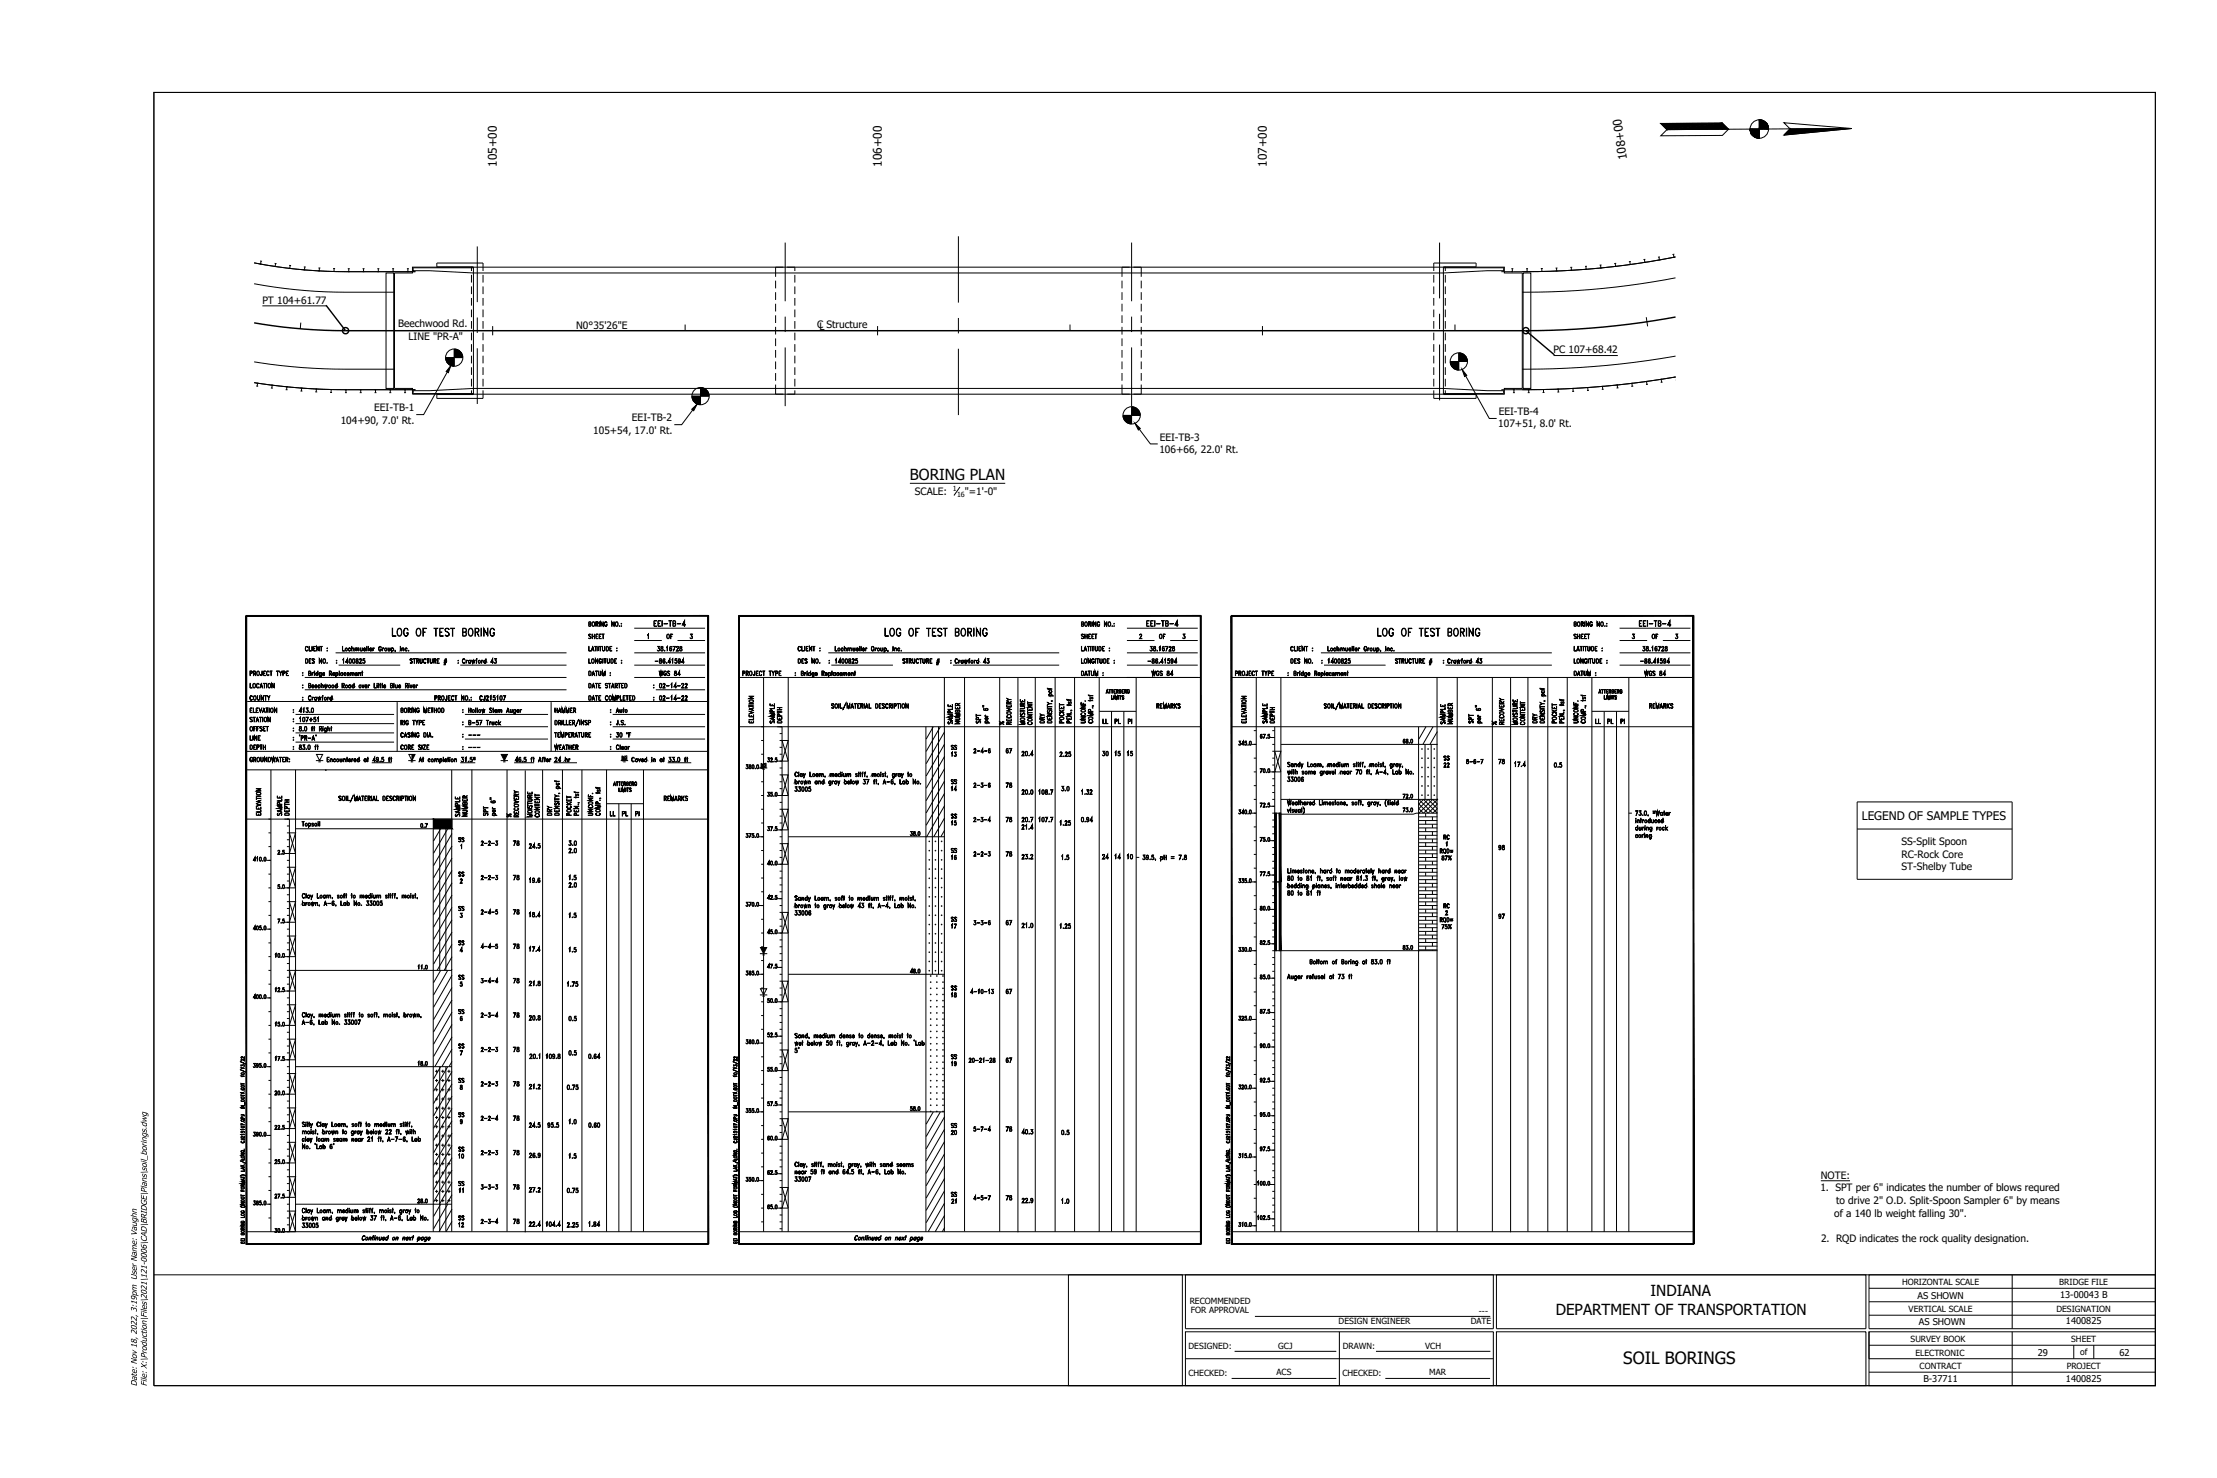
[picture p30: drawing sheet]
<svg xmlns="http://www.w3.org/2000/svg" width="914mm" height="610mm" viewBox="0 0 914 610" stroke-linecap="round" stroke-linejoin="round" font-family="sans-serif">
<defs><g id="words">
<text font-size="7" x="669.5" y="562.8">SOIL BORINGS</text>
<g font-size="6.6">
<text x="160.5" y="263.5">LOG OF TEST BORING</text>
<text x="363.7" y="263.5">LOG OF TEST BORING</text>
<text x="566.9" y="263.5">LOG OF TEST BORING</text>
</g>
<g font-size="6.3">
<text x="375.3" y="198.1">BORING PLAN</text>
<text x="680.8" y="534.7">INDIANA</text>
<text x="641.7" y="542.2">DEPARTMENT OF TRANSPORTATION</text>
</g>
<g font-size="5.3">
<text x="431.8" y="299.5" transform="rotate(-90 431.8 299.5)">DRY</text>
<text x="453.7" y="299.9">LL</text>
<text x="458.6" y="299.9">PL</text>
<text x="635" y="299.5" transform="rotate(-90 635 299.5)">DRY</text>
<text x="656.9" y="299.9">LL</text>
<text x="661.8" y="299.9">PL</text>
<text x="617" y="316.4">78</text>
<text x="228.6" y="337.6" transform="rotate(-90 228.6 337.6)">DRY</text>
<text x="254.7" y="338" transform="rotate(-90 254.7 338)">LL</text>
<text x="255.4" y="338">PL</text>
<text x="413.8" y="354.5">78</text>
<text x="453.3" y="355.6">24</text>
<text x="458.6" y="355.6">14</text>
<text x="463.9" y="355.6">10</text>
<text x="210.6" y="392.6">78</text>
<text x="192.3" y="405.3" transform="rotate(-90 192.3 405.3)">SS</text>
<text x="210.6" y="406.8">78</text>
<text x="391.2" y="438.1">SS</text>
<text x="413.8" y="439.6">67</text>
<text x="210.6" y="463.5">78</text>
<text x="188" y="476.2">SS</text>
<text x="210.6" y="477.7">78</text>
<text x="413.8" y="496.4">78</text>
</g>
<g font-size="4.9">
<text x="671.2" y="65.6" transform="rotate(-98 671.2 65.6)">108+00</text>
<text x="205" y="68.8" transform="rotate(-90 205 68.8)">105+00</text>
<text x="363.7" y="68.8" transform="rotate(-90 363.7 68.8)">106+00</text>
<text x="522.5" y="68.8" transform="rotate(-90 522.5 68.8)">107+00</text>
<text x="273.8" y="264.6">OF</text>
<text x="477" y="264.6">OF</text>
<text x="680.2" y="264.6">OF</text>
<text x="270.6" y="279.8">WGS 84</text>
<text x="473.8" y="279.8">WGS 84</text>
<text x="677" y="279.8">WGS 84</text>
<text x="405.3" y="299.5" transform="rotate(-90 405.3 299.5)">SPT</text>
<text x="608.5" y="299.5" transform="rotate(-90 608.5 299.5)">SPT</text>
<text x="391.2" y="310.4">SS</text>
<text x="400.4" y="311.9">2-4-6</text>
<text x="413.8" y="311.9">67</text>
<text x="391.2" y="313.3">13</text>
<text x="453.3" y="312.9">30</text>
<text x="458.6" y="312.9">15</text>
<text x="463.9" y="312.9">15</text>
<text x="594.4" y="314.7">SS</text>
<text x="594.4" y="317.5">22</text>
<text x="603.6" y="316.1">8-6-7</text>
<text x="529.9" y="323.5">33006</text>
<text x="391.2" y="324.6">SS</text>
<text x="400.4" y="326">2-3-6</text>
<text x="413.8" y="326">78</text>
<text x="436.7" y="327.4">3.0</text>
<text x="202.1" y="337.6" transform="rotate(-90 202.1 337.6)">SPT</text>
<text x="391.2" y="338.7">SS</text>
<text x="391.2" y="341.5">15</text>
<text x="400.4" y="340.1">2-3-4</text>
<text x="413.8" y="340.1">78</text>
<text x="767.9" y="338.2">LEGEND OF SAMPLE TYPES</text>
<text x="594.4" y="347.5">RC</text>
<text x="188" y="348.5">SS</text>
<text x="197.2" y="350">2-2-3</text>
<text x="210.6" y="350">78</text>
<text x="233.5" y="350">3.0</text>
<text x="391.2" y="352.8">SS</text>
<text x="592.7" y="353.1">RQD=</text>
<text x="617" y="351.7">98</text>
<text x="391.2" y="355.6">16</text>
<text x="400.4" y="354.2">2-2-3</text>
<text x="593.4" y="356">87%</text>
<text x="188" y="362.7">SS</text>
<text x="197.2" y="364.1">2-2-3</text>
<text x="210.6" y="364.1">78</text>
<text x="188" y="376.8">SS</text>
<text x="594.4" y="375.7">RC</text>
<text x="197.2" y="378.2">2-4-5</text>
<text x="210.6" y="378.2">78</text>
<text x="326.7" y="378.5">33006</text>
<text x="391.2" y="381.4">SS</text>
<text x="400.4" y="382.8">3-3-6</text>
<text x="413.8" y="382.8">67</text>
<text x="617" y="379.9">97</text>
<text x="593.4" y="384.2">75%</text>
<text x="188" y="390.9">SS</text>
<text x="197.2" y="392.3">4-4-5</text>
<text x="197.2" y="406.8">3-4-4</text>
<text x="391.2" y="409.6">SS</text>
<text x="391.2" y="412.4">18</text>
<text x="413.8" y="411">67</text>
<text x="188" y="419.5">SS</text>
<text x="197.2" y="420.9">2-3-4</text>
<text x="210.6" y="420.9">78</text>
<text x="233.5" y="422.3">0.5</text>
<text x="188" y="433.6">SS</text>
<text x="197.2" y="435">2-2-3</text>
<text x="210.6" y="435">78</text>
<text x="233.5" y="436.4">0.5</text>
<text x="330.6" y="435.3" transform="rotate(-90 330.6 435.3)">5'</text>
<text x="391.2" y="441">19</text>
<text x="188" y="447.7">SS</text>
<text x="197.2" y="449.1">2-2-3</text>
<text x="210.6" y="449.1">78</text>
<text x="188" y="461.8">SS</text>
<text x="197.2" y="463.2">2-2-4</text>
<text x="391.2" y="466.4">SS</text>
<text x="400.4" y="467.8">5-7-4</text>
<text x="413.8" y="467.8">78</text>
<text x="391.2" y="469.2">20</text>
<text x="436.7" y="469.2">0.5</text>
<text x="188" y="479.1">10</text>
<text x="197.2" y="477.7">2-2-3</text>
<text x="188" y="490.4">SS</text>
<text x="197.2" y="491.8">3-3-3</text>
<text x="210.6" y="491.8">78</text>
<text x="191.9" y="493.2" transform="rotate(-90 191.9 493.2)">11</text>
<text x="391.2" y="494.6">SS</text>
<text x="391.2" y="497.4">21</text>
<text x="400.4" y="496">4-5-7</text>
<text x="188" y="504.5">SS</text>
<text x="197.2" y="505.9">2-3-4</text>
<text x="210.6" y="505.9">78</text>
</g>
<g font-size="4.4">
<text x="467.8" y="299.9" transform="rotate(-90 467.8 299.9)">PI</text>
<text x="671" y="299.9" transform="rotate(-90 671 299.9)">PI</text>
<text x="411" y="300.2">%</text>
<text x="614.2" y="300.2">%</text>
<text x="207.8" y="338.3">%</text>
<text x="264.6" y="338" transform="rotate(-90 264.6 338)">PI</text>
<text x="113.2" y="353.5">2.5</text>
<text x="113.2" y="367.6">5.0</text>
</g>
<g font-size="4.2">
<text x="108.2" y="125.3">PT 104+61.77</text>
<text x="164.2" y="134.9">Beechwood Rd.</text>
<text x="237.7" y="135.7">N0°35'26&quot;E</text>
<text x="337" y="135.2">C Structure</text>
<text x="338" y="136">L</text>
<text x="168.5" y="140.1">LINE &quot;PR-A&quot;</text>
<text x="640.8" y="145.8">PC 107+68.42</text>
<text x="154.3" y="169.6">EEI-TB-1</text>
<text x="260.6" y="173.8">EEI-TB-2</text>
<text x="618.1" y="171.2">EEI-TB-4</text>
<text x="140.5" y="174.7">104+90, 7.0' Rt.</text>
<text x="244.7" y="178.9">105+54, 17.0' Rt.</text>
<text x="618" y="176.3">107+51, 8.0' Rt.</text>
<text x="478.3" y="181.7">EEI-TB-3</text>
<text x="478.2" y="186.8">106+66, 22.0' Rt.</text>
<text x="377.4" y="204.1">SCALE:</text>
<text x="398" y="204.1">&quot;=1'-0&quot;</text>
<text x="784.3" y="348.6">SS-Split Spoon</text>
<text x="784.3" y="353.7">RC-Rock Core</text>
<text x="784.3" y="358.8">ST-Shelby Tube</text>
<text x="750.8" y="491.3">1. SPT per 6&quot; indicates the number of blows requred</text>
<text x="751" y="486.1">NOTE:</text>
<text x="757.3" y="496.5">to drive 2&quot; O.D. Split-Spoon Sampler 6&quot; by means</text>
<text x="756.5" y="501.8">of a 140 lb weight falling 30&quot;.</text>
<text x="751.1" y="512.1">2. RQD indicates the rock quality designation.</text>
</g>
<g font-size="4.1">
<text x="56.4" y="571.8" transform="rotate(-90 56.4 571.8)">Date: Nov 18, 2022, 3:19pm User Name: Vaughn</text>
<text x="60.5" y="571.8" transform="rotate(-90 60.5 571.8)">File: X:\Production\Files\2021\121-0006\CAD\BRIDGE\Plans\soil_borings.dwg</text>
</g>
<g font-size="3.8">
<text x="790.9" y="535.7">AS SHOWN</text>
<text x="849.7" y="535.2">13-00043 B</text>
<text x="791.5" y="546.5">AS SHOWN</text>
<text x="852.1" y="546.2">1400825</text>
<text x="840.5" y="559.4">29</text>
<text x="874.2" y="559.2">62</text>
<text x="793.3" y="570.2">B-37711</text>
<text x="852.1" y="570.2">1400825</text>
</g>
<g font-size="3.5">
<text x="784.5" y="529.8">HORIZONTAL SCALE</text>
<text x="849.4" y="529.8">BRIDGE FILE</text>
<text x="490.7" y="537.9">RECOMMENDED</text>
<text x="491.2" y="541.7">FOR APPROVAL</text>
<text x="610" y="542.1">---</text>
<text x="787.2" y="541">VERTICAL SCALE</text>
<text x="848.2" y="541">DESIGNATION</text>
<text x="552.1" y="546.2">DESIGN ENGINEER</text>
<text x="606.6" y="546.2">DATE</text>
<text x="490.2" y="556.6">DESIGNED:</text>
<text x="527.2" y="556.3">GCJ</text>
<text x="553.8" y="556.6">DRAWN:</text>
<text x="587.8" y="556.3">VCH</text>
<text x="788" y="553.3">SURVEY BOOK</text>
<text x="854.3" y="553.3">SHEET</text>
<text x="790.1" y="559.1">ELECTRONIC</text>
<text x="857.9" y="558.9">of</text>
<text x="490.2" y="567.7">CHECKED:</text>
<text x="526.5" y="567.3">ACS</text>
<text x="553.7" y="567.7">CHECKED:</text>
<text x="589.5" y="567.3">MAR</text>
<text x="791.7" y="564.5">CONTRACT</text>
<text x="852.4" y="564.5">PROJECT</text>
</g>
<text font-size="3.1" x="191.9" y="309.7">---</text>
<g font-size="2.9">
<text x="393" y="202.6">1</text>
<text x="394.7" y="204.8">16</text>
</g>
<text font-size="2.6" x="191.9" y="304.4">---</text>
</g></defs>
<!-- layer: O-ALGN-PR-A -->
<g fill="none" stroke="#000" stroke-width=".59">
<path d="M691.1 130.7a340 340 0 0 1-61.8 5.7h-486.8a221.9 221.9 0 0 1-37.7-3.2"/>
<circle cx="142.5" cy="136.4" r="1.28"/>
<circle cx="629.3" cy="136.4" r="1.28"/>
</g>
<!-- layer: O-ALGN-TEXT-PR-A -->
<path d="M108.2 126.2h26.4M124.1 133.1l-.3 2.5M203.2 134.5v3.8M282.6 133.9v2.5M361.9 134.5v3.8M441.3 133.9v2.5M520.7 134.5v3.8M600.1 133.9v2.5M679 130.8l.6 3.8M640.8 146.6h26.5" fill="none" stroke="#000" stroke-width=".41"/>
<path d="M134.5 125.9l8 10.5M629.3 136.4l11.8 10" fill="none" stroke="#000" stroke-width=".59"/>
<!-- layer: P_BR-Bridge -->
<g fill="none" stroke="#000" stroke-width=".41">
<path d="M395.3 97.5v27.3M196.8 101.6v23M323.8 100.1v24.1M466.7 100.1v24.1M593.7 100.1v23M196.8 131v6.3M323.8 130.6v6.3M395.3 131.1v6.4M466.7 130.6v6.3M593.7 129.4v6.4M196.8 143.7v22.9M323.8 143.3v24.2"/>
<path d="M395.3 143.8v27.4M466.7 143.3v24.2M593.7 142.1v23"/>
</g>
<!-- layer: P_BR-Structural Concrete -->
<g fill="none" stroke="#000" stroke-width=".41">
<path d="M194.5 110.1v1.7M194.5 113.4v3.1M194.5 118.1v3.2M199.2 110.1v1.7M199.2 113.4v3.1M199.2 118.1v3.2M591.4 110.1v1.7M591.4 113.4v3.1M591.4 118.1v3.2M596.1 110.1v1.7M596.1 113.4v3.1M596.1 118.1v3.2"/>
<path d="M194.5 122.9v3.2M194.5 127.7v3.1M194.5 132.4v3.2M194.5 137.2v3.2M199.2 122.9v3.2M199.2 127.7v3.1M199.2 132.4v3.2M199.2 137.2v3.2M591.4 122.9v3.2M591.4 127.7v3.1M591.4 132.4v3.2M591.4 137.2v3.2"/>
<path d="M596.1 122.9v3.2M596.1 127.7v3.1M596.1 132.4v3.2M596.1 137.2v3.2M194.5 141.9v3.2M194.5 146.7v3.2M194.5 151.5v3.1M194.5 156.2v3.2M199.2 141.9v3.2M199.2 146.7v3.2M199.2 151.5v3.1M199.2 156.2v3.2"/>
<path d="M591.4 141.9v3.2M591.4 146.7v3.2M591.4 151.5v3.1M591.4 156.2v3.2M596.1 141.9v3.2M596.1 146.7v3.2M596.1 151.5v3.1M596.1 156.2v3.2M194.5 161v1.7M199.2 161v1.7M591.4 161v1.7M596.1 161v1.7"/>
</g>
<!-- layer: P_BR-deck -->
<path d="M195.3 110.1v52.6M195.3 110.2h400M595.3 110.1v52.6M195.3 162.6h400" fill="none" stroke="#000" stroke-width=".41"/>
<!-- layer: P_BR-Approach Slab -->
<path d="M195.3 110.2h-25.2v2.4h-7.4v47.6h7.4v2.4h25.2M595.3 110.2h25.2v2.4h7.4v47.6h-7.4v2.4h-25.2" fill="none" stroke="#000" stroke-width=".41"/>
<!-- layer: P_BR-Pier -->
<g fill="none" stroke="#000" stroke-width=".41">
<path d="M319.9 115.8v3.1M323.1 110.2h-3.2v4M324.7 110.2h3.1v1.6M327.8 113.4v3.1M327.8 118.1v3.2M462.8 115.8v3.1M465.9 110.2h-3.1v4M467.5 110.2h3.2v4M470.7 115.8v3.1M319.9 120.5v3.2M319.9 125.3v3.2M319.9 130v3.2"/>
<path d="M319.9 134.8v3.2M319.9 139.6v3.1M327.8 122.9v3.2M327.8 127.7v3.1M327.8 132.4v3.2M327.8 137.2v3.2M462.8 120.5v3.2M462.8 125.3v3.2M462.8 130v3.2M462.8 134.8v3.2M462.8 139.6v3.1M470.7 120.5v3.2"/>
<path d="M470.7 125.3v3.2M470.7 130v3.2M470.7 134.8v3.2M470.7 139.6v3.1M319.9 144.3v3.2M319.9 149.1v3.2M319.9 153.9v3.1M319.9 158.6v4h3.2M327.8 141.9v3.2M327.8 146.7v3.2M327.8 151.5v3.1M327.8 156.2v3.2"/>
<path d="M462.8 158.6v4h3.1M462.8 144.3v3.2M462.8 149.1v3.2M462.8 153.9v3.1M470.7 158.6v4h-3.2M470.7 144.3v3.2M470.7 149.1v3.2M470.7 153.9v3.1M327.8 161v1.6h-3.1"/>
</g>
<!-- layer: P_BR-Concrete Railing -->
<path d="M195.3 110.4h-24.9v1.3h6.7l18.2 .9h400l18.2-.9h6.7v-1.3h-24.9M195.3 162.3h-24.9v-1.2h6.7l18.2-.9h400l18.2 .9h6.7v1.2h-24.9" fill="none" stroke="#000" stroke-width=".41"/>
<!-- layer: P_DR-Wingwall -->
<path d="M195.3 110.1h-15.1v-1.6h19v1.6M591.4 110.1v-1.6h17.4v1.6h-13.5M195.3 162.7h-15.1v1.6h19v-1.6M591.4 162.7v1.6h17.4v-1.6h-13.5" fill="none" stroke="#000" stroke-width=".41"/>
<!-- layer: P_RDWY-Guardrail -->
<g fill="none" stroke="#000" stroke-width=".41">
<path d="M104.8 108.4a199.8 199.8 0 0 0 39.6 3.7h26.9M107.1 108.8l.8 .2M107.3 107.6l.8 .2M107.7 107.7l-.2 1.2M113.1 109.8l.8 .2M113.3 108.6l.8 .2M113.7 108.7l-.2 1.2M119.1 110.7h.8M119.3 109.5h.8M119.7 109.5l-.2 1.2M125.2 111.3l.8 .1M125.3 110.1h.8"/>
<path d="M125.7 110.1l-.1 1.2M131.3 111.7l.8 .1M131.3 110.5l.8 .1M131.7 110.5v1.2M137.4 112h.8M137.4 110.7l.8 .1M137.8 110.8v1.2M143.4 112.1h.9M143.4 110.8h.9M143.8 110.8v1.3M149.5 112.1h.8M149.5 110.8h.8"/>
<path d="M149.9 110.8v1.3M155.6 112.1h.8M155.6 110.8h.8M156 110.8v1.3M161.7 112.1h.8M161.7 110.8h.8M162.1 110.8v1.3M167.8 112.1h.8M167.8 110.8h.8M168.2 110.8v1.3M623.4 112.1h.8M623.4 110.8h.8"/>
<path d="M623.8 110.8v1.3M629.4 110.8h.8M629.5 112h.8M629.8 110.8l.1 1.2M635.9 110.7l.1 1.3M636.3 110.7l-.8 .1M636.4 112h-.8M642 110.6v1.2M642.4 110.6h-.8M642.4 111.8h-.8M648.1 110.3v1.2M648.5 110.2l-.8 .1"/>
<path d="M648.5 111.5h-.8M654.1 109.9l.1 1.2M654.5 109.8l-.8 .1M654.6 111l-.8 .1M660.1 109.3l.2 1.2M660.5 109.3l-.7 .1M660.7 110.5l-.8 .1M666.2 108.7l.1 1.2M666.6 108.6l-.8 .1M666.7 109.8l-.8 .1M672.2 107.9l.2 1.2M672.6 107.8l-.8 .2"/>
<path d="M672.8 109.1l-.8 .1M678.2 107l.2 1.2M678.6 107l-.8 .1M678.8 108.2l-.8 .1M684.2 106l.2 1.2M684.6 105.9l-.8 .2M684.8 107.1l-.8 .2M690.2 104.9l.2 1.2M690.6 104.8l-.8 .2M690.8 106l-.8 .2M691.1 106l-19.2 3.2-18.2 1.9a402.2 402.2 0 0 1-34.5 1"/>
</g>
<!-- layer: P_RDWY-Shoulders Edge -->
<path d="M104.8 108.4a198.4 198.4 0 0 0 37.7 3.7h28.8M691.1 106a315 315 0 0 1-63.2 6.1M104.8 157.8a246.6 246.6 0 0 0 37.7 2.9h28.8M691.1 155.5a368.6 368.6 0 0 1-63.2 5.2" fill="none" stroke="#000" stroke-width=".41"/>
<!-- layer: P_RDWY-Guardrail-Right -->
<g fill="none" stroke="#000" stroke-width=".41">
<path d="M104.8 157.8l.9 .2a249.3 249.3 0 0 0 37.5 2.7h28.1M105.7 159.2l.8 .1M105.8 158l.8 .1M106.2 158.1l-.1 1.2M111.9 158.8l.8 .1M112.3 158.9l-.2 1.2M117.9 159.5l.8 .1M118.3 159.5l-.1 1.3M654.9 159.8v1.3M655.3 159.8l-.8 .1M661 159.4v1.2M661.4 159.3l-.9 .1"/>
<path d="M667 158.8l.2 1.2M667.4 158.8h-.8M667.6 160h-.9M673.1 158.1l.1 1.2M673.5 158.1l-.8 .1M673.6 159.3l-.8 .1M679.1 157.3l.2 1.2M679.5 157.3l-.8 .1M679.7 158.5l-.8 .1M685.1 156.4l.2 1.2M685.5 156.4l-.7 .1M685.7 157.6l-.7 .1"/>
<path d="M690.8 155.5h.3l-2.1 .3a369.1 369.1 0 0 1-32.4 3.9 427.5 427.5 0 0 1-37.4 1M691.1 156.7h-.1M111.7 160l.8 .1M117.8 160.7l.8 .1M123.9 161.3h.8M124 160l.8 .1M124.4 160.1l-.1 1.2M130 161.6l.8 .1M130.1 160.4h.8M130.5 160.4l-.1 1.2M136.1 161.9h.8M136.2 160.7h.8"/>
<path d="M136.6 160.7l-.1 1.2M142.3 160.7h.8M142.3 161.9h.8M142.7 160.7v1.2M148.4 160.7h.8M148.4 161.9h.8M148.8 160.7v1.2M154.5 160.7h.8M154.5 161.9h.8M154.9 160.7v1.2M160.6 160.7h.8M160.6 161.9h.8"/>
<path d="M161 160.7v1.2M166.7 160.7h.8M166.7 161.9h.8M167.1 160.7v1.2M624 160.7h.8M624 161.9h.8M624.4 160.7v1.2M630.1 161.9h.8M630.5 160.7v1.2M630.9 160.7h-.8M636.2 160.7h.8M636.6 160.7v1.2"/>
<path d="M637 161.9h-.8M642.7 160.5v1.2M643.1 160.5h-.8M643.1 161.7h-.8M648.8 160.2v1.2M649.2 160.2h-.8M649.2 161.4h-.8M655.3 161l-.7 .1M661.4 160.5l-.7 .1"/>
</g>
<!-- layer: P_RDWY-Pavement Edge -->
<path d="M104.8 117a207.8 207.8 0 0 0 37.7 3.5h20.2M691.1 114.6a325 325 0 0 1-63.2 5.9M104.8 149.2a236.1 236.1 0 0 0 37.7 3.1h20.2M691.1 146.9a354 354 0 0 1-63.2 5.4" fill="none" stroke="#000" stroke-width=".41"/>
<!-- layer: P_BR-Terminal Joint -->
<path d="M159.2 112.6h3.2v47.6h-3.2zM628.2 112.6h3.2v47.6h-3.2z" fill="none" stroke="#000" stroke-width=".41"/>
<!-- layer: P_BR_Bridge -->
<g fill="none" stroke="#000" stroke-width=".41">
<path d="M183.7 147.5h7.2l-3.6-3.5v7.1zM183.7 147.6l3.5 3.5M183.7 147.7l3.4 3.4M183.8 147.9l3.2 3.2M183.8 148l3 3M183.8 148.2l2.9 2.8M183.9 148.3l2.6 2.7M183.9 148.5l2.4 2.4M184 148.7l2.2 2.2M184 148.9l1.9 1.9M184 147.5l3.3 3.3M184.1 149.1l1.6 1.6"/>
<path d="M184.2 147.5l3.1 3.2M184.3 147.5l3 3M184.3 149.4l1.1 1.1M184.4 147.5l2.9 2.9M184.6 147.5l2.7 2.8M184.7 147.5l2.6 2.7M184.8 147.5l2.5 2.5M185.1 147.5l2.2 2.3M185.2 147.5l2.1 2.1M185.3 147.5l2 2M185.4 147.5l1.9 1.9M185.5 147.5l1.8 1.8"/>
<path d="M185.8 147.5l1.5 1.5M185.9 147.5l1.4 1.4M186.1 147.5l1.2 1.3M186.2 147.5l1.1 1.1M186.3 147.5l1 1M186.4 147.5l.9 .9M186.6 147.5l.7 .8M186.8 147.5l.5 .5M186.9 147.5l.4 .4M187.1 147.5l.2 .3M187.2 147.5l.1 .1M187.3 147.4l.2 .1"/>
<path d="M187.3 147.1l.4 .4M187.3 147l.5 .5M187.3 146.9l.7 .6M187.3 146.7l.8 .8M187.3 146.6l.9 .9M187.3 146.5l1 1M187.3 146.4l1.2 1.1M187.3 146.1l1.4 1.4M187.3 146l1.5 1.5M187.3 145.9l1.7 1.6M187.3 145.7l1.8 1.8M187.3 145.6l1.9 1.9"/>
<path d="M187.3 145.5l2 2M187.3 145.4l2.2 2.1M187.3 145.2l2.3 2.3M187.3 145.1l2.4 2.4M187.3 145l2.5 2.5M187.3 144.8l2.7 2.7M187.3 144.7l2.8 2.8M187.3 144.6l2.9 2.9M187.3 144.4l3.2 3.1M187.3 144.2l3.3 3.3M187.3 144.1l3.4 3.4M187.4 143.9l3.5 3.5"/>
<path d="M187.5 143.9l3.4 3.4M187.7 144l3.2 3.2M187.8 144l3.1 3M188.1 144l2.7 2.7M188.3 144.1l2.5 2.4M188.5 144.1l2.2 2.2M188.7 144.2l1.9 1.9M188.9 144.3l1.6 1.6M189.2 144.5l1.2 1.1M288.9 160l3.4 3.4M289 159.8l3.5 3.5M289.2 159.8l3.3 3.4"/>
<path d="M289.3 159.8l3.2 3.2M289.4 159.9l3.1 3M289.6 159.9l2.8 2.8M289.8 159.9l2.6 2.7M289.9 160l2.5 2.4M290.1 160l2.2 2.2M598.1 149.2l3.5 3.5M598.1 149.3l3.4 3.4M598.1 149.5l3.2 3.2M598.1 149.6l3.1 3M598.2 149.8l2.8 2.8M598.2 149.9l2.7 2.7"/>
<path d="M598.2 150.1l2.5 2.4M598.3 149.1l3.4 3.4M598.3 150.3l2.2 2.2M598.4 149.1l3.3 3.3M598.4 150.5l1.9 1.9M598.5 149.1l3.2 3.2M598.6 149.1l3.1 3M598.7 151l1.1 1.1M598.8 149.1l2.9 2.9M598.9 149.1l2.8 2.8M599 149.1l2.7 2.6M599.3 149.1l2.4 2.4"/>
<path d="M599.4 149.1l2.3 2.3M599.5 149.1l2.2 2.1M599.7 149.1l2 2M599.8 149.1l1.9 1.9M599.9 149.1l1.8 1.8M600 149.1l1.7 1.6M600.3 149.1l1.4 1.4M600.4 149.1l1.3 1.2M600.7 149.1l1 1M600.8 149.1l.9 .9M600.9 149.1l.8 .8M601 149.1l.7 .6"/>
<path d="M601.2 149.1l.5 .5M601.3 149.1l.4 .4M601.4 149.1l.3 .3M601.6 149.1l.1 .1M601.7 145.5v7.2M601.7 145.8l3.3 3.3M601.7 145.7l3.4 3.4M601.7 145.6l3.5 3.5M601.7 149l.1 .1M601.7 148.8l.2 .3M601.7 148.7l.3 .4M601.7 148.6l.5 .5"/>
<path d="M601.7 148.5l.6 .6M601.7 148.3l.7 .8M601.7 148.2l.9 .9M601.7 148.1l1 1M601.7 148l1.1 1.1M601.7 147.8l1.2 1.3M601.7 147.7l1.4 1.4M601.7 147.6l1.5 1.5M601.7 147.4l1.6 1.7M601.7 147.3l1.7 1.8M601.7 147.1l2 2M601.7 146.9l2.1 2.2"/>
<path d="M601.7 146.8l2.2 2.3M601.7 146.6l2.5 2.5M601.7 146.4l2.6 2.7M601.7 146.3l2.8 2.8M601.7 146.2l2.9 2.9M601.7 146.1l3 3M601.7 145.9l3.1 3.2M601.8 145.5l3.4 3.5M602 145.5l3.2 3.2M602.2 145.6l3 3M602.3 145.6l2.9 2.8M602.5 145.6l2.7 2.7"/>
<path d="M602.7 145.7l2.4 2.4M602.8 145.7l2.2 2.2M603.1 145.8l1.9 1.9M603.6 146.1l1.1 1.1M605.2 149.1h-7.1l3.6 3.5M285.4 163.7l3.2 3.2M285.4 163.4l3.5 3.6v-7.2l3.6 3.6M285.4 163.9l3 3M285.4 164l2.9 2.9M285.5 164.2l2.6 2.7M285.5 164.4l2.4 2.4M285.5 163.4l3.4 3.4"/>
<path d="M285.6 164.8l1.9 1.9M285.6 163.4l3.3 3.3M285.8 163.4l3.1 3.1M285.9 163.4l3 3M285.9 165.3l1.1 1.1M286 163.4l2.9 2.9M286.2 163.4l2.7 2.8M286.4 163.4l2.5 2.5M286.5 163.4l2.4 2.4M286.7 163.4l2.2 2.3M286.8 163.4l2.1 2.1M286.9 163.4l2 2"/>
<path d="M287 163.4l1.9 1.9M287.2 163.4l1.7 1.7M287.4 163.4l1.5 1.5M287.5 163.4l1.4 1.4M287.7 163.4l1.2 1.3M287.8 163.4l1.1 1.1M287.9 163.4l1 1M288.2 163.4l.7 .7M288.3 163.4l.6 .6M288.4 163.4l.5 .5M288.5 163.4l.4 .4M288.7 163.4l.2 .2"/>
<path d="M288.8 163.4l.1 .1M288.9 163.3l.2 .1M288.9 163.1l.3 .3M288.9 163l.4 .4M288.9 162.9l.5 .5M288.9 162.8l.7 .6M288.9 162.6l.8 .8M288.9 162.5l.9 .9M288.9 162.2l1.2 1.2M288.9 162.1l1.3 1.3M288.9 162l1.4 1.4M288.9 161.9l1.5 1.5"/>
<path d="M288.9 161.7l1.7 1.7M288.9 161.6l1.8 1.8M288.9 161.5l1.9 1.9M288.9 161.4l2.1 2M288.9 161.2l2.2 2.2M288.9 161.1l2.3 2.3M288.9 161l2.4 2.4M288.9 160.9l2.5 2.5M288.9 160.7l2.7 2.7M288.9 160.5l2.9 2.9M288.9 160.4l3.1 3M288.9 160.2l3.2 3.2"/>
<path d="M288.9 160.1l3.3 3.3M290.3 160.1l1.9 1.9M290.5 160.2l1.6 1.6M292.5 163.4h-7.2l3.5 3.6M463.2 171.3h7.1l-3.6-3.5v7.1zM463.2 171.6l3.3 3.3M463.2 171.7l3.2 3.2M463.2 171.8l3 3.1M463.2 172l2.9 2.8M463.3 172.1l2.6 2.7M463.3 172.3l2.5 2.5M463.3 171.3l3.4 3.4"/>
<path d="M463.4 172.5l2.2 2.2M463.4 171.3l3.3 3.3M463.4 172.7l1.9 1.9M463.5 172.9l1.6 1.6M463.6 171.3l3.1 3.2M463.7 171.3l3 3M463.7 173.2l1.1 1.1M463.8 171.3l2.9 2.9M464 171.3l2.7 2.8M464.2 171.3l2.5 2.5M464.3 171.3l2.4 2.4M464.5 171.3l2.2 2.3"/>
<path d="M464.6 171.3l2.1 2.2M464.7 171.3l2 2M464.8 171.3l1.9 1.9M465 171.3l1.7 1.8M465.2 171.3l1.5 1.5M465.3 171.3l1.4 1.4M465.5 171.3l1.2 1.3M465.6 171.3l1.1 1.2M465.7 171.3l1 1M465.9 171.3l.8 .9M466 171.3l.7 .8M466.1 171.3l.6 .7"/>
<path d="M466.2 171.3l.5 .5M466.3 171.3l.4 .4M466.5 171.3l.2 .3M466.6 171.3l.1 .2M466.7 171.1l.3 .2M466.7 170.9l.4 .4M466.7 170.8l.5 .5M466.7 170.7l.7 .6M466.7 170.6l.8 .7M466.7 170.4l.9 .9M466.7 170.2l1.2 1.1M466.7 170.1l1.3 1.2"/>
<path d="M466.7 169.9l1.4 1.4M466.7 169.8l1.5 1.5M466.7 169.7l1.7 1.6M466.7 169.5l1.8 1.8M466.7 169.4l1.9 1.9M466.7 169.2l2.2 2.1M466.7 169.1l2.3 2.2M466.7 168.8l2.6 2.5M466.7 168.7l2.7 2.6M466.7 168.6l2.8 2.7M466.7 168.4l2.9 2.9M466.7 168.3l3.1 3"/>
<path d="M466.7 168.2l3.2 3.1M466.7 168l3.3 3.3M466.7 167.9l3.4 3.4M466.8 167.7l3.5 3.5M467 167.7l3.3 3.4M467.2 167.8l3.1 3M467.4 167.8l2.8 2.9M467.6 167.9l2.6 2.6M467.7 167.9l2.5 2.4M467.9 167.9l2.2 2.2M468.1 168l1.9 1.9M468.3 168.1l1.6 1.6"/>
<circle cx="187.3" cy="147.5" r="3.6"/>
<circle cx="601.7" cy="149.1" r="3.6"/>
<circle cx="288.9" cy="163.4" r="3.6"/>
<circle cx="466.7" cy="171.3" r="3.6"/>
</g>
<!-- layer: BD_SHT -->
<g fill="none" stroke="#000" stroke-width=".41">
<path d="M63.5 38.1h825.5v533.4h-825.5zM63.5 525.8h825.5M440.7 525.8h47v45.7h-47zM488.9 525.8h127v22.2h-127zM617.2 525.8h152.4v22.2h-152.4zM770.9 525.8h118.1v22.2h-118.1zM770.9 536.9h118.1M770.9 531.3h118.1M829.9 525.8v22.2M488.9 549.3h127v22.2h-127zM509.2 557.4h42M517.6 542.9h97.1"/>
<path d="M552.4 549.3v22.2M567.5 557.4h47.2M617.2 549.3h152.4v22.2h-152.4zM770.9 549.3h118.1v22.2h-118.1zM770.9 549.3v11.1h118.1M770.9 542.5h118.1M770.9 554.8h118.1M829.9 549.3v22.2M855.3 554.8v5.6M863.6 554.8v5.6M488.9 560.4h127M508 568.5h43.2"/>
<path d="M571.4 568.5h43.2M770.9 566h118.1"/>
</g>
<!-- layer: BD_SHT_Frame -->
<path d="M63.5 38.1h825.5v533.4h-825.5z" fill="none" stroke="#000" stroke-width=".41"/>
<!-- layer: 6 -->
<g fill="none" stroke="#000" stroke-width=".41">
<path d="M242.9 257.3h.7v-.7l-.7-.1v1.8l.7-.1v-.7h-.7M243.4 257.3l.4 .4-.1 .5-.9 .1v-1.8l.9 .1 .1 .5-.4 .4M244.5 256.5h.1a.91 .91 0 0 1 .7 .9 .91 .91 0 0 1-.8 .9l-.3-.7zM244.5 256.6l.2-.1a.83 .83 0 0 1 .6 .9 .83 .83 0 0 1-.8 .8l-.3-.6zM245.9 257.3h.6v-.7l-.6-.1-.1 1.8v-1.8h.7l.1 .8-.7 .2M246.2 257.5l.5 .8zM247.2 256.5l.1 1.8zM247.8 256.5l.9 1.6 .1-1.6v1.8l-.9-1.6-.1 1.6zM249.6 256.5h.4l.4 .4a.52 .52 0 0 0-.7-.4 .52 .52 0 0 0-.3 .7l.2 1h.5l.2-.6-.3-.1h.4v.4a.55 .55 0 0 1-.7 .4 .55 .55 0 0 1-.4-.7zM252.3 256.5l.9 1.6 .1-1.6v1.8l-.9-1.6-.1 1.6zM254.1 256.5h.1a.91 .91 0 0 1 .7 .9 .91 .91 0 0 1-.8 .9l-.3-.7zM254.1 256.6a.77 .77 0 0 1 .8 .8 .77 .77 0 0 1-.8 .8l-.2-.6z"/>
<path d="M255.5 258.1v.2zM255.5 258.2h.1M256.2 257.1l.1 .2zM256.2 257.2h.1M256.2 258.1l.1 .2zM256.2 258.2h.1M261.6 259.1h29.2M269.7 256h1.1l-1 .1v2.1l1 .1h-1.1zM269.8 257.1h.5l-.5 .1M271.4 256h1l-.9 .1v2.1l.9 .1h-1zM271.5 257.1h.5l-.5 .1M273 256l.1 2.3z"/>
<path d="M273.9 257.2l1.4 .1zM275.9 256l1.1 .1zM276.4 256.1l.1 2.2zM277.6 256.1l1 .3-.1 .6-.9 .1M277.6 257.2l1 .4-.1 .5-.9 .1M278.2 257.1l.5 .5-.1 .5-1.1 .2v-2.3l1.1 .2 .1 .6-.5 .4M279.3 257.2l1.5 .1zM281.5 257.7l1.2 .1h-1.3l1-1.8v2.3l-.1-2-.8 1.5M103.2 277.7l.7-.1v-.7h-.7l-.1 1.8v-1.9l.8 .1 .1 .7-.8 .1M104.6 277.7l.7-.1v-.7h-.7l-.1 1.8v-1.9l.8 .1v.8h-.7M105 277.7l.5 1-.5-1M106.2 276.9l.1-.1a.91 .91 0 0 1 .7 .9 .91 .91 0 0 1-.8 .9l-.3-.7z"/>
<path d="M106.2 276.9h.2a.82 .82 0 0 1 .6 .9 .82 .82 0 0 1-.8 .7l-.3-.6zM108.1 276.8v1.4l-.4 .5-.3-.5 .3 .4 .3-.1zM108.7 276.8h.8l-.7 .1v1.7l.7 .1h-.8zM108.8 277.7h.4h-.4M110.2 276.9l.5-.1 .3 .4-.3-.3a.81 .81 0 0 0-.7 .8 .81 .81 0 0 0 .8 .8l.2-.3a.55 .55 0 0 1-.7 .4 .55 .55 0 0 1-.4-.7zM111.4 276.8l.9 .1zM111.8 276.9v1.8v-1.8M114 276.8l.9 .1zM114.4 276.9v1.8l.1-1.8M115.7 277.7l.6-.9-.5 .9-.1 1v-1l-.5-.9 .6 .9M116.8 277.7l.7-.1v-.7h-.7l-.1 1.8v-1.9l.8 .1v.7l-.7 .1M118.1 276.8h.8l-.7 .1v1.7l.7 .1h-.8z"/>
<path d="M118.2 277.7h.4h-.4M124.8 277.4l.1 .3zM124.8 277.5h.1M124.8 278.4l.1 .3zM124.8 278.5h.1M125.7 279.4h108M126 271.7a.94 .94 0 0 1 1 .9 .94 .94 0 0 1-1 1zM126.1 271.8a.86 .86 0 0 1 .8 .8 .86 .86 0 0 1-.8 .9zM126.2 266.7l.4-.1 .4 .5-.4-.4a.82 .82 0 0 0-.6 .9 .82 .82 0 0 0 .8 .7l.2-.2a.55 .55 0 0 1-.7 .4 .55 .55 0 0 1-.4-.7zM127.3 277.7l.7-.1v-.7h-.7v1.7l.7-.1v-.6l-.7-.2M127.5 271.7h.8l-.7 .1v1.7l.7 .1h-.8zM127.5 266.6l.1 1.8 .7 .1h-.8z"/>
<path d="M127.6 272.6l.4 .1zM127.8 277.7l.4 .3-.1 .5-.8 .2v-1.9l.8 .1v.7l-.3 .1M128.7 277.4v1.3zM128.7 266.6v1.9zM128.9 271.8l.8 .1-.6-.1-.3 .3a1.03 1.03 0 0 1 .8 1.4l-.9-.2 .9 .1a.86 .86 0 0 0-.8-1.1zM128.9 277.5l.4-.1-.6 .5zM129.3 266.6h.8l-.7 .1v1.7l.7 .1h-.8zM129.4 267.5h.4l-.4 .1M129.6 276.8l.1 .2zM129.6 276.9h.1M129.6 277.4l.1 1.3zM130.6 266.6l1 1.6v-1.6v1.9l-.9-1.6-.1 1.6z"/>
<path d="M131.1 276.8v1.9zM131.7 271.7l.9 1.6 .1-1.6v1.9l-.9-1.7-.1 1.7zM132 266.6l.9 .1zM132.5 277.4v1.6l-.5 .3-.3-.3h.7zM132.5 266.7v1.8zM133.2 277.5h.5l.2 .5h-.8l.7-.1-.2-.4a.5 .5 0 0 0-.5 .6 .5 .5 0 0 0 .6 .4v.1a.6 .6 0 0 1-.7-.4 .6 .6 0 0 1 .2-.7zM133.4 271.8l.2-.1a.91 .91 0 0 1 .7 1 .91 .91 0 0 1-.9 .8l-.2-.6zM133.4 271.9l.2-.1a.82 .82 0 0 1 .7 .9 .82 .82 0 0 1-.9 .7l-.2-.5zM134.8 273.4l.1 .2zM134.9 273.4h.1M134.9 267.2l.1 .3zM134.9 267.3h.1"/>
<path d="M134.9 268.2l.1 .3zM134.9 268.3h.1M135.9 277.7l.7-.1v-.7h-.7l-.1 1.8v-1.9l.8 .1v.8h-.7M136.2 277.7l.5 1-.4-1M137.4 277.5h.5l.1 .5h-.8l.7-.1-.2-.4a.5 .5 0 0 0-.5 .6 .5 .5 0 0 0 .7 .4v.1a.6 .6 0 0 1-.7-.4 .6 .6 0 0 1 .2-.7zM138.4 269.3h95.3M138.5 277.4l.1 1.9zM138.8 272.3v.3zM138.8 272.4h.1M138.8 273.3v.3zM138.8 273.4h.1M139.7 274.3h25.4"/>
<path d="M139.9 276.8l.1 1.9zM141.2 266.6l.1 1.8 .8 .1h-.9zM141.3 277.4l.1 1.3zM141.4 272.1l.3-.4v1.9v-1.7zM142.1 277.5l.3-.1 .2 .3-.2-.2a.5 .5 0 0 0-.5 .6 .5 .5 0 0 0 .7 .4v.1a.6 .6 0 0 1-.7-.3 .6 .6 0 0 1 .2-.8zM142.6 273l1 .1h-1l.7-1.4v1.9v-1.7l-.7 1.2M143.3 277.5h.5l.2 .5h-.8l.7-.1-.2-.4a.5 .5 0 0 0-.5 .6 .5 .5 0 0 0 .6 .4v.1a.6 .6 0 0 1-.7-.4 .6 .6 0 0 1 .2-.7zM143.9 267.3l.6 .2-.2-.2a.51 .51 0 0 0-.5 .6 .51 .51 0 0 0 .6 .4v.1a.6 .6 0 0 1-.7-.3 .6 .6 0 0 1 .2-.8zM144.2 271.8l.2-.1a1.07 1.07 0 0 1 0 1.9l-.4-.8zM144.2 273.4h.6M144.2 271.9h.6M144.3 271.8l-.3 .7 .3 1"/>
<path d="M144.5 277.4v1.3zM144.7 271.8l.2 .7-.2 1M144.7 277.5h.5l.1 1.2-.1-1-.2-.2-.5 .2zM145 266.6l.1 1.9zM145.3 267.3h.5l.1 1.2-.2-1.1-.6 .2zM145.5 277.5h.5l.1 1.2-.2-1.1-.6 .1zM145.6 271.8a.93 .93 0 0 1 .9 .7 .93 .93 0 0 1-.6 1.1l-.4-.4zM145.6 273.4h.6M145.6 271.9h.6M145.7 271.8l-.2 .7 .2 1M146.1 271.8v1.7M146.4 267.2l.1 1.3z"/>
<path d="M146.7 267.3h.5l.1 1.2-.1-.9-.2-.3-.5 .3zM146.8 277.5h.5l.1 .5h-.8l.7-.1-.2-.4a.5 .5 0 0 0-.5 .6 .5 .5 0 0 0 .7 .4v.1a.6 .6 0 0 1-.7-.4 .6 .6 0 0 1 .2-.7zM146.9 273.3l.2 .2M146.9 271.8v.5a.69 .69 0 0 1 .7 .4 .69 .69 0 0 1-.2 .8h-.3a.67 .67 0 0 1-.2-.8 .67 .67 0 0 1 .7-.4v-.5zM146.9 271.9h.7M147 271.8v.5a.64 .64 0 0 1 .8 .6 .64 .64 0 0 1-.7 .7 .68 .68 0 0 1-.3-.8 .68 .68 0 0 1 .8-.5v-.5M147.5 267.3h.5v1.2l-.1-1.1-.6 .2zM147.7 273.3l-.2 .2M147.9 277.4l.1 1.3zM148.2 277.5h.5v1.2l-.1-1.1-.6 .1zM148.3 273.5l.9 .1h-1l.8-1.4-.2-.4-.5 .3 .5-.4 .3 .5-.8 1.4M148.6 267.2l.2 1.1 .6-.2-.4 .4-.3-.1z"/>
<path d="M149.2 277.4l.5 .1zM149.4 267.2l.1 1.3zM149.4 276.8l.1 1.9zM149.7 273.3l.2 .2M150 267.8h.7l-.2-.5a.51 .51 0 0 0-.5 .6 .51 .51 0 0 0 .6 .4v.1a.54 .54 0 0 1-.7-.5 .54 .54 0 0 1 .8-.5l.1 .5h-.8M150.2 272.4l.3 .5-.3 .6M150.5 272.8l-.3-.4-.5 .1v-.8h.7l-.6 .1-.1 .6a.56 .56 0 0 1 .8 .2 .56 .56 0 0 1-.1 .7 .56 .56 0 0 1-.8-.1l.6 .3 .3-.4M151.3 266.6v1.9zM151.9 266.6l.1 1.9zM152.5 267.8h.7l-.2-.5a.5 .5 0 0 0-.5 .6 .5 .5 0 0 0 .7 .4v-.2v.3a.54 .54 0 0 1-.7-.5 .54 .54 0 0 1 .7-.5l.1 .5h-.8M153.8 267.2l.1 1.3zM154.1 267.3l.3-.1-.5 .6z"/>
<path d="M156.5 266.7l.4-.1 .3 .5a.52 .52 0 0 0-.6-.4 .52 .52 0 0 0-.3 .6l.2 1h.5l.2-.5-.3-.1h.3v.4a.55 .55 0 0 1-.6 .4 .55 .55 0 0 1-.4-.7zM157.7 267.2l.1 1.3zM158 267.3l.4-.1-.6 .6zM160 267.2l.2 1.1 .6-.2-.3 .4-.4-.1zM160.8 267.2l.1 1.3zM161.5 267.2v1.9zM162.9 268.3h.1M163 268.8l-.1-.6v.7M163 268.5l.1 .1M165.1 266.6l.1 1.9zM165.7 267.2l.1 1.3zM166 267.3h.5l.1 1.2-.1-.9-.2-.3-.5 .3z"/>
<path d="M167.3 267.3l.3-.1 .3 .4-.3-.3a.51 .51 0 0 0-.5 .6 .51 .51 0 0 0 .7 .4l.1-.2-.1 .3a.6 .6 0 0 1-.8-.3 .6 .6 0 0 1 .3-.8zM168.5 268.2l.1 .3zM168.5 268.3h.1M169.2 271.8l.9 .1-.6-.1-.3 .3a.87 .87 0 0 1 .5 1.5l-.6-.3 .8 .1a.86 .86 0 0 0-.7-1.1zM170.4 271.7l1 .1zM170.9 271.8v1.8v-1.8M171.8 271.7l.9 .4-.1 .5-.7 .1 .7-.4v-.4l-.7-.1v1.8zM172.2 272.7l.5 .9-.4-.9M173.2 271.7l.1 1.6 .3 .2 .4-.2 .2-1.6v1.3l-.5 .6-.5-.3zM174.9 271.8l.5-.1 .3 .4-.3-.3a.81 .81 0 0 0-.7 .8 .81 .81 0 0 0 .8 .8l.2-.3a.55 .55 0 0 1-.7 .5 .55 .55 0 0 1-.4-.7zM176.1 271.7l.9 .1zM176.5 271.8l.1 1.8z"/>
<path d="M177.4 271.7l.1 1.6 .3 .2 .5-.5 .1-1.3v1.3l-.5 .6-.4-.3zM178.9 271.7l1 .4-.2 .5-.7 .1 .8-.4-.1-.4-.7-.1v1.8zM179.4 272.7l.5 .9zM180.3 271.7h.9l-.8 .1v1.7l.8 .1h-.9zM180.4 272.6l.4 .1zM183.1 273.2l1 .1zM183.2 272.6l1 .1zM183.6 271.7l-.4 2.5zM184.1 271.7l-.5 2.5zM188.9 272.3l.1 .3zM188.9 272.4h.1M188.9 273.3l.1 .3z"/>
<path d="M188.9 273.4h.1M189.8 274.3h43.9M191 271.8l.4-.1 .3 .4-.3-.3a.81 .81 0 0 0-.7 .8 .81 .81 0 0 0 .8 .8l.2-.3a.55 .55 0 0 1-.6 .5 .55 .55 0 0 1-.4-.7zM192.2 272.3l.1 1.3zM192.5 272.4l.4-.1-.6 .6zM194 272.3l.1 1.3zM194.6 272.3l.3 1 .3-1 .3 1 .3-1-.3 1.3-.3-1-.3 1zM196.2 272.3l.5 .1zM196.6 271.8l-.2 1.8v-1.5l.4-.4-.3 .2M198.6 272.3l.1 1.3zM198.9 272.4l.4-.1-.6 .6zM200.4 271.7v1.9z"/>
<path d="M202.5 273l1 .1h-1.1l.8-1.4v1.9l-.1-1.7-.6 1.2M203.9 273.3l.2 .2M204.2 272.4a.55 .55 0 0 1 .6 .8 .55 .55 0 0 1-1 0l.6 .3 .3-.4M204.4 272.5l.3 .4-.3 .6M204.7 271.8l-.7-.1h.7l-.5 .8M204.7 271.7l-.5 .8 .5 .4M242.8 276.8a.94 .94 0 0 1 1 .9 .94 .94 0 0 1-1 1zM242.8 271.7l.1 1.8 .8 .1h-.9zM242.8 266.6l.1 1.8 .8 .1h-.9zM242.9 261.6l.9 .2-.7-.2-.3 .4a.88 .88 0 0 1 .6 1.4l-.6-.3 .8 .1a.87 .87 0 0 0-.8-1.1zM242.9 276.9a.86 .86 0 0 1 .9 .8 .86 .86 0 0 1-.9 .9zM244 268.1h.9"/>
<path d="M244.1 267.9h.7M244.2 261.5l.1 1.9zM244.2 271.8l.2-.1a.91 .91 0 0 1 .7 1 .91 .91 0 0 1-.9 .8l-.2-.6zM244.2 271.9l.3-.1a.82 .82 0 0 1 .6 .9 .82 .82 0 0 1-.9 .7l-.2-.5zM244.3 262.4h.9M244.3 262.5h.9M244.3 278.2h.9M244.4 278.1h.7M244.5 266.6l.5 1.9-.5-1.6-.6 1.6zM244.7 276.8l.6 1.9-.6-1.7-.5 1.7zM245.2 261.5v1.9zM245.3 266.6l.9 .1z"/>
<path d="M245.6 276.8l.9 .1zM245.6 271.7l.9 1.6v-1.6v1.9l-.9-1.7v1.7zM245.7 266.7v1.8l.1-1.8M245.9 261.6l.7-.1h-.8v1.9h.8l-.7-.1M245.9 262.4h.4l-.4 .1M246 276.9l.1 1.8zM246.6 266.6l.1 1.9zM246.9 276.8l.1 1.3 .3 .5 .5-.2 .1-1.6v1.3l-.4 .6-.5-.3zM247.1 266.6l.9 .1zM247.2 261.6l.8-.1h-.9v1.9h.9l-.8-.1M247.2 262.4h.4l-.4 .1M247.3 271.8l.5-.1 .3 .4a.51 .51 0 0 0-.6-.3 .51 .51 0 0 0-.4 .6l.2 1 .7-.1v-.4l-.2-.1h.3v.3a.54 .54 0 0 1-.7 .5 .54 .54 0 0 1-.3-.7z"/>
<path d="M247.5 266.7l.1 1.8zM248.3 261.5l.9 .1zM248.5 276.8l.5 1.6 .6-1.6v1.9l-.1-1.5-.5 1.5-.5-1.5v1.5zM248.5 266.6v1.3l.4 .5 .4-.2 .1-1.6v1.3l-.4 .6-.5-.3zM248.6 271.7l.1 1.9zM248.7 261.6v1.8l.1-1.8M249.1 271.7l.9 .1zM249.5 271.8l.1 1.8zM250 266.6a.94 .94 0 0 1 1 1 .94 .94 0 0 1-1 .9zM250.1 266.7a.86 .86 0 0 1 .8 .9 .86 .86 0 0 1-.8 .8M250.4 271.7l.1 1.6 .3 .2 .5-.2 .1-1.6v1.3l-.4 .6-.5-.3zM251.5 266.6h.8l-.8 .1v1.7l.8 .1h-.8z"/>
<path d="M251.5 267.5h.5l-.5 .1M251.6 278.5l.2 .2zM251.7 277.4l.1 .3zM251.7 277.5h.1M251.7 278.5h.1M252 271.7a.94 .94 0 0 1 1 .9 .94 .94 0 0 1-1 1zM252 271.8a.86 .86 0 0 1 .9 .8 .86 .86 0 0 1-.9 .9M253.4 271.7h.9l-.8 .1v1.7l.8 .1h-.9zM253.5 272.6l.4 .1zM254.4 267.2v.3zM254.4 267.3h.1M254.4 268.2v.3z"/>
<path d="M254.4 268.3h.1M256.3 272.3l.1 .3zM256.3 272.4h.1M256.3 273.3l.1 .3zM256.3 273.4h.1M261.6 279.4h29.2M261.6 274.3h29.2M261.6 264.2h11.4M261.6 269.3h29.2M267.5 261.5l-.1 1.9v-1.7l-.3 .2zM270.3 272.7l1.1 .1zM271.2 268.2l.2 .2"/>
<path d="M271.8 267.4l.2 .5-.2 .5M272 266.7l-.7-.1h.7l-.5 .8a.52 .52 0 0 1 .6 .4 .52 .52 0 0 1-.3 .6 .52 .52 0 0 1-.7-.3l.6 .3 .3-.3M272 266.6l-.5 .8 .5 .4M272 273.3l.2 .2M272.1 271.8a.74 .74 0 0 0 .7 1v.6a.51 .51 0 0 1-.8-.3 .51 .51 0 0 1 .6-.6l.2-.7zM272.1 271.9h.7M272.1 271.8v.3a.98 .98 0 0 1 .7 1.4 .64 .64 0 0 1-.9-.6 .64 .64 0 0 1 .8-.6v-.5M272.6 268.2l.2 .2M272.7 266.7a.74 .74 0 0 0 .7 1v.6a.51 .51 0 0 1-.8-.3 .51 .51 0 0 1 .6-.6l.2-.7zM272.7 266.7v.4a.98 .98 0 0 1 .7 1.3 .64 .64 0 0 1-1-.5 .64 .64 0 0 1 .9-.7v-.5l-.6 .1M272.8 273.3l-.2 .2M273.4 268.2l-.2 .2"/>
<path d="M273.5 273.1l.3 .4 .5-.4M273.5 272.9l.3-.4 .5 .4M273.6 271.9h.6M273.7 271.8l-.2 1.1 .2 .6M273.7 272.5l-.2 .4M274 272.5l.3 .4-.3 .6M274.1 268.2l.1 .3zM274.1 268.3h.1M274.1 271.8h.1a.92 .92 0 0 0-1 .7 .92 .92 0 0 0 .6 1.1 .52 .52 0 0 0 .5-.7 .52 .52 0 0 0-.8-.2M274.9 273.3l.1 .3zM274.9 273.4h.1M274.9 267l.4-.4v1.9l-.1-1.7z"/>
<path d="M275.6 273l1 .1h-1.1l.8-1.4v1.9l-.1-1.7-.6 1.2M276.2 268.1l.4 .3 .4-.3M276.2 267.8l.4-.4 .4 .4M276.5 267.4l-.3 .5M276.7 267.4l.3 .5-.3 .5M276.9 266.7a.92 .92 0 0 0-.9 .8 .92 .92 0 0 0 .6 1 .52 .52 0 0 0 .5-.7 .52 .52 0 0 0-.9-.2M276.9 266.8l-.6 .2 .2 1.4M277.5 271.7l-.1 1.9v-1.7l-.3 .2zM278.4 273.3l.2 .2M278.4 266.6l-.7 1.9 .8-1.9h-1l.9 .1M279 272.4l.2 .5-.2 .6M279 268.4l.9 .1h-1l.9-1.4-.3-.4-.5 .3 .5-.4 .3 .5-.8 1.4"/>
<path d="M279.2 272.8l-.3-.4-.5 .1 .1-.8h.7l-.7 .1v.6a.55 .55 0 0 1 .7 .2 .55 .55 0 0 1-.1 .7 .55 .55 0 0 1-.8-.1l.6 .3 .3-.4M279.4 264.2h11.4M279.8 272.4l.3 .4 .5-.4M279.8 272.1l.3-.3 .5 .3M279.9 273.4h.5M280.1 271.8l-.3 .4 .3 .6M280.3 271.8l.3 .5-.2 1.2M280.4 268.2l.2 .2M280.5 266.7a.74 .74 0 0 0 .7 1v.6a.51 .51 0 0 1-.8-.3 .51 .51 0 0 1 .5-.6l.3-.7zM280.5 266.8h.7M280.5 266.7v.5a.62 .62 0 0 1 .8 .7 .62 .62 0 0 1-.8 .5 .93 .93 0 0 1 .7-1.3l-.1-.4M280.6 272.6l-.2 .2a.5 .5 0 0 1-.7-.6 .5 .5 0 0 1 .9-.3v1.3l-.4 .4-.4-.3 .1 .2"/>
<path d="M280.6 272.3l-.3 .5M281.2 273l1 .1h-1.1l.8-1.4v1.9l-.1-1.7-.6 1.2M281.2 268.2l-.2 .2M284.7 263.1l.2 .2M285.1 262.3a.55 .55 0 0 1 .5 .8 .55 .55 0 0 1-1 0l.6 .2 .4-.3M285.3 262.3l.3 .5-.3 .5M285.5 261.6l-.7-.1h.8l-.5 .8M285.5 261.5l-.5 .8 .6 .4M102 289.3h190.5M103.1 281.9l.1 1.8h.8h-.9zM103.1 292h.9l-.8 .1v1.7l.8 .1h-.9zM103.2 292.9l.4 .1z"/>
<path d="M103.2 295.9l.9 .2-.7-.2-.3 .4a.87 .87 0 0 1 .6 1.4l-.6-.3 .8 .1a.86 .86 0 0 0-.8-1.1zM103.4 287l.4-.1 .3 .5-.3-.4a.81 .81 0 0 0-.7 .9 .81 .81 0 0 0 .8 .7l.2-.2a.55 .55 0 0 1-.7 .4 .55 .55 0 0 1-.3-.7zM103.4 299.7l.1-.1a.91 .91 0 0 1 .7 1 .91 .91 0 0 1-.8 .8l-.3-.6zM103.4 299.8l.2-.1a.82 .82 0 0 1 .6 .9 .82 .82 0 0 1-.8 .7l-.3-.5zM104.4 295.8l.9 .1zM104.5 292v1.8l.8 .1h-.8zM104.5 281.9h.2a.91 .91 0 0 1 .7 .9 .91 .91 0 0 1-.9 .9l-.2-.7zM104.5 282l.3-.1a.82 .82 0 0 1 .6 .9 .82 .82 0 0 1-.9 .7l-.2-.5zM104.7 299.6h.8l-.7 .1v1.8zM104.8 287l.2-.1a.91 .91 0 0 1 .7 1 .91 .91 0 0 1-.9 .8l-.3-.6zM104.8 287.1l.2-.1a.82 .82 0 0 1 .6 .9 .82 .82 0 0 1-.8 .7l-.2-.5zM104.8 295.9l.1 1.8z"/>
<path d="M105.7 292.1l.8-.1h-.8v1.9h.8l-.8-.1M105.7 292.9l.5 .1zM105.7 297.3h.9M105.8 297.2h.7M105.9 299.6h.9l-.8 .1v1.8zM106.1 281.9h.4l.3 .4-.3-.4a.81 .81 0 0 0-.7 .9 .81 .81 0 0 0 .9 .7l.1-.2a.54 .54 0 0 1-.6 .4 .54 .54 0 0 1-.4-.7zM106.2 286.9l.1 1.6 .3 .2 .4-.2 .1-1.6v1.4l-.4 .5-.5-.5zM106.2 295.8l.5 1.9-.5-1.6-.6 1.6zM106.8 292l.6 1.6 .6-1.6-.6 1.9zM107 295.8l.9 .1zM107.3 299.7l.8 .2-.6-.2-.3 .4a.89 .89 0 0 1 .6 1.4l-.7-.3h1l-.1-.4-.8-.6zM107.4 283.3h.8"/>
<path d="M107.4 295.9l.1 1.8zM107.4 283.2h.7M107.7 286.9l.9 1.6 .1-1.6v1.9l-.9-1.6-.1 1.6zM107.8 281.9l.5 1.8-.5-1.6-.6 1.6zM108.3 295.8l.1 1.9zM108.4 293.5h.8M108.5 293.3h.7M108.6 281.9h.9zM108.6 299.6h.9l-.8 .1v1.7l.8 .1h-.9zM108.8 292l.6 1.9-.6-1.6-.5 1.6zM109 281.9v1.8l.1-1.8M109.1 286.9l.9 .1z"/>
<path d="M109.2 295.9l.1-.1a.91 .91 0 0 1 .8 1 .91 .91 0 0 1-.9 .8l-.3-.6zM109.2 296l.2-.1a.82 .82 0 0 1 .6 .9 .82 .82 0 0 1-.8 .7l-.2-.5zM109.5 287v1.8l.1-1.8M109.7 292l.9 .1zM109.8 299.6l.9 .1zM109.9 281.9l.1 1.8zM110.1 292.1l.1 1.8zM110.2 299.7v1.8l.1-1.8M110.5 295.8l.9 1.6 .1-1.6v1.9l-.9-1.6-.1 1.6zM110.8 281.9h.1a.91 .91 0 0 1 .8 .9 .91 .91 0 0 1-.9 .9l-.3-.7zM110.8 282l.2-.1a.82 .82 0 0 1 .6 .9 .82 .82 0 0 1-.8 .7l-.2-.5zM110.8 287.8l.6-.9-.6 .9v1v-1l-.5-.9 .5 .9"/>
<path d="M111 292l.1 1.9zM111.8 292.1l.2-.1a.91 .91 0 0 1 .7 1 .91 .91 0 0 1-.9 .8l-.2-.6zM111.8 292.2l.3-.1a.82 .82 0 0 1 .6 .9 .82 .82 0 0 1-.9 .7l-.2-.5zM112.1 281.9l.9 1.6 .1-1.6v1.8l-.9-1.6-.1 1.6zM113.2 292l.9 1.6 .1-1.6v1.9l-1-1.6v1.6zM121 292.6l.1 .3zM121 292.7h.1M121 293.6l.1 .3zM121 293.7h.1M121 296.4l.1 .3zM121 296.5h.1M121 297.4l.1 .3z"/>
<path d="M121 297.5h.1M121.9 298.5h40.6M121.9 294.7h40.6M123.5 293.3l.9 .2h-1l.8-1.5v1.9l-.1-1.6-.6 1.2M123.5 299.7a.74 .74 0 0 0 .7 1v.6a.48 .48 0 0 1-.7-.1 .48 .48 0 0 1 .2-.7l.6-.6zM123.5 299.8h.7M123.6 296.2l.4-.4v1.9l-.1-1.7zM123.6 299.7v.5a.62 .62 0 0 1 .8 .7 .62 .62 0 0 1-.9 .5 .93 .93 0 0 1 .7-1.3v-.4M124.8 282.5l.1 .2zM124.8 282.6h.1M124.8 283.5l.1 .2zM124.8 283.5h.1"/>
<path d="M124.8 287.5l.1 .3zM124.8 287.7h.1M124.8 288.5l.1 .3zM124.8 288.6h.1M125 295.9a.92 .92 0 0 1 1 .8 .92 .92 0 0 1-.7 1l-.4-.4zM125 297.5h.6M125 296h.6M125.1 295.9l-.2 .7 .2 1M125.3 292v1.9v-1.7l-.3 .2zM125.5 295.9l.2 .7-.2 1M125.7 284.5h108M125.8 299.7a.93 .93 0 0 1 .9 .8 .93 .93 0 0 1-.6 1l-.5-.3z"/>
<path d="M125.8 299.8h.5M125.8 299.7v1.7M126.3 299.7l.2 .7-.2 1M126.3 293.6l.2 .2M126.6 292.7a.55 .55 0 0 1 .6 .8 .55 .55 0 0 1-1 0l.6 .3 .3-.3M126.8 292.8l.3 .5-.3 .5M127 292.1l-.7-.1h.8l-.5 .8M127 292l-.4 .8 .5 .4M127.1 295.8l-.7 1.9 .8-1.9h-1l.9 .1M127.3 282.7h.7v-.7l-.7-.1v1.8l.7-.2v-.6l-.7-.1M127.5 287l.4-.1 .3 .5-.3-.4a.81 .81 0 0 0-.7 .9 .81 .81 0 0 0 .8 .7l.2-.2a.55 .55 0 0 1-.6 .4 .55 .55 0 0 1-.4-.7zM127.7 296.8l1.2 .1z"/>
<path d="M127.7 293.6l.1 .3zM127.7 293.7h.1M127.8 282.7l.4 .4-.1 .4-.8 .2v-1.8l.8 .1v.7l-.3 .1M128.2 296.1l.1 1.5zM128.6 292.1a.92 .92 0 0 1 .9 .8 .92 .92 0 0 1-.6 1l-.5-.4zM128.6 293.7h.5M128.6 292.2h.5M128.7 292.1l-.3 .7 .3 1M128.7 283h.7l-.2-.4a.5 .5 0 0 0-.5 .5 .5 .5 0 0 0 .6 .4v.2a.54 .54 0 0 1-.7-.6 .54 .54 0 0 1 .8-.4l.1 .4h-.8M128.7 287.5l.1 1.3zM128.8 299.7l-.1 1.8v-1.5l.3-.4-.3 .2M129 287.7l.4-.2-.6 .6z"/>
<path d="M129.1 292.1l.2 .7-.2 1M129.4 297.4l.2 .2M129.6 299.6v1.9zM129.9 283h.7l-.2-.4a.5 .5 0 0 0-.5 .5 .5 .5 0 0 0 .7 .4v.2a.55 .55 0 0 1-.8-.6 .55 .55 0 0 1 .8-.4l.1 .4h-.8M130 296.5l.3 .5-.3 .6M130.3 296.9l-.4-.4-.5 .1 .1-.8h.7l-.6 .1-.1 .6a.56 .56 0 0 1 .8 .2 .56 .56 0 0 1-.2 .8 .56 .56 0 0 1-.8-.2l.6 .3 .4-.3M130.5 287.5l.1 1.3zM131.1 287.5l.3 1 .3-1 .3 1 .3-1-.3 1.3-.3-1-.3 1zM131.3 295.8v1.9v-1.7l-.3 .2zM131.3 282.6l.4-.1 .2 .3-.2-.2a.5 .5 0 0 0-.5 .5 .5 .5 0 0 0 .6 .4v.2a.6 .6 0 0 1-.7-.4 .6 .6 0 0 1 .2-.7zM131.7 299.6h.6l.4 .4-.2 .5-.7 .1 .8-.4-.1-.4-.7-.1v1.8zM132.5 281.9v1.8z"/>
<path d="M132.7 282.6h.5l.1 1.1-.1-.9-.2-.2-.5 .2zM132.7 287.5l.5 .2zM133.1 287l-.2 1.8v-1.5l.4-.4-.3 .2M133.1 299.6l.1 .3zM133.1 299.7h.1M133.8 282.5l.4 1 .2-1 .3 1 .4-1-.4 1.2-.3-1-.2 1zM135.1 287.5l.1 1.3zM135.2 299.6l.1 1.9zM135.4 287.7l.4-.2-.6 .6zM136.7 299.6v1.9zM136.9 286.9v1.9zM139 281.9l.1 1.8z"/>
<path d="M141.2 282.7h.7v-.7l-.7-.1-.1 1.8v-1.8h.8v.8l-.7 .1M141.5 282.8l.5 .9-.4-.9M144.6 282.5l.1 1.2zM146 281.9l.1 1.8zM149.3 282.5l.4 1 .5-1-.5 1.2zM150.6 283h.7l-.2-.4a.5 .5 0 0 0-.5 .5 .5 .5 0 0 0 .6 .4v.2a.55 .55 0 0 1-.7-.6 .55 .55 0 0 1 .8-.4v.4h-.7M151.8 282.5l.1 1.2zM152.1 282.6l.4-.1-.6 .5zM154.3 281.9l.1 1.8h.7h-.8zM155.4 281.9l.2 .1zM155.5 281.9h.1M155.5 282.5l.1 1.2z"/>
<path d="M156 282.5l.5 .1zM156.2 281.9l.1 1.8zM156.7 282.5l.5 .1zM157 281.9v1.8zM157.7 281.9v1.8zM158.3 283h.7l-.2-.4a.5 .5 0 0 0-.5 .5 .5 .5 0 0 0 .6 .4v.2a.54 .54 0 0 1-.7-.6 .54 .54 0 0 1 .8-.4l.1 .4h-.8M161.1 281.9l.8 .3-.1 .5h-.7M161.1 282.8l.8 .3-.1 .4-.7 .2M161.6 282.7l.3 .4v.4l-.9 .2v-1.8l.9 .1v.7l-.3 .1M162.4 281.9l.1 1.8zM163.1 282.5l.1 1 .6-.1-.3 .3h-.4zM163.8 289.6v20.3"/>
<path d="M163.8 282.5l.1 1.2zM164.5 283h.7l-.2-.4a.5 .5 0 0 0-.5 .5 .5 .5 0 0 0 .6 .4v.2a.54 .54 0 0 1-.7-.6 .54 .54 0 0 1 .8-.4v.4h-.7M165.4 292l.9 .4-.4 .6 .4 .5-.4 .4h-.5zM165.4 292.1l.8 .3-.1 .4-.7 .1 .7 .2v.6l-.7 .1M165.4 298l.7-.1v-.6l-.7-.1v1.8v-1.9l.7 .1 .1 .7-.8 .2M165.8 298.1l.5 .9-.4-.9M166.8 297.1v1.9zM167 292.1l.1-.1a.91 .91 0 0 1 .8 1 .91 .91 0 0 1-.9 .8l-.3-.6zM167 292.2l.2-.1a.82 .82 0 0 1 .6 .9 .82 .82 0 0 1-.8 .7l-.2-.5zM167.3 282.7h.7v-.7l-.7-.1-.1 1.8v-1.8h.8v.8l-.7 .1M167.6 297.2l.4-.1 .4 .4-.4-.3a.81 .81 0 0 0-.6 .8 .81 .81 0 0 0 .8 .8l.1-.5-.3-.1h.4v.3a.54 .54 0 0 1-.7 .5 .54 .54 0 0 1-.4-.7zM167.6 282.8l.5 .9z"/>
<path d="M168.3 292h.6l.3 .4-.1 .5-.7 .1 .8-.4-.1-.4-.7-.1v1.8zM168.6 281.9l.1 .2zM168.6 281.9h.1M168.6 282.5l.1 1.2zM168.7 293l.5 .9-.4-.9M169.1 282.5l.4 1 .4-1-.4 1.2zM169.7 292l.1 1.9zM170.2 297.1l.9 .1zM170.3 292l1 1.6v-1.6v1.9l-.9-1.6-.1 1.6zM170.4 283h.7l-.2-.4a.5 .5 0 0 0-.5 .5 .5 .5 0 0 0 .6 .4v.2a.55 .55 0 0 1-.7-.6 .55 .55 0 0 1 .8-.4v.4h-.7M170.6 297.2v1.8l.1-1.8M171.6 282.5l.1 1.2z"/>
<path d="M171.9 298l.6-.9-.5 .9-.1 1v-1l-.5-.9 .6 .9M171.9 282.6l.4-.1-.6 .5zM172.1 292.1l.4-.1 .4 .5a.52 .52 0 0 0-.6-.4 .52 .52 0 0 0-.4 .6l.2 1 .6-.1 .1-.4-.3-.1h.4v.4a.55 .55 0 0 1-.7 .4 .55 .55 0 0 1-.4-.7zM173 298l.7-.1v-.6l-.7-.1-.1 1.8v-1.9l.8 .1v.8l-.7 .1M174.3 297.1h.8l-.8 .1v1.7l.8 .1h-.8zM174.3 298h.5l-.5 .1M174.8 292l.6 1.6 .6-1.6v1.9l-.1-1.4-.5 1.4-.5-1.4-.1 1.4zM176.5 292h.9l-.8 .1v1.7l.8 .1h-.9zM176.6 292.9l.4 .1zM177.7 292l.9 .1zM178.1 292.1l.1 1.8zM179 292l.1 1.9z"/>
<path d="M179.1 292.9h.9M179.4 287.8l.7-.1v-.6l-.7-.1-.1 1.8v-1.9l.8 .1 .1 .7-.8 .2M180 292v1.9zM180.8 292.1l.2-.1a.91 .91 0 0 1 .7 1 .91 .91 0 0 1-.9 .8l-.3-.6zM180.8 292.2l.2-.1a.82 .82 0 0 1 .6 .9 .82 .82 0 0 1-.8 .7l-.2-.5zM180.8 287.8l.7-.1v-.6l-.7-.1-.1 1.8v-1.9l.8 .1v.8l-.7 .1M181.2 287.9l.5 .9-.5-.9M182.1 292a.95 .95 0 0 1 1.1 1 .95 .95 0 0 1-1.1 .9zM182.2 292.1a.86 .86 0 0 1 .9 .9 .86 .86 0 0 1-.9 .8zM182.4 287l.1-.1a.91 .91 0 0 1 .7 1 .91 .91 0 0 1-.8 .8l-.3-.6zM182.4 287.1l.2-.1a.82 .82 0 0 1 .6 .9 .82 .82 0 0 1-.8 .7l-.3-.5zM184.3 286.9v1.5l-.4 .4-.3-.4 .3 .3 .3-.1z"/>
<path d="M184.9 286.9h.8l-.7 .1v1.7l.7 .1h-.8zM185 287.8h.4l-.4 .1M186.4 287l.5-.1 .3 .5-.3-.4a.81 .81 0 0 0-.7 .9 .81 .81 0 0 0 .8 .7l.2-.2a.55 .55 0 0 1-.7 .4 .55 .55 0 0 1-.4-.7zM187.6 286.9l.9 .1zM188 287v1.8v-1.8M190.4 286.9l.9 1.6v-1.6v1.9l-.9-1.6v1.6zM190.8 292.6l.1 .3zM190.8 292.7h.1M190.8 293.6l.1 .3zM190.8 293.7h.1M190.8 297.7l.1 .3zM190.8 297.8h.1"/>
<path d="M190.8 298.7l.1 .3zM190.8 298.8h.1M191.7 294.7h34.3M191.7 299.7h34.3M192.1 287l.2-.1a.91 .91 0 0 1 .7 1 .91 .91 0 0 1-.9 .8l-.3-.6zM192.1 287.1l.2-.1a.82 .82 0 0 1 .6 .9 .82 .82 0 0 1-.8 .7l-.2-.5zM193.3 292l.1 1.9zM193.4 297.2l.8 .3-.1 .4-.7 .1M193.4 298.1l.8 .2-.1 .5-.7 .1M193.4 292.9h.8M193.4 288.6l.2 .2zM193.5 288.6h.1"/>
<path d="M193.9 298l.3 .3v.5l-.9 .2v-1.9l.9 .2v.6l-.3 .2M194.2 292l.1 1.9zM194.3 287.5l.1 .3zM194.3 287.7h.1M194.3 288.5l.1 .3zM194.3 288.6h.1M194.7 298.1l1.2 .1zM196.2 292l.1 1.9zM196.5 298.7l.2 .2M196.8 292l.1 1.9zM197 297.8l.3 .5-.3 .6M197.3 298.2l-.3-.4-.5 .1v-.8h.7l-.6 .1-.1 .6a.56 .56 0 0 1 .8 .2 .56 .56 0 0 1-.1 .7 .56 .56 0 0 1-.8-.1l.6 .3 .3-.4"/>
<path d="M198.1 287l.5-.1 .3 .5-.3-.4a.81 .81 0 0 0-.7 .9 .81 .81 0 0 0 .8 .7l.2-.2a.55 .55 0 0 1-.7 .4 .55 .55 0 0 1-.3-.7zM198.7 292.6l.4 1 .2-1 .3 1 .4-1-.4 1.3-.3-1-.2 1zM198.7 297.1l-.7 1.9 .8-1.9h-1l.9 .1M200 286.9v1.5l-.4 .4-.3-.4 .3 .3 .3-.1zM200.6 288.7l.9 .1h-1l.9-1.3-.2-.5-.6 .3 .6-.4 .2 .6-.8 1.3M200.6 297.1l.9 .1zM201 297.2l.1 1.8zM202 297.7v1.3zM202 292.1l.9 .2-.7-.2-.2 .4a.87 .87 0 0 1 .5 1.4l-.6-.3 .8 .1a.86 .86 0 0 0-.7-1.1zM202.1 287.3l.4-.4v1.9l-.1-1.7zM202.2 297.8l.4-.1-.6 .6zM202.9 297.7l.2 1.1 .6-.2-.4 .4-.3-.1z"/>
<path d="M203.2 292.6l.5 .1zM203.4 292l.1 1.9zM203.4 288.5l.2 .2M203.7 297.7l.1 1.3zM204 287.7l.3 .4-.3 .6M204.1 293.2h.7l-.2-.5a.5 .5 0 0 0-.5 .6 .5 .5 0 0 0 .6 .4v.1a.54 .54 0 0 1-.7-.5 .54 .54 0 0 1 .8-.5l.1 .5h-.8M204.3 288l-.4-.3h-.5l.1-.8h.7l-.6 .1-.1 .7a.56 .56 0 0 1 .7 .1 .56 .56 0 0 1-.1 .8 .56 .56 0 0 1-.8-.1h.1M204.3 288.4l-.4 .3-.5-.2M204.5 297.8l.3-.1 .2 .4-.2-.3a.5 .5 0 0 0-.5 .6 .5 .5 0 0 0 .7 .4v.1a.6 .6 0 0 1-.8-.3 .6 .6 0 0 1 .3-.8zM205 287.3l.3-.4v1.9l-.1-1.7zM205.4 292.6v1.3zM205.6 297.1l.1 1.9z"/>
<path d="M205.7 292.7h.5v1.2v-.9l-.2-.3-.6 .3zM205.7 298.6l.7-.9-.7 1M205.9 298.3l.5 .7zM206.4 287a.93 .93 0 0 1 .9 .8 .93 .93 0 0 1-.6 1l-.5-.3zM206.4 288.6h.5M206.4 287.1h.5M206.4 287l-.2 .7 .2 1M206.4 292.7h.5l.1 1.2-.1-1.1-.7 .2zM206.9 287l.2 .7-.2 1M208.5 286.9l-.7 1.9 .7-1.9h-.9l.9 .1M209 293.5h.9M209.1 293.3h.7"/>
<path d="M209.4 292l.6 1.9-.6-1.6-.5 1.6zM210.4 292.6l.2 1.1 .6-.2-.3 .4-.4-.1zM211.2 292.6l.1 1.3zM212.6 292.6v1.7l-.5 .2-.3-.2 .5 .1 .3-.4zM213.2 293.2h.8l-.3-.5a.5 .5 0 0 0-.5 .6 .5 .5 0 0 0 .7 .4v.1a.54 .54 0 0 1-.7-.5 .54 .54 0 0 1 .8-.5v.5h-.8M214.5 292.6l.1 1.3zM214.8 292.7l.3-.1-.5 .6zM227.3 289.6v20.3M228.9 292v1.9zM228.9 297.1a.94 .94 0 0 1 1 .9 .94 .94 0 0 1-1 1zM228.9 297.2a.86 .86 0 0 1 .9 .8 .86 .86 0 0 1-.9 .9M228.9 292.9h.9"/>
<path d="M229.8 292v1.9zM230.4 298l.7-.1v-.6l-.7-.1-.1 1.8v-1.9l.8 .1v.8l-.7 .1M230.4 293.5h.8M230.5 293.3h.7M230.8 298.1l.4 .9-.4-.9M230.8 292l.6 1.9-.6-1.6-.5 1.6zM231.8 297.1v1.9zM231.8 292l.6 1.6 .5-1.6v1.9v-1.4l-.5 1.4-.5-1.4-.1 1.4zM232.4 297.1l.1 1.8 .7 .1h-.8zM233.5 292l.6 1.6 .5-1.6v1.9l-.1-1.4-.4 1.4-.5-1.4-.1 1.4zM233.6 297.1v1.8l.8 .1h-.8zM234.8 297.1h.8l-.8 .1v1.7l.8 .1h-.8z"/>
<path d="M234.8 298h.4l-.4 .1M235.2 292.1l.8-.1h-.8v1.9h.8l-.8-.1M235.2 292.9l.5 .1zM236.2 298l.7-.1v-.6l-.7-.1-.1 1.8v-1.9l.8 .1v.8l-.7 .1M236.5 292h.6l.3 .4-.1 .5-.7 .1 .8-.4-.1-.4-.7-.1v1.8zM236.5 298.1l.5 .9zM236.9 293l.5 .9zM238.6 296.7l-1.2 2.9zM239.1 297.1l.1 1.9zM239.8 297.1l.9 1.6v-1.6v1.9l-.9-1.7v1.7zM241.4 297.2l.8 .1-.6-.1-.3 .3a.87 .87 0 0 1 .6 1.5l-.7-.3 .9 .1a.86 .86 0 0 0-.8-1.1zM242.8 298l.7-.1v-.6l-.7-.1-.1 1.8v-1.9l.8 .1v.7l-.7 .2"/>
<path d="M242.8 281.9a.94 .94 0 0 1 1 .9 .94 .94 0 0 1-1 .9zM242.8 286.9a.94 .94 0 0 1 1 1 .94 .94 0 0 1-1 .9zM242.9 281.9a.86 .86 0 0 1 .9 .9 .86 .86 0 0 1-.9 .9zM242.9 287a.86 .86 0 0 1 .9 .9 .86 .86 0 0 1-.9 .8zM244.3 283.3h.9M244.3 288.4h.9M244.4 283.2h.7M244.4 288.3h.7M244.7 281.9l.6 1.8-.6-1.6-.5 1.6zM244.7 286.9l.6 1.9-.6-1.6-.5 1.6zM245.6 281.9h.9zM245.6 286.9l.9 .1z"/>
<path d="M246 281.9l.1 1.8zM246 287l.1 1.8zM247 281.9h.8h-.9v1.8h.9h-.8M247 282.7h.4l-.4 .1M247 287l.8-.1h-.9v1.9h.9l-.8-.1M247 287.8h.4l-.4 .1M249.8 281.9l.8 .2-.6-.2-.3 .4a.87 .87 0 0 1 .6 1.4l-.7-.2h.9a.86 .86 0 0 0-.8-1zM249.9 287l.5-.1 .3 .5-.3-.4a.81 .81 0 0 0-.7 .9 .81 .81 0 0 0 .8 .7l.2-.2a.55 .55 0 0 1-.7 .4 .55 .55 0 0 1-.4-.7zM251 281.9h.9zM251.4 281.9v1.8l.1-1.8M251.4 287l.1-.1a.91 .91 0 0 1 .8 1 .91 .91 0 0 1-.9 .8l-.3-.6zM251.4 287.1l.2-.1a.82 .82 0 0 1 .6 .9 .82 .82 0 0 1-.8 .7l-.2-.5z"/>
<path d="M251.8 292.6l.1 .3zM251.8 292.7h.1M251.8 293.6l.1 .3zM251.8 293.7h.1M251.8 297.7l.1 .3zM251.8 297.8h.1M251.8 298.7l.1 .3zM251.8 298.8h.1M252.3 283.3h.9M252.4 283.2h.7M252.7 294.7h38.1M252.7 299.7h38.1"/>
<path d="M252.7 281.9l.6 1.8-.6-1.6-.5 1.6zM252.7 286.9l.6 1.6 .6-1.6v1.9l-.1-1.4-.5 1.4-.5-1.4-.1 1.4zM253.8 282.7h.7v-.7l-.7-.1-.1 1.8v-1.8h.8v.8l-.7 .1M254.1 282.8l.5 .9zM254.3 293.5h.8M254.3 293.3h.7M254.5 287.8l.7-.1v-.6l-.7-.1-.1 1.8v-1.9l.8 .1 .1 .7-.8 .2M254.7 292l.5 1.9-.5-1.6-.6 1.6zM254.8 297.1l.1 1.4-.4 .5-.3-.5 .3 .4 .3-.1zM255 281.9h.9zM255.4 281.9v1.8l.1-1.8M255.5 298.7l.1 .3z"/>
<path d="M255.5 298.8h.1M255.7 292.6l.1 1.1 .7-.2-.4 .4-.4-.1zM255.8 286.9l.1 1.8 .8 .1h-.9zM256.3 281.9h.9h-.8v1.8h.8h-.9zM256.3 297.2l.9 .1-.7-.1-.3 .3a.87 .87 0 0 1 .6 1.5l-.6-.3 .8 .1a.86 .86 0 0 0-.8-1.1zM256.4 282.7h.4l-.4 .1M256.5 292.6v1.3zM256.9 292.6l.5 .1zM257.1 287l.8-.1h-.9v1.9h.9l-.8-.1M257.1 287.8h.4l-.4 .1M257.2 292v1.9zM257.6 281.9a.95 .95 0 0 1 1.1 .9 .95 .95 0 0 1-1.1 .9z"/>
<path d="M257.7 298.7l.1 .3zM257.7 298.8h.1M257.7 281.9a.86 .86 0 0 1 .9 .9 .86 .86 0 0 1-.9 .9M258.2 286.9l.9 .1zM258.6 287v1.8l.1-1.8M259.5 286.9h.9l-.8 .1v1.7l.8 .1h-.9zM259.6 287.8h.4l-.4 .1M260.9 286.9a.94 .94 0 0 1 1 1 .94 .94 0 0 1-1 .9zM260.9 287a.86 .86 0 0 1 .9 .9 .86 .86 0 0 1-.9 .8zM269.6 282.5v.2zM269.6 282.6h.1M269.6 283.5v.2z"/>
<path d="M269.6 283.5h.1M269.6 287.5v.3zM269.6 287.7h.1M269.6 288.5v.3zM269.6 288.6h.1M270.5 284.5h20.3M272.2 281.9a.93 .93 0 0 1 .9 .8 .93 .93 0 0 1-.6 1l-.4-.3zM272.2 283.5h.6M272.2 282h.6M272.2 287a.93 .93 0 0 1 .9 .8 .93 .93 0 0 1-.6 1l-.4-.3zM272.2 288.6h.6M272.3 281.9l-.2 .8 .2 1"/>
<path d="M272.3 288.7l-.2-.7 .2-1 .5 .3-.1 1.4M272.7 281.9v1.8M273.5 283.7h.9h-1l.8-1.3-.2-.5-.5 .4 .1-.4a.51 .51 0 0 1 .7 .2 .51 .51 0 0 1-.2 .7l-.6 .9M273.5 288.7l.9 .1h-1l.8-1.3-.2-.5-.5 .4 .1-.4a.51 .51 0 0 1 .7 .2 .51 .51 0 0 1-.2 .7l-.6 .9M274.8 282.8l1.3 .1zM274.8 287.9l1.3 .1zM277.1 281.9l-.1 1.8v-1.7l-.2 .2zM277.1 286.9l-.1 1.9v-1.7l-.2 .2zM278 283.2l1 .1h-1.1l.8-1.4v1.8l-.1-1.6-.6 1.2M278 288.3l1 .1h-1.1l.8-1.5v1.9l-.1-1.6-.6 1.2M279.4 282.8l1.2 .1zM279.4 287.9l1.2 .1z"/>
<path d="M281.2 283.7h.9h-1l.8-1.3-.2-.5-.5 .4 .1-.4a.51 .51 0 0 1 .7 .2 .51 .51 0 0 1-.2 .7l-.6 .9M281.2 288.7l.9 .1h-1l.8-1.3-.2-.5-.5 .4 .1-.4a.51 .51 0 0 1 .7 .2 .51 .51 0 0 1-.2 .7l-.6 .9M282.6 283.7h.9h-1l.9-1.3-.3-.5-.5 .4v-.3l.5-.1 .3 .5-.8 1.3M282.6 288.7l.9 .1h-1l.9-1.3-.3-.5-.5 .4v-.3l.5-.2 .3 .6-.8 1.3M101.6 309.9h190.5M101.6 317.5h190.5M103.1 303.4l.1 1.8 .8 .1h-.9zM103.1 307.3a.94 .94 0 0 1 1 .9 .94 .94 0 0 1-1 .9zM103.2 307.3a.86 .86 0 0 1 .9 .9 .86 .86 0 0 1-.9 .9zM103.4 312.4l.4-.1 .3 .5-.3-.4a.81 .81 0 0 0-.7 .9 .81 .81 0 0 0 .8 .7l.2-.5-.3-.1h.3v.4a.55 .55 0 0 1-.7 .4 .55 .55 0 0 1-.3-.7zM104.3 303.4l.1 1.9zM104.6 307.3h.9h-.8v1.8h.8h-.9z"/>
<path d="M104.7 313.2l.7-.1v-.6l-.7-.1-.1 1.8v-1.9l.8 .1v.8l-.7 .1M104.7 308.1h.4l-.4 .1M104.8 300.5l.4 .1zM105 303.4l.9 1.7v-1.7v1.9l-.9-1.6v1.6zM105 313.3l.5 .9zM106 300.5l.4 .1zM106 308.1h.7v-.7l-.7-.1-.1 1.8v-1.8h.8v.8l-.7 .1M106.2 312.4l.2-.1a.91 .91 0 0 1 .7 1 .91 .91 0 0 1-.9 .8l-.3-.6zM106.2 312.5l.2-.1a.82 .82 0 0 1 .6 .9 .82 .82 0 0 1-.8 .7l-.2-.5zM106.5 303.4h.9l-.8 .1v1.7l.8 .1h-.9zM106.6 304.3h.4l-.4 .1M107.2 307.3h.9z"/>
<path d="M107.6 312.3l.1 1.6 .3 .2 .5-.4v-1.4v1.4l-.4 .5-.5-.3zM107.6 307.3l.1 1.8zM108.5 307.3l.1 1.8zM108.6 308.1h.9M108.6 308.2h.9M108.7 300.5l.4 .1zM109.1 312.3l.9 1.6 .1-1.6v1.9l-.9-1.6-.1 1.6zM109.5 307.3v1.8zM110.7 312.3a.94 .94 0 0 1 1 1 .94 .94 0 0 1-1 .9zM110.7 312.4a.86 .86 0 0 1 .9 .9 .86 .86 0 0 1-.9 .8zM111.7 317.5v190.5M112 312.3l.4 1.6 .4-1.6 .3 1.6 .4-1.6-.4 1.9-.3-1.6-.4 1.6z"/>
<path d="M113.9 313.8h.9M114 313.7h.7M114.4 312.3l.5 1.9-.5-1.6-.6 1.6zM115.2 312.3l.9 .1zM115.6 312.4v1.8l.1-1.8M116.5 312.3h.9l-.8 .1v1.7l.8 .1h-.9zM116.6 313.2h.4l-.4 .1M117.9 313.2l.8-.1v-.6l-.8-.1v1.8v-1.9l.8 .1v.8l-.8 .1M118.3 313.3l.5 .9-.4-.9M119.3 314l.1 .2zM119.4 312.9v.3zM119.4 313.1h.1"/>
<path d="M119.4 314h.1M121 300.2l.1 .3zM121 300.4h.1M121 301.2l.1 .3zM121 301.3h.1M121 304.1l.1 .2zM121 304.2h.1M121 305.1l.1 .2zM121 305.1h.1M121 307.9l.1 .2zM121 308h.1M121 308.9l.1 .2z"/>
<path d="M121 308.9h.1M121.9 306.1h40.6M121.9 302.3h40.6M121.9 317.5v190.5M123.5 301.2l.2 .2M123.5 308.9l.2 .2M123.5 303.2h.1M123.5 307.3a.74 .74 0 0 0 .7 1v.6a.48 .48 0 0 1-.7-.1 .48 .48 0 0 1 .2-.7l.6-.6zM123.5 307.4h.7M123.6 303.6l-.1-.5v.6M123.6 307.3v.6a.62 .62 0 0 1 .8 .6 .62 .62 0 0 1-.9 .6 .93 .93 0 0 1 .7-1.4v-.4M123.6 303.3l.1 .1"/>
<path d="M124.3 304.3l.7-.1v-.6l-.7-.1-.1 1.8v-1.9l.8 .1v.8l-.7 .1M124.3 301.2l-.2 .2M124.3 308.9l-.2 .2M124.9 308.9l.2 .2M124.9 301.2l.1 .3zM124.9 301.3h.1M125.1 308.1l.6 .3M125.2 308a.55 .55 0 0 1 .6 .8 .55 .55 0 0 1-1 0h.1M125.4 308.1l.3 .4-.3 .6M125.6 307.3h-.7h.8l-.5 .8M125.6 307.3l-.5 .8M125.7 304.3l.7-.1v-.6l-.7-.1-.1 1.8v-1.9l.8 .1v.8l-.7 .1"/>
<path d="M125.7 308.7l-.4 .4-.4-.3M125.8 301.3h.5M126 304.4l.6 .9-.5-.9M126.3 308.9l.1 .2zM126.3 308.9h.1M127 304.4l1.2 .1zM127.2 307.3a.93 .93 0 0 1 .9 .8 .93 .93 0 0 1-.6 1l-.5-.3zM127.2 308.9h.5M127.2 307.4h.5M127.3 307.3l-.3 .8 .3 1M127.7 307.3l.2 .8-.2 1M128.4 300.2l.5 .2z"/>
<path d="M128.8 304.9h.8M128.9 304.8h.7M129.2 303.4l.6 1.9-.6-1.6-.5 1.6zM129.3 300.2l.5 .2zM129.8 307.9l.5 .1zM130.2 307.3l-.2 1.8v-1.5l.4-.3-.3 .1M130.3 303.2h.1M130.3 313.7h3M130.3 303.6v-.5l-.1 .6M130.3 303.3l.1 .1M130.5 311.2h2.6l-1.3 2.5zM130.8 307.9l.5 .1z"/>
<path d="M131 307.3v1.8zM131.3 314.2h1M132.2 300.6l.5 .9zM133.1 300.2l.1 1.3zM134.6 300.2v1.7l-.6 .3-.2-.3 .5 .1 .3-.4zM134.9 312.3h.8l-.7 .1v1.7l.7 .1h-.8zM135 313.2h.4l-.4 .1M135.5 300.4h.5v1.1l-.1-1.1-.6 .2zM136.2 312.9l.1 1.3zM136.4 300.2l.5 .2zM136.5 313.1h.5l.1 1.1-.2-1.1-.6 .2zM137.8 313.1l.6 .1-.3-.1a.5 .5 0 0 0-.5 .5 .5 .5 0 0 0 .7 .4v.1a.6 .6 0 0 1-.8-.3 .6 .6 0 0 1 .3-.7z"/>
<path d="M140.2 312.9l.2 1.1 .6-.1-.3 .3-.4-.1zM141 312.9l.1 1.3zM141.6 312.9l.1 1.3zM141.9 313.1h.5l.1 1.1-.1-.9-.2-.2-.5 .2zM142.9 312.9l.5 .2zM143.1 312.3l.1 1.9zM143.8 313.5h.7l-.2-.4a.5 .5 0 0 0-.5 .5 .5 .5 0 0 0 .6 .4v.1a.54 .54 0 0 1-.7-.5 .54 .54 0 0 1 .8-.5l.1 .5h-.8M145.1 312.9v1.3zM145.4 313.1l.3-.2-.6 .6zM146 313.5h.7l-.2-.4a.5 .5 0 0 0-.5 .5 .5 .5 0 0 0 .7 .4v.1a.54 .54 0 0 1-.7-.5 .54 .54 0 0 1 .7-.5l.1 .5h-.8M148.1 312.3v1.9zM151 312.9v1.3z"/>
<path d="M151.4 312.9l.6 .2zM151.7 312.3v1.9zM153.3 314.6h8.2M153.8 313.7l1 .1h-1l.7-1.5v1.9v-1.6l-.7 1.2M155.2 313.1l.4 .3 .4-.3M155.2 312.8l.4-.4 .4 .4M155.3 314h.6M155.5 312.4l-.3 .5 .3 .5M155.7 312.4l.3 .5-.2 1.2M156 313.2l-.1 .2a.5 .5 0 0 1-.7-.5 .5 .5 0 0 1 .8-.3v1.3l-.3 .3-.5-.3 .2 .2M156 312.9l-.3 .5M156.7 313.9l.1 .3z"/>
<path d="M156.7 314h.1M157.4 313.9l.2 .2M158 313.1l.3 .4-.3 .6M158.3 313.4l-.4-.3h-.5l.1-.8h.7l-.6 .1-.1 .7a.55 .55 0 0 1 .8 .1 .55 .55 0 0 1-.2 .8 .55 .55 0 0 1-.7-.1l.5 .2 .4-.3M160.2 312.9l.5 .2zM160.6 312.4l-.2 1.8v-1.5l.4-.4-.3 .2M161.1 312.9l.5 .2zM161.4 312.3v1.9zM165.6 302.3l.4-.1 .3 .4-.3-.3a.81 .81 0 0 0-.7 .8 .81 .81 0 0 0 .8 .8l.2-.3a.55 .55 0 0 1-.6 .4 .55 .55 0 0 1-.4-.7zM165.6 307.3h.4l.3 .4-.3-.4a.81 .81 0 0 0-.7 .9 .81 .81 0 0 0 .8 .7l.2-.2a.55 .55 0 0 1-.6 .4 .55 .55 0 0 1-.4-.7zM166.8 303.6h.9M166.9 303.5h.7"/>
<path d="M167 307.3h.2a.91 .91 0 0 1 .7 .9 .91 .91 0 0 1-.9 .9l-.2-.7zM167 307.4l.3-.1a.82 .82 0 0 1 .6 .9 .82 .82 0 0 1-.9 .7l-.2-.5zM167.3 302.2l.5 1.9-.5-1.7-.6 1.7zM168.3 302.3l.9 .1-.7-.1-.2 .3a.87 .87 0 0 1 .5 1.5l-.6-.3 .8 .1a.86 .86 0 0 0-.7-1.1zM168.4 313.7h3M168.5 308.1h.7v-.7l-.7-.1-.1 1.8v-1.8h.8v.8l-.7 .1M168.8 308.2l.5 .9-.4-.9M169.4 314.2h1M169.7 302.2v1.9zM169.9 307.3h.7h-.8v1.8h.8h-.7M169.9 308.1h.4l-.4 .1M169.9 311.2h-1.3l1.3 2.5"/>
<path d="M170.3 302.2l.9 1.6 .1-1.6v1.9l-1-1.7v1.7zM172 302.3l.5-.1 .3 .4-.3-.3a.81 .81 0 0 0-.7 .8 .81 .81 0 0 0 .8 .8l.1-.6h-.2h.3v.3a.55 .55 0 0 1-.7 .4 .55 .55 0 0 1-.4-.7zM172.7 307.3l.8 .2-.6-.2-.3 .4a.89 .89 0 0 1 .6 1.4l-.7-.2h.9v-.5l-.8-.5zM173 313.8h.8M173.1 313.7h.7M173.4 312.3l.6 1.9-.6-1.6-.6 1.6zM174 307.3l.1 1.8zM174.2 312.9l.6 .2zM174.5 312.3v1.9zM174.8 302.2a.95 .95 0 0 1 1 .9 .95 .95 0 0 1-1 1zM174.8 302.3a.86 .86 0 0 1 .9 .8 .86 .86 0 0 1-.9 .9zM175.5 307.3h-.9h1l-1 1.8"/>
<path d="M175.5 307.3l-.9 1.8h1h-1M176 307.3h.9h-.8v1.8h.8h-.9zM176.1 308.1h.4l-.4 .1M176.3 302.2v1.9zM176.8 313.1l.6 .1-.3-.1a.5 .5 0 0 0-.5 .5 .5 .5 0 0 0 .7 .4v.1a.6 .6 0 0 1-.7-.3 .6 .6 0 0 1 .2-.7zM176.9 303.6h.8M177 303.5h.7M177.3 302.2l.6 1.9-.6-1.7-.6 1.7zM178.4 303.8v.3zM178.4 303.9h.1M179.2 312.9l.1 1.3zM179.5 313.1h.5l.1 1.1-.2-1.1-.6 .2z"/>
<path d="M180.3 313.1h.5v1.1v-.9l-.2-.2-.5 .2zM181.4 312.9l.1 2zM182.8 312.3l.1 1.9zM183.5 313.5h.6l-.2-.4a.5 .5 0 0 0-.5 .5 .5 .5 0 0 0 .7 .4v.1a.55 .55 0 0 1-.7-.5 .55 .55 0 0 1 .7-.5l.1 .5h-.7M184.6 312.9l.5 .2zM184.8 312.3v1.9zM185.5 312.3v.3zM185.5 312.4h.1M185.5 312.9v1.3zM186.3 317.5v190.5M187.5 312.9v1.3zM187.7 313.1h.5l.1 1.1-.1-1.1-.7 .2z"/>
<path d="M189.8 314.6h6.2M190.3 313.9l.2 .2M190.6 313.1l.6 .4M190.7 313.1a.55 .55 0 0 1 .5 .8 .55 .55 0 0 1-1 0l.6 .2 .4-.3M190.8 302.8l.1 .3zM190.8 302.9h.1M190.8 303.8l.1 .3zM190.8 303.9h.1M190.8 307.9l.1 .2zM190.8 308.9l.1 .2zM190.9 313.1l.3 .5-.3 .5M191.1 312.4l-.7-.1h.8l-.5 .8"/>
<path d="M191.1 312.3l-.5 .8M191.7 304.8h34.3M192.2 312.3v1.9v-1.7l-.3 .2zM193.1 314l.2 .2zM193.2 314h.1M193.9 313.9l.2 .2M194.5 313.1l.3 .4-.3 .6M194.6 317.4v190.5M194.8 313.4l-.4-.3h-.5l.1-.8h.7l-.6 .1-.1 .7a.56 .56 0 0 1 .7 .1 .56 .56 0 0 1-.1 .8 .56 .56 0 0 1-.8-.1l.6 .2 .4-.3M195.6 312.9h.1M195.6 312.8l.1 .1M195.7 312.8l-.5 .4 .4-.3-.4-.4 .4 .3v-.5l.1 .5 .3-.3-.3 .4 .3 .3-.3-.3-.1 .5v-.5"/>
<path d="M206.5 313.7h3M207.5 314.2h1M209.1 317.5v190.5M212.1 314.6h8.2M212.6 313.7l1 .1h-1.1l.8-1.5v1.9l-.1-1.6-.6 1.2M214 313.8l.4 .3 .4-.3M214 313.5l.4-.4 .4 .4M214.2 312.5h.5M214.2 312.4l-.2 1.2 .3 .5M214.3 313.1l-.3 .5M214.5 313.1l.3 .5-.3 .5M214.7 312.4a.92 .92 0 0 0-.9 .8 .92 .92 0 0 0 .6 1 .52 .52 0 0 0 .5-.7 .52 .52 0 0 0-.9-.2"/>
<path d="M215.4 313.9l.1 .3zM215.4 314h.1M216.1 313.9l.2 .2M216.6 317.8v190.5M216.7 313.1l.3 .4-.3 .6M217 313.4l-.4-.3h-.5l.1-.8h.7l-.6 .1-.1 .7a.56 .56 0 0 1 .8 .1 .56 .56 0 0 1-.2 .8 .56 .56 0 0 1-.7-.1l.5 .2 .4-.3M218.9 312.9l.5 .2zM219.3 312.4l-.1 1.8v-1.5l.3-.4-.3 .2M219.9 312.9l.4 .2zM220.1 312.3v1.9zM222.2 313.8h.9M222.3 313.7h.7"/>
<path d="M222.7 312.3l.5 1.9-.5-1.6-.6 1.6zM223.6 312.9l.5 .2zM223.8 317.5v190.5M223.9 312.4l-.1 1.8v-1.5l.4-.4-.3 .2M224.5 312.9l.5 .2zM224.7 312.3l.1 1.9zM225.4 313.5h.7l-.2-.4a.5 .5 0 0 0-.5 .5 .5 .5 0 0 0 .6 .4v.1a.54 .54 0 0 1-.7-.5 .54 .54 0 0 1 .8-.5l.1 .5h-.8M226.7 312.9v1.3zM226.9 313.1l.4-.2-.6 .6zM228.4 314.6h9.6M228.7 302.2l.9 .1zM228.7 307.3l.5 1.6 .3-1.6 .3 1.6 .5-1.6-.5 1.8-.3-1.6-.3 1.6z"/>
<path d="M229 312.4a.51 .51 0 0 1 .7 .2 .51 .51 0 0 1-.2 .7l-.6 .8 .9 .1h-1l.8-1.3-.2-.5-.5 .4zM229.2 302.3v1.8v-1.8M230.1 302.2h.8l-.8 .1v1.7l.8 .1h-.8zM230.1 303.1h.4h-.4M230.3 313.7l.9 .1h-1l.8-1.5v1.9l-.1-1.6-.6 1.2M230.7 307.3h.8h-.7v1.8h.7h-.8zM230.8 308.1h.4l-.4 .1M231.4 302.2l.6 1.6 .5-1.6v1.9v-1.5l-.5 1.5-.5-1.5-.1 1.5zM232 317.5v190.5M232 308.7h.9M232.1 308.6h.7M232.5 307.3l.5 1.8-.5-1.6-.6 1.6z"/>
<path d="M233.2 303.1l.6-.1v-.7h-.6l-.1 1.8v-1.9l.7 .1v.8h-.6M233.2 312.3v1.9zM233.3 307.3h.9zM233.4 313.1h.5l.1 1.1-.2-1.1-.6 .2zM233.7 307.3l.1 1.8zM234.5 302.2h.8l-.8 .1v1.7l.8 .1h-.8zM234.5 303.1h.5h-.5M234.5 312.9l.1 1.3zM234.6 307.3l.1 1.8zM234.7 308.1h.8M234.7 308.2h.8M234.8 313.1l.4-.2-.6 .6z"/>
<path d="M235.5 307.3l.1 1.8zM235.9 303.1l.7-.1v-.7h-.7l-.1 1.8v-1.9l.8 .1 .1 .7-.8 .1M236.2 307.3h.8h-.8v1.8h.8h-.8zM236.2 303.1l.5 1-.4-1M236.2 308.1h.5l-.5 .1M237.2 303.6h.9M237.3 303.5h.7M237.6 308.1h.7v-.7l-.7-.1-.1 1.8v-1.8h.8v.8l-.7 .1M237.6 302.2l.6 1.9-.6-1.7-.5 1.7zM237.9 308.2l.5 .9-.4-.9M238.5 302.2l.9 .1zM238.9 302.3v1.8l.1-1.8"/>
<path d="M239.8 302.2l.1 1.3 .3 .5 .5-.2 .1-1.6v1.3l-.4 .6-.5-.3zM240 317.5v190.5M241.4 303.1l.7-.1v-.7h-.7v1.8v-1.9l.7 .1 .1 .7-.8 .1M241.8 303.1l.5 1-.4-1M242.8 302.2h.8l-.8 .1v1.7l.8 .1h-.8zM242.8 303.1h.5h-.5M250.2 317.5v190.5M251.8 302.8l.1 .3zM251.8 302.9h.1M251.8 303.8l.1 .3zM251.8 303.9h.1M251.8 307.9l.1 .2z"/>
<path d="M251.8 308h.1M251.8 308.9l.1 .2zM251.8 308.9h.1M252.7 304.8h38.1M254.3 303.8l.2 .2M254.3 302.2h.8l-.5 .8 .4-.7zM254.5 307.3h.4l.3 .4-.3-.4a.81 .81 0 0 0-.7 .9 .81 .81 0 0 0 .8 .7l.2-.2a.55 .55 0 0 1-.6 .4 .55 .55 0 0 1-.4-.7zM254.6 303l.5 .3M254.6 302.9a.55 .55 0 0 1 .6 .8 .55 .55 0 0 1-1 0l.6 .3 .3-.4M254.8 303l.3 .4-.3 .6M255.7 307.3l.1 1.8zM255.8 302.3a.92 .92 0 0 1 1 .7 .92 .92 0 0 1-.6 1.1l-.5-.4z"/>
<path d="M255.8 303.9h.6M255.8 302.3h.6M255.9 302.3l-.2 .7 .2 1M256 313.7h3.1M256.3 302.3l.2 .7-.2 1M256.4 308.4h.7l-.2-.4a.5 .5 0 0 0-.5 .5 .5 .5 0 0 0 .6 .4v.2a.54 .54 0 0 1-.7-.6 .54 .54 0 0 1 .8-.4l.1 .4h-.8M256.5 311.8l.3 .3-.3 .3M256.5 312.6h.8l-.1 .3h-.7M256.5 311.7v2M256.6 313.7l.1-.7 .1 .7M256.9 313.7l.2-.2 .4 .2M257 314.2h1"/>
<path d="M257.1 312.9l1 .2-.6 .3zM257.3 312l.7-.1v.2l-.9 .3zM258.4 307.9l.1 1.2zM258.4 302.2h.3l-.1 .5zM258.5 302.3l.1 .3zM258.6 312.7l-.6 .1 .6 .3M258.6 313.5l-.7-.1-.2 .3M258.6 311.8l-.5 .3 .5 .4M258.6 311.7v2M259 307.9l.1 1.2zM259.3 302.2h.9l-.8 .1v1.8zM259.3 308l.4-.1-.6 .5z"/>
<path d="M259.4 303.1h.4h-.4M260.8 312.4l.5-.1 .3 .5-.3-.4a.81 .81 0 0 0-.7 .9 .81 .81 0 0 0 .8 .7l.2-.2a.55 .55 0 0 1-.7 .4 .55 .55 0 0 1-.4-.7zM262.9 312.9v1.3zM263.4 312.9l.4 1.1 .4-1.1-.4 1.3zM264.6 313.5h.7l-.2-.4a.5 .5 0 0 0-.5 .5 .5 .5 0 0 0 .7 .4v.1a.55 .55 0 0 1-.8-.5 .55 .55 0 0 1 .8-.5l.1 .5h-.8M265.4 317.5v190.5M266.7 312.3v1.9zM268.8 312.3v.3zM268.8 312.4h.1M268.8 312.9v1.3zM269.4 312.9l.1 1.3zM269.7 313.1h.5v1.1v-.9l-.2-.2-.5 .2z"/>
<path d="M273 312.9l.1 1.3zM273.5 312.9l.5 .2zM273.7 312.3l.1 1.9zM275.4 314.6h9.7M275.9 313.9l.2 .2M276.2 313.1l.6 .4M276.3 313.1a.55 .55 0 0 1 .5 .8 .55 .55 0 0 1-1 0l.6 .2 .4-.3M276.5 313.1l.3 .5-.3 .5M276.7 312.4l-.7-.1h.8l-.5 .8M276.7 312.3l-.5 .8M277.3 313.9l.2 .2M277.7 313.1a.55 .55 0 0 1 .5 .8 .55 .55 0 0 1-.9 0l.5 .2 .4-.3"/>
<path d="M277.9 313.1l.3 .5-.3 .5M278.1 312.4l-.7-.1h.8l-.5 .8M278.1 312.3l-.5 .8 .6 .4M278.7 314l.2 .2zM278.8 314h.1M279.6 312.4a.93 .93 0 0 1 1 .8 .93 .93 0 0 1-.6 1l-.5-.3zM279.6 314h.6M279.6 312.5h.6M279.7 312.4l-.2 .7 .2 1M280.1 312.4l.3 .7-.3 1M282.3 312.9l.5 .2zM282.7 312.4l-.2 1.8v-1.5l.4-.4-.3 .2"/>
<path d="M283.2 312.9l.5 .2zM283.4 312.3l.1 1.9zM101.6 337.8h190.5M105.7 334.9h1.8l.1-.8v.9zM105.7 332.9l.1 .8h1.7l.1-.8v.9h-1.9zM105.7 331.4l1.9 .6-1.9 .6 1.6-.6zM105.7 330.6l1.9-.5-1.6 .5 1.6 .6zM105.7 328.8l.1 1zM105.7 328.4h1.9zM105.7 325.3h1.9l-1.6 .9h1.6h-1.9l1.6-.9zM105.8 336.2l-.1-.8v.9h1.9v-.9l-.1 .8M105.8 329.3h1.8h-1.8"/>
<path d="M105.8 327a.94 .94 0 0 1 1.1-.3 .94 .94 0 0 1 .6 .9 .94 .94 0 0 1-1 .3 .94 .94 0 0 1-.7-.9zM105.9 327l1-.2 .6 .4a.83 .83 0 0 1-.9 .6 .83 .83 0 0 1-.7-.8zM106.6 336.2v-.4l.1 .4M106.6 333.7v-.4l.1 .4M107.2 330.2v.8M114.4 334.5l1.8-.6-1.6 .6 1.6 .5zM114.4 332.4h1.8h-1.4l1.4 .5-1.4 .5 1.4 .1h-1.8l1.6-.6zM114.4 330.3h1.8v-.8v.9zM114.4 328.4v.7h1.8v-.7v.8h-1.8zM114.4 335.5l.2-.1-.2 .6 .4 .3a.88 .88 0 0 1 1.4-.6l-.2 .7 .1-.9a.84 .84 0 0 0-1.1 .8l-.6-.1zM115.3 331.7l-.1-.7h-.7l-.1 .7 1.8 .1h-1.8v-.8h.9l.1 .7M115.3 329.1v-.4l.1 .4"/>
<path d="M115.7 334.1v.7M115.8 334.1v.8M117.4 334l.1 .8h1.7l.1-.8v.8h-1.9zM117.4 331.3l.1 .9zM117.4 330.8l1.9 .1zM117.4 329.9l1.9 .1zM117.5 335.6a1.04 1.04 0 0 1 1.1-.3 1.04 1.04 0 0 1 .7 1h-1.9zM117.5 336.2a.86 .86 0 0 1 .9-.8 .86 .86 0 0 1 .8 .8M117.5 331.7h1.8l-1.8 .1M118.3 334.8v-.5l.1 .5M118.3 333.4l-.1-.7h-.6l-.1 .7 1.8 .1h-1.9l.1-.8 .7-.1 .2 .8M118.3 330v.8"/>
<path d="M118.4 330v.8M119.4 337.8v170.2M124.6 338.9l.9 .1zM125 339v1.8l.1-1.8M127.3 339.5v1.9zM128.7 339.9l.7 .5-.3 .4-.5-.3 .1 .2M128.7 339.7h.6M128.7 339.6v.4M129.2 339.6l.2 .2-.3-.3-.5 .3 .7 .5M131.1 339l.2 .2zM131.2 339h.1M131.2 339.5l.1 1.3z"/>
<path d="M131.8 338.9l.1 1.9zM139.9 328.4l.8 .2-.6-.2-.3 .4a.89 .89 0 0 1 .6 1.4l-.7-.3 .9 .1a.86 .86 0 0 0-.8-1zM141.4 328.4l.2-.1a.91 .91 0 0 1 .7 1 .91 .91 0 0 1-.9 .8l-.3-.6zM141.4 328.5l.2-.1a.82 .82 0 0 1 .6 .9 .82 .82 0 0 1-.8 .7l-.2-.5zM142.7 328.3l.1 1.9zM143.4 328.3v1.8l.8 .1h-.8zM145.7 328l-1.3 2.9zM146.2 328.3l.5 1.6 .6-1.6v1.9l-.1-1.4-.5 1.4-.4-1.4-.1 1.4zM147.9 329.8h.8M148 329.7h.7M148.3 328.3l.6 1.9-.6-1.6-.6 1.6zM149.1 328.3l1 .1z"/>
<path d="M149.6 328.4v1.8v-1.8M150.5 328.3h.8l-.8 .1v1.7l.8 .1h-.8zM150.5 329.2h.5l-.5 .1M151.9 329.2l.7-.1v-.6l-.7-.1-.1 1.8v-1.9l.8 .1v.8l-.7 .1M152.2 329.3l.5 .9-.4-.9M153.2 328.3l.1 1.9zM153.8 329.8h.9M153.9 329.7h.7M154.3 328.3l.5 1.9-.5-1.6-.6 1.6zM155.3 328.3v1.8l.8 .1h-.8zM157.9 328.3a.94 .94 0 0 1 1 1 .94 .94 0 0 1-1 .9zM158 328.4a.86 .86 0 0 1 .9 .9 .86 .86 0 0 1-.9 .8"/>
<path d="M159.4 328.4l.8-.1h-.8v1.9h.8l-.8-.1M159.4 329.2h.5l-.5 .1M160.8 328.4l.8 .2-.6-.2-.3 .4a.89 .89 0 0 1 .6 1.4l-.6-.3h.9l-.1-.4-.8-.5zM162.3 328.4l.5-.1 .3 .5-.3-.4a.81 .81 0 0 0-.7 .9 .81 .81 0 0 0 .8 .7l.2-.2a.55 .55 0 0 1-.7 .4 .55 .55 0 0 1-.3-.7zM163.7 329.2l.7-.1v-.6l-.7-.1-.1 1.8v-1.9l.8 .1v.8l-.7 .1M164 329.3l.5 .9zM165 328.3l.1 1.9zM165.7 329.2l.7-.1v-.6l-.7-.1-.1 1.8v-1.9l.8 .1v.8l-.7 .1M166.9 328.3l.9 .1zM167.3 328.4l.1 1.8zM168.2 328.3l.1 1.9zM169.1 328.4l.1-.1a.91 .91 0 0 1 .8 1 .91 .91 0 0 1-.9 .8l-.3-.6z"/>
<path d="M169.1 328.5l.2-.1a.82 .82 0 0 1 .6 .9 .82 .82 0 0 1-.8 .7l-.2-.5zM170.4 328.3l.9 1.6 .1-1.6v1.9l-.9-1.6-.1 1.6zM173.7 339.7a.75 .75 0 0 1 .7 .8 .75 .75 0 0 1-.7 .7zM173.7 339.8h.5M173.8 339.7v1.5M174.1 339.7v1.5M176.2 339.6l-.6 1.7 .7-1.7h-.9l.8 .1M178.7 337.8v170.2M187.8 334.8l1.9-.6-1.7 .6 1.7 .6zM187.8 332.7h1.9l-1.5 .1 1.5 .5-1.5 .5h1.5h-1.9l1.6-.5zM187.8 330.7h1.8l.1-.8v.9zM187.8 328.7l.1 .8h1.7l.1-.8v.8h-1.9z"/>
<path d="M187.9 335.9l.1-.2-.1 .7 .3 .2a.87 .87 0 0 1 1.5-.5l-.3 .6 .1-.8a.84 .84 0 0 0-1.1 .7h-.5zM188.7 332.1l-.1-.7h-.6l-.1 .7h1.8h-1.9l.1-.7h.8l.1 .7M188.7 329.5v-.4l.1 .4M189.1 334.5v.7M189.2 334.4v.8M190.8 335.7h1.9l-1.6 .9h1.6h-1.9l1.6-.9zM190.8 334.1l1.6 .1 .3 .5-.5 .4h-1.4l1.6-.1 .2-.3-.2-.5zM190.8 332.4h1.9l-1.4 .1 1.4 .5-1.4 .5h1.4h-1.9l1.6-.5zM190.8 329.6l.1 .8h1.7l.1-.8v.9h-1.9zM191.7 331.3l.8-.3 .2 .9h-1.9l.2-.9 .8 .3M191.7 331.8l-.1-.7h-.6l-.1 .7h1.7l-.1-.7h-.6l-.1 .7M191.7 330.4v-.4l.1 .4"/>
<path d="M191.7 329.1l-.1-.7h-.6l-.1 .7h1.8h-1.9l.1-.7 .7-.1 .2 .8M191.8 328.6l.9-.4-.9 .5M202.2 329.7h.1M202.2 329.2h.1M202.4 329.5v.1M202.4 329.1h.1M202.5 330.5v-.1a.93 .93 0 0 0 .8 .9 .93 .93 0 0 0 1-.5 .51 .51 0 0 0-.7-.5 .51 .51 0 0 0-.2 .8M202.6 329.6l-.5 .1 .6 .1M202.6 329.1l-.5 .1 .6 .1M203.1 336.2l1.9 .1zM203.1 333.5l1.2 .1zM203.2 334.2l.5-.1v.8l-.1-.7h-.4a.48 .48 0 0 0 .5 .7 .48 .48 0 0 0 .5-.7 .56 .56 0 0 1-.5 .8 .56 .56 0 0 1-.5-.8z"/>
<path d="M203.2 330.6l.5-.3 .5 .3M203.9 330.3l.3 .4-.3 .4M204.2 330.8l-.5 .3-1.2-.2M212 330.2l1.9 .5-1.9 .6 1.6-.6zM212 328.9l.1 .8h1.7l.1-.8v.9h-1.9zM212.1 335.4h1.7l.1-.7v.8h-1.9M212.1 333.4l.4-.2-.4 .3a.81 .81 0 0 0 .9 .7 .81 .81 0 0 0 .7-.8l-.2-.2a.55 .55 0 0 1 .4 .7 .55 .55 0 0 1-.7 .3l-.9-.1zM212.1 331.9a.94 .94 0 0 1 1.1-.3 .94 .94 0 0 1 .6 .9 .94 .94 0 0 1-1 .4 .94 .94 0 0 1-.7-1zM212.2 331.9l1-.2 .6 .4a.83 .83 0 0 1-.9 .6 .83 .83 0 0 1-.7-.8zM212.9 336.8l-.1-.7h-.6l-.1 .7 1.8 .1h-1.9l.1-.8h.7l.2 .7M212.9 329.7v-.4l.1 .4M212.9 328.4l-.1-.7h-.6l-.1 .7h1.8h-1.9l.1-.7 .7-.1 .2 .8"/>
<path d="M212.9 326.6l-.9 .6 .9-.5 1-.1h-1l-.9-.5 .9 .6M213 336.5l.9-.5zM213 327.9l.9-.4-.9 .5M217.6 335.8h1.9l-1.5 .1 1.5 .5-1.5 .4 1.5 .1h-1.9l1.6-.5zM217.6 333.6l1.9 .1zM217.6 330.9l.1 .9zM217.6 329.5h1.6l.3 .5-.6 .5h-1.3l1.6-.2 .2-.3-.2-.4zM217.7 334.5a.94 .94 0 0 1 1.1-.4 .94 .94 0 0 1 .6 .9 .94 .94 0 0 1-1.1 .4 .94 .94 0 0 1-.6-.9zM217.7 332.3l.2-.2-.2 .7 .3 .3a.9 .9 0 0 1 1.5-.6l-.3 .6 .1-.8a.87 .87 0 0 0-1.1 .8l-.5-.1zM217.7 331.3h1.8l-1.8 .1M217.7 327.4l-.1-.7v.8h1.9v-.8l-.1 .7M217.8 334.5l1-.3 .6 .5a.82 .82 0 0 1-.9 .6 .82 .82 0 0 1-.7-.8z"/>
<path d="M218.5 328.8l-.1-.7h-.6l-.1 .7 1.8 .1h-1.9l.1-.8h.7l.2 .7M218.5 327.4v-.4l.1 .4M218.6 328.4l.9-.4-.9 .5M220.6 332.9h1.9l-1.6 .9 1.6 .1h-1.9l1.7-.9zM220.6 331.6l.1 .9zM220.6 330.3l.1 .8h1.7l.1-.8v.9h-1.9zM220.6 328.8h1.9l-1.6 1h1.6h-1.9l1.7-.9zM220.6 327.5l.1 .9zM220.7 336.1l.4-.2-.4 .4a.82 .82 0 0 0 .9 .7 .82 .82 0 0 0 .8-.9l-.3-.2a.55 .55 0 0 1 .4 .7 .55 .55 0 0 1-.7 .4l-1.1-.3zM220.7 334.7a.94 .94 0 0 1 1.1-.4 .94 .94 0 0 1 .6 .9 .94 .94 0 0 1-1 .4 .94 .94 0 0 1-.7-.9zM220.7 332.1l1.8-.1zM220.7 327.9h1.8l-1.8 .1"/>
<path d="M220.8 334.7l1-.2 .6 .4a.82 .82 0 0 1-.9 .6 .82 .82 0 0 1-.7-.8zM221.6 330.7v.4zM228.8 332.5h1.9l-1.7 .9 1.7 .1h-1.9l1.6-.9zM228.8 330.5h1.9zM228.8 329.1l.1 1zM228.8 327.8l.9 .5 1 .1h-1l-.9 .4 .9-.5zM228.9 335.6a1.04 1.04 0 0 1 1.1-.3 1.04 1.04 0 0 1 .7 1h-1.9zM228.9 336.2a.86 .86 0 0 1 .8-.8 .86 .86 0 0 1 .9 .8M228.9 334.8h1.7l.1-.8v.8h-1.9M228.9 331.2l.1-.2-.1 .7 .3 .2a.87 .87 0 0 1 1.5-.5l-.3 .6 .1-.8a.86 .86 0 0 0-1.1 .7h-.5zM228.9 329.5h1.8l-1.8 .1M228.9 322.2l1.8 .1h-1.6l-.3-.3 .1 .2"/>
<path d="M229.4 325.1h1.9zM229.4 322l.1 .5zM229.5 323.1l.2-.1-.2 .2a.5 .5 0 0 0 .6 .5 .5 .5 0 0 0 .4-.6h.1a.56 .56 0 0 1-.6 .7 .56 .56 0 0 1-.5-.7zM230.5 327.3h.1M230.7 327.2h.1M230.9 327.2l-.5 .1 .6 .1M233.7 331.8l1.9 .1zM233.7 328.3l.1 .9zM233.8 334.1a.94 .94 0 0 1 1.1-.4 .94 .94 0 0 1 .6 1 .94 .94 0 0 1-1 .3 .94 .94 0 0 1-.7-.9zM233.8 332.6l.4-.2-.4 .3a.82 .82 0 0 0 .9 .7 .82 .82 0 0 0 .8-.8l-.3-.2a.55 .55 0 0 1 .4 .6 .55 .55 0 0 1-.7 .4l-1.1-.3zM233.8 330.3l-.1-.8v.9h1.9v-.9l-.1 .8M233.8 328.7h1.8l-1.8 .1"/>
<path d="M233.9 334.1l1-.2 .6 .4a.83 .83 0 0 1-.9 .6 .83 .83 0 0 1-.7-.8zM234.5 331.5l1.1-.6-1.1 .7M234.6 336.2l-.1-.7h-.6l-.1 .7 1.8 .1h-1.9l.1-.8h.8l.1 .7M234.6 330.3v-.4l.1 .4M234.8 331.8l-1.1-.9 1.2 .9M236.8 334.1l.1 .7h1.7l.1-.7v.8h-1.9zM236.8 332.6h1.9l-1.6 .9h1.6h-1.9l1.6-.9zM236.8 328.8l1.9 .1zM236.9 326.7l1.8 .2h-1.5l-.4-.4 .2 .3M237.4 328.6l.1 .5zM237.4 326.6l.1 .5zM237.5 328.1h.4"/>
<path d="M237.6 327.6v.6M237.7 336.2l-.1-.7h-.6l-.1 .7 1.8 .1h-1.9l.1-.8h.8l.1 .7M237.7 334.8v-.4l.1 .4M238.1 327.7h.5M238.2 327.6l-.5 .7-.3-.3 .3-.5-.2 .2M238.4 331.9h.3zM238.5 331.9h.1M238.5 331.2h.1M238.5 327.6v.6M238.6 328.1l-.2 .2 .3-.5-.4-.3-.5 .7M238.8 331l-.1 .1M239 331.1l-.6 .1h.6"/>
<path d="M242.6 335.3h1.4l.5 .6-.5 .4h-1.4l1.4-.1 .4-.3-.2-.5zM242.6 333.8h1.9l-1.6 .9 1.6 .1h-1.9l1.6-1zM242.6 329.2h1.9l-1.6 .9 1.6 .1h-1.9l1.6-.9zM242.6 327.8l.1 .8h1.8h-1.9zM242.7 332.4l.4-.2-.3 .2a.77 .77 0 0 0 .8 .8 .77 .77 0 0 0 .7-.8l-.2-.2a.55 .55 0 0 1 .4 .7 .55 .55 0 0 1-.7 .4l-1.1-.3zM242.7 331a.94 .94 0 0 1 1.1-.4 .94 .94 0 0 1 .6 .9 .94 .94 0 0 1-1 .4 .94 .94 0 0 1-.7-.9zM242.8 331l1-.2 .6 .4a.83 .83 0 0 1-.9 .6 .83 .83 0 0 1-.7-.8zM243.5 328.6v-.5l.1 .5M244.2 327.2l.3 .1zM244.3 327.3h.1M245.7 332.1h1.9l-1.5 .1 1.5 .5-1.5 .5 1.5 .1h-1.9l1.6-.6zM245.7 327l1.9 .1z"/>
<path d="M245.8 335.5l.3-.2-.2 .2a.77 .77 0 0 0 .7 .8 .77 .77 0 0 0 .8-.8l-.3-.2a.55 .55 0 0 1 .5 .7 .55 .55 0 0 1-.8 .4l-1-.3zM245.8 334.1a.94 .94 0 0 1 1-.4 .94 .94 0 0 1 .7 .9 .94 .94 0 0 1-1.1 .4 .94 .94 0 0 1-.6-.9zM245.8 324.9l1.8 .2h-1.6l-.3-.4 .2 .3M245.9 334.1l.9-.3 .7 .4a.83 .83 0 0 1-.9 .7 .83 .83 0 0 1-.7-.8zM246.3 326.8l.1 .5zM246.3 324.8l.1 .5zM246.5 325.8v.6l.3-.1M246.6 331.5l-.1-.7h-.6l-.1 .7 1.8 .1h-1.9l.1-.8h.8l.1 .7M247 325.8h.5M247.1 325.8l-.5 .7-.3-.3 .3-.5-.2 .1M247.3 330.1h.3zM247.4 330.1h.1"/>
<path d="M247.4 329.3h.1M247.4 325.8v.6M247.5 326.3l-.2 .2 .3-.5-.4-.3-.5 .7M247.6 329.2v.1M247.8 329.3h-.5l.6 .1M250.2 331.5h15.2M253.1 323.7h.7M253.2 323.6h.5M253.5 322.5l.4 1.5-.4-1.3-.5 1.3zM254.1 322.5l.8 .1zM254.5 322.6v1.4l.1-1.4M255.1 322.5l.8 .1z"/>
<path d="M255.2 331.5v176.5M255.3 325v1.4l.6 .1h-.6zM255.5 322.6v1.4v-1.4M256.2 322.5l.7 .1zM256.2 322.5v1.5h.7h-.6M256.2 325l.1 1.5zM256.3 323.2l.3 .1zM256.8 325l.4 1.3 .5-1.3v1.5l-.1-1.2-.4 1.2-.4-1.2v1.2zM257.3 322.5l.7 .3-.1 .4-.6 .1 .7-.3-.1-.4h-.6v1.4zM257.6 323.3l.4 .7-.3-.7M258.1 325l.1 1.5zM258.4 322.5l.8 .3-.3 1.2h-.5z"/>
<path d="M258.5 322.6h.6v.6h-.6l.6 .2-.2 .6h-.4zM258.5 325l.7 .1zM258.8 325.1v1.4l.1-1.4M259.6 322.5h.6l-.6 .1v1.4h.6h-.6zM259.6 323.2l.4 .1zM259.7 325.1l.6 .1h-.7l.5 .5a.42 .42 0 0 1 .2 .7 .42 .42 0 0 1-.8-.1h.8l-.7-.8zM260.3 331.5v176.5M260.6 322.5l.8 .3-.1 .4-.6 .1 .6-.3v-.4h-.6v1.4zM261 323.3l.4 .7-.4-.7M262 322.6l.3-.1 .3 .4-.3-.3a.66 .66 0 0 0-.5 .7 .66 .66 0 0 0 .6 .6l.1-.5h-.2l.3 .3a.45 .45 0 0 1-.6 .3 .45 .45 0 0 1-.3-.6zM274 329.2l.7-.1v-.6l-.7-.1-.1 1.8v-1.9l.8 .1v.8l-.7 .1M274.4 329.3l.4 .9z"/>
<path d="M275.4 328.3h.8l-.8 .1v1.7l.8 .1h-.8zM275.4 329.2h.4l-.4 .1M276.7 328.3l.5 1.6 .6-1.6v1.9l-.1-1.4-.5 1.4-.4-1.4-.1 1.4zM278.4 329.8h.8M278.4 329.7h.7M278.8 328.3l.6 1.9-.6-1.6-.6 1.6zM279.8 329.2l.7-.1v-.6l-.7-.1v1.8v-1.9l.7 .1v.8l-.7 .1M280.2 329.3l.5 .9-.4-.9M281.2 328.3v1.9zM281.2 329.4l1-1.1-1 1.2M281.5 329.1l.7 1.1zM282.7 328.4l.9 .2-.7-.2-.3 .4a1.03 1.03 0 0 1 .8 1.3l-.8-.2 .8 .1a.86 .86 0 0 0-.8-1z"/>
<path d="M104.6 354.7l.8 .1h-.9l.7-1.3v1.7l-.1-1.4-.5 1M106.2 353.5v1.7v-1.5l-.3 .1zM107.1 353.6a.74 .74 0 0 1 .7 .8 .74 .74 0 0 1-.7 .7zM107.1 355h.5M107.1 353.7h.5M107.2 353.6v1.5M107.6 353.6v1.5M108.3 354.9l.1 .3zM108.3 355h.1M109.1 353.6a.74 .74 0 0 1 .6 .8 .74 .74 0 0 1-.6 .7zM109.1 355h.4M109.1 353.7h.4"/>
<path d="M109.1 353.6v1.5M109.5 353.6v1.5M109.8 354.9h1.9M110.7 343.5h1M110.7 349.2h1M118.3 340.7h1.1M118.3 343.5h1.1M118.3 346.4h1.1M118.3 357.7h1.1M119.4 343.5l2.5 8.5h-2.5l2.5-8.5zM119.4 357.7l2.5 8.5h-2.5l2.5-8.5zM121.9 341.8h64.5"/>
<path d="M128.7 340.6h.6M129.2 340.2v.5M173.7 341.1h.5M174.9 341.1v.2zM174.9 341.1h.1M181.4 341.8v58.4M181.7 341.8l-2.9 5.1M183.9 341.8v58.4M184.7 341.8l-5.9 10.2M186.4 343.8l-7.6 13.2M186.4 348.9l-7.6 13.2M186.4 353.9l-7.6 13.3"/>
<path d="M186.4 359l-7.6 13.3M218.4 349.8h.9h-1l.8-1.3-.2-.5-.5 .3 .5-.3 .3 .5-.8 1.3M219.8 349.3l.9 .1h-1l.8-1.4v1.8l-.1-1.6-.6 1.2M221.2 349.6l.1 .2zM221.2 349.7h.1M221.9 349.6l.2 .2M222.5 348.7l.3 .4-.3 .7M222.8 349l-.4-.3-.5 .1 .1-.8h.7h-.6l-.1 .7a.56 .56 0 0 1 .8 .1 .56 .56 0 0 1-.2 .8 .56 .56 0 0 1-.7-.1l.5 .3 .4-.4M234.7 351.7l.9 .1h-1l.9-1.4-.2-.5-.6 .3 .6-.3 .2 .5-.8 1.4M236.2 351.5v.3zM236.2 351.6h.1M237 349.9a.93 .93 0 0 1 .9 .7 .93 .93 0 0 1-.3 1.1l-.4 .1-.3-.4z"/>
<path d="M237.1 349.9l-.2 1.5 .2 .3 .5-.1M237.5 349.9l.2 .8-.2 1M110.7 360.5h1M110.7 371.9h1M110.7 377.5h1M110.7 366.2h1M115.4 379.1l-.6 1.6 .6-1.6h-.8h.8M117 379.7l.3 .4-.3 .5M117.3 380l-.8-.2 .1-.7h.6h-.5l-.1 .6a.48 .48 0 0 1 .7 .1 .48 .48 0 0 1-.2 .7 .48 .48 0 0 1-.6-.1l.5 .2 .3-.3M118.3 360.5h1.1M118.3 371.9h1.1M118.3 374.7h1.1"/>
<path d="M118.3 377.5h1.1M119.4 371.9l2.5 8.5h-2.5l2.5-8.5zM124.7 371.6l.1 1.9zM124.9 368.6h.5l.3 .4-.3-.4a.82 .82 0 0 0-.7 .9 .82 .82 0 0 0 .8 .8l.2-.3a.55 .55 0 0 1-.7 .4 .55 .55 0 0 1-.3-.7zM126.1 372.2l.1 1.3zM126.2 368.6l.1 1.8zM126.4 372.3l.4-.1-.6 .6zM127.6 369.2l.1 1.2zM128.4 372.2l.3 1 .3-1 .3 1 .3-1-.3 1.3-.3-1-.3 1zM128.5 370.3l-.4-1.1 .4 1.2M128.9 369.2l-.7 1.9zM130.1 372.2l.1 1.3z"/>
<path d="M130.4 372.3h.5l.1 1.2-.2-1.1-.6 .2zM130.8 368.6l.1 1.8h.8h-.9zM131.6 373.3h.1M131.7 373.8l-.1-.6-.1 .6M131.7 373.5v.1M133.8 373h.8M133.9 373h.7M134.1 369.2l.1 1.2zM134.2 371.6l.6 1.9-.6-1.6-.6 1.6zM134.8 369.2v1.2zM135 369.3h.5l.1 1.1-.1-1-.7 .1zM135.2 372.6l1.2 .1z"/>
<path d="M135.8 369.3h.5l.1 1.1-.2-1-.6 .1zM137 370.3h.1M137 373l.4 .4 .4-.4M137 372.8l.4-.4 .4 .4M137.1 370.7l-.1-.5-.1 .6M137.1 370.4l.1 .1M137.2 371.8h.5M137.2 371.7l-.2 1.2 .3 .5M137.3 372.4l-.3 .5M137.5 372.4l.3 .5-.3 .5M137.6 371.7l.2 .2-.3-.3a.93 .93 0 0 0-.6 1 .93 .93 0 0 0 .7 .8 .56 .56 0 0 0 .2-.7 .56 .56 0 0 0-.6-.3l-.2 .2M138.4 373.3h.1"/>
<path d="M138.5 373.8l-.1-.6-.1 .6M138.5 373.5l.1 .1M139.2 370.3h.6M139.2 369.5l.7 .6-.1 .3-.7-.2 .2 .2M139.2 369.4h.6M139.3 369.3v.3M139.7 369.3l.2 .2-.3-.3-.5 .3 .7 .5M139.7 369.9v.5M140.6 371.6l.1 1.8 .7 .1h-.8zM141.6 369.2l.5 .1zM142 368.6l-.1 1.8v-1.5l.3-.3-.3 .1M142.6 369.2l.4 .1z"/>
<path d="M142.6 372.2v1.3zM142.8 368.6v1.8zM143.2 371.6l.1 1.9zM144.8 369.2l.5 .1zM145 368.6l.1 1.8zM146.1 371.6l.9 1.6v-1.6v1.9l-.9-1.6v1.6zM148.5 369.2l.1 1.2zM148.8 369.3h.5l.1 1.1-.2-1-.6 .1zM149 373.2l.1 .3zM149 373.3h.1M149.6 369.3h.5v1.1l-.1-1-.6 .1zM150.7 369.7h.7l-.1-.3a.48 .48 0 0 0-.6 .4 .48 .48 0 0 0 .6 .5v.1a.55 .55 0 0 1-.7-.6 .55 .55 0 0 1 .8-.4l.1 .4h-.8"/>
<path d="M151.2 373.2l.2 .2M151.5 372.3a.55 .55 0 0 1 .6 .8 .55 .55 0 0 1-1 0l.6 .3 .3-.4M151.7 372.4l.3 .5-.3 .5M152 371.7l-.7-.1h.7l-.5 .8M152 371.6l-.5 .8 .5 .4M152.6 373.2l.2 .2M152.7 368.6l.1 1.8zM152.9 372.4l.5 .4M153 372.3a.55 .55 0 0 1 .5 .8 .55 .55 0 0 1-1 0l.6 .3 .3-.4M153.2 372.4l.2 .5-.2 .5M153.3 368.6l.1 .2zM153.4 368.6h.1"/>
<path d="M153.4 369.2v1.2zM153.4 371.7l-.7-.1h.7l-.4 .8M153.4 371.6l-.5 .8M154 369.2l.1 1.1 .7-.2-.4 .3h-.3zM154.1 371.7a.93 .93 0 0 1 1 .7 .93 .93 0 0 1-.6 1.1l-.5-.4zM154.1 373.3h.6M154.1 371.8h.6M154.2 371.7v1.7M154.6 371.7l.2 .7-.2 1M154.8 369.2v1.2zM155.4 369.2l.1 1.2zM155.5 371.7a.93 .93 0 0 1 1 .7 .93 .93 0 0 1-.6 1.1l-.5-.4z"/>
<path d="M155.5 373.3h.6M155.5 371.8h.6M155.6 371.7l-.2 .7 .2 1M155.7 369.3h.5l.1 1.1-.2-1-.6 .1zM156 371.7l.3 .7-.3 1M156.5 369.3h.5v1.1l-.1-1-.6 .1zM156.8 373.2l.2 .2M157.4 372.3l.2 .5-.2 .6M157.6 372.7l-.3-.4-.5 .1 .1-.8h.7l-.6 .1-.1 .6a.56 .56 0 0 1 .7 .2 .56 .56 0 0 1-.1 .7 .56 .56 0 0 1-.8-.1l.6 .3 .3-.4M159 370.3h.7M159 369.5l.7 .6v.3l-.7-.2 .1 .2M159 369.4h.7"/>
<path d="M159.1 369.3v.3M159.6 369.3l.1 .2-.2-.3-.5 .3 .7 .5M159.6 369.9v.5M160.1 369.2l.5 .1zM160.3 368.6l.1 1.8zM161 368.6l.1 .2zM161 368.6h.1M161 369.2l.1 1.2zM161.6 369.2l.5 .1zM161.9 368.6l-.1 1.8v-1.5l.3-.3-.2 .1M162.6 369.2l.4 .1zM162.9 368.6l-.1 1.8v-1.5l.3-.3-.3 .1"/>
<path d="M163.7 370.3h.1M163.7 370.7v-.5l-.1 .6M163.7 370.4l.1 .1M165.9 369.2v1.2zM166.1 369.3h.5l.1 1.1-.1-1-.7 .1zM166.9 369.3h.5l.1 1.1-.2-1-.6 .1zM169.3 368.6l.1 .2zM169.4 368.6h.1M169.4 369.2v1.2zM170 370.3h.6M170 369.5l.7 .6-.3 .3-.5-.2 .2 .2M170 369.4h.6"/>
<path d="M170.1 369.3v.3M170.6 369.3l.1 .2-.3-.3-.5 .3 .7 .5M170.6 369.9v.5M171 369.2l.6 .1zM171.3 368.6v1.8zM172 370.3h.1M172.1 370.7l-.1-.5v.6M172.1 370.4l.1 .1M186.4 364.1l-7.6 13.3M186.4 369.2l-7.6 13.2M186.4 374.3l-7.6 13.2M186.4 379.3l-7.6 13.3"/>
<path d="M218.7 376.3l-.1 1.9v-1.7l-.2 .2zM218.7 362.1v1.9v-1.7l-.3 .2zM219.6 377.9l.2 .2M219.6 362.9l.4 .3 .4-.3M219.6 362.6l.4-.4 .4 .4M219.7 376.4a.74 .74 0 0 0 .7 1v.6a.51 .51 0 0 1-.8-.3 .51 .51 0 0 1 .6-.6l.2-.7zM219.7 376.5h.7M219.7 363.9h.6M219.8 376.4l-.1 .4a.98 .98 0 0 1 .7 1.3 .64 .64 0 0 1-.9-.5 .64 .64 0 0 1 .8-.6v-.6M219.9 362.2l-.3 .5 .3 .5M220.1 362.2l.3 .6-.2 1.1M220.4 363l-.1 .2a.5 .5 0 0 1-.7-.5 .5 .5 0 0 1 .8-.3v1.3l-.3 .3-.5-.3 .2 .2"/>
<path d="M220.4 362.8l-.3 .4M220.5 377.9l-.3 .2M221.1 377.9l.1 .3zM221.1 378h.1M221.1 363.7l.1 .3zM221.1 363.9h.1M221.8 377.7l1 .1h-1.1l.8-1.5v1.9l-.1-1.6-.6 1.2M221.9 363.6l.3 .3 .5-.3M221.9 363.3l.3-.4 .5 .4M222 362.3h.6M222.1 362.2l-.2 1.2 .3 .5M222.2 362.9l-.3 .5"/>
<path d="M222.4 362.9l.3 .5-.3 .5M222.5 362.2h.1a.93 .93 0 0 0-1 .8 .93 .93 0 0 0 .6 1 .51 .51 0 0 0 .5-.7 .51 .51 0 0 0-.8-.2M234.7 365.8l.9 .2h-1l.9-1.4-.2-.5-.6 .3 .6-.4 .2 .6-.8 1.4M235.1 361l-.1 1.9v-1.7l-.3 .2zM235.1 376.6l-.1 1.9v-1.7l-.3 .2zM236 362.7l.1 .2zM236 378.3l.2 .1zM236.1 362.7h.1M236.1 378.3h.1M236.1 365.8l.1 .2zM236.2 365.8h.1M236.8 362.6l.2 .2"/>
<path d="M236.8 378.2l.2 .2M237 364.1a.93 .93 0 0 1 .9 .7 .93 .93 0 0 1-.3 1l-.4 .2-.3-.4zM237 365.8h.6M237 364.2h.6M237.1 364.1l-.2 .7 .2 1M237.3 361.7l.3 .5-.3 .6M237.3 377.3l.3 .5-.3 .6M237.5 364.1l.2 .7-.2 1M237.6 362.1l-.3-.4-.5 .1v-.8h.7l-.6 .1-.1 .6a.56 .56 0 0 1 .8 .2 .56 .56 0 0 1-.1 .7 .56 .56 0 0 1-.8-.1l.6 .3 .3-.4M237.6 377.7l-.3-.4-.5 .1v-.8h.7l-.6 .1-.1 .6a.56 .56 0 0 1 .8 .2 .56 .56 0 0 1-.1 .7 .56 .56 0 0 1-.8-.1l.6 .3 .3-.4M104.6 383.1h.8h-.9l.7-1.2v1.6l-.1-1.4-.5 1M105.9 382a.74 .74 0 0 1 .7 .7 .74 .74 0 0 1-.7 .8z"/>
<path d="M105.9 383.4h.5M105.9 382h.5M106 382v1.5M106.3 382v1.5M107 383.3l.2 .2M107.5 382.5l.3 .4-.3 .6M107.8 382.8l-.8-.2 .1-.7h.6l-.6 .1v.5a.49 .49 0 0 1 .7 .2 .49 .49 0 0 1-.2 .6 .49 .49 0 0 1-.6-.1M107.8 383.1l-.4 .4-.4-.3M108.3 383.3l.1 .2zM108.3 383.4h.1M109.1 382a.74 .74 0 0 1 .6 .7 .74 .74 0 0 1-.6 .8zM109.1 383.4h.4"/>
<path d="M109.1 382h.4M109.1 382v1.5M109.5 382v1.5M109.8 383.2h1.9M110.7 394.6h1M110.7 388.9h1M113.8 393.2v1.7v-1.5l-.3 .2zM114.8 393.3a.75 .75 0 0 1 .7 .7 .75 .75 0 0 1-.7 .8zM114.8 394.7h.5M114.8 393.4h.5M114.8 393.3v1.5M115.2 393.3v1.5"/>
<path d="M115.9 380.5l.1 .2zM115.9 380.5h.1M115.9 394.7l.1 .2zM115.9 394.7h.1M116.5 380.5l.2 .1M116.7 393.3a.82 .82 0 0 1 .8 .7 .82 .82 0 0 1-.5 .9l-.5-.3zM116.7 394.7h.5M116.7 393.4h.5M116.7 393.3v1.5M117.1 393.3v1.5M117.3 380.4h2.1M117.3 394.6h2.1"/>
<path d="M118.3 383.2h1.1M118.3 386.1h1.1M118.3 388.9h1.1M118.3 391.7h1.1M118.3 397.4h1.1M119.4 386.1l2.5 8.5h-2.5l2.5-8.5zM172.8 398.1l-.1 1.6v-1.5l-.2 .2zM173.7 398.4l.3-.3v1.6l-.1-1.5zM174.8 399.6l.1 .1zM174.9 399.6h.1M175.6 398.1a.75 .75 0 0 1 .7 .8 .75 .75 0 0 1-.7 .7zM175.6 399.6h.5"/>
<path d="M175.6 398.2h.5M175.7 398.1v1.5M176 398.1v1.5M186.4 384.4l-7.6 13.3M186.4 389.5l-6.1 10.7M186.4 394.6l-3.2 5.6M186.4 399.7l-.3 .5M189.8 392.1l.9 .1h-.9l.7-1.4v1.8l-.1-1.5-.6 1.1M218.7 390.5l-.1 1.9v-1.7l-.2 .2zM220.5 390.5l-.7 1.9 .7-1.9h-1l1 .1M221.1 392.1l.1 .3zM221.1 392.2h.1"/>
<path d="M221.8 391.9h1h-1.1l.8-1.4v1.9l-.1-1.6-.6 1.1M235.1 390.8l-.1 1.9v-1.7l-.3 .1zM236 392.5l.2 .1zM236.1 392.5h.1M236.8 392.4l.2 .2M237.3 391.5l.3 .4-.3 .7M237.6 391.9l-.3-.4-.5 .1v-.8h.7l-.6 .1-.1 .6a.56 .56 0 0 1 .8 .1 .56 .56 0 0 1-.1 .8 .56 .56 0 0 1-.8-.1l.6 .3 .3-.4M104.6 411.4l.8 .1h-.9l.7-1.2v1.6l-.1-1.4-.5 1M105.9 410.3a.82 .82 0 0 1 .8 .7 .82 .82 0 0 1-.5 .9l-.4-.3zM105.9 411.7h.5M105.9 410.4h.5M106 410.3v1.5"/>
<path d="M106.3 410.3v1.5M107.1 410.3a.75 .75 0 0 1 .7 .8 .75 .75 0 0 1-.7 .7zM107.1 411.7h.5M107.1 410.4h.5M107.2 410.3v1.5M107.6 410.3v1.5M108.2 411.7l.2 .2zM108.3 411.7h.1M109.1 410.3a.82 .82 0 0 1 .8 .7 .82 .82 0 0 1-.6 .9l-.4-.3zM109.1 411.7h.4M109.1 410.4h.4M109.1 410.3v1.5"/>
<path d="M109.5 410.3v1.5M109.8 411.6h1.9M110.7 400.2h1M110.7 405.9h1M110.7 417.3h1M113.8 407.4v1.7v-1.5l-.3 .1zM114.6 409l.8 .1h-.8l.7-1.2-.2-.4-.5 .2 .5-.3 .3 .5-.8 1.2M115.9 408.9l.1 .2zM115.9 408.9h.1M116.5 408.8l.2 .2M117 408.1l.3 .3-.3 .6M117.3 408.3l-.8-.2 .1-.7h.6l-.5 .1-.1 .6a.48 .48 0 0 1 .7 .1 .48 .48 0 0 1-.2 .7 .48 .48 0 0 1-.6-.2l.5 .3 .3-.3"/>
<path d="M117.3 408.7h2.1M118.3 400.2h1.1M118.3 403.1h1.1M118.3 405.9h1.1M118.3 411.6h1.1M118.3 414.4h1.1M118.3 417.3h1.1M119.4 400.2l2.5 8.5h-2.5l2.5-8.5zM119.4 414.4l2.5 8.5h-2.5l2.5-8.5zM121.9 400.2h64.5M124.9 417.7l.5-.1 .3 .5-.3-.4a.82 .82 0 0 0-.7 .9 .82 .82 0 0 0 .8 .7l.2-.2a.55 .55 0 0 1-.7 .4 .55 .55 0 0 1-.3-.7zM126.2 417.6l.1 1.9z"/>
<path d="M127.6 418.3l.1 1.2zM128.5 419.3l-.4-1 .4 1.2M128.9 418.3l-.7 1.8zM129.4 419.3h.1M129.5 419.8l-.1-.6v.7M129.5 419.5l.1 .1M131.6 418.3l.1 1.2zM131.9 418.3h.5v1.2l-.1-1.1-.6 .2zM132.7 418.3h.5v1.2l-.1-1.1-.7 .2zM133.8 418.8h.7l-.2-.5a.51 .51 0 0 0-.5 .6 .51 .51 0 0 0 .6 .4l.1-.2-.1 .3a.54 .54 0 0 1-.7-.5 .54 .54 0 0 1 .8-.5l.1 .5h-.8M135.8 417.6l.1 1.9zM136.4 417.7l.1 .2z"/>
<path d="M136.5 417.7h.1M136.5 418.3v1.2zM137.1 418.3l.1 1 .7-.2-.4 .4-.3-.1zM137.9 418.3v1.2zM138.5 418.3l.1 1.2zM138.8 418.3h.5v1.2l-.1-1.1-.6 .2zM139.5 418.3h.5l.1 1.2-.1-1.1-.7 .2zM142.1 419.3h.7M142.1 418.6l.7 .5v.3l-.7-.2 .1 .2M142.1 418.4h.7M142.2 418.3v.4M142.7 418.3l.1 .2-.2-.2-.5 .2 .7 .6"/>
<path d="M142.7 419v.4M143.2 418.3h.5zM143.4 417.6l.1 1.9zM144.1 417.6l.1 .3zM144.1 417.7h.1M144.1 418.3l.1 1.2zM144.7 418.3h.5zM145 417.7l-.1 1.8v-1.5l.3-.4-.3 .2M145.6 418.3h.5zM146 417.7l-.1 1.8v-1.5l.3-.4-.3 .2M148 418.3h.5zM148.3 417.6v1.9z"/>
<path d="M151.7 419.3h.7M151.7 418.6l.8 .5-.3 .4-.5-.3 .1 .2M151.7 418.4h.7M151.8 418.3v.4M152.3 418.3l.2 .2-.3-.2-.5 .2 .7 .6M152.3 419v.4M154.2 418.3h.5zM154.6 417.7l-.2 1.8v-1.5l.4-.4-.3 .2M155.1 418.3h.5zM155.3 417.6l.1 1.9zM156.1 419.3h.1M156.2 419.5l.1 .1"/>
<path d="M156.3 419.4l-.3-.1h.3l-.3 .6M156.3 419.4l-.1 .4M158.3 418.3v1.2zM158.6 418.3h.4l.1 1.2-.1-1.1-.7 .2zM159.3 418.3h.5l.1 1.2-.2-1.1-.6 .2zM161.7 417.7l.2 .2zM161.8 417.7h.1M161.8 418.3l.1 1.2zM162.4 419.3h.6M162.4 418.6l.7 .5-.3 .4-.5-.3 .2 .2M162.4 418.4h.6M162.5 418.3v.4"/>
<path d="M163 418.3l.1 .2-.3-.2-.5 .2 .7 .6M163 419v.4M163.5 418.3h.5zM163.7 417.6v1.9zM164.5 419.3h.1M164.5 419.5l.1 .1M164.6 419.4l-.2-.1h.2l-.2 .6M164.6 419.4l-.1 .4M166.6 417.6l.1 1.9zM168 418.3l.1 1.2zM168.3 418.3h.4l-.6 .5zM170.3 418.3l.3 .9 .3-.9 .3 .9 .4-.9-.4 1.2-.3-1-.3 1z"/>
<path d="M172 418.3l.1 1.2zM172.3 418.3h.5l.1 1.2-.2-1.1-.6 .2zM173.5 419.3h.1M173.6 419.8l-.1-.6-.1 .7M173.6 419.5l.1 .1M181.7 400.2l-2.9 5.1M184.7 400.2l-5.9 10.2M186.4 402.2l-7.6 13.3M186.4 407.3l-7.6 13.3M186.4 412.4l-7.6 13.2M186.4 417.5l-7.6 13.2M218.4 406.5l.9 .1h-1l.8-1.4-.2-.4-.5 .2 .5-.3 .3 .5-.8 1.4"/>
<path d="M219.9 419a.92 .92 0 0 1 .9 .7 .92 .92 0 0 1-.6 1.1l-.4-.4zM219.9 419h.6M220 419l-.2 .7 .2 1M220.2 404.7v1.9v-1.7l-.3 .1zM220.4 419l.2 .7-.2 1M221.2 406.3l.1 .3zM221.2 406.4h.1M221.9 406.3l.2 .2M222 404.8v.5a.68 .68 0 0 1 .7 .4 .68 .68 0 0 1-.2 .8h-.3a.66 .66 0 0 1-.2-.8 .66 .66 0 0 1 .7-.4v-.5zM222 404.9h.7M222 419v.5a.68 .68 0 0 1 .7 .4 .68 .68 0 0 1-.2 .8h-.3a.66 .66 0 0 1-.2-.8 .66 .66 0 0 1 .7-.4v-.5zM222 419h.7"/>
<path d="M222.1 404.8v.5a.63 .63 0 0 1 .7 .6 .63 .63 0 0 1-.6 .7 .67 .67 0 0 1-.3-.8 .67 .67 0 0 1 .7-.5v-.5M222.1 419v.5a.63 .63 0 0 1 .7 .6 .63 .63 0 0 1-.6 .7 .67 .67 0 0 1-.3-.8 .67 .67 0 0 1 .7-.5v-.5M222.8 406.3l-.2 .2M234.4 405l-.1 1.8v-1.6l-.3 .1zM235.3 406.7l.2 .1zM235.4 406.7h.1M236.9 405l-.7 1.8 .8-1.8h-1h.9M237.5 406.6l.2 .2M238 405.7l.3 .4-.3 .7M238.3 406l-.3-.3-.5 .1v-.8h.8h-.7l-.1 .7a.56 .56 0 0 1 .8 .1 .56 .56 0 0 1-.1 .8 .56 .56 0 0 1-.8-.1l.6 .3 .3-.4M99.1 437.9l2.2 1zM99.4 439.2l.6 .4"/>
<path d="M99.5 439.2l-.1 .6v-.6l.6 .3M100 439.4l.4-.2 .4 .2M100.3 439.2l-.3 .4M100.5 439.2l.2 .6a.43 .43 0 0 0-.2-.7 .43 .43 0 0 0-.6 .4M100.8 437.6v-.7v.7l-1-.6-.3 .1 .2 .5-.3-.5 .4-.2 1 .7M100.8 436.5v-.7v.8l-1-.7-.3 .2v.4l-.1-.4 .4-.2 1 .6M100.8 439.7l-.2 .1M104.9 439.3l.4-.7h-.7l.6 .1-.4 .6 .5 .3M104.9 439.2a.49 .49 0 0 1 .5 .7 .49 .49 0 0 1-.9 0l.5 .3 .3-.3M105.1 439.3l.2 .4-.2 .5M105.8 439.2l.3 .3 .4-.3M105.8 439l.3-.3 .4 .3"/>
<path d="M106 438.7l-.2 .4 .2 .4M106.2 438.7l.3 .5-.2 1M106.5 439.4l-.2 .1a.44 .44 0 0 1-.6-.4 .44 .44 0 0 1 .8-.3v1.1l-.6 .3M106.5 439.2l-.3 .3M107.5 439.2l.3 .4-.3 .6M107.8 439.5l-.4-.3-.4 .1 .1-.7h.6l-.6 .1v.5a.49 .49 0 0 1 .7 .2 .49 .49 0 0 1-.2 .6 .49 .49 0 0 1-.6-.1l.4 .3 .4-.3M109.1 438.7a.82 .82 0 0 1 .8 .6 .82 .82 0 0 1-.6 1l-.4-.4zM109.1 438.8h.4M109.1 438.7v1.5M109.5 438.7v1.5M109.8 439.9h1.9M110.7 422.9h1"/>
<path d="M110.7 428.6h1M110.7 434.3h1M113.8 421.6v1.6v-1.5l-.3 .2zM113.8 435.8v1.6v-1.5l-.3 .2zM114.6 423l.2 .2M115.1 422.2l.3 .4-.3 .6M115.4 422.5l-.3-.3-.5 .1 .1-.7h.6l-.5 .1-.1 .5a.5 .5 0 0 1 .7 .2 .5 .5 0 0 1-.1 .6 .5 .5 0 0 1-.7-.1M115.4 422.8l-.3 .4-.5-.3M115.4 435.8l-.6 1.6 .6-1.6h-.8h.8M115.9 423.1l.1 .1zM115.9 437.3l.1 .1zM115.9 423.1h.1"/>
<path d="M115.9 437.3h.1M116.5 437.2l.2 .1M116.7 421.7a.82 .82 0 0 1 .8 .6 .82 .82 0 0 1-.5 .9l-.5-.3zM116.7 423.1h.5M116.7 421.7h.5M116.7 421.7v1.5M117 436.4l.3 .4-.3 .5M117.1 421.7v1.5M117.3 436.7l-.3-.3-.5 .1 .1-.7h.6h-.5l-.1 .6a.49 .49 0 0 1 .7 .1 .49 .49 0 0 1-.1 .7 .49 .49 0 0 1-.7-.1l.5 .2 .3-.3M117.3 422.9h2.1M117.3 437.1h2.1M118.3 439.9h1.1"/>
<path d="M118.3 420.1h1.1M118.3 425.8h1.1M118.3 428.6h1.1M118.3 431.4h1.1M118.3 434.3h1.1M119.4 428.6l2.5 8.5h-2.5l2.5-8.5zM121.9 439.9h64.5M124.7 422.1h.9M124.8 422h.7M125.2 420.7l.5 1.9-.5-1.7-.6 1.7zM126.1 421.7h1.2zM128 422.1l.3 .4 .4-.4"/>
<path d="M128 421.8l.3-.3 .4 .3M128.1 420.9h.6M128.2 420.8l-.2 1.1 .2 .6M128.2 421.5l-.2 .4M128.4 421.5l.3 .4-.3 .6M128.6 420.8l.1 .1-.3-.2a.93 .93 0 0 0-.6 .9 .93 .93 0 0 0 .8 .9 .56 .56 0 0 0 .2-.8 .56 .56 0 0 0-.7-.2l-.1 .2M129.4 422.4h.1M129.4 422.8v-.5l-.1 .6M129.4 422.6l.1 .1M131.5 420.7l.1 1.8 .8 .1h-.9zM133.5 421.3l.1 1.3zM134.1 420.7l.1 1.9z"/>
<path d="M137 420.7l.9 1.6 .1-1.6v1.9l-.9-1.7-.1 1.7zM140 422.3v.3zM140 422.4h.1M142.1 422.3l.2 .2M142.7 421.5l.3 .4-.3 .6M142.9 420.8l-.7-.1h.8l-.5 .8a.52 .52 0 0 1 .6 .4 .52 .52 0 0 1-.4 .6 .52 .52 0 0 1-.6-.3l.5 .3 .4-.4M142.9 420.7l-.5 .8 .6 .3M143.5 422.3l.2 .2M143.8 421.5l.6 .3M143.9 421.4a.55 .55 0 0 1 .5 .8 .55 .55 0 0 1-.9 0l.5 .3 .4-.4M144.1 421.5l.3 .4-.3 .6M144.3 420.8l-.7-.1h.8l-.5 .8"/>
<path d="M144.3 420.7l-.5 .8M145.1 420.8a.93 .93 0 0 1 .9 .7 .93 .93 0 0 1-.6 1.1l-.5-.4zM145.1 422.4h.5M145.1 420.9h.5M145.2 420.8l-.3 .7 .3 1M145.6 420.8l.2 .7-.2 1M146.5 420.8a.92 .92 0 0 1 .9 .7 .92 .92 0 0 1-.6 1.1l-.5-.4zM146.5 422.4h.5M146.5 420.9h.5M146.6 420.8l-.3 .7 .3 1M147 420.8l.2 .7-.2 1M148.6 420.7l-.7 1.9 .8-1.9h-1l.9 .1"/>
<path d="M172.8 437.8l-.1 1.6v-1.5l-.2 .2zM173.6 439.2l.2 .2M173.6 437.9l.1 .5a.52 .52 0 0 1 .6 .3 .52 .52 0 0 1-.2 .7 .44 .44 0 0 1-.5-.5 .44 .44 0 0 1 .5-.4l.1-.6zM173.6 437.9h.6M173.7 437.9v.4a.54 .54 0 0 1 .7 .6 .54 .54 0 0 1-.8 .4v-.6l.6-.4v-.4M174.3 439.2l-.2 .2M174.8 439.3l.1 .1zM174.9 439.3h.1M175.6 437.9a.75 .75 0 0 1 .7 .7 .75 .75 0 0 1-.7 .8zM175.6 439.3h.5M175.6 437.9h.5M175.7 437.9v1.5"/>
<path d="M176 437.9v1.5M181.4 439.9v68.1M181.7 439.9l-2.9 5.1M183.9 439.9v68.1M184.7 439.9l-5.9 10.2M186.4 422.6l-7.6 13.2M186.4 427.6l-7.1 12.3M186.4 432.7l-4.1 7.2M186.4 437.8l-1.2 2.1M218.4 420.7l.9 .1h-1l.8-1.4-.2-.4-.5 .2 .5-.3 .3 .5-.8 1.4M218.7 434.8h.6l.1 .5-.8 1.2 .9 .1h-1l.8-1.3-.2-.5-.5 .4zM219.9 420.6h.6"/>
<path d="M220.1 434.8a.92 .92 0 0 1 1 .8 .92 .92 0 0 1-.6 1l-.5-.3zM220.1 436.5h.6M220.1 434.9h.6M220.2 434.8l-.2 .7 .2 1M220.6 434.8l.2 .7-.2 1M221.2 420.5l.1 .3zM221.2 420.6h.1M221.4 436.5h.2zM221.4 436.5h.1M221.9 420.5l.2 .2M222.6 434.7v1.9v-1.7l-.3 .2zM222.8 420.5l-.2 .2"/>
<path d="M225.3 435.1l.4-.4v1.9l-.1-1.7zM226.7 434.8a.92 .92 0 0 1 1 .8 .92 .92 0 0 1-.6 1l-.5-.3zM226.7 436.5h.6M226.7 434.9h.6M226.8 434.8l-.2 .7 .2 1M227.2 434.8l.2 .7-.2 1M228 435.5l.3 .3 .4-.3M228 435.2l.3-.4 .4 .4M228 436.5h.6M228.3 434.8l-.3 .5 .3 .5M228.5 434.8l.2 .6-.2 1.1M228.7 435.7l-.1 .1a.5 .5 0 0 1-.7-.5 .5 .5 0 0 1 .8-.3v1.3l-.3 .3-.4-.2 .1 .1"/>
<path d="M228.7 435.4l-.2 .4M229.4 436.4l.1 .2zM229.4 436.5h.1M230.1 436.4l.3 .1M230.2 434.8v.6a.68 .68 0 0 1 .7 .4 .68 .68 0 0 1-.2 .7h-.5a.8 .8 0 0 1 .7-1.1v-.6zM230.2 434.9h.7M230.3 434.8v.6a.63 .63 0 0 1 .8 .5 .63 .63 0 0 1-.7 .7 .67 .67 0 0 1-.3-.8 .67 .67 0 0 1 .7-.4v-.6M231 436.4l-.2 .1M243 434.8a.93 .93 0 0 1 .9 .8 .93 .93 0 0 1-.5 1l-.6-.3zM243 436.5h.5M243 434.9h.5M243.1 434.8l-.3 .7 .3 1"/>
<path d="M243.5 434.8l.2 .7-.2 1M244.3 436.4l.1 .2zM244.3 436.5h.1M245.1 436.2l.3 .3 .5-.3M245.1 435.9l.3-.4 .5 .4M245.2 434.9h.6M245.3 434.8l-.2 1.2 .3 .5M245.4 435.5l-.3 .5M245.6 435.5l.3 .5-.3 .5M245.7 434.8l.2 .2-.3-.3a.93 .93 0 0 0-.7 1 .93 .93 0 0 0 .8 .8 .56 .56 0 0 0 .2-.7 .56 .56 0 0 0-.7-.3l-.1 .2M246.4 436.1l1 .1h-1l.7-1.5v1.9v-1.6l-.7 1.2M99.1 441.2l2.2 1z"/>
<path d="M99.4 459.8l1.3 .1 .1 .2-.3 .3 .2-.5zM99.4 457.1l1.4 .1zM99.4 456h1.4l-1.2 .7h1.2h-1.4l1.2-.7zM99.4 451.4l.1 .7zM99.4 450.8h1.4h-1.3l.2 .2zM99.4 446.7l.1 .7zM99.4 443.8l1.4 .1h-1.3l.2 .2zM99.4 440.5l1.4 .1h-1.3l.2 .2zM99.5 453.8l.1-.1a.73 .73 0 0 1 .8-.1 .73 .73 0 0 1 .4 .7h-1.4zM99.5 451.8h1.3h-1.3M99.5 448.9l.2-.1-.2 .2a.61 .61 0 0 0 .6 .5 .61 .61 0 0 0 .6-.6l-.5 .1 .3-.2a.41 .41 0 0 1 .3 .5 .41 .41 0 0 1-.5 .3l-.7-.1zM99.5 447.9a.77 .77 0 0 1 .8-.2 .77 .77 0 0 1 .5 .7h-1.4z"/>
<path d="M99.5 447h1.3l-1.3 .1M99.5 442.6a.69 .69 0 0 1 .8-.3 .69 .69 0 0 1 .5 .7 .69 .69 0 0 1-.8 .3 .69 .69 0 0 1-.5-.7zM99.5 442.7a.69 .69 0 0 1 .7-.3 .69 .69 0 0 1 .6 .6 .69 .69 0 0 1-.8 .3 .69 .69 0 0 1-.5-.6zM99.5 453.8l.1-.1a.68 .68 0 0 1 .8-.1 .68 .68 0 0 1 .4 .6h-1.3zM99.5 447.9l.1-.1a.67 .67 0 0 1 .8-.1 .67 .67 0 0 1 .4 .7h-1.3zM100.6 450h.1M100.7 450h.1M101 454.6v1.1zM104.6 440l.1 .2M105.9 440.1h.4M107 440l.2 .2M108.2 440.1l.2 .2z"/>
<path d="M108.3 440.1h.1M109.1 440.1h.4M110.7 445.6h1M110.7 451.3h1M110.7 457h1M113.4 451.5l.8 .1h-.9l.8-1.2-.2-.4-.5 .3 .5-.3 .3 .4-.8 1.2M114.8 450a.75 .75 0 0 1 .7 .8 .75 .75 0 0 1-.7 .7zM114.8 451.4h.5M114.8 450.1h.5M114.8 450v1.5M115.2 450v1.5M115.9 451.4l.1 .2z"/>
<path d="M115.9 451.4h.1M116.7 450a.82 .82 0 0 1 .8 .7 .82 .82 0 0 1-.5 .9l-.5-.3zM116.7 451.4h.5M116.7 450.1h.5M116.7 450v1.5M117.1 450v1.5M117.3 451.3h2.1M118.3 445.6h1.1M118.3 442.8h1.1M118.3 448.5h1.1M118.3 454.1h1.1M118.3 457h1.1"/>
<path d="M118.3 459.8h1.1M119.4 442.8l2.5 8.5h-2.5l2.5-8.5zM119.4 457l2.5 8.5h-2.5l2.5-8.5zM179.5 441.9h1.2M179.5 445.7h1.2M179.5 449.5h1.2M179.5 453.3h1.2M179.5 457.1h1.2M180.1 441.2v1.3M180.1 445v1.3M180.1 448.8v1.3M180.1 452.6v1.3"/>
<path d="M180.1 456.5v1.2M182 441.9h1.3M182 445.7h1.3M182 449.5h1.3M182 453.3h1.3M182 457.1h1.3M182.6 441.2v1.3M182.6 445v1.3M182.6 448.8v1.3M182.6 452.6v1.3M182.6 456.5v1.2M184.5 441.9h1.3"/>
<path d="M184.5 445.7h1.3M184.5 449.5h1.3M184.5 453.3h1.3M184.5 457.1h1.3M185.2 441.2v1.3M185.2 445v1.3M185.2 448.8v1.3M185.2 452.6v1.3M185.2 456.5v1.2M186.4 441.9l-7.6 13.3M186.4 447l-7.6 13.3M186.4 452.1l-7.6 13.2"/>
<path d="M186.4 457.2l-7.6 13.2M218.4 449l.9 .1h-1l.8-1.3-.2-.5-.5 .4 .1-.4a.51 .51 0 0 1 .7 .2 .51 .51 0 0 1-.2 .7l-.6 .9M220.2 447.2v1.9v-1.7l-.3 .2zM221.2 448.8l.1 .3zM221.2 448.9h.1M221.9 449l.9 .1h-.9l.8-1.3-.2-.5-.6 .4 .2-.4a.51 .51 0 0 1 .7 .2 .51 .51 0 0 1-.2 .7l-.7 .9M234.1 447.6a.92 .92 0 0 1 1 .7 .92 .92 0 0 1-.6 1.1l-.5-.4zM234.1 447.7h.6M234.2 447.6l-.2 .7 .2 1a.95 .95 0 0 0 .8-.7 .95 .95 0 0 0-.4-1M235.4 449.2l.2 .1zM235.5 449.2h.1M237 447.5l-.7 1.9 .8-1.9h-1l.9 .1"/>
<path d="M237.6 449.1l.2 .2M238.1 448.2l.3 .5-.3 .6M238.4 448.6l-.3-.4-.5 .1v-.8h.8l-.7 .1-.1 .6a.56 .56 0 0 1 .8 .2 .56 .56 0 0 1-.1 .7 .56 .56 0 0 1-.8-.1l.6 .3 .3-.4M99.1 478.8l2.2 1zM99.4 478.4h1.4v-.6v.7zM99.4 475.7h1.4l-1.2 .7h1.2h-1.4l1.2-.7zM99.4 469.8h1.3l.1 .3-.3 .2 .2-.4zM99.4 467.9l1.4 .1h-1.3l.2 .2zM99.4 465.8l1.4 .1h-1.3l.2 .2zM99.4 463.4l1.4 .6-1.4-.6v.7l.1-.7M99.5 474.7l.2-.2-.2 .3a.61 .61 0 0 0 .6 .5 .61 .61 0 0 0 .6-.6l-.5 .1 .3-.3a.41 .41 0 0 1 .3 .5 .41 .41 0 0 1-.5 .3l-.7-.1zM99.5 470.8l.2-.2-.2 .3a.61 .61 0 0 0 .6 .5 .61 .61 0 0 0 .6-.6l-.2-.2a.41 .41 0 0 1 .3 .5 .41 .41 0 0 1-.5 .3l-.7-.1z"/>
<path d="M99.5 464.6a.69 .69 0 0 1 .8-.3 .69 .69 0 0 1 .5 .7 .69 .69 0 0 1-.8 .3 .69 .69 0 0 1-.5-.7zM99.5 464.7a.69 .69 0 0 1 .7-.3 .69 .69 0 0 1 .6 .6 .7 .7 0 0 1-.8 .3 .7 .7 0 0 1-.5-.6zM99.5 461.9l.2-.2-.2 .3a.61 .61 0 0 0 .6 .5 .61 .61 0 0 0 .6-.6l-.5 .1 .3-.3a.42 .42 0 0 1 .3 .5 .42 .42 0 0 1-.5 .3l-.7-.1zM99.5 460.8l.7 .1v.4l-.2-.5h-.5v.5h1.3h-1.4zM99.9 466.8l.4-.2 .5 .2M100.2 466.6l-.2 .6h-.6v-.5l.1 .4 .4 .1a.42 .42 0 0 1 .2-.6 .42 .42 0 0 1 .5 .1 .42 .42 0 0 1 0 .6l.2-.4-.3-.3M100.6 474.1h.1M100.6 463h.1M100.7 474.1h.1M100.7 463h.1M100.8 469.3v-.6v.7l-1-.6-.3 .1 .2 .4-.3-.4 .4-.2 1 .6M100.8 467.1l-.2 .1"/>
<path d="M104.6 468.4l.1 .1M104.9 467.7l.4-.7h-.7h.6l-.4 .7 .5 .3M104.9 467.6a.49 .49 0 0 1 .5 .7 .49 .49 0 0 1-.9 0l.5 .2 .3-.3M105.1 467.7l.2 .4-.2 .4M105.8 467.6l.3 .3 .4-.3M105.8 467.4l.3-.4 .4 .4M105.9 468.5h.4M106 467l-.2 .4 .2 .5M106.2 467l.3 .5-.2 1M106.5 467.8l-.2 .1a.44 .44 0 0 1-.6-.5 .44 .44 0 0 1 .8-.2v1.1l-.6 .2M106.5 467.5l-.3 .4M107.1 467a.75 .75 0 0 1 .7 .8 .75 .75 0 0 1-.7 .7z"/>
<path d="M107.1 468.5h.5M107.1 467.1h.5M107.2 467v1.5M107.6 467v1.5M108.2 468.5l.2 .1zM108.3 468.5h.1M109.1 467a.82 .82 0 0 1 .8 .7 .82 .82 0 0 1-.6 .9l-.4-.3zM109.1 468.5h.4M109.1 467.1h.4M109.1 467v1.5M109.5 467v1.5M109.8 468.3h1.9"/>
<path d="M110.7 479.7h1M110.7 462.6h1M110.7 474h1M113.4 479.9l.8 .1h-.9l.8-1.2-.2-.4-.5 .2 .5-.3 .3 .5-.8 1.2M113.5 464.2h.5l.2 .4-.8 1.1 .8 .1h-.9l.8-1.2-.2-.4-.5 .3zM114.6 479.7l.2 .2M114.8 464.2h.5l.1 .4-.8 1.1 .8 .1h-.8l.7-1.2-.2-.4-.5 .3zM115.1 478.9l.3 .4-.3 .6M115.4 479.3l-.3-.4-.5 .1 .1-.7h.6l-.5 .1-.1 .5a.49 .49 0 0 1 .7 .2 .49 .49 0 0 1-.1 .7 .49 .49 0 0 1-.7-.1l.5 .2 .3-.3M115.9 465.6l.1 .2zM115.9 479.8l.1 .2zM115.9 465.6h.1"/>
<path d="M115.9 479.8h.1M116.5 465.6l.2 .1M116.7 478.4a.82 .82 0 0 1 .8 .7 .82 .82 0 0 1-.5 .9l-.5-.3zM116.7 479.8h.5M116.7 478.5h.5M116.7 478.4v1.5M117 464.8l.3 .4-.3 .5M117.1 478.4v1.5M117.3 465.1l-.3-.3h-.5l.1-.7h.6l-.5 .1-.1 .6a.49 .49 0 0 1 .7 .1 .49 .49 0 0 1-.2 .7 .49 .49 0 0 1-.6-.1l.5 .2 .3-.3M117.3 465.5h2.1M117.3 479.7h2.1M118.3 462.6h1.1"/>
<path d="M118.3 468.3h1.1M118.3 471.1h1.1M118.3 474h1.1M118.3 476.8h1.1M119.4 471.1l2.5 8.6h-2.5l2.5-8.6zM124.7 466.5l.1 1.2zM124.7 471.9l.9 1.7 .1-1.7v1.9l-.9-1.6-.1 1.6zM124.8 462.9l.8 .2-.6-.2-.3 .3a.88 .88 0 0 1 .6 1.5l-.6-.3 .8 .1a.84 .84 0 0 0-.8-1.1zM124.9 469.6l.5 .1a.48 .48 0 0 0-.7 .4 .48 .48 0 0 0 .7 .5v.1a.6 .6 0 0 1-.8-.3 .6 .6 0 0 1 .3-.8zM125 466.6h.5l.1 1.1-.2-1.1-.6 .2zM125.8 466.6h.5v1.1l-.1-1.1-.6 .2zM126 468.9l.1 1.9z"/>
<path d="M126.1 462.8l.1 .3zM126.1 462.9h.1M126.1 463.4l.1 1.3zM126.8 462.8v1.9zM127.3 463.4l.4 .1zM127.4 469.5l.1 1.3zM127.5 462.8v1.9zM127.7 473.6v.2zM127.7 473.6h.1M128.2 465.9l.1 .2zM128.2 465.9h.1M128.2 466.5l.1 1.2z"/>
<path d="M128.3 470.6l-.4-1.1 .4 1.3M128.4 464.5l-.4-1.1 .4 1.3M128.7 469.5l-.7 1.9zM128.8 463.4l-.6 1.9zM128.9 467.6h.6M128.9 466.8l.7 .6-.3 .3-.5-.2 .1 .1M128.9 466.6h.6M128.9 466.6v.3M129.4 466.6l.2 .1-.3-.2-.5 .2 .7 .6M129.4 467.2v.4M129.9 466.5l.5 .1zM129.9 471.7h.1"/>
<path d="M130 472.1l-.1-.5v.6M130 471.8l.1 .1M130.1 465.8l.1 1.9zM130.6 468.9l.1 1.9zM130.6 471.9l.1 1.8 .8 .1h-.9zM130.9 467.6h.1M131 462.9l.4-.1 .3 .4-.3-.3a.82 .82 0 0 0-.7 .8 .82 .82 0 0 0 .8 .8l.2-.3a.54 .54 0 0 1-.6 .5 .54 .54 0 0 1-.4-.7zM131 468l-.1-.5-.1 .6M131 467.7v.1M132.2 462.8l.1 1.9zM132.6 472.6l.1 1.2zM133.1 465.8l.1 1.9z"/>
<path d="M133.2 471.9l.1 1.9zM133.4 469.5v1.3zM133.6 463.4l.1 1.3zM134 469.5l.1 1.3zM134.3 469.6h.5v1.2l-.1-1.1-.6 .2zM134.5 466.5l.1 1.2zM134.6 464.5l-.5-1.1 .5 1.3M134.8 466.6l.3-.1-.5 .5zM134.9 463.4l-.6 1.9zM135 469.6h.5l.1 1.2-.1-1.1-.7 .2zM136.2 473.4l.3 .3 .4-.3M136.2 473.1l.3-.4 .4 .4"/>
<path d="M136.3 472.1h.6M136.4 472l-.2 1.2 .3 .5M136.5 472.7l-.3 .5M136.7 472.7l.2 .5-.2 .5M136.7 466.5l.4 1 .3-1 .2 1 .4-1-.4 1.2-.2-1-.3 1zM136.8 472l.1 .2-.2-.3a.93 .93 0 0 0-.7 1 .93 .93 0 0 0 .8 .8 .56 .56 0 0 0 .2-.7 .56 .56 0 0 0-.7-.3l-.1 .2M136.9 462.8v1.8l.8 .1h-.8zM137.6 471.7h.1M137.6 470.6h.7M137.6 469.9l.7 .5v.3l-.7-.2 .1 .2M137.6 469.7h.7M137.6 472.1v-.5l-.1 .6"/>
<path d="M137.6 471.8l.1 .1M137.7 469.6v.4M138.2 469.6l.1 .2-.2-.3-.5 .3 .7 .5M138.2 470.2v.5M138.5 466.5l.1 1.2zM138.8 466.6h.5v1.1l-.1-1.1-.6 .2zM138.8 470h.7l-.2-.4a.51 .51 0 0 0-.5 .6 .51 .51 0 0 0 .7 .4v.1a.54 .54 0 0 1-.7-.6 .54 .54 0 0 1 .7-.4l.1 .5h-.8M140.2 463.4l.1 1.3zM140.8 463.4l.1 1.3zM140.9 469.5v1.3zM141.1 463.5h.5v1.2l-.1-1.1-.6 .2zM141.2 466.5l.5 .1z"/>
<path d="M141.4 465.8l.1 1.9zM141.5 469.5l.1 1.3zM141.8 469.6h.5v1.2l-.1-1.1-.6 .2zM141.9 463.5h.4l.1 1.2-.1-1.1-.7 .2zM142.6 469.6h.4l.1 1.2-.1-1.1-.7 .2zM143 464.5h.1M143.1 464.9l-.1-.5v.6M143.1 464.7l.1 .1M145.2 469.5v1.3zM145.2 464.5h.7M145.2 463.8l.7 .5v.3l-.7-.2 .1 .2M145.2 463.6h.7"/>
<path d="M145.3 463.5v.4M145.4 469.6h.5l.1 1.2-.1-1.1-.7 .2zM145.7 466.5l.1 1.3-.6 .6-.3-.3h.7zM145.8 463.5l.1 .2-.3-.3-.4 .3 .7 .5M145.8 464.1v.5M146.3 466.5l.1 1.2zM146.6 470h.7l-.1-.3a.48 .48 0 0 0-.7 .4 .48 .48 0 0 0 .7 .5v.1a.54 .54 0 0 1-.7-.6 .54 .54 0 0 1 .8-.4v.5h-.7M146.6 466.6l.4-.1-.6 .5zM147.7 463.4l.5 .1zM148 462.9l-.1 1.8v-1.6l.4-.3-.3 .2M148.1 466.5l.1 1.2zM148.6 463.4l.5 .1z"/>
<path d="M148.6 469.5l.1 1.3zM148.8 462.8l.1 1.9zM149 467.6l-.4-1.1 .4 1.2M149.2 469.5l.1 1.3zM149.4 466.5l-.7 1.9zM149.5 469.6l.4-.1-.6 .5zM150.8 463.4l.5 .1zM151 462.8l.1 1.9zM151.3 465.8l.1 1.9zM151.7 470.7l.9 .1h-1l.9-1.4-.2-.4-.6 .2 .6-.3 .2 .5-.8 1.4M152.7 467h.7v-.4a.48 .48 0 0 0-.7 .5 .48 .48 0 0 0 .7 .5 .54 .54 0 0 1-.7-.5 .54 .54 0 0 1 .7-.5l.1 .5h-.8M153.2 469.2l.4-.3v1.9l-.1-1.7z"/>
<path d="M154 465.8l.1 1.9zM154.6 463.4v1.3zM154.8 463.5h.5l.1 1.2-.1-1.1-.7 .2zM155.6 463.5h.5l.1 1.2-.2-1.1-.6 .2zM155.9 466.5l.4 1 .2-1 .3 1 .4-1-.4 1.2-.3-1-.2 1zM155.9 469.5l.5 .1zM156.3 469l-.2 1.8v-1.6l.4-.3-.3 .2M156.7 464h.7v-.4a.48 .48 0 0 0-.7 .4 .48 .48 0 0 0 .7 .5v.1a.54 .54 0 0 1-.7-.6 .54 .54 0 0 1 .7-.4l.1 .5h-.8M156.8 469.5l.5 .1zM157 468.9l.1 1.9zM157.8 470.6h.1M157.9 471l-.1-.5-.1 .6"/>
<path d="M157.9 470.8v.1M158.8 462.8v1.9zM159.1 467.6l.9 .1h-1l.9-1.3-.2-.5-.6 .3 .6-.4 .3 .6-.9 1.3M159.4 462.8l.1 .3zM159.4 462.9h.1M159.4 463.4l.1 1.3zM160 470.3h.8M160 463.4l.2 1.1 .6-.2-.3 .4-.4-.1zM160 470.2h.7M160.4 468.9l.6 1.9-.6-1.6-.6 1.6zM160.5 467.6l.9 .1h-.9l.8-1.3-.2-.5-.6 .3 .6-.4 .3 .6-.9 1.3M160.8 463.4l.1 1.3z"/>
<path d="M161.4 469.9l1.2 .1zM161.4 463.4l.1 1.3zM161.7 463.5h.5l.1 1.2-.2-1.1-.6 .2zM162.5 463.5h.5v1.2l-.1-1.1-.6 .2zM163.3 466.5l.5 .1zM163.7 465.9l-.1 1.8v-1.5l.3-.4-.3 .2M164 468.9l-.7 1.9 .7-1.9h-1l1 .1M164.3 466.5l.4 .1zM164.5 465.8v1.9zM164.5 469.9l1.2 .1zM165.1 464.5h.6M165.1 463.8l.7 .5-.3 .4-.5-.3 .2 .2"/>
<path d="M165.1 463.6h.6M165.2 463.5v.4M165.2 467.6h.1M165.3 468l-.1-.5v.6M165.3 467.7l.1 .1M165.7 463.5l.1 .2-.3-.3-.5 .3 .7 .5M165.7 464.1v.5M166.1 463.4l.5 .1zM166.3 462.8l.1 1.9zM166.3 470.3l.4 .4 .4-.4M166.3 470l.4-.3 .4 .3M166.5 469.1h.5"/>
<path d="M166.6 469l-.3 1.2 .3 .5M166.6 469.7l-.3 .5M166.8 469.7l.3 .5-.3 .5M167 469l.1 .2-.3-.3a.93 .93 0 0 0-.6 .9 .93 .93 0 0 0 .8 .9 .56 .56 0 0 0 .2-.7 .56 .56 0 0 0-.7-.3l-.2 .2M167 462.8l.1 .3zM167 462.9h.1M167 463.4l.1 1.3zM167.3 466.5l.4 1 .3-1 .3 1 .3-1-.3 1.2-.3-1-.3 1zM167.6 463.4l.5 .1zM167.7 470.6h.1M167.8 471l-.1-.5v.6M167.8 470.8l.1 .1"/>
<path d="M168 462.9l-.2 1.8v-1.6l.4-.3-.3 .2M168.6 463.4l.5 .1zM169 462.9l-.2 1.8v-1.6l.4-.3-.3 .2M169 465.9l.2 .2zM169.1 465.9h.1M169.1 466.5l.1 1.2zM169.6 466.5l.5 .1zM169.7 464.5h.1M169.8 465.8l.1 1.9zM169.8 464.7l.1 .1M169.9 464.6l-.2-.1h.2l-.2 .5M169.9 464.6l-.1 .3"/>
<path d="M169.9 468.9l.1 1.8 .8 .1h-.9zM170.5 465.8l.1 1.9zM170.8 466.6h.5v1.1l-.1-1.1-.6 .2zM171.9 469.5l.1 1.3zM172.5 468.9l.1 1.9zM179.5 460.9h1.2M179.5 464.7h1.2M179.5 468.5h1.2M179.5 472.3h1.2M179.5 476.1h1.2M179.5 480h1.2M180.1 460.3v1.2"/>
<path d="M180.1 464.1v1.2M180.1 467.9v1.3M180.1 471.7v1.3M180.1 475.5v1.3M180.1 479.3v1.3M182 460.9h1.3M182 464.7h1.3M182 468.5h1.3M182 472.3h1.3M182 476.1h1.3M182 480h1.3M182.6 460.3v1.2"/>
<path d="M182.6 464.1v1.2M182.6 467.9v1.3M182.6 471.7v1.3M182.6 475.5v1.3M182.6 479.3v1.3M184.5 460.9h1.3M184.5 464.7h1.3M184.5 468.5h1.3M184.5 472.3h1.3M184.5 476.1h1.3M184.5 480h1.3M185.2 460.3v1.2"/>
<path d="M185.2 464.1v1.2M185.2 467.9v1.3M185.2 471.7v1.3M185.2 475.5v1.3M185.2 479.3v1.3M186.4 462.3l-7.6 13.2M186.4 467.3l-7.6 13.3M186.4 472.4l-7.6 13.3M186.4 477.5l-7.6 13.2M190.6 462.6l-.1 .2a.47 .47 0 0 1-.7-.5 .47 .47 0 0 1 .8-.3v1.2l-.3 .3-.4-.2 .1 .1M218.4 464.9l.9 .1h-1l.8-1.3-.2-.5-.5 .3 .5-.4 .3 .6-.8 1.3M218.4 477.4l.9 .1h-1l.9-1.4-.3-.4-.5 .3 .1-.2 .4-.2 .3 .5-.8 1.4"/>
<path d="M219.8 464.5h.9h-1l.8-1.4v1.9l-.1-1.6-.6 1.1M219.9 477l.3 .4 .4-.4M220 475.8h.6M220.1 475.7l-.2 1.1 .2 .6M220.1 476.4l-.2 .4 .3-.4 .4 .4M220.3 476.4l.3 .4-.3 .6M220.5 475.7h.1a.92 .92 0 0 0-1 .7 .92 .92 0 0 0 .6 1.1 .52 .52 0 0 0 .5-.7 .52 .52 0 0 0-.8-.2M221.2 464.7l.1 .3zM221.2 464.8h.1M221.3 477.2v.3zM221.3 477.3h.1M221.9 464.7l.2 .2"/>
<path d="M222 476.3l.3 .4 .4-.4M222 476l.3-.3 .4 .3M222 477.3h.6M222.2 475.7l-.2 .4 .2 .6M222.5 475.7l.2 .5-.2 1.2M222.5 463.8l.3 .5-.3 .6M222.7 476.5l-.1 .2a.51 .51 0 0 1-.7-.6 .51 .51 0 0 1 .8-.3v1.3l-.3 .4-.4-.3 .1 .2M222.7 476.2l-.2 .5M222.8 464.2l-.4-.4-.5 .1 .1-.8h.7l-.6 .1-.1 .6a.56 .56 0 0 1 .8 .2 .56 .56 0 0 1-.2 .7 .56 .56 0 0 1-.7-.1l.5 .3 .4-.4M226 463.8l.3 .4 .4-.4M226 463.6l.3-.4 .4 .4M226 464.8h.6"/>
<path d="M226.3 463.2l-.3 .5 .3 .5M226.5 463.2l.2 .5-.2 1.2M226.7 464l-.1 .2a.49 .49 0 0 1-.7-.5 .49 .49 0 0 1 .8-.3v1.2l-.3 .4-.4-.3 .1 .2M226.7 463.7l-.2 .5M227.4 464.7l.2 .2M227.9 463.8l.3 .5-.3 .6M228.2 464.2l-.3-.4-.5 .1 .1-.8h.7l-.7 .1v.6a.56 .56 0 0 1 .7 .2 .56 .56 0 0 1-.1 .7 .56 .56 0 0 1-.8-.1l.6 .3 .3-.4M228.9 464.7v.3zM228.9 464.8h.1M229.6 464.7l.2 .2M230.1 463.8l.3 .5-.3 .6M230.4 464.2l-.4-.4-.4 .1v-.8h.7l-.6 .1-.1 .6a.56 .56 0 0 1 .8 .2 .56 .56 0 0 1-.1 .7 .56 .56 0 0 1-.8-.1l.5 .3 .4-.4"/>
<path d="M235.1 461.7l-.1 1.9v-1.7l-.3 .1zM235.1 475.9l-.1 1.9v-1.7l-.3 .1zM236 463.4l.2 .1zM236 477.6l.2 .1zM236.1 463.4h.1M236.1 477.6h.1M236.8 477.5l.2 .2M236.9 461.8a.92 .92 0 0 1 1 .7 .92 .92 0 0 1-.6 1.1l-.5-.4zM236.9 463.4h.6M236.9 461.9h.6M237 461.8l-.2 .7 .2 1M237.3 476.6l.3 .4-.3 .7"/>
<path d="M237.4 461.8l.2 .7-.2 1M237.6 476.9l-.3-.3-.5 .1v-.8h.7l-.6 .1-.1 .6a.56 .56 0 0 1 .8 .1 .56 .56 0 0 1-.1 .8 .56 .56 0 0 1-.8-.1l.6 .3 .3-.4M243 463.2a.92 .92 0 0 1 1 .7 .92 .92 0 0 1-.6 1.1l-.5-.4zM243 464.8h.6M243 463.3h.6M243.1 463.2l-.2 .7 .2 1M243.5 463.2l.2 .7-.2 1M244.3 464.8l.2 .1zM244.4 464.8h.1M245.1 464.5l.4 .4 .4-.4M245.1 464.3l.4-.4 .4 .4M245.3 463.3h.5"/>
<path d="M245.3 463.2l-.2 1.2 .3 .5M245.4 463.9l-.3 .5M245.6 463.9l.3 .5-.3 .5M245.8 463.2l.1 .2-.3-.3a.93 .93 0 0 0-.6 1 .93 .93 0 0 0 .8 .8 .56 .56 0 0 0 .2-.7 .56 .56 0 0 0-.7-.3l-.2 .2M246.6 463.2a.92 .92 0 0 1 1 .7 .92 .92 0 0 1-.6 1.1l-.5-.4zM246.6 464.8h.6M246.6 463.3h.6M246.7 463.2l-.2 .7 .2 1M247.1 463.2l.2 .7-.2 1M99.1 497.6a1.77 1.77 0 0 0 2.2 0 1.62 1.62 0 0 1-2.2 0zM99.1 484.9a1.66 1.66 0 0 1 2.2 .1 1.7 1.7 0 0 0-2.2 0zM99.4 497.1l1.4 .1z"/>
<path d="M99.4 496h1.4l-1.2 .7h1.2h-1.4l1.2-.7zM99.4 492.7l.1 .7zM99.4 490.7l.1 .6h1.3h-1.4zM99.4 487.3h1.4l-1.1 .1 1.1 .3-1.1 .4h1.1h-1.4l1.2-.4zM99.4 486.6l1.4-.5-1.2 .5 1.2 .4zM99.4 485.2l.1 .7zM99.4 483h1.4v-.5v.6zM99.4 481.9l1.4-.4-1.2 .4 1.2 .4zM99.4 480.6l.1 .6zM99.5 499.6l.2-.2-.2 .3a.61 .61 0 0 0 .6 .5 .61 .61 0 0 0 .6-.6l-.5 .1 .3-.3a.41 .41 0 0 1 .3 .5 .41 .41 0 0 1-.5 .3l-.7-.1zM99.5 495l.1-.1a.73 .73 0 0 1 .8-.1 .73 .73 0 0 1 .4 .8h-1.4zM99.5 495.5a.64 .64 0 0 1 .6-.6 .64 .64 0 0 1 .7 .6"/>
<path d="M99.5 493.1l1.3-.1zM99.5 488.6l.7 .2v.3l-.2-.5h-.5v.5l1.3 .1h-1.4zM99.5 485.6h1.3zM99.5 480.9h1.3zM100.1 490.9v.4zM100.2 488.9l.6-.4zM100.4 481.6v.5M100.4 486.3v.5M100.5 481.6v.6M100.5 486.2v.7M100.6 480.2h.1M100.7 480.2h.1"/>
<path d="M104.6 496.8l.1 .1M104.9 496a.49 .49 0 0 1 .5 .7 .49 .49 0 0 1-.9 0l.5 .2 .3-.3M105.1 496l.2 .4-.2 .5M105.2 495.4l-.6-.1h.7l-.4 .7M105.2 495.3l-.4 .7 .5 .4M105.8 496.8l.2 .1M105.9 495.4v.5l.6 .5v.4l-.5 .1a.74 .74 0 0 1 .5-1.2v-.3zM106.4 495.4v.5a.56 .56 0 0 0-.7 .5 .56 .56 0 0 0 .6 .6 .71 .71 0 0 0 .2-.8 .71 .71 0 0 0-.6-.5v-.3l.6 .1M106.5 496.8l-.2 .1M107 496.8l.2 .1M107.5 496l.3 .4-.3 .5M107.8 496.3l-.4-.3h-.4l.1-.7h.6l-.6 .1v.6a.49 .49 0 0 1 .7 .1 .49 .49 0 0 1-.2 .7 .49 .49 0 0 1-.6-.1l.4 .2 .4-.3"/>
<path d="M108.2 496.8l.2 .2zM108.3 496.8h.1M109.1 495.4a.81 .81 0 0 1 .8 .7 .81 .81 0 0 1-.6 .9l-.4-.3zM109.1 496.8h.4M109.1 496.9v-1.5a.82 .82 0 0 1 .7 .6 .82 .82 0 0 1-.3 .9M109.8 496.7h1.9M110.7 485.3h1M110.7 491h1M113.5 492.6h.5l.2 .4-.8 1.1 .8 .1h-.9l.8-1.2-.2-.4-.5 .3zM115.4 492.5l-.6 1.7 .6-1.7h-.8l.8 .1M115.9 494l.1 .2zM115.9 494h.1"/>
<path d="M116.5 493.9l.2 .2M117 493.1l.3 .4-.3 .6M117.3 493.4l-.3-.3-.5 .1 .1-.7h.6l-.5 .1-.1 .5a.49 .49 0 0 1 .7 .2 .49 .49 0 0 1-.2 .6 .49 .49 0 0 1-.6-.1l.5 .3 .3-.3M117.3 493.8h2.1M118.3 496.7h1.1M118.3 482.5h1.1M118.3 485.3h1.1M118.3 488.2h1.1M118.3 491h1.1M118.3 499.5h1.1M119.4 485.3l2.5 8.5h-2.5l2.5-8.5zM119.4 499.5h2.5l-2.5 8.5h2.5"/>
<path d="M119.4 499.5l2.5 8.5M121.9 496.7h64.5M124.9 498.4l.5-.1 .3 .5-.3-.4a.82 .82 0 0 0-.7 .9 .82 .82 0 0 0 .8 .8l.2-.3a.55 .55 0 0 1-.7 .4 .55 .55 0 0 1-.3-.7zM126.2 498.3l.1 1.9zM127.6 499l.1 1.2zM128.9 499l-.7 1.9zM130.8 498.3l.1 1.8 .8 .1h-.9zM134.1 499l.1 1.2zM134.8 499v1.2zM135 499.1h.5l.1 1.1-.1-1-.7 .1zM135.8 499.1h.5l.1 1.1-.2-1-.6 .1zM139.2 499l.1 1.2z"/>
<path d="M139.5 499.1h.5v1.1l-.1-1-.6 .1zM140.3 499.1h.4l.1 1.1-.1-1-.7 .1zM141.4 499.5h.7l-.2-.4a.51 .51 0 0 0-.5 .5 .51 .51 0 0 0 .6 .5l.1-.2-.1 .2a.54 .54 0 0 1-.7-.5 .54 .54 0 0 1 .8-.4v.4h-.7M143.4 498.3l.1 1.9zM144 498.4l.1 .2zM144 498.4h.1M144 499l.1 1.2zM144.7 499l.1 1.1 .6-.2-.3 .3-.4-.1zM145.4 499l.1 1.2zM146.1 499v1.2zM146.3 499.1h.5l.1 1.1-.1-1-.7 .1zM147.1 499.1h.5l.1 1.1-.2-1-.6 .1z"/>
<path d="M149.7 499.3l.7 .6-.1 .2-.7-.1 .2 .1M149.7 499.2h.6M149.8 499.1v.3M150.3 499.1l.1 .2-.3-.3-.5 .3 .7 .5M150.3 499.7v.4M150.8 499l.5 .1zM151 498.3v1.9zM151.7 498.3v.3zM151.7 498.4h.1M151.7 499v1.2zM152.3 499l.4 .1zM152.6 498.4l-.1 1.8v-1.5l.3-.4-.3 .2"/>
<path d="M153.2 499l.5 .1zM153.6 498.4l-.2 1.8v-1.5l.4-.4-.3 .2M156.5 499l.1 1.2zM156.8 499.1h.5l.1 1.1-.2-1-.6 .1zM157.6 499.1h.5v1.1l-.1-1-.6 .1zM160 498.4l.1 .2zM160 498.4h.1M160 499l.1 1.2zM160.7 499.3l.7 .6-.3 .3-.5-.2 .1 .1M160.7 499.2h.6M160.7 499.1v.3M161.2 499.1l.2 .2-.3-.3-.5 .3 .7 .5"/>
<path d="M161.2 499.7v.4M161.7 499l.5 .1zM161.9 498.3l.1 1.9zM165.7 499v1.6l-.5 .3-.3-.3h.7zM166.3 499v1.2zM166.6 499.1l.3-.1-.6 .5zM168 499l.1 1.2zM169.3 499l-.6 1.9zM171.1 499l.5 .1zM171.3 498.3l.1 1.9zM172.3 496.1l.8 .1h-.8l.7-1.2-.2-.4-.5 .2 .5-.3 .3 .5-.8 1.2M173.6 495.9l.2 .2"/>
<path d="M173.6 494.6l.1 .5a.52 .52 0 0 1 .6 .4 .52 .52 0 0 1-.2 .6 .44 .44 0 0 1-.5-.5 .44 .44 0 0 1 .5-.4l.1-.6zM173.6 494.7h.6M173.7 494.6v.5a.54 .54 0 0 1 .7 .5 .54 .54 0 0 1-.8 .4v-.6l.6-.3v-.5M174.3 495.9l-.2 .2M174.8 496l.1 .2zM174.9 496h.1M175.6 494.6a.75 .75 0 0 1 .7 .7 .75 .75 0 0 1-.7 .8zM175.6 496h.5M175.6 494.7h.5M175.7 494.6v1.5M176 494.6v1.5M179.5 483.8h1.2"/>
<path d="M179.5 487.6h1.2M179.5 491.4h1.2M179.5 495.2h1.2M180.1 483.1v1.3M180.1 486.9v1.3M180.1 490.7v1.3M180.1 494.6v1.2M181.7 496.7l-2.9 5.1M182 483.8h1.3M182 487.6h1.3M182 491.4h1.3M182 495.2h1.3"/>
<path d="M182.6 483.1v1.3M182.6 486.9v1.3M182.6 490.7v1.3M182.6 494.6v1.2M184.5 483.8h1.3M184.5 487.6h1.3M184.5 491.4h1.3M184.5 495.2h1.3M184.7 496.7l-5.9 10.1M185.2 483.1v1.3M185.2 486.9v1.3M185.2 490.7v1.3"/>
<path d="M185.2 494.6v1.2M186.4 482.6l-7.6 13.2M186.4 487.7l-5.1 9M186.4 492.7l-2.2 4M186.4 498.7l-5.3 9.3M218.4 491.6l.9 .1h-1l.8-1.4-.2-.4-.5 .3 .1-.3a.51 .51 0 0 1 .7 .2 .51 .51 0 0 1-.2 .6l-.6 1M220.6 489.8l-.7 1.9 .8-1.9h-1l.9 .1M221.2 491.4l.1 .3zM221.2 491.5h.1M221.9 491.6l.9 .1h-.9l.8-1.4-.2-.4-.6 .3 .2-.3a.51 .51 0 0 1 .7 .2 .51 .51 0 0 1-.2 .6l-.7 1M234.1 490.1a.92 .92 0 0 1 1 .8 .92 .92 0 0 1-.6 1l-.5-.3zM234.1 491.8h.6"/>
<path d="M234.1 490.2h.6M234.2 490.1l-.2 .8 .2 .9M234.6 490.1l.2 .8-.2 .9M235.4 491.8h.2zM235.5 491.8h.1M236.1 490.1h1l-.7 1.8 .6-1.8zM237.6 491.7l.2 .1M238.1 490.8l.3 .4-.3 .6M238.4 491.1l-.3-.3-.5 .1v-.8h.8h-.7l-.1 .7a.56 .56 0 0 1 .8 .1 .56 .56 0 0 1-.1 .8 .56 .56 0 0 1-.8-.1l.6 .2 .3-.3M99.4 512.3l.1 .5h1.3v-.5v.6h-1.4zM99.4 510.8l1.4 .1zM99.4 506h1.4z"/>
<path d="M99.4 504.8h1.4l-1.2 .7 1.2 .1h-1.4l1.2-.7zM99.4 502.1h1.4v-.5v.6zM99.5 511.8l-.1-.5v.6h1.4v-.6v.5M99.5 508.7l.7 .2 .4-.3 .2 .7h-1.4zM99.5 509.2l.2-.5h.3l.1 .5 .1-.5h.5l.1 .5M99.5 503.8l.2-.1-.2 .2a.61 .61 0 0 0 .6 .5 .61 .61 0 0 0 .6-.6l-.5 .1 .3-.2a.42 .42 0 0 1 .3 .5 .42 .42 0 0 1-.5 .3l-.7-.1zM99.5 506.5h.5l.2 .5-.3-.5h-.4v.5l1.3 .1h-1.4zM100.1 512.5v.3zM100.1 511.5v.3zM100.2 506.7l.6-.3-.6 .4M101.6 508h190.5M110.7 502.3h1"/>
<path d="M113.4 508.1l.2 .2M113.7 507.3a.49 .49 0 0 1 .5 .7 .49 .49 0 0 1-.9 0l.5 .3 .4-.4M113.9 507.4l.3 .4-.3 .5M114.1 506.8l-.6-.1h.7l-.5 .7M114.1 506.7l-.5 .7 .6 .3M114.8 506.8a.75 .75 0 0 1 .7 .7 .75 .75 0 0 1-.7 .8zM114.8 508.2h.5M115.2 506.8v1.5M115.3 506.8l-.6 .2 .1 1.3M115.9 508.2l.1 .1zM115.9 508.2h.1M116.7 506.8a.81 .81 0 0 1 .8 .6 .81 .81 0 0 1-.5 .9l-.5-.3z"/>
<path d="M116.7 508.2h.5M116.7 506.8l.5 .2-.1 1.3M116.7 506.8v1.5M118.3 502.3h1.1M118.3 505.2h1.1M124.7 501.4l.1 1.9zM124.7 506.1l.2 .1M125.1 505.2a.56 .56 0 0 1 .5 .8 .56 .56 0 0 1-.9 0l.5 .2 .4-.3M125.3 505.2l.3 .5-.3 .5M125.5 504.5l-.7-.1h.8l-.5 .8M125.5 504.4l-.5 .8 .6 .4M126.1 502l.1 1.3z"/>
<path d="M126.1 506.1l.2 .1M126.4 502.1l.4-.1-.6 .6zM126.5 505.2a.55 .55 0 0 1 .5 .8 .55 .55 0 0 1-.9 0l.5 .2 .4-.3M126.7 505.2l.3 .5-.3 .5M126.9 504.5l-.7-.1h.8l-.5 .8M126.9 504.4l-.5 .8 .6 .4M127.7 504.5l.2-.1a1.07 1.07 0 0 1 0 1.9l-.4-.8zM127.7 506.2h.5M127.7 504.6h.5M127.7 504.5l-.2 .7 .2 1M128.2 504.5l.2 .7-.2 1M128.4 502l.3 1 .3-1 .3 1 .3-1-.3 1.3-.3-1-.3 1z"/>
<path d="M128.5 500.1l-.4-1.1 .4 1.2M129.1 504.5a.93 .93 0 0 1 .9 .8 .93 .93 0 0 1-.6 1l-.5-.3zM129.1 506.2h.5M129.1 504.6h.5M129.2 504.5l-.3 .7 .3 1M129.6 504.5v1.7M130.1 502l.1 1.3zM130.3 506.1l.3 .1M130.4 502.1h.5l.1 1.2-.2-1.1-.6 .2zM130.9 505.2l.3 .4-.3 .6M131.2 505.5l-.4-.3h-.5l.1-.8h.7l-.6 .1-.1 .7a.56 .56 0 0 1 .8 .1 .56 .56 0 0 1-.1 .8 .56 .56 0 0 1-.8-.1l.5 .2 .4-.3M133.8 502l.1 1.3z"/>
<path d="M134.4 502l.1 1.3zM134.7 502.1h.5l.1 1.2-.2-1.1-.6 .2zM136.6 501.4l.1 1.9zM137 500.1h.1M137.1 500.5l-.1-.5-.1 .6M137.1 500.2l.1 .1M139.5 502v1.6l-.5 .3-.3-.3h.7zM140.1 502l.1 1.3zM140.4 502.1l.3-.1-.5 .6zM141.9 502v1.3zM142.8 503.1l-.5-1.1 .5 1.3M143.1 502l-.6 1.9z"/>
<path d="M145.1 501.4l.1 1.9zM146.5 502.6h.7l-.1-.4a.48 .48 0 0 0-.6 .5 .48 .48 0 0 0 .6 .4v.1a.55 .55 0 0 1-.7-.6 .55 .55 0 0 1 .8-.4l.1 .5h-.8M147.7 501.4l.1 1.9zM149.6 502l.4 1 .3-1 .3 1 .3-1-.3 1.3-.3-1-.3 1zM149.7 509.9l.6-.3 .3 .5-.2-.3a.86 .86 0 0 0-.9 .6 .86 .86 0 0 0 .4 1l.4-.4a.53 .53 0 0 1-.6 .5 .53 .53 0 0 1-.3-.7zM149.7 500.1h.6M151.1 510.4l.2-.1a.51 .51 0 0 1 .3 .7 .51 .51 0 0 1-.7 .2zM151.1 510.3l.2-.1a.57 .57 0 0 1 .4 .9 .57 .57 0 0 1-.9 .1zM152.3 510.6l.8-.3-.2 1.2 .1-1.1zM152.4 510.2l-.3 1.3zM152.9 503l.2 .2M153.4 502.2l.3 .5-.3 .5"/>
<path d="M153.6 510.2l.5 .1zM153.7 502.6l-.5-.4 .4-.7h-.6l.7-.1-.5 .8a.52 .52 0 0 1 .6 .4 .52 .52 0 0 1-.4 .6 .52 .52 0 0 1-.6-.3l.6 .3 .3-.4M154 509.6l-.5 1.9zM154.2 501.4h1l-.7 1.9 .6-1.8zM154.3 500.1h.1M154.4 500.2l.1 .1M154.5 500.1h-.2h.2l-.2 .5M154.5 500.1l-.1 .4M154.5 510.2l-.3 1.3zM154.6 509.7l.2 .1zM154.6 509.7h.1M155.2 510.2l-.3 1.3z"/>
<path d="M155.2 510.6l.7-.3-.2 1.2 .1-1.1zM156.6 510.2l-.2 1.1 .7-.2-.4 .4-.3-.1zM157.1 502l.5 .1zM157.3 510.2l-.3 1.3zM157.4 501.5l-.1 1.8v-1.5l.3-.4-.2 .2M157.8 510.8h.7l.1-.4a.49 .49 0 0 0-.8 .3 .49 .49 0 0 0 .5 .6l.2-.2-.3 .4a.54 .54 0 0 1-.4-.8 .54 .54 0 0 1 .8-.1v.3h-.8M158 502l.5 .1zM158.2 501.4l.1 1.9zM159 503.1h.1M159 503.6v-.6l-.1 .6M159 503.3l.1 .1M159.3 510.3l.6 .2a.52 .52 0 0 0-.7 .2 .52 .52 0 0 0 .2 .7l.4-.2-.4 .3-.4-.3z"/>
<path d="M160.1 509.6l-.4 1.9zM160.7 500.1h.6M161.2 502.8h.8M161.2 502.8h.7M161.6 501.4l.5 1.9-.5-1.6-.6 1.6zM162.2 510.4l.2-.1a.51 .51 0 0 1 .3 .7 .51 .51 0 0 1-.8 .2zM162.2 510.3l.2-.1a.57 .57 0 0 1 .3 .8 .57 .57 0 0 1-.8 .2zM162.6 502.4l1.1 .1zM162.7 500.1h.1M162.8 500.2v.1M162.8 500.1h-.2h.2l-.2 .5M162.8 500.1v.4"/>
<path d="M163.4 510.6l.8-.3-.2 1.2 .1-1.1zM163.4 510.2l-.2 1.3zM164.4 502.8l.3 .4 .5-.4M164.4 502.6l.3-.4 .5 .4M164.5 501.6h.6M164.6 501.5l-.2 1.2 .3 .5M164.7 502.2l-.3 .5M164.9 502.2l.3 .5-.3 .5M165 501.5l.2 .2-.3-.3a.93 .93 0 0 0-.7 .9 .93 .93 0 0 0 .8 .9 .56 .56 0 0 0 .2-.7 .56 .56 0 0 0-.7-.3l-.1 .2M165.8 503.1h.1M165.9 503.6l-.1-.6-.1 .6M165.9 503.3v.1"/>
<path d="M166.3 510.2l-.3 1.3zM166.3 510.6l.8-.3-.2 1.2 .1-1.1zM167.6 510.8h.7v-.4a.49 .49 0 0 0-.7 .3 .49 .49 0 0 0 .5 .6l.1-.2-.3 .4a.54 .54 0 0 1-.4-.8 .54 .54 0 0 1 .9-.1l-.1 .3h-.7M168 501.4v1.8l.8 .1h-.8zM168.9 510.2l.6 1.3zM169 500.1l-.5-1.1 .5 1.2M169.7 510.2l-1.1 1.3zM169.9 502l.1 1.3zM170.1 510.2h.5zM170.5 509.6l-.5 1.9zM170.6 501.4v1.9zM172.5 510.2l-.4 1.9z"/>
<path d="M172.7 510.3l.1-.1a.57 .57 0 0 1 .4 .9 .57 .57 0 0 1-.9 .1 .52 .52 0 0 0 .8-.1 .52 .52 0 0 0-.3-.8l-.3 .2zM173.4 501.4l.9 1.6 .1-1.6v1.9l-.9-1.6-.1 1.6zM174 510.3l.6 .2a.52 .52 0 0 0-.8 .2 .52 .52 0 0 0 .3 .7l.3-.2-.3 .3-.4-.3zM174.7 510.2l-.3 1.3zM175.2 510.5l.4-.3 .4 .3a.52 .52 0 0 0-.8 .2 .52 .52 0 0 0 .3 .7l.4-.2-.4 .3-.4-.3zM176.1 510.2l-.3 1.4-.6 .5-.3-.2h.7zM176.4 503l.1 .3zM176.4 503.1h.1M176.6 510.8h.7v-.4a.53 .53 0 0 0-.7 .3 .53 .53 0 0 0 .3 .7l.3-.3-.3 .4a.55 .55 0 0 1-.4-.8 .55 .55 0 0 1 .9-.1l-.1 .3h-.7M186.4 503.7l-2.4 4.3M218.3 505.8h.9h-1l.9-1.3-.2-.5-.6 .3 .6-.3 .3 .5-.9 1.3M219.7 505.8h.9h-1l.9-1.3-.2-.5-.6 .4 .1-.3 .5-.1 .3 .5-.9 1.3"/>
<path d="M221.2 505.6l.1 .2zM221.2 505.7h.1M221.9 505.3l1 .1h-1.1l.8-1.4v1.8l-.1-1.6-.6 1.2M225.6 504v1.8v-1.7l-.3 .2zM226.7 504a.93 .93 0 0 1 .9 .8 .93 .93 0 0 1-.6 1l-.5-.3zM226.7 505.7h.5M226.7 504.1h.5M226.7 504l-.2 .8 .2 1M227.2 504l.2 .8-.2 1M227.9 505.3l1 .1h-1l.7-1.4v1.8v-1.6l-.7 1.2M229.4 505.6l.1 .2zM229.4 505.7h.1"/>
<path d="M230.1 505.3l1 .1h-1.1l.8-1.4v1.8l-.1-1.6-.6 1.2M234.1 504.3h.6l.1 .5-.8 1.2 .9 .1h-1l.9-1.3-.2-.5-.6 .4zM235.4 505.9l.2 .1zM235.5 505.9h.1M236.3 504.3h.6l.1 .5-.8 1.2 .9 .1h-1l.8-1.3-.2-.5-.5 .4zM237.6 505.9l.2 .1M238.1 505l.3 .4-.3 .6M238.4 505.3l-.3-.3h-.5v-.8h.8l-.7 .1-.1 .7a.56 .56 0 0 1 .8 .1 .56 .56 0 0 1-.1 .8 .56 .56 0 0 1-.8-.1l.6 .2 .3-.3M242.9 504.3l.3-.3v1.8v-1.7zM244.2 505.6l.1 .2zM244.2 505.7h.1M244.9 505.6l.2 .2"/>
<path d="M245 504v.6a.69 .69 0 0 1 .6 .4 .69 .69 0 0 1-.1 .8h-.3a.67 .67 0 0 1-.2-.8 .67 .67 0 0 1 .7-.4v-.6zM245 504.1h.7M245.1 504v.6a.64 .64 0 0 1 .7 .5 .64 .64 0 0 1-.6 .7 .68 .68 0 0 1-.3-.8 .68 .68 0 0 1 .7-.4v-.6M245.8 505.6l-.2 .2M246.3 505.3l1 .1h-1l.7-1.4v1.8v-1.6l-.7 1.2"/>
<circle cx="130.6" cy="278.1" r=".54"/>
<circle cx="132.1" cy="278.1" r=".53"/>
<circle cx="139" cy="278.1" r=".53"/>
<circle cx="140.9" cy="278.1" r=".54"/>
<circle cx="142.8" cy="267.8" r=".51"/>
<circle cx="142.8" cy="267.8" r=".58"/>
<circle cx="159.1" cy="267.8" r=".58"/>
<circle cx="159.1" cy="267.8" r=".51"/>
<circle cx="162" cy="267.9" r=".54"/>
<circle cx="193.6" cy="273" r=".53"/>
<circle cx="197.7" cy="272.9" r=".51"/>
<circle cx="197.7" cy="272.9" r=".58"/>
<circle cx="200" cy="273" r=".53"/>
<circle cx="130.1" cy="288.2" r=".53"/>
<circle cx="134.2" cy="288.1" r=".51"/>
<circle cx="134.2" cy="288.1" r=".58"/>
<circle cx="135.9" cy="283.1" r=".51"/>
<circle cx="135.9" cy="283" r=".58"/>
<circle cx="136.5" cy="288.2" r=".53"/>
<circle cx="137.3" cy="283.1" r=".51"/>
<circle cx="137.3" cy="283" r=".58"/>
<circle cx="138.6" cy="283.2" r=".54"/>
<circle cx="142.9" cy="283.1" r=".5"/>
<circle cx="142.9" cy="283" r=".58"/>
<circle cx="144.2" cy="283.2" r=".54"/>
<circle cx="145.6" cy="283.1" r=".53"/>
<circle cx="148.5" cy="283.1" r=".51"/>
<circle cx="148.5" cy="283" r=".57"/>
<circle cx="195.2" cy="293.2" r=".51"/>
<circle cx="195.2" cy="293.2" r=".57"/>
<circle cx="197.8" cy="293.2" r=".58"/>
<circle cx="197.8" cy="293.2" r=".51"/>
<circle cx="212.2" cy="293.3" r=".54"/>
<circle cx="258.2" cy="293.2" r=".57"/>
<circle cx="258.2" cy="293.2" r=".51"/>
<circle cx="134.1" cy="300.9" r=".54"/>
<circle cx="139.3" cy="313.5" r=".51"/>
<circle cx="139.3" cy="313.5" r=".57"/>
<circle cx="147.7" cy="313.6" r=".53"/>
<circle cx="150.6" cy="313.6" r=".53"/>
<circle cx="178.3" cy="313.5" r=".57"/>
<circle cx="178.3" cy="313.5" r=".51"/>
<circle cx="181.9" cy="313.6" r=".53"/>
<circle cx="186.5" cy="313.5" r=".57"/>
<circle cx="186.5" cy="313.5" r=".51"/>
<circle cx="258" cy="308.6" r=".53"/>
<circle cx="262.4" cy="313.6" r=".54"/>
<circle cx="266.2" cy="313.6" r=".54"/>
<circle cx="272.6" cy="313.6" r=".54"/>
<circle cx="203.7" cy="335.8" r=".53"/>
<circle cx="230" cy="324.6" r=".53"/>
<circle cx="126.3" cy="340.1" r=".52"/>
<circle cx="126.3" cy="340.1" r=".58"/>
<circle cx="127.7" cy="340.2" r=".53"/>
<circle cx="130.2" cy="340.1" r=".57"/>
<circle cx="130.2" cy="340.1" r=".52"/>
<circle cx="125.2" cy="372.9" r=".53"/>
<circle cx="127.2" cy="369.8" r=".53"/>
<circle cx="127.5" cy="372.8" r=".58"/>
<circle cx="127.5" cy="372.8" r=".52"/>
<circle cx="132.4" cy="369.8" r=".52"/>
<circle cx="132.4" cy="369.8" r=".57"/>
<circle cx="133.8" cy="369.8" r=".52"/>
<circle cx="140.8" cy="369.8" r=".58"/>
<circle cx="140.8" cy="369.8" r=".51"/>
<circle cx="142.2" cy="372.9" r=".52"/>
<circle cx="143.7" cy="372.9" r=".53"/>
<circle cx="146.1" cy="369.8" r=".51"/>
<circle cx="146.1" cy="369.8" r=".58"/>
<circle cx="148" cy="372.8" r=".52"/>
<circle cx="148" cy="372.8" r=".57"/>
<circle cx="152.3" cy="369.8" r=".53"/>
<circle cx="168.4" cy="369.8" r=".57"/>
<circle cx="168.4" cy="369.8" r=".52"/>
<circle cx="127.2" cy="418.9" r=".53"/>
<circle cx="135.4" cy="418.9" r=".53"/>
<circle cx="149.3" cy="418.8" r=".52"/>
<circle cx="149.3" cy="418.8" r=".57"/>
<circle cx="153.3" cy="418.8" r=".52"/>
<circle cx="153.3" cy="418.8" r=".57"/>
<circle cx="160.8" cy="418.8" r=".57"/>
<circle cx="160.8" cy="418.8" r=".52"/>
<circle cx="167.1" cy="418.9" r=".52"/>
<circle cx="169.4" cy="418.8" r=".58"/>
<circle cx="169.4" cy="418.8" r=".51"/>
<circle cx="133.1" cy="421.9" r=".52"/>
<circle cx="134.6" cy="422" r=".53"/>
<circle cx="138.9" cy="421.9" r=".57"/>
<circle cx="138.9" cy="421.9" r=".52"/>
<circle cx="100" cy="452.8" r=".6"/>
<circle cx="100" cy="452.8" r=".56"/>
<circle cx="100" cy="477.2" r=".61"/>
<circle cx="100" cy="477.2" r=".56"/>
<circle cx="126.7" cy="473.1" r=".57"/>
<circle cx="126.7" cy="473.2" r=".52"/>
<circle cx="127" cy="470.2" r=".53"/>
<circle cx="127.3" cy="467" r=".57"/>
<circle cx="127.3" cy="467.1" r=".52"/>
<circle cx="131.6" cy="470.1" r=".52"/>
<circle cx="131.6" cy="470.1" r=".58"/>
<circle cx="132.2" cy="473.2" r=".52"/>
<circle cx="133" cy="470.2" r=".53"/>
<circle cx="133.2" cy="464.1" r=".53"/>
<circle cx="133.5" cy="467.1" r=".52"/>
<circle cx="133.7" cy="473.2" r=".53"/>
<circle cx="135.8" cy="467.1" r=".52"/>
<circle cx="135.9" cy="467" r=".58"/>
<circle cx="138.5" cy="464" r=".57"/>
<circle cx="138.5" cy="464" r=".52"/>
<circle cx="139.8" cy="464" r=".52"/>
<circle cx="140.5" cy="470.2" r=".52"/>
<circle cx="142.5" cy="467.1" r=".52"/>
<circle cx="142.5" cy="467" r=".58"/>
<circle cx="145.3" cy="467.1" r=".52"/>
<circle cx="146.8" cy="464" r=".58"/>
<circle cx="146.8" cy="464" r=".52"/>
<circle cx="147.7" cy="467.1" r=".52"/>
<circle cx="148.2" cy="470.1" r=".52"/>
<circle cx="151.8" cy="467.1" r=".52"/>
<circle cx="152.1" cy="464" r=".58"/>
<circle cx="152.1" cy="464" r=".52"/>
<circle cx="155" cy="467" r=".58"/>
<circle cx="155" cy="467.1" r=".52"/>
<circle cx="158.4" cy="464" r=".52"/>
<circle cx="171.5" cy="470.1" r=".52"/>
<circle cx="173" cy="470.2" r=".53"/>
<circle cx="100" cy="494.1" r=".61"/>
<circle cx="100" cy="490" r=".61"/>
<circle cx="100" cy="494.1" r=".56"/>
<circle cx="100" cy="490" r=".56"/>
<circle cx="127.2" cy="499.6" r=".53"/>
<circle cx="132.4" cy="499.5" r=".57"/>
<circle cx="132.4" cy="499.6" r=".52"/>
<circle cx="133.8" cy="499.6" r=".52"/>
<circle cx="143" cy="499.6" r=".53"/>
<circle cx="159.1" cy="499.5" r=".57"/>
<circle cx="159.1" cy="499.6" r=".52"/>
<circle cx="165.3" cy="499.6" r=".52"/>
<circle cx="167.6" cy="499.6" r=".53"/>
<circle cx="172.4" cy="499.6" r=".52"/>
<circle cx="172.4" cy="499.5" r=".57"/>
<circle cx="100" cy="507.9" r=".61"/>
<circle cx="100" cy="500.9" r=".61"/>
<circle cx="100" cy="507.9" r=".56"/>
<circle cx="100" cy="500.9" r=".56"/>
<circle cx="125.2" cy="502.7" r=".53"/>
<circle cx="127.5" cy="502.6" r=".58"/>
<circle cx="127.5" cy="502.6" r=".52"/>
<circle cx="133.4" cy="502.7" r=".53"/>
<circle cx="136.2" cy="502.7" r=".52"/>
<circle cx="139.1" cy="502.7" r=".52"/>
<circle cx="141.5" cy="502.7" r=".53"/>
<circle cx="145.5" cy="502.7" r=".52"/>
<circle cx="148.8" cy="502.6" r=".51"/>
<circle cx="148.8" cy="502.6" r=".58"/>
<circle cx="169.6" cy="502.7" r=".52"/>
<circle cx="171" cy="502.7" r=".53"/>
<circle cx="175.4" cy="502.6" r=".52"/>
<circle cx="175.4" cy="502.6" r=".58"/>
</g>
<g fill="#000" stroke="#000" stroke-width=".41">
<path d="M169.9 311.2h1.3l-1.3 2.5zM206.7 311.2h2.6l-1.3 2.5z"/>
<path d="M101.4 254l.4 259.1v-259.1zM101.4 254l.4 259.1h-.4z"/>
<path d="M101.6 254.2h190.5v-.3zM101.6 253.9h190.5l-190.5 .3z"/>
<path d="M178.8 337.8v4h7.6zM178.8 337.8h7.6v4z"/>
<path d="M101.6 512.9v.4l190.5-.4zM101.6 513.3l190.5-.4v.4z"/>
<path d="M291.9 254v259.1h.4zM291.9 254h.4v259.1z"/>
<circle cx="134.4" cy="317.6" r=".12"/>
<circle cx="256.8" cy="313.7" r=".12"/>
</g>
<!-- layer: 7 -->
<g fill="none" stroke="#000" stroke-width=".41">
<path d="M446.1 256.5l.8 .3-.1 .5h-.7M446.1 257.5l.8 .2-.1 .5-.7 .1M446.6 257.5l.4-.4-.1-.5-.9-.1v1.8M446.6 257.3l.4 .4-.1 .5-.9 .1M447.7 256.5h.1a.91 .91 0 0 1 .7 .9 .91 .91 0 0 1-.8 .9l-.3-.7zM447.7 256.6l.2-.1a.83 .83 0 0 1 .6 .9 .83 .83 0 0 1-.8 .8l-.3-.6zM449.1 257.3h.6v-.7l-.6-.1-.1 1.8v-1.8h.7l.1 .8-.7 .2M449.4 257.5l.5 .8-.4-.8M450.4 256.5l.1 1.8zM451 256.5l.9 1.6 .1-1.6v1.8l-.9-1.6-.1 1.6zM452.8 256.5h.4l.3 .4a.51 .51 0 0 0-.6-.4 .51 .51 0 0 0-.3 .7l.2 1h.5l.2-.6-.3-.1h.3v.4a.54 .54 0 0 1-.6 .4 .54 .54 0 0 1-.4-.7zM455.5 256.5l.9 1.6 .1-1.6v1.8l-.9-1.6-.1 1.6z"/>
<path d="M457.3 256.5h.1a.91 .91 0 0 1 .7 .9 .91 .91 0 0 1-.8 .9l-.3-.7zM457.3 256.6a.77 .77 0 0 1 .8 .8 .77 .77 0 0 1-.8 .8l-.2-.6zM458.7 258.1v.2zM458.7 258.2h.1M459.4 257.1l.1 .2zM459.4 257.2h.1M459.4 258.1l.1 .2zM459.4 258.2h.1M464.8 259.1h29.2M473 256.1l1-.1h-1.1v2.3h1.1l-1-.1M473 257.1h.5l-.5 .1M474.6 256h1l-.9 .1v2.1l.9 .1h-1z"/>
<path d="M474.7 257.1h.5l-.5 .1M476.2 256l.1 2.3zM477 257.2l1.5 .1zM479.1 256l1.1 .1zM479.6 256.1v2.2l.1-2.2M480.8 257.1l.9-.1v-.8l-.9-.1v2.1l.9-.1v-.8l-.9-.1M481.4 257.1l.5 .5-.1 .5-1.1 .2v-2.3l1.1 .2 .1 .6-.5 .4M482.5 257.2l1.5 .1zM484.7 257.7l1.2 .1h-1.3l1-1.8v2.3l-.1-2-.8 1.5M304.8 279.4h190.5M306.4 277.7l.7-.1v-.7h-.7l-.1 1.8v-1.9l.8 .1v.8h-.7M307.8 277.7l.7-.1v-.7h-.7l-.1 1.8v-1.9l.8 .1 .1 .7-.8 .1"/>
<path d="M308.2 277.7l.5 1zM309.4 276.9l.1-.1a.91 .91 0 0 1 .7 .9 .91 .91 0 0 1-.8 .9l-.3-.7zM309.4 276.9h.2a.82 .82 0 0 1 .6 .9 .82 .82 0 0 1-.8 .7l-.3-.6zM311.3 276.8v1.4l-.4 .5-.3-.5 .3 .4 .3-.1zM312 276.9l.7-.1h-.8v1.9M312 277.7h.4h-.4M312 278.6l.7 .1zM313.4 276.9l.5-.1 .3 .4-.3-.3a.81 .81 0 0 0-.7 .8 .81 .81 0 0 0 .8 .8l.2-.3a.55 .55 0 0 1-.7 .4 .55 .55 0 0 1-.4-.7zM314.6 276.8l.9 .1zM314.9 279.4v228.6M315 276.9v1.8zM317.2 276.8l.9 .1z"/>
<path d="M317.6 276.9l.1 1.8zM318.9 277.7l.6-.9-.5 .9-.1 1v-1l-.5-.9 .6 .9M320 277.7l.7-.1v-.7h-.7l-.1 1.8v-1.9l.8 .1v.8h-.7M321.3 276.8h.8l-.7 .1v1.7l.7 .1h-.8zM321.4 277.7h.4h-.4M325.1 279.4v228.6M328 277.4l.1 .3zM328 277.5h.1M328 278.4l.1 .3zM328 278.5h.1M329.2 271.7a.94 .94 0 0 1 1 .9 .94 .94 0 0 1-1 1zM329.3 271.8a.86 .86 0 0 1 .8 .8 .86 .86 0 0 1-.8 .9"/>
<path d="M329.4 266.7l.4-.1 .4 .5-.4-.4a.82 .82 0 0 0-.6 .9 .82 .82 0 0 0 .8 .7l.2-.2a.55 .55 0 0 1-.7 .4 .55 .55 0 0 1-.4-.7zM330.5 277.7l.7-.1v-.7h-.7v1.7l.7-.1v-.6l-.7-.2M330.7 271.7h.8l-.7 .1v1.7l.7 .1h-.8zM330.7 266.6l.1 1.8 .7 .1h-.8zM330.8 272.6l.4 .1zM331 277.7l.4 .3-.1 .5-.8 .2v-1.9l.8 .1 .1 .5-.4 .3M331.9 277.4v1.3zM331.9 266.6v1.9zM332.1 271.8l.8 .1-.6-.1-.3 .3a.89 .89 0 0 1 .6 1.5l-.7-.3h.9v-.4l-.8-.6zM332.1 277.5l.4-.1-.6 .5zM332.6 266.7l.7-.1h-.8v1.9h.8l-.7-.1M332.6 267.5h.4l-.4 .1"/>
<path d="M332.8 276.8l.1 .2zM332.8 276.9h.1M332.8 277.4l.1 1.3zM333.8 266.6l1 1.6v-1.6v1.9l-.9-1.6-.1 1.6zM334.3 276.8v1.9zM334.9 271.7l.9 1.6 .1-1.6v1.9l-.9-1.7-.1 1.7zM335.2 266.6l.9 .1zM335.7 277.4v1.6l-.5 .3-.3-.3h.7zM335.7 266.7v1.8v-1.8M336.4 277.5h.5l.2 .5h-.8l.7-.1-.2-.4a.5 .5 0 0 0-.5 .6 .5 .5 0 0 0 .6 .4v.1a.6 .6 0 0 1-.7-.4 .6 .6 0 0 1 .2-.7zM336.6 271.8l.2-.1a.91 .91 0 0 1 .7 1 .91 .91 0 0 1-.9 .8l-.2-.6zM336.6 271.9l.2-.1a.82 .82 0 0 1 .7 .9 .82 .82 0 0 1-.9 .7l-.2-.5z"/>
<path d="M338 273.4l.1 .2zM338.1 273.4h.1M338.1 267.2l.1 .3zM338.1 267.3h.1M338.1 268.2l.1 .3zM338.1 268.3h.1M339.1 277.7l.7-.1v-.7h-.7l-.1 1.8v-1.9l.8 .1v.8h-.7M339.4 277.7l.5 1-.4-1M340.6 277.5h.5l.1 .5h-.8l.7-.1-.2-.4a.5 .5 0 0 0-.5 .6 .5 .5 0 0 0 .7 .4v.1a.6 .6 0 0 1-.7-.4 .6 .6 0 0 1 .2-.7zM341.6 269.3h95.3M341.7 277.4l.1 1.9zM342 272.3v.3z"/>
<path d="M342 272.4h.1M342 273.3v.3zM342 273.4h.1M342.9 274.3h25.4M343.1 276.8l.1 1.9zM344.4 266.6l.1 1.8 .8 .1h-.9zM344.5 277.4l.1 1.3zM344.6 272.1l.3-.4v1.9v-1.7zM345.3 277.5l.3-.1 .2 .3-.2-.2a.5 .5 0 0 0-.5 .6 .5 .5 0 0 0 .7 .4v.1a.6 .6 0 0 1-.7-.3 .6 .6 0 0 1 .2-.8zM345.8 273l1 .1h-1l.7-1.4v1.9v-1.7l-.7 1.2M346.5 277.5h.5l.2 .5h-.8l.7-.1-.2-.4a.5 .5 0 0 0-.5 .6 .5 .5 0 0 0 .6 .4v.1a.6 .6 0 0 1-.7-.4 .6 .6 0 0 1 .2-.7zM347.1 267.3l.6 .2-.2-.2a.51 .51 0 0 0-.5 .6 .51 .51 0 0 0 .6 .4v.1a.6 .6 0 0 1-.7-.3 .6 .6 0 0 1 .2-.8z"/>
<path d="M347.4 271.8a.93 .93 0 0 1 .9 .7 .93 .93 0 0 1-.6 1.1l-.5-.4zM347.4 273.4h.5M347.4 271.9h.5M347.5 271.8l-.3 .7 .3 1M347.7 277.4v1.3zM347.9 271.8l.2 .7-.2 1M347.9 277.5h.5l.1 1.2-.1-1-.2-.2-.5 .2zM348.2 266.6l.1 1.9zM348.5 267.3h.5l.1 1.2-.2-1.1-.6 .2zM348.7 277.5h.5l.1 1.2-.2-1.1-.6 .1zM348.8 271.8a.93 .93 0 0 1 .9 .7 .93 .93 0 0 1-.6 1.1l-.4-.4zM348.8 273.4h.6"/>
<path d="M348.8 271.9h.6M348.9 271.8l-.2 .7 .2 1M349.3 271.8v1.7M349.6 267.2l.1 1.3zM349.9 267.3h.5l.1 1.2-.1-.9-.2-.3-.5 .3zM350 277.5h.5l.1 .5h-.8l.7-.1-.2-.4a.5 .5 0 0 0-.5 .6 .5 .5 0 0 0 .7 .4v.1a.6 .6 0 0 1-.7-.4 .6 .6 0 0 1 .2-.7zM350.1 273.3l.2 .2M350.1 271.8v.5a.69 .69 0 0 1 .7 .4 .69 .69 0 0 1-.2 .8h-.3a.67 .67 0 0 1-.2-.8 .67 .67 0 0 1 .7-.4v-.5zM350.1 271.9h.7M350.2 271.8v.5a.64 .64 0 0 1 .8 .6 .64 .64 0 0 1-.7 .7 .68 .68 0 0 1-.3-.8 .68 .68 0 0 1 .8-.5v-.5M350.7 267.3h.5v1.2l-.1-1.1-.6 .2zM350.9 273.3l-.2 .2"/>
<path d="M351.1 277.4l.1 1.3zM351.4 277.5h.5v1.2l-.1-1.1-.6 .1zM351.5 273.5l.9 .1h-1l.8-1.4-.2-.4-.5 .3 .5-.4 .3 .5-.8 1.4M351.8 267.2l.2 1.1 .6-.2-.4 .4-.3-.1zM352.4 277.4l.5 .1zM352.6 267.2l.1 1.3zM352.6 276.8l.1 1.9zM352.9 273.3l.2 .2M353.2 267.8h.7l-.2-.5a.51 .51 0 0 0-.5 .6 .51 .51 0 0 0 .6 .4v.1a.54 .54 0 0 1-.7-.5 .54 .54 0 0 1 .8-.5l.1 .5h-.8M353.4 272.4l.3 .5-.3 .6M353.7 272.8l-.3-.4-.5 .1v-.8h.7l-.6 .1-.1 .6a.56 .56 0 0 1 .8 .2 .56 .56 0 0 1-.1 .7 .56 .56 0 0 1-.8-.1l.6 .3 .3-.4M354.5 266.6v1.9z"/>
<path d="M355.1 266.6l.1 1.9zM355.7 267.8h.7l-.2-.5a.5 .5 0 0 0-.5 .6 .5 .5 0 0 0 .7 .4v-.2v.3a.54 .54 0 0 1-.7-.5 .54 .54 0 0 1 .7-.5l.1 .5h-.8M357 267.2l.1 1.3zM357.3 267.3l.3-.1-.5 .6zM359.7 266.7l.4-.1 .3 .5a.52 .52 0 0 0-.6-.4 .52 .52 0 0 0-.3 .6l.2 1h.5l.2-.5-.3-.1h.3v.4a.55 .55 0 0 1-.6 .4 .55 .55 0 0 1-.4-.7zM360.9 267.2l.1 1.3zM361.2 267.3l.4-.1-.6 .6zM363.2 267.2l.2 1.1 .6-.2-.3 .4-.4-.1zM364 267.2l.1 1.3zM364.7 267.2v1.9zM366.1 268.3h.1M366.2 268.8l-.1-.6v.7"/>
<path d="M366.2 268.5l.1 .1M368.3 266.6l.1 1.9zM368.9 267.2l.1 1.3zM369.2 267.3h.5l.1 1.2-.2-1.1-.6 .2zM370.5 267.3l.6 .2-.3-.2a.51 .51 0 0 0-.5 .6 .51 .51 0 0 0 .7 .4v.1a.6 .6 0 0 1-.8-.3 .6 .6 0 0 1 .3-.8zM371.7 268.2l.1 .3zM371.7 268.3h.1M372.4 271.8l.9 .1-.6-.1-.3 .3a.87 .87 0 0 1 .5 1.5l-.6-.3 .8 .1a.86 .86 0 0 0-.7-1.1zM373.6 271.7l.9 .1zM374.1 271.8v1.8zM375 271.7h.5l.4 .4-.1 .5-.7 .1 .7-.4v-.4l-.7-.1v1.8zM375.4 272.7l.5 .9z"/>
<path d="M376.4 271.7l.1 1.6 .3 .2 .5-.5 .1-1.3v1.3l-.5 .6-.5-.3zM378.1 271.8l.5-.1 .3 .4-.3-.3a.81 .81 0 0 0-.7 .8 .81 .81 0 0 0 .8 .8l.2-.3a.55 .55 0 0 1-.7 .5 .55 .55 0 0 1-.4-.7zM379.3 271.7l.9 .1zM379.7 271.8v1.8l.1-1.8M380.6 271.7l.1 1.6 .3 .2 .5-.5 .1-1.3v1.3l-.5 .6-.4-.3zM382.1 271.7l1 .4-.2 .5-.7 .1 .8-.4-.1-.4-.7-.1v1.8zM382.6 272.7l.5 .9-.5-.9M383.6 271.8l.8-.1h-.9v1.9h.9l-.8-.1M383.6 272.6l.4 .1zM386.3 273.2l1 .1zM386.4 272.6l1 .1zM386.8 271.7l-.4 2.5z"/>
<path d="M387.3 271.7l-.5 2.5zM389.5 279.4v228.6M392.1 272.3l.1 .3zM392.1 272.4h.1M392.1 273.3l.1 .3zM392.1 273.4h.1M393 274.3h43.9M394.2 271.8l.4-.1 .3 .4-.3-.3a.81 .81 0 0 0-.7 .8 .81 .81 0 0 0 .8 .8l.2-.3a.55 .55 0 0 1-.6 .5 .55 .55 0 0 1-.4-.7zM395.4 272.3l.1 1.3zM395.7 272.4l.4-.1-.6 .6zM397.2 272.3l.1 1.3zM397.8 272.3l.3 1 .3-1 .3 1 .3-1-.3 1.3-.3-1-.3 1z"/>
<path d="M397.8 279.3v228.6M399.4 272.3l.5 .1zM399.8 271.8l-.2 1.8v-1.5l.4-.4-.3 .2M401.8 272.3l.1 1.3zM402.1 272.4l.4-.1-.6 .6zM403.6 271.7v1.9zM405.7 273l1 .1h-1.1l.8-1.4v1.9l-.1-1.7-.6 1.2M407.1 273.3l.2 .2M407.4 272.5l.5 .4M407.4 272.4a.55 .55 0 0 1 .6 .8 .55 .55 0 0 1-1 0l.6 .3 .3-.4M407.6 272.5l.3 .4-.3 .6M407.9 271.8l-.7-.1h.7l-.5 .8"/>
<path d="M407.9 271.7l-.5 .8M412.3 279.4v228.6M419.8 279.7v228.6M427 279.4v228.6M435.2 279.4v228.6M443.2 279.4v228.6M446 276.8a.94 .94 0 0 1 1 .9 .94 .94 0 0 1-1 1zM446 271.7l.1 1.8 .8 .1h-.9zM446 266.6l.1 1.8 .8 .1h-.9zM446.1 261.6l.9 .2-.7-.2-.3 .4a.88 .88 0 0 1 .6 1.4l-.6-.3 .8 .1a.87 .87 0 0 0-.8-1.1zM446.1 276.9a.86 .86 0 0 1 .9 .8 .86 .86 0 0 1-.9 .9M447.2 268.1h.9"/>
<path d="M447.3 267.9h.7M447.4 261.5l.1 1.9zM447.4 271.8l.2-.1a.91 .91 0 0 1 .7 1 .91 .91 0 0 1-.9 .8l-.2-.6zM447.4 271.9l.3-.1a.82 .82 0 0 1 .6 .9 .82 .82 0 0 1-.9 .7l-.2-.5zM447.5 262.4h.9M447.5 262.5h.9M447.5 278.2h.9M447.6 278.1h.7M447.7 266.6l.5 1.9-.5-1.6-.6 1.6zM447.9 276.8l.6 1.9-.6-1.7-.5 1.7zM448.4 261.5v1.9zM448.5 266.6l.9 .1z"/>
<path d="M448.8 276.8l.9 .1zM448.8 271.7l.9 1.6v-1.6v1.9l-.9-1.7v1.7zM448.9 266.7l.1 1.8zM449 261.5h.8l-.7 .1v1.7l.7 .1h-.8zM449.1 262.4h.4l-.4 .1M449.2 276.9v1.8l.1-1.8M449.8 266.6l.1 1.9zM450.1 276.8l.1 1.3 .3 .5 .5-.2 .1-1.6v1.3l-.4 .6-.5-.3zM450.3 261.5h.9l-.8 .1v1.7l.8 .1h-.9zM450.3 266.6l.9 .1zM450.4 262.4h.4l-.4 .1M450.5 271.8l.5-.1 .3 .4a.51 .51 0 0 0-.6-.3 .51 .51 0 0 0-.4 .6l.2 1 .7-.1v-.4l-.2-.1h.3v.3a.54 .54 0 0 1-.7 .5 .54 .54 0 0 1-.3-.7z"/>
<path d="M450.7 266.7v1.8l.1-1.8M451.5 261.5l.9 .1zM451.7 276.8l.5 1.6 .6-1.6v1.9l-.1-1.5-.5 1.5-.5-1.5v1.5zM451.7 266.6v1.3l.4 .5 .4-.2 .1-1.6v1.3l-.4 .6-.5-.3zM451.8 271.7l.1 1.9zM451.9 261.6v1.8l.1-1.8M452.3 271.7l.9 .1zM452.7 271.8v1.8l.1-1.8M453.2 266.6a.94 .94 0 0 1 1 1 .94 .94 0 0 1-1 .9zM453.3 266.7a.86 .86 0 0 1 .8 .9 .86 .86 0 0 1-.8 .8zM453.4 279.4v228.6M453.6 271.7l.1 1.6 .3 .2 .5-.2 .1-1.6v1.3l-.4 .6-.5-.3z"/>
<path d="M454.7 266.7l.8-.1h-.8v1.9h.8l-.8-.1M454.7 267.5h.5l-.5 .1M454.8 278.5l.2 .2zM454.9 277.4l.1 .3zM454.9 277.5h.1M454.9 278.5h.1M455.2 271.7a.94 .94 0 0 1 1 .9 .94 .94 0 0 1-1 1zM455.2 271.8a.86 .86 0 0 1 .9 .8 .86 .86 0 0 1-.9 .9zM456.6 271.7h.9l-.8 .1v1.7l.8 .1h-.9zM456.7 272.6l.4 .1zM457.6 267.2v.3zM457.6 267.3h.1"/>
<path d="M457.6 268.2v.3zM457.6 268.3h.1M459.5 272.3l.1 .3zM459.5 272.4h.1M459.5 273.3l.1 .3zM459.5 273.4h.1M464.8 274.3h29.2M464.8 264.2h11.4M464.8 269.3h29.2M468.6 279.4v228.6M470.1 263.3l.9 .1h-1l.8-1.3-.2-.5-.5 .4v-.3l.5-.2 .3 .6-.8 1.3M473.5 272.7l1.1 .1z"/>
<path d="M474.4 268.2l.2 .2M474.7 267.4l.5 .4M474.7 267.3a.55 .55 0 0 1 .6 .8 .55 .55 0 0 1-1 0l.6 .3 .3-.3M475 267.4l.2 .5-.2 .5M475.2 266.7l-.7-.1h.7l-.5 .8M475.2 266.6l-.5 .8M475.2 273.3l.2 .2M475.3 271.8a.74 .74 0 0 0 .7 1v.6a.51 .51 0 0 1-.8-.3 .51 .51 0 0 1 .6-.6l.2-.7zM475.3 271.9h.7M475.3 271.8v.3a.98 .98 0 0 1 .7 1.4 .64 .64 0 0 1-.9-.6 .64 .64 0 0 1 .8-.6v-.5M475.8 268.2l.2 .2M475.9 266.7a.74 .74 0 0 0 .7 1v.6a.51 .51 0 0 1-.8-.3 .51 .51 0 0 1 .6-.6l.2-.7z"/>
<path d="M475.9 266.8h.7M475.9 266.7v.4a.98 .98 0 0 1 .7 1.3 .64 .64 0 0 1-1-.5 .64 .64 0 0 1 .9-.7v-.5M476 273.3l-.2 .2M476.6 268.2l-.2 .2M476.7 273.1l.3 .4 .5-.4M476.7 272.9l.3-.4 .5 .4M476.8 271.9h.6M476.9 271.8l-.2 1.1 .2 .6M476.9 272.5l-.2 .4M477.2 272.5l.3 .4-.3 .6M477.3 268.2l.1 .3zM477.3 268.3h.1"/>
<path d="M477.3 271.8h.1a.92 .92 0 0 0-1 .7 .92 .92 0 0 0 .6 1.1 .52 .52 0 0 0 .5-.7 .52 .52 0 0 0-.8-.2M478.1 273.3l.1 .3zM478.1 273.4h.1M478.1 267l.4-.4v1.9l-.1-1.7zM478.8 273l1 .1h-1.1l.8-1.4v1.9l-.1-1.7-.6 1.2M479.4 268.1l.4 .3 .4-.3M479.4 267.8l.4-.4 .4 .4M479.6 266.8h.5M479.7 266.7l-.3 1.2 .3 .5M479.7 267.4l-.3 .5M479.9 267.4l.3 .5-.3 .5M480.1 266.7a.92 .92 0 0 0-.9 .8 .92 .92 0 0 0 .6 1 .52 .52 0 0 0 .5-.7 .52 .52 0 0 0-.9-.2"/>
<path d="M480.7 271.7l-.1 1.9v-1.7l-.3 .2zM481.6 273.3l.2 .2M481.6 266.6l-.7 1.9 .8-1.9h-1l.9 .1M482.2 272.4l.2 .5-.2 .6M482.2 268.4l.9 .1h-1l.9-1.4-.3-.4-.5 .3 .5-.4 .3 .5-.8 1.4M482.4 272.8l-.3-.4-.5 .1 .1-.8h.7l-.7 .1v.6a.55 .55 0 0 1 .7 .2 .55 .55 0 0 1-.1 .7 .55 .55 0 0 1-.8-.1l.6 .3 .3-.4M482.6 264.2h11.4M483 272.4l.3 .4 .5-.4M483 272.1l.3-.3 .5 .3M483.1 273.4h.5M483.3 271.8l-.3 .4 .3 .6M483.5 271.8l.3 .5-.2 1.2"/>
<path d="M483.6 268.2l.2 .2M483.7 266.7a.74 .74 0 0 0 .7 1v.6a.51 .51 0 0 1-.8-.3 .51 .51 0 0 1 .5-.6l.3-.7zM483.7 266.7v.5a.62 .62 0 0 1 .8 .7 .62 .62 0 0 1-.8 .5 .93 .93 0 0 1 .7-1.3l-.1-.4zM483.8 272.6l-.2 .2a.5 .5 0 0 1-.7-.6 .5 .5 0 0 1 .9-.3v1.3l-.4 .4-.4-.3 .1 .2M483.8 272.3l-.3 .5M484.4 273l1 .1h-1.1l.8-1.4v1.9l-.1-1.7-.6 1.2M484.4 268.2l-.2 .2M487.9 263.1l.2 .2M488.2 262.3l.6 .4M488.3 262.3a.55 .55 0 0 1 .5 .8 .55 .55 0 0 1-1 0l.6 .2 .4-.3M488.5 262.3l.3 .5-.3 .5M488.7 261.6l-.7-.1h.8l-.5 .8"/>
<path d="M488.7 261.5l-.5 .8M304.8 299.7h190.5M308.9 297.3l.1 .8h1.7l.1-.8v.9h-1.9zM308.9 296.8h1.8l.1-.8v.9zM308.9 293.3l1.9 .6-1.9 .6 1.6-.6zM308.9 292.5l1.9-.5-1.6 .5 1.6 .6zM308.9 290.7l.1 1zM308.9 290.3h1.9zM308.9 287.2h1.9l-1.6 .9 1.6 .1h-1.9l1.6-1zM309 295.6l-.1-.8v.9h1.9v-.9l-.1 .8M309 291.2h1.8zM309 288.9a.94 .94 0 0 1 1.1-.3 .94 .94 0 0 1 .6 .9 .95 .95 0 0 1-1 .3 .95 .95 0 0 1-.7-.9z"/>
<path d="M309.1 288.9l1-.2 .6 .4a.83 .83 0 0 1-.9 .6 .83 .83 0 0 1-.7-.8zM309.8 298.1v-.4l.1 .4M309.8 295.6v-.4l.1 .4M310.3 292.2v.7M310.4 292.1v.8M317.6 296.4l1.8-.6-1.6 .6 1.6 .5zM317.6 294.3h1.8h-1.4l1.4 .5-1.4 .5 1.4 .1h-1.8l1.6-.6zM317.6 292.2h1.8v-.8v.9zM317.6 290.3v.7h1.8v-.7v.8h-1.8zM317.6 297.4l.2-.1-.2 .6 .4 .3a.9 .9 0 0 1 1.4-.6l-.2 .7 .1-.9a.87 .87 0 0 0-1.1 .8l-.6-.1zM318.5 293.6l-.1-.7h-.7l-.1 .7 1.8 .1h-1.8v-.8h.9l.1 .7M318.5 291v-.4l.1 .4"/>
<path d="M318.9 296v.7M319 296v.8M320.6 295.9l.1 .8h1.7l.1-.8v.8h-1.9zM320.6 293.2l.1 .9zM320.6 292.7l1.9 .1zM320.6 291.8l1.9 .1zM320.7 297.5a1.03 1.03 0 0 1 1.1-.3 1.03 1.03 0 0 1 .7 1h-1.9zM320.7 293.7l1.8-.1zM320.8 297.5a.97 .97 0 0 1 1-.2 .97 .97 0 0 1 .6 .8h-1.7zM321.5 296.7v-.5l.1 .5M321.5 295.3l-.1-.7h-.6l-.1 .7 1.8 .1h-1.9l.1-.8 .7-.1 .2 .8M321.5 291.9v.8"/>
<path d="M321.6 291.9v.8M322.6 299.7v208.3M343.1 290.3l.8 .2-.6-.2-.3 .4a.87 .87 0 0 1 .6 1.4l-.7-.3 .9 .1a.86 .86 0 0 0-.8-1zM344.6 290.3l.2-.1a.91 .91 0 0 1 .7 1 .91 .91 0 0 1-.9 .8l-.3-.6zM344.6 290.4l.2-.1a.82 .82 0 0 1 .6 .9 .82 .82 0 0 1-.8 .7l-.2-.5zM345.9 290.2l.1 1.9zM346.6 290.2v1.8l.8 .1h-.8zM348.9 289.9l-1.3 2.9zM349.4 290.2l.5 1.6 .6-1.6v1.9l-.1-1.4-.5 1.4-.4-1.4-.1 1.4zM351.1 291.7h.8M351.2 291.6h.7M351.5 290.2l.6 1.9-.6-1.6-.6 1.6z"/>
<path d="M352.3 290.2l1 .1zM352.8 290.3v1.8v-1.8M353.7 290.2h.8l-.8 .1v1.7l.8 .1h-.8zM353.7 291.1h.5l-.5 .1M355.1 291.1l.7-.1v-.6l-.7-.1-.1 1.8v-1.9l.8 .1 .1 .7-.8 .2M355.4 291.2l.5 .9-.4-.9M356.4 290.2l.1 1.9zM357 291.7h.9M357.1 291.6h.7M357.5 290.2l.5 1.9-.5-1.6-.6 1.6zM358.5 290.2v1.8l.8 .1h-.8zM361.1 290.2a.94 .94 0 0 1 1 1 .94 .94 0 0 1-1 .9z"/>
<path d="M361.2 290.3a.86 .86 0 0 1 .9 .9 .86 .86 0 0 1-.9 .8zM362.6 290.2h.8l-.8 .1v1.7l.8 .1h-.8zM362.6 291.1h.5l-.5 .1M364 290.3l.8 .2-.6-.2-.3 .4a.89 .89 0 0 1 .6 1.4l-.6-.3h.9l-.1-.4-.8-.5zM365.5 290.3l.5-.1 .3 .5-.3-.4a.81 .81 0 0 0-.7 .9 .81 .81 0 0 0 .8 .7l.2-.2a.55 .55 0 0 1-.7 .4 .55 .55 0 0 1-.3-.7zM366.9 291.1l.7-.1v-.6l-.7-.1-.1 1.8v-1.9l.8 .1v.8l-.7 .1M367.2 291.2l.5 .9-.4-.9M368.2 290.2l.1 1.9zM368.9 291.1l.7-.1v-.6l-.7-.1-.1 1.8v-1.9l.8 .1v.8l-.7 .1M370.1 290.2l.9 .1zM370.5 290.3v1.8l.1-1.8M371.4 290.2l.1 1.9z"/>
<path d="M372.3 290.3l.1-.1a.91 .91 0 0 1 .8 1 .91 .91 0 0 1-.9 .8l-.3-.6zM372.3 290.4l.2-.1a.82 .82 0 0 1 .6 .9 .82 .82 0 0 1-.8 .7l-.2-.5zM373.6 290.2l.9 1.6 .1-1.6v1.9l-.9-1.6-.1 1.6zM381.9 299.7v208.3M384.6 299.7v102.1M384.9 299.7l-2.9 5.1M387.1 299.7v102.1M387.9 299.7l-5.9 10.2M391 296.7l1.9-.6-1.7 .6 1.7 .6zM391 294.6h1.9l-1.5 .1 1.5 .5-1.5 .5h1.5h-1.9l1.6-.5zM391 292.6h1.8l.1-.8v.9zM391.1 297.8l.1-.2-.1 .7 .3 .2a.88 .88 0 0 1 1.5-.5l-.3 .6 .1-.8a.84 .84 0 0 0-1.1 .7h-.5z"/>
<path d="M391.1 293.3l.5-.2 .4 .3v.6l-.2-.7h-.6l-.1 .7h1.8h-1.9zM391.1 291.4l-.1-.8v.8h1.9v-.8l-.1 .8M391.9 291v.4zM392.3 296.4v.7M392.4 296.3v.8M394 297.6h1.9l-1.6 .9h1.6h-1.9l1.6-.9zM394 296l1.6 .1 .3 .5-.5 .4h-1.4l1.6-.1 .2-.3-.2-.5zM394 294.3h1.9l-1.4 .1 1.4 .5-1.4 .5h1.4h-1.9l1.6-.5zM394.1 292.3l-.1-.8v.9h1.9v-.9l-.1 .8M394.9 293.2l.8-.3 .2 .9h-1.9l.2-.9 .8 .3M394.9 293.7l-.1-.7h-.6l-.1 .7h1.7l-.1-.7h-.6l-.1 .7M394.9 292.3v-.4l.1 .4"/>
<path d="M394.9 291l-.1-.7h-.6l-.1 .7h1.8h-1.9l.1-.7h.8l.1 .7M395 290.6l.9-.5zM405.4 291.6h.1M405.4 291.1h.1M405.6 291.4v.1M405.6 291h.1M405.7 292.4v-.1a.93 .93 0 0 0 .8 .9 .93 .93 0 0 0 1-.5 .51 .51 0 0 0-.7-.5 .51 .51 0 0 0-.2 .8M405.8 291.5l-.5 .1 .6 .1M405.8 291l-.5 .1 .6 .1M406.3 298.1l1.9 .1zM406.3 295.4l1.2 .1zM406.4 292.5l.5-.3 .5 .3"/>
<path d="M406.8 296.8v-.7l-.4 .1a.48 .48 0 0 0 .5 .6 .48 .48 0 0 0 .5-.6l-.2-.1 .2 .1a.54 .54 0 0 1-.5 .7 .54 .54 0 0 1-.5-.8l.5-.1v.8M407.1 292.2l.3 .4-.3 .4M407.4 292.7l-.5 .3-1.2-.2M415.2 292.1l1.9 .5-1.9 .6 1.6-.6zM415.2 290.8l.1 .8h1.7l.1-.8v.9h-1.9zM415.3 298l.5-.1 .4 .4v.4l-.2-.7h-.6l-.1 .7 1.8 .1h-1.9zM415.3 295.3l.4-.2-.4 .3a.81 .81 0 0 0 .9 .7 .81 .81 0 0 0 .7-.8l-.2-.2a.54 .54 0 0 1 .4 .7 .54 .54 0 0 1-.7 .3l-.9-.1zM415.3 293.8a.94 .94 0 0 1 1.1-.3 .94 .94 0 0 1 .6 .9 .94 .94 0 0 1-1 .4 .94 .94 0 0 1-.7-1zM415.3 289.6l.5-.2 .4 .4v.5l-.2-.7h-.6l-.1 .7h1.8h-1.9zM415.4 293.8l1-.2 .6 .4a.83 .83 0 0 1-.9 .6 .83 .83 0 0 1-.7-.8zM416.1 291.2v.4zM416.1 288.5l-.9 .6 .9-.5 1-.1h-1l-.9-.5 .9 .6"/>
<path d="M416.2 298.3l.9-.4-.9 .5M416.2 289.9l.9-.5zM417 297.3l.1-.7v.8h-1.9M420.8 297.7h1.9l-1.5 .1 1.5 .5-1.5 .4 1.5 .1h-1.9l1.6-.5zM420.8 295.5l1.9 .1zM420.8 292.8l.1 .9zM420.8 291.4h1.6l.3 .5-.6 .5h-1.3l1.6-.2 .2-.3-.2-.4zM420.8 288.6l.1 .7h1.7l.1-.7v.8h-1.9zM420.9 296.4a.94 .94 0 0 1 1.1-.4 .94 .94 0 0 1 .6 .9 .94 .94 0 0 1-1.1 .4 .94 .94 0 0 1-.6-.9zM420.9 294.2l.2-.2-.2 .7 .3 .3a.9 .9 0 0 1 1.5-.6l-.3 .6 .1-.8a.87 .87 0 0 0-1.1 .8l-.5-.1zM420.9 293.3l1.8-.1zM421 296.4l1-.3 .6 .5a.82 .82 0 0 1-.9 .6 .82 .82 0 0 1-.7-.8z"/>
<path d="M421.7 290.7l-.1-.7h-.6l-.1 .7 1.8 .1h-1.9l.1-.8h.7l.2 .7M421.7 289.3v-.4l.1 .4M421.8 290.4l.9-.5zM423.8 294.8h1.9l-1.6 .9 1.6 .1h-1.9l1.7-.9zM423.8 293.5l.1 .9zM423.8 292.2l.1 .8h1.7l.1-.8v.9h-1.9zM423.8 290.7h1.9l-1.6 1h1.6h-1.9l1.7-.9zM423.8 289.4l.1 .9zM423.9 298l.4-.2-.4 .4a.82 .82 0 0 0 .9 .7 .82 .82 0 0 0 .8-.9l-.3-.2a.55 .55 0 0 1 .4 .7 .55 .55 0 0 1-.7 .4l-1.1-.3zM423.9 296.6a.94 .94 0 0 1 1.1-.4 .94 .94 0 0 1 .6 .9 .94 .94 0 0 1-1 .4 .94 .94 0 0 1-.7-.9zM423.9 293.9h1.8l-1.8 .1M423.9 289.9l1.8-.1z"/>
<path d="M424 296.6l1-.2 .6 .4a.82 .82 0 0 1-.9 .6 .82 .82 0 0 1-.7-.8zM424.8 293v-.4v.4M432 294.4h1.9l-1.7 .9 1.7 .1h-1.9l1.6-.9zM432 292.4h1.9zM432 291l.1 1zM432.1 297.5a1.03 1.03 0 0 1 1.1-.3 1.03 1.03 0 0 1 .7 1h-1.9zM432.1 296.7h1.7l.1-.8v.8h-1.9M432.1 293.1l.1-.2-.1 .7 .3 .2a.87 .87 0 0 1 1.5-.5l-.3 .6 .1-.8a.86 .86 0 0 0-1.1 .7h-.5zM432.1 291.4h1.8l-1.8 .1M432.1 284.1l1.8 .1h-1.6l-.3-.3 .1 .2M432.1 297.5a.97 .97 0 0 1 1-.2 .97 .97 0 0 1 .7 .8h-1.7zM432.6 287h1.9z"/>
<path d="M432.6 284l.1 .4zM432.7 285l.2-.1-.2 .2a.5 .5 0 0 0 .6 .5 .5 .5 0 0 0 .4-.6h.1a.56 .56 0 0 1-.6 .7 .56 .56 0 0 1-.5-.7zM432.9 290.2l-.9 .5 .9-.4h1l-1-.1-.9-.5 .9 .6M433.7 289.2h.1M433.9 289.1h.1M434.1 289.1l-.5 .1 .6 .1M436.9 293.7l1.9 .1zM436.9 291.4l.1 .8h1.7l.1-.8v.9h-1.9zM436.9 290.2l.1 .9zM437 296a.94 .94 0 0 1 1.1-.4 .94 .94 0 0 1 .6 1 .94 .94 0 0 1-1 .3 .94 .94 0 0 1-.7-.9zM437 294.5l.4-.2-.4 .3a.82 .82 0 0 0 .9 .7 .82 .82 0 0 0 .8-.8l-.3-.2a.55 .55 0 0 1 .4 .6 .55 .55 0 0 1-.7 .4l-1.1-.3zM437 290.6h1.8l-1.8 .1"/>
<path d="M437.1 296l1-.2 .6 .4a.83 .83 0 0 1-.9 .6 .83 .83 0 0 1-.7-.8zM437.7 293.5l1.1-.7zM437.8 298.1l-.1-.7h-.6l-.1 .7 1.8 .1h-1.9l.1-.8h.8l.1 .7M437.8 292.2v-.4l.1 .4M438 293.7l-1.1-.9 1.2 .9M440 294.5h1.9l-1.6 .9h1.6h-1.9l1.6-.9zM440 290.7l1.9 .1zM440.1 296.7l-.1-.7v.8h1.9M440.1 288.6l1.8 .2h-1.5l-.4-.4 .2 .3M440.6 290.5l.1 .5zM440.6 288.5l.1 .5zM440.7 290h.4"/>
<path d="M440.8 289.5v.6M440.9 298.1l-.1-.7h-.6l-.1 .7 1.8 .1h-1.9l.1-.8h.8l.1 .7M440.9 296.7v-.4l.1 .4M441.3 289.6h.5M441.4 289.5l-.5 .7-.3-.3 .3-.5-.2 .2M441.6 293.8h.3zM441.7 293.8h.1M441.7 293.1h.1M441.7 289.5v.6M441.8 296v.7zM441.8 292.9l-.2 .2h.6M441.8 290l-.2 .2 .3-.5-.4-.3-.5 .7"/>
<path d="M441.8 292.9l.4 .1M442 292.9l-.1 .1M445.8 297.2h1.4l.5 .6-.5 .4h-1.4l1.4-.1 .4-.3-.2-.5zM445.8 295.7h1.9l-1.6 .9 1.6 .1h-1.9l1.6-1zM445.8 291.1h1.9l-1.6 .9 1.6 .1h-1.9l1.6-.9zM445.8 289.7l.1 .8h1.8h-1.9zM445.9 294.3l.4-.2-.3 .2a.77 .77 0 0 0 .8 .8 .77 .77 0 0 0 .7-.8l-.2-.2a.55 .55 0 0 1 .4 .7 .55 .55 0 0 1-.7 .4l-1.1-.3zM445.9 292.9a.94 .94 0 0 1 1.1-.4 .94 .94 0 0 1 .6 .9 .94 .94 0 0 1-1 .4 .94 .94 0 0 1-.7-.9zM446 292.9l1-.2 .6 .4a.83 .83 0 0 1-.9 .6 .83 .83 0 0 1-.7-.8zM446.7 290.5v-.5l.1 .5M447.4 289.1l.3 .1zM447.5 289.2h.1"/>
<path d="M448.9 294h1.9l-1.5 .1 1.5 .5-1.5 .5 1.5 .1h-1.9l1.6-.6zM448.9 288.9l1.9 .1zM449 297.4l.3-.2-.2 .2a.77 .77 0 0 0 .7 .8 .77 .77 0 0 0 .8-.8l-.3-.2a.55 .55 0 0 1 .5 .7 .55 .55 0 0 1-.8 .4l-1-.3zM449 296a.94 .94 0 0 1 1-.4 .94 .94 0 0 1 .7 .9 .94 .94 0 0 1-1.1 .4 .94 .94 0 0 1-.6-.9zM449 286.8l1.8 .2h-1.6l-.3-.4 .2 .3M449.1 296l.9-.3 .7 .5a.83 .83 0 0 1-.9 .6 .83 .83 0 0 1-.7-.8zM449.5 288.7l.1 .5zM449.5 286.7l.1 .5zM449.6 288.2h.4M449.7 287.7v.6M449.8 293.4l-.1-.7h-.6l-.1 .7 1.8 .1h-1.9l.1-.8h.8l.1 .7M450.2 287.7h.5"/>
<path d="M450.3 287.7l-.5 .7-.3-.3 .3-.5-.2 .1M450.5 292h.3zM450.6 292h.1M450.6 291.2h.1M450.6 287.7v.6M450.7 288.2l-.2 .2 .3-.5-.4-.3-.5 .7M450.8 291.1v.1M451 291.2h-.5l.6 .1M453.4 293.4h15.2M456.3 285.6h.7M456.7 284.4l.4 1.5-.4-1.3-.5 1.3zM457.3 284.4l.8 .1z"/>
<path d="M457.7 284.5l.1 1.4zM458.3 284.4l.8 .1zM458.4 293.4v214.6M458.5 286.9v1.4l.6 .1h-.6zM458.7 284.5v1.4v-1.4M459.4 284.4h.7l-.6 .1v1.4h.6h-.7zM459.4 286.9l.1 1.5zM459.5 285.1h.3l-.3 .1M460 286.9l.4 1.3 .5-1.3v1.5l-.1-1.2-.4 1.2-.4-1.2v1.2zM460.5 285.1h.6v-.6h-.6v1.4v-1.5l.6 .1v.6l-.6 .1M460.8 285.2l.4 .7-.3-.7M461.3 286.9l.1 1.5z"/>
<path d="M461.7 285.1h.6v-.6h-.6v1.4l.6-.1v-.5l-.6-.1M461.7 286.9l.7 .1zM462 287v1.4l.1-1.4M462.1 285.1l.2 .7-.7 .1v-1.5l.7 .1-.2 .7M462.8 284.4h.6l-.6 .1v1.4h.6h-.6zM462.8 285.1h.4l-.4 .1M462.9 287l.6 .1h-.7l.5 .5a.42 .42 0 0 1 .2 .7 .42 .42 0 0 1-.8-.1h.8l-.7-.8zM463.5 293.4v214.6M463.9 285.1h.6v-.6h-.6l-.1 1.4v-1.5l.7 .1v.6l-.6 .1M464.2 285.2l.4 .7zM465.2 284.5l.3-.1 .3 .4-.3-.3a.66 .66 0 0 0-.5 .7 .66 .66 0 0 0 .6 .6l.1-.5h-.2l.3 .3a.45 .45 0 0 1-.6 .3 .45 .45 0 0 1-.3-.6zM477.2 291.1l.7-.1v-.6l-.7-.1-.1 1.8v-1.9l.8 .1v.8l-.7 .1"/>
<path d="M477.6 291.2l.4 .9-.4-.9M478.6 290.2h.8l-.8 .1v1.7l.8 .1h-.8zM478.6 291.1h.4l-.4 .1M479.9 290.2l.5 1.6 .6-1.6v1.9l-.1-1.4-.5 1.4-.4-1.4-.1 1.4zM481.6 291.7h.8M481.6 291.6h.7M482 290.2l.6 1.9-.6-1.6-.6 1.6zM483 291.1l.7-.1v-.6l-.7-.1v1.8v-1.9l.7 .1v.8l-.7 .1M483.4 291.2l.5 .9-.4-.9M484.4 290.2v1.9zM484.4 291.3l1-1.1-1 1.2M484.7 291l.7 1.1-.7-1.1"/>
<path d="M485.9 290.3l.9 .2-.7-.2-.3 .4a1.03 1.03 0 0 1 .8 1.3l-.8-.2 .8 .1a.86 .86 0 0 0-.8-1zM307.8 316.8l.1 .2M308.1 316.1a.48 .48 0 0 1 .5 .7 .48 .48 0 0 1-.9 0l.5 .2 .3-.3M308.3 316.1l.2 .4-.2 .5M308.4 315.5l-.6-.1h.7l-.4 .7M308.4 315.4l-.4 .7 .5 .3M309 316.8l.2 .2M309.1 315.5v.5l.6 .5v.4l-.5 .1a.58 .58 0 0 1-.1-.7 .58 .58 0 0 1 .6-.3v-.5zM309.1 315.5v.5a.55 .55 0 0 1 .7 .5 .55 .55 0 0 1-.6 .6 .72 .72 0 0 1-.2-.8 .72 .72 0 0 1 .7-.5l-.1-.3-.5 .1M309.7 316.8l-.2 .2M310.3 315.5a.74 .74 0 0 1 .7 .8 .74 .74 0 0 1-.7 .7zM310.8 315.5v1.5"/>
<path d="M310.8 315.6l-.2-.1a.85 .85 0 0 0 0 1.5l.2-.1M311.5 316.8l.1 .3zM311.5 316.9h.1M312.3 315.5a.74 .74 0 0 1 .6 .8 .74 .74 0 0 1-.6 .7zM312.3 316.9h.4M312.3 315.6h.4M312.3 315.5v1.5M312.7 315.5v1.5M313 316.8h3.5M313.9 314.8l.3 .4-.3 .3M313.9 315.6h.8l-.1 .3-.7 .1M313.9 314.7v2.1"/>
<path d="M313.9 305.4h1M313.9 311.1h1M314 316.8l.1-.7 .2 .7 .2-.3 .4 .3M314.4 317.3h1M314.5 316l1 .1-.6 .3zM314.7 315l.7-.1v.2l-.9 .4zM316 315.7l-.6 .1 .6 .3M316 316.6l-.7-.2-.2 .4M316 314.9l-.4 .2 .4 .5M316 314.7v2.1M316.6 314l.2 .2M316.7 312.6h.7l-.6 .7 .5-.6z"/>
<path d="M316.8 313.3l.6 .3M316.9 313.2a.48 .48 0 0 1 .5 .7 .48 .48 0 0 1-.9 0l.5 .3 .4-.4M317.1 313.3l.3 .4-.3 .5M317.8 314.2h.8h-.8l.7-1.1-.2-.4-.5 .2 .5-.3 .3 .5-.8 1.1M319.1 314l.1 .2zM319.1 314.1h.1M319.7 314l.2 .2M320.2 313.2l.3 .4-.3 .6M320.5 313.5l-.8-.2 .1-.7h.6l-.5 .1-.1 .5a.48 .48 0 0 1 .7 .2 .48 .48 0 0 1-.2 .6 .48 .48 0 0 1-.6-.1l.5 .3 .3-.4M320.5 313.9h2.1M321.5 316.8h1.1M321.5 302.6h1.1"/>
<path d="M321.5 305.4h1.1M321.5 308.3h1.1M321.5 311.1h1.1M321.5 319.6h1.1M322.6 305.4l2.5 8.5h-2.5l2.5-8.5zM322.6 319.6l2.5 8.5h-2.5l2.5-8.5zM328.1 318.5l.5-.1 .3 .5-.3-.4a.81 .81 0 0 0-.7 .9 .81 .81 0 0 0 .8 .7l.2-.2a.55 .55 0 0 1-.7 .4 .55 .55 0 0 1-.3-.7zM329.4 318.4l.1 1.9zM330.8 319.1l.1 1.2zM332.1 319.1l-.7 1.9zM334 318.4l.1 1.8 .8 .1h-.9zM337.3 319.1l.1 1.2z"/>
<path d="M338 319.1v1.2zM338.2 319.2h.5l.1 1.1-.1-1-.7 .1zM339 319.2h.5l.1 1.1-.2-1-.6 .1zM342.4 319.1l.1 1.2zM342.7 319.2h.5v1.1l-.1-1-.6 .1zM343.5 319.2h.4l.1 1.1-.1-.9-.2-.2-.5 .2zM344.6 319.6h.7l-.2-.4a.51 .51 0 0 0-.5 .5 .51 .51 0 0 0 .6 .4v.1a.53 .53 0 0 1-.7-.5 .53 .53 0 0 1 .8-.4v.4h-.7M346.6 318.4l.1 1.9zM347.2 318.4l.1 .3zM347.2 318.5h.1M347.2 319.1l.1 1.2zM347.9 319.1l.1 1 .6-.1-.3 .3-.4-.3z"/>
<path d="M348.6 319.1l.1 1.2zM349.3 319.1v1.2zM349.5 319.2h.5l.1 1.1-.1-1-.7 .1zM350.3 319.2h.5l.1 1.1-.1-.9-.2-.2-.5 .2zM352.9 319.4l.7 .6-.3 .3-.5-.2 .2 .1M352.9 319.3h.6M353 319.2v.3M353.5 319.2l.1 .1-.3-.2-.5 .2 .7 .6M353.5 319.8v.4M354 319.1l.5 .1zM354.2 318.4v1.9zM354.9 318.4v.3z"/>
<path d="M354.9 318.5h.1M354.9 319.1v1.2zM355.5 319.1l.4 .1zM355.8 318.5l-.1 1.8v-1.5l.3-.4-.3 .2M356.4 319.1l.5 .1zM356.8 318.5l-.2 1.8v-1.5l.4-.4-.3 .2M359.7 319.1l.1 1.2zM360 319.2h.5l.1 1.1-.2-1-.6 .1zM360.8 319.2h.5v1.1l-.1-1-.6 .1zM363.2 318.4l.1 .3zM363.2 318.5h.1M363.2 319.1l.1 1.2z"/>
<path d="M363.9 319.4l.7 .6-.3 .3-.5-.2 .1 .1M363.9 319.3h.6M363.9 319.2v.3M364.4 319.2l.2 .1-.3-.2-.5 .2 .7 .6M364.4 319.8v.4M364.9 319.1l.5 .1zM365.1 318.4l.1 1.9zM368.9 319.1v1.6l-.5 .3-.3-.3h.7zM369.5 319.1v1.2zM369.8 319.2l.3-.1-.6 .5zM371.2 319.1l.1 1.2zM372.5 319.1l-.6 1.9z"/>
<path d="M374.3 319.1l.5 .1zM374.5 318.4l.1 1.9zM389.6 301.7l-7.6 13.3M389.6 306.8l-7.6 13.3M389.6 311.9l-7.6 13.2M389.6 317l-7.6 13.2M421.7 309.9h.4l.3 .5-.9 1.3h.9h-1l.9-1.3-.2-.5-.6 .4zM423.1 309.9a.93 .93 0 0 1 .9 .8 .93 .93 0 0 1-.6 1l-.5-.3zM423.1 311.6h.5M423.1 310h.5M423.1 309.9v1.8M423.5 309.9l.3 .8-.3 1"/>
<path d="M424.4 311.5l.1 .2zM424.4 311.6h.1M425.1 311.2l1 .1h-1.1l.8-1.4v1.8l-.1-1.6-.6 1.2M437.2 311.9l.9 .1h-1l.9-1.3-.3-.5-.5 .4 .1-.3a.44 .44 0 0 1 .6-.1 .44 .44 0 0 1 .1 .7l-.8 1.1M438.6 311.8l.1 .2zM438.7 311.8h.1M439.4 311.9l.9 .1h-1l.8-1.3-.2-.5-.5 .4v-.3a.44 .44 0 0 1 .7-.1 .44 .44 0 0 1 0 .7l-.7 1.1M440.8 311.8l.2 .1M441.3 310.9l.3 .4-.3 .6M441.6 311.2l-.3-.3-.5 .1v-.9h.8l-.7 .1-.1 .7a.56 .56 0 0 1 .8 .1 .56 .56 0 0 1-.1 .8 .56 .56 0 0 1-.8-.1l.6 .2 .3-.3M313.9 328.1h1M313.9 322.4h1"/>
<path d="M313.9 333.8h1M313.9 339.4h1M316.6 328.2l.2 .1M316.8 327.5l.6 .3M316.9 327.4a.48 .48 0 0 1 .5 .7 .48 .48 0 0 1-.9 0l.5 .2 .4-.3M317.1 327.5l.3 .4-.3 .4M317.3 326.9l-.6-.1h.7l-.5 .7M317.3 326.8l-.5 .7M317.8 328.2l.2 .1M318.3 327.4l.3 .4-.3 .5M318.6 327.7l-.8-.2 .1-.7h.6l-.5 .1-.1 .5a.48 .48 0 0 1 .7 .1 .48 .48 0 0 1-.2 .7 .48 .48 0 0 1-.6-.1l.5 .2 .3-.3M319.1 328.2l.1 .2z"/>
<path d="M319.1 328.3h.1M319.9 326.9a.74 .74 0 0 1 .6 .7 .74 .74 0 0 1-.6 .7zM319.9 328.3h.5M319.9 326.9h.5M319.9 326.9v1.4M320.3 326.9v1.4M320.5 328.1h2.1M321.5 322.4h1.1M321.5 325.3h1.1M321.5 330.9h1.1M321.5 333.8h1.1M321.5 336.6h1.1"/>
<path d="M321.5 339.4h1.1M322.6 333.8l2.5 8.5h-2.5l2.5-8.5zM327.9 321.5l.1 1.9zM327.9 326.2l.2 .1M328.3 325.2a.56 .56 0 0 1 .5 .9 .56 .56 0 0 1-.9 0l.5 .2 .4-.3M328.5 325.4l.3 .4-.3 .5M328.7 324.6l-.7-.1h.8l-.5 .9M328.7 324.5l-.5 .9 .6 .3M329.3 322.1l.1 1.3zM329.3 326.2l.2 .1M329.6 322.2l.4-.1-.6 .6zM329.6 325.4l.6 .3"/>
<path d="M329.7 325.2a.56 .56 0 0 1 .5 .9 .56 .56 0 0 1-.9 0l.5 .2 .4-.3M329.9 325.4l.3 .4-.3 .5M330.1 324.6l-.7-.1h.8l-.5 .9M330.1 324.5l-.5 .9M330.9 324.6l.2-.1a1.09 1.09 0 0 1 0 1.9l-.4-.8zM330.9 326.2h.5M330.9 324.7h.5M330.9 324.6l-.2 .8 .2 .9M331.4 324.6l.2 .8-.2 .9M331.6 322.1l.3 1 .3-1 .3 1 .3-1-.3 1.3-.3-1-.3 1zM331.7 320.1l-.4-1 .4 1.2M332.3 324.6l.2-.1a1.07 1.07 0 0 1 0 1.9l-.4-.8z"/>
<path d="M332.3 326.2h.5M332.3 324.7h.5M332.4 324.6l-.3 .8 .3 .9M332.8 324.6v1.7M333.3 322.1l.1 1.3zM333.5 326.2l.3 .1M333.6 322.2h.5l.1 1.2-.1-.9-.2-.3-.5 .3zM334.1 325.2l.3 .5-.3 .6M334.4 325.6l-.4-.4-.5 .2 .1-.9h.7l-.6 .1-.1 .6a.56 .56 0 0 1 .8 .2 .56 .56 0 0 1-.1 .8 .56 .56 0 0 1-.8-.1l.5 .2 .4-.3M337 322.1l.1 1.3zM337.6 322.1l.1 1.3zM337.9 322.2h.5l.1 1.2-.1-.9-.2-.3-.5 .3z"/>
<path d="M339.8 321.5l.1 1.9zM340.2 320.1h.1M340.3 320.6l-.1-.5-.1 .6M340.3 320.3l.1 .1M342.7 322.1v1.6l-.5 .3-.3-.3h.7zM343.3 322.1l.1 1.3zM343.6 322.2l.3-.1-.5 .6zM345.1 322.1v1.3zM346 323.2l-.5-1.1 .5 1.3M346.3 322.1l-.6 1.9zM348.3 321.5l.1 1.9zM349.7 322.7h.7l-.2-.5a.51 .51 0 0 0-.5 .6 .51 .51 0 0 0 .6 .4v.1a.54 .54 0 0 1-.7-.6 .54 .54 0 0 1 .8-.4l.1 .4h-.8"/>
<path d="M350.9 321.5l.1 1.9zM352.8 322.1l.4 1 .3-1 .3 1 .3-1-.3 1.3-.3-1-.3 1zM352.9 320.1h.6M356.1 323.1l.2 .2M356.4 322.2a.56 .56 0 0 1 .6 .8 .56 .56 0 0 1-1 0l.6 .3 .3-.4M356.6 322.3l.3 .4-.3 .6M356.8 321.6l-.6-.1h.7l-.5 .8M356.8 321.5l-.4 .8 .5 .4M357.5 320.1h.1M357.6 320.6l-.1-.5v.6M357.6 320.3l.1 .1M358.3 321.5l-.7 1.9 .8-1.9h-1l.9 .1"/>
<path d="M360.3 322.1l.5 .1zM360.6 321.6l-.1 1.8v-1.6l.3-.3-.2 .2M361.2 322.1l.5 .1zM361.4 321.5l.1 1.9zM362.2 323.2h.1M362.2 323.6v-.5l-.1 .6M362.2 323.4l.1 .1M363.9 320.1h.6M364.4 322.9h.8M364.4 322.8h.7M364.8 321.5l.5 1.9-.5-1.6-.6 1.6zM365.8 322.5l1.1 .1z"/>
<path d="M365.9 320.1h.1M366 320.6l-.1-.5-.1 .6M366 320.3v.1M367.6 322.9l.3 .4 .5-.4M367.6 322.7l.3-.4 .5 .4M367.7 321.7h.6M367.8 321.6l-.2 1.1 .3 .6M367.9 322.3l-.3 .4M368.1 322.3l.3 .4-.3 .6M368.2 321.6l.2 .2-.3-.3a.93 .93 0 0 0-.7 .9 .93 .93 0 0 0 .8 .9 .55 .55 0 0 0 .2-.7 .55 .55 0 0 0-.7-.3l-.1 .2M369 323.2h.1M369.1 323.6l-.1-.5-.1 .6"/>
<path d="M369.1 323.4v.1M371.2 321.5v1.8l.8 .1h-.8zM372.2 320.1l-.5-1 .5 1.2M373.1 322.1l.1 1.3zM373.8 321.5v1.9zM376.6 321.5l.9 1.6 .1-1.6v1.9l-.9-1.6-.1 1.6zM379.6 323.1l.1 .3zM379.6 323.2h.1M389.6 322.1l-7.6 13.2M389.6 327.1l-7.6 13.3M389.6 332.2l-7.4 12.9M389.6 337.3l-4.5 7.8"/>
<path d="M421.6 327.5l.9 .1h-1l.8-1.3-.2-.5-.5 .4v-.3a.44 .44 0 0 1 .6-.1 .44 .44 0 0 1 .1 .7l-.7 1.1M421.6 338.9l.9 .1h-1l.8-1.4-.2-.4-.5 .3v-.2a.44 .44 0 0 1 .6-.1 .44 .44 0 0 1 .1 .6l-.7 1.2M423.1 325.8l.2-.1a1.09 1.09 0 0 1 0 1.9l-.4-.8zM423.1 327.4h.6M423.1 325.9h.6M423.1 337.2l.2-.1a1.09 1.09 0 0 1 0 1.9l-.4-.8zM423.1 338.8h.6M423.1 337.3h.6M423.2 325.8l-.2 .8 .2 .9M423.2 337.2l-.2 .7 .2 1M423.6 325.8l.2 .8-.2 .9M423.6 337.2l.2 .7-.2 1"/>
<path d="M424.3 338.8l.2 .2zM424.4 327.4l.1 .2zM424.4 327.4h.1M424.4 338.8h.1M425.3 325.8l.2-.1a1.09 1.09 0 0 1 0 1.9l-.4-.8zM425.3 327.4h.5M425.3 325.9h.5M425.3 325.8l-.2 .8 .2 .9M425.8 325.8l.2 .8-.2 .9M426 337.1l-.7 1.9 .7-1.9h-.9l.9 .1M428.5 326.1l.4-.4v1.9l-.1-1.7zM428.5 337.4l.4-.3v1.9l-.1-1.7z"/>
<path d="M429.9 325.8l.2-.1a1.09 1.09 0 0 1 0 1.9l-.4-.8zM429.9 327.4h.6M429.9 325.9h.6M429.9 337.2l.2-.1a1.09 1.09 0 0 1 0 1.9l-.4-.8zM429.9 338.8h.6M429.9 337.3h.6M430 325.8l-.2 .8 .2 .9M430 337.2l-.2 .7 .2 1M430.4 325.8l.2 .8-.2 .9M430.4 337.2l.2 .7-.2 1M431.2 327.4l.2 .1M431.2 325.8v.6a.67 .67 0 0 1 .7 .4 .67 .67 0 0 1-.2 .7h-.2a.66 .66 0 0 1-.2-.7 .66 .66 0 0 1 .6-.4v-.6z"/>
<path d="M431.2 325.9h.7M431.3 325.8l-.1 .4a.97 .97 0 0 1 .7 1.3 .59 .59 0 0 1-.8-.4 .59 .59 0 0 1 .6-.6l.2-.7M432 337.1l-.7 1.9 .8-1.9h-1l.9 .1M432 327.4l-.2 .1M432.6 327.4l.1 .2zM432.6 327.4h.1M432.6 338.7l.1 .3zM432.6 338.8h.1M434.2 325.7l-.7 1.9 .8-1.9h-1l.9 .1M434.2 337.1l-.7 1.9 .8-1.9h-1l.9 .1M437.6 338.5l-.1 1.9v-1.7l-.3 .2zM441.2 339.2l.3 .5-.3 .6"/>
<path d="M441.5 339.6l-.3-.4-.5 .1v-.8h.8l-.7 .1-.1 .6a.56 .56 0 0 1 .8 .2 .56 .56 0 0 1-.1 .7 .56 .56 0 0 1-.8-.1l.6 .3 .3-.4M446.2 337.2l.2-.1a1.09 1.09 0 0 1 0 1.9l-.4-.8zM446.2 338.8h.5M446.2 337.3h.5M446.3 337.2l-.3 .7 .3 1M446.5 325.7l-.1 1.9v-1.7l-.3 .2zM446.7 337.2l.2 .7-.2 1M447.5 327.4v.2zM447.5 327.4h.1M447.5 338.7l.1 .3zM447.5 338.8h.1M448.2 327.4l.2 .1"/>
<path d="M448.2 337.8l.4 .4 .4-.4M448.2 337.5l.4-.3 .4 .3M448.5 326.5a.56 .56 0 0 1 .6 .8 .56 .56 0 0 1-1 0l.5 .2 .4-.3M448.5 337.2l-.3 .4 .3 .6M448.7 326.6l.3 .4-.3 .5M448.7 337.2l.3 1-.1 .6-.7-.1 .3 .3a.93 .93 0 0 0 .7-1 .93 .93 0 0 0-.8-.8 .55 .55 0 0 0-.2 .7 .55 .55 0 0 0 .7 .3l.1-.2M448.9 325.8l-.7-.1h.8l-.5 .9M448.9 325.7l-.5 .9 .6 .3M449 337.7l-.3 .5M449.6 327.5l.9 .1h-1l.8-1.3-.2-.5-.5 .3 .5-.4 .3 .6-.8 1.3M449.6 338.4l1 .1h-1l.7-1.4v1.9v-1.6l-.7 1.1M307.8 345.2l.1 .2"/>
<path d="M308.1 344.4a.48 .48 0 0 1 .5 .7 .48 .48 0 0 1-.9 0l.5 .3 .3-.4M308.3 344.5l.2 .4-.2 .5M308.4 343.9l-.6-.1h.7l-.4 .7M308.4 343.8l-.4 .7 .5 .3M309.7 343.8l-.6 1.6 .7-1.6h-.9l.8 .1M310.2 345.2l.2 .2M310.7 344.4l.3 .4-.3 .6M311 344.7l-.8-.2 .1-.7h.6l-.6 .1v.5a.48 .48 0 0 1 .6 .2 .48 .48 0 0 1-.1 .6 .48 .48 0 0 1-.6-.1l.4 .3 .4-.4M311.5 345.2l.1 .2zM311.5 345.3h.1M312.3 343.9a.74 .74 0 0 1 .6 .7 .74 .74 0 0 1-.6 .8zM312.3 345.3h.4"/>
<path d="M312.3 343.9h.4M312.3 343.9v1.5M312.7 343.9v1.5M313 345.1h1.9M313.9 356.5h1M313.9 350.8h1M316.6 342.4l.2 .1M316.7 341h.7l-.6 .7 .5-.7zM316.8 341.7l.6 .3M316.9 341.6a.48 .48 0 0 1 .5 .7 .48 .48 0 0 1-.9 0h.1M317.1 341.7l.3 .4-.3 .4M317.2 355.1v1.7v-1.4l-.6 1h.9h-1z"/>
<path d="M317.4 342.2l-.4 .3-.4-.2M317.8 341h.8l-.6 1.6 .6-1.6zM318 355.2a.74 .74 0 0 1 .6 .8 .74 .74 0 0 1-.6 .7zM318 355.3h.5M318 355.2v1.5a.81 .81 0 0 0 .7-.6 .81 .81 0 0 0-.3-.9M319.1 342.4l.1 .2zM319.1 342.5h.1M319.1 356.6l.1 .2zM319.1 356.6h.1M319.7 342.4l.2 .1M319.9 355.2a.74 .74 0 0 1 .6 .8 .74 .74 0 0 1-.6 .7zM319.9 356.6h.5"/>
<path d="M319.9 355.3h.5M319.9 355.2v1.5M320.2 341.6l.3 .4-.3 .5M320.3 355.2v1.5M320.5 341.9l-.8-.2 .1-.7h.6h-.5l-.1 .6a.48 .48 0 0 1 .7 .1 .48 .48 0 0 1-.2 .7 .48 .48 0 0 1-.6-.1M320.5 342.2l-.3 .3-.5-.2M320.5 342.3h2.1M320.5 356.5h2.1M321.5 353.6h1.1M321.5 345.1h1.1M321.5 348h1.1M321.5 350.8h1.1"/>
<path d="M321.5 359.3h1.1M322.6 348l2.5 8.5h-2.5l2.5-8.5zM325.1 345.1h64.5M375.5 344.4l.2 .1M375.8 343.7l.5 .3M375.9 343.6a.48 .48 0 0 1 .4 .7 .48 .48 0 0 1-.8 0l.5 .2 .3-.3M376 343.7l.3 .4-.3 .4M376.2 343h-.6h.7l-.4 .7M376.2 343l-.4 .7M376.8 344.4l.2 .1M376.8 343l.1 .6a.51 .51 0 0 1 .6 .3 .51 .51 0 0 1-.2 .6 .44 .44 0 0 1-.5-.4 .44 .44 0 0 1 .5-.4l.1-.7zM376.8 343.1h.6"/>
<path d="M376.9 343v.5a.54 .54 0 0 1 .7 .6 .54 .54 0 0 1-.8 .3v-.5l.6-.4v-.5M377.5 344.4l-.2 .1M378 344.4l.1 .2zM378.1 344.4h.1M378.8 343a.75 .75 0 0 1 .7 .8 .75 .75 0 0 1-.7 .7zM378.8 344.4h.5M378.8 343.1h.5M378.9 343v1.5M379.2 343v1.5M389.6 342.4l-1.6 2.7M421.5 341.9l.9 .1h-1l.9-1.3-.2-.5-.6 .3 .6-.4 .3 .6-.9 1.3M421.6 354.2l.9 .1h-1l.8-1.4-.2-.4-.5 .3 .5-.4 .3 .5-.8 1.4"/>
<path d="M423 354l.2 .2M423 352.4h.8l-.6 .8 .5-.7zM423.2 353.2l.6 .4M423.3 353.1a.55 .55 0 0 1 .6 .8 .55 .55 0 0 1-1 0l.5 .3 .4-.4M423.4 340.1l-.1 1.9v-1.7l-.2 .2zM423.5 353.2l.3 .5-.3 .5M424.4 341.8l.1 .2zM424.4 341.8h.1M424.4 354l.1 .3zM424.4 354.1h.1M425.1 341.5l1 .1h-1.1l.8-1.5v1.9l-.1-1.6-.6 1.2M425.1 354.2l.9 .1h-.9l.8-1.4-.2-.4-.6 .3 .6-.4 .3 .5-.9 1.4"/>
<path d="M438.3 352.7l-.1 1.9v-1.7l-.3 .1zM438.6 340.1v.3zM438.6 340.2h.1M439.2 354.4l.1 .2zM439.3 340.3l.9 .1h-1l.8-1.4-.2-.4-.5 .4v-.3a.44 .44 0 0 1 .7-.1 .44 .44 0 0 1 0 .6l-.7 1.2M439.3 354.4h.1M440 354.3l.2 .2M440.5 353.4l.3 .5-.3 .6M440.7 340.1l.2 .2M440.8 353.8l-.3-.4-.5 .1v-.8h.7l-.6 .1-.1 .6a.56 .56 0 0 1 .8 .1 .56 .56 0 0 1-.1 .8 .56 .56 0 0 1-.8-.1l.6 .3 .3-.4M471.4 354.3l.3 .2M471.7 353.5l.6 .4"/>
<path d="M471.8 353.4a.56 .56 0 0 1 .5 .8 .56 .56 0 0 1-.9 0l.5 .3 .4-.4M472 353.5l.3 .4-.3 .6M472.2 352.8l-.7-.1h.8l-.5 .8M472.2 352.7l-.5 .8M472.8 353.4l.4 .4 .4-.4M472.8 353.1l.4-.3 .4 .3M472.9 354.4h.6M473.1 352.8l-.3 .4 .3 .6M473.3 352.8l.3 .5-.2 1.2M473.6 353.6l-.1 .2a.49 .49 0 0 1-.7-.6 .49 .49 0 0 1 .8-.2v1.2l-.3 .4-.5-.3 .2 .2M473.6 353.3l-.3 .5M474.2 354.4l.2 .2z"/>
<path d="M474.3 354.4h.1M475 354.3l.2 .2M475.6 353.4l.3 .5-.3 .6M475.9 353.8l-.4-.4-.5 .1 .1-.8h.7l-.7 .1v.6a.57 .57 0 0 1 .8 .2 .57 .57 0 0 1-.2 .7 .57 .57 0 0 1-.8-.1l.6 .3 .4-.4M476.5 354.4h.1M476.6 354.8l-.1-.5-.1 .6M476.6 354.6v.1M478.7 353.3v1.9zM480.1 352.7v1.9zM480.1 353.6h.9M480.1 353.7h.9M481 352.7l.1 1.9z"/>
<path d="M483.1 353.3l1.2 .1zM483.1 354l1.2 .1zM487.2 352.7l-.7 1.9 .7-1.9h-1l1 .1M487.8 354.3l.1 .3zM487.8 354.4h.1M488.5 354.3l.2 .2M488.6 352.8a.74 .74 0 0 0 .7 1v.6l-.5 .1a.66 .66 0 0 1-.2-.8 .66 .66 0 0 1 .7-.4v-.5zM488.6 352.9h.7M488.6 352.8v.3a.97 .97 0 0 1 .7 1.4 .59 .59 0 0 1-.9-.4 .59 .59 0 0 1 .7-.7l.1-.6M489.3 354.3l-.2 .2M307.8 373.6l.1 .1M308.1 372.8a.48 .48 0 0 1 .5 .7 .48 .48 0 0 1-.9 0l.5 .2 .3-.3"/>
<path d="M308.3 372.9l.2 .4-.2 .4M308.4 372.2h-.6h.7l-.4 .7M308.4 372.2l-.4 .7 .5 .3M309.7 372.2l-.6 1.6 .7-1.6h-.9h.8M310.3 372.2a.74 .74 0 0 1 .7 .8 .74 .74 0 0 1-.7 .7zM310.3 372.3h.5M310.4 372.2l-.1 1.3 .5 .1M310.8 372.2v1.5M311.4 373.6l.2 .2zM311.5 373.6h.1M312.3 372.2a.74 .74 0 0 1 .6 .8 .74 .74 0 0 1-.6 .7zM312.3 373.6h.4"/>
<path d="M312.3 372.3h.4M312.3 372.2v1.5M312.7 372.2v1.5M313 373.5h1.9M313.9 362.1h1M313.9 367.8h1M313.9 379.2h1M316.6 370.5l.9 .1h-1l.7-1.3v1.7v-1.5l-.6 1.1M317.8 370.9l.8 .1h-.8l.7-1.2-.2-.4-.5 .2 .5-.3 .3 .5-.8 1.2M319.1 370.8l.1 .2zM319.1 370.8h.1M319.7 370.7l.2 .2"/>
<path d="M320.2 370l.3 .3-.3 .6M320.5 370.2l-.8-.2 .1-.7h.6l-.5 .1-.1 .6a.48 .48 0 0 1 .7 .1 .48 .48 0 0 1-.2 .7 .48 .48 0 0 1-.6-.2M320.5 370.6l-.3 .3-.5-.3M320.5 370.6h2.1M321.5 362.1h1.1M321.5 365h1.1M321.5 367.8h1.1M321.5 373.5h1.1M321.5 376.3h1.1M321.5 379.2h1.1M322.6 376.3l2.5 8.5h-2.5l2.5-8.5zM327.9 372.5l.1 1.9z"/>
<path d="M328 369.6l.8 .2-.6-.2-.3 .3a.88 .88 0 0 1 .6 1.5l-.6-.3 .8 .1a.84 .84 0 0 0-.8-1.1zM330.1 370.1l.1 1.3zM330.7 370.1l.1 1.3zM331 370.2h.5l.1 1.2-.2-1.1-.6 .2zM332.9 369.5l.1 1.9zM333.8 371.2l-.4-1.1 .4 1.3M334.2 370.1l-.7 1.9zM336.1 369.5l.1 1.8 .8 .1h-.9zM336.3 372.5l.1 1.9zM339.4 370.1l.1 1.3zM340.1 370.1v1.3zM340.4 370.2h.4l.1 1.2-.1-1.1-.7 .2z"/>
<path d="M340.6 373.2v1.6l-.5 .3-.3-.3 .5 .2 .3-.5zM341.1 370.2h.5l.1 1.2-.2-1.1-.6 .2zM341.2 373.2l.1 1.2zM341.5 373.3l.3-.1-.5 .5zM342.3 371.2h.1M342.4 371.6l-.1-.5-.1 .7M342.4 371.4l.1 .1M342.9 373.2l.1 1.2zM343.9 374.2l-.4-1 .4 1.2M344.2 373.2l-.6 1.9zM344.5 371.2h.6M344.5 370.5l.7 .5-.1 .3-.7-.2 .2 .2"/>
<path d="M344.5 370.3h.6M344.6 370.2v.4M345.1 370.2l.1 .2-.3-.3-.5 .3 .7 .5M345.1 370.8v.5M346.2 372.5v1.9zM346.9 370.1l.6 .1zM347.3 369.6l-.1 1.8v-1.6l.3-.3-.3 .2M347.6 373.7h.7l-.2-.4a.51 .51 0 0 0-.5 .5 .51 .51 0 0 0 .6 .4v.1a.54 .54 0 0 1-.7-.5 .54 .54 0 0 1 .8-.5l.1 .5h-.8M347.9 370.1l.5 .1zM348.1 369.5v1.9zM348.8 372.5l.1 1.9zM350.1 370.1l.5 .1z"/>
<path d="M350.3 369.5l.1 1.9zM350.7 373.2l.4 1 .3-1 .3 1 .3-1-.3 1.2-.3-1-.3 1zM353.8 370.1l.1 1.3zM354 373.9l.9 .1h-1l.8-1.5v1.9l-.1-1.6-.6 1.2M354.1 370.2h.5l.1 1.2-.2-1.1-.6 .2zM354.9 370.2h.5l.1 1.2-.2-1.1-.6 .2zM355.4 374.2l.2 .1M355.7 373.3a.55 .55 0 0 1 .6 .8 .55 .55 0 0 1-1 0l.6 .2 .3-.3M355.9 373.3l.3 .5-.3 .5M356 370.6h.7l-.1-.3a.48 .48 0 0 0-.6 .4 .48 .48 0 0 0 .6 .5v.1a.54 .54 0 0 1-.7-.6 .54 .54 0 0 1 .8-.4l.1 .5h-.8M356.2 372.6l-.7-.1h.7l-.5 .8M356.2 372.5l-.5 .8 .5 .4"/>
<path d="M358 369.5l.1 1.9zM358.2 373.2l.5 .1zM358.5 372.6l-.1 1.8v-1.5l.3-.4-.2 .2M358.7 369.5v.3zM358.7 369.6h.1M358.7 370.1v1.3zM359.1 373.2l.5 .1zM359.3 370.1l.2 1.1 .6-.2-.4 .4-.3-.1zM359.3 372.5l.1 1.9zM360.1 370.1l.1 1.3zM360.1 374.2h.1M360.2 374.7l-.1-.5-.1 .6"/>
<path d="M360.2 374.4v.1M360.7 370.1l.1 1.3zM361 370.2h.5v1.2l-.1-1.1-.6 .2zM361.8 370.2h.4l.1 1.2-.1-1.1-.7 .2zM362.2 374h.9M362.3 373.9h.7M362.7 372.5l.5 1.9-.5-1.6-.6 1.6zM363.7 373.5l1.1 .1zM364.4 371.2h.6M364.4 370.5l.7 .5-.1 .3-.7-.2 .1 .2M364.4 370.3h.6M364.4 370.2v.4"/>
<path d="M364.9 370.2l.2 .2-.3-.3-.5 .3 .7 .5M364.9 370.8v.5M365.4 370.1l.5 .1zM365.4 373.9l1 .1h-1.1l.8-1.5v1.9l-.1-1.6-.6 1.2M365.6 369.5l.1 1.9zM366.2 369.6l.2 .2zM366.3 369.6h.1M366.3 370.1l.1 1.3zM366.9 370.1l.5 .1zM366.9 374.2h.1M366.9 374.7v-.5l-.1 .6M366.9 374.4l.1 .1"/>
<path d="M367.2 369.6l-.1 1.8v-1.6l.4-.3-.3 .2M367.9 370.1l.5 .1zM368.2 369.6l-.1 1.8v-1.6l.3-.3-.2 .2M369 371.2h.1M369.1 371.6l-.1-.5-.1 .7M369.1 372.5v1.8l.8 .1h-.8zM369.1 371.4v.1M371 373.2l.1 1.2zM371.2 370.1v1.3zM371.5 370.2h.4l.1 1.2-.1-1.1-.7 .2zM371.7 372.5v1.9zM372.2 370.2h.5l.1 1.2-.2-1.1-.6 .2z"/>
<path d="M374.5 372.5l1 1.7v-1.7v1.9l-.9-1.6-.1 1.6zM374.7 369.5l.1 .3zM374.7 369.6h.1M374.7 370.1l.1 1.3zM375.3 371.2h.6M375.3 370.5l.7 .5-.1 .3-.7-.2 .2 .2M375.3 370.3h.6M375.4 370.2v.4M375.9 370.2l.1 .2-.3-.3-.5 .3 .7 .5M375.9 370.8v.5M376.4 370.1l.5 .1zM376.6 369.5v1.9z"/>
<path d="M377.3 371.2h.1M377.4 371.6l-.1-.5v.7M377.4 371.4l.1 .1M377.5 374.2v.2zM377.5 374.2h.1M313.4 393.3h3.1M313.9 384.8h1M313.9 390.5h1M313.9 396.2h1M314.4 393.8h1M316.6 398.9h.9h-1l.7-1.2v1.6v-1.4l-.6 1M317.2 383.5v1.6v-1.4l-.6 1h.9h-1z"/>
<path d="M317.8 397.7h.8l-.6 1.6 .6-1.6zM317.8 384.9l.2 .2M318.3 384.1l.3 .4-.3 .6M318.6 384.4l-.8-.2 .1-.7h.6l-.5 .1-.1 .5a.48 .48 0 0 1 .7 .2 .48 .48 0 0 1-.2 .6 .48 .48 0 0 1-.6-.1l.5 .3 .3-.4M319.1 385l.1 .1zM319.1 385h.1M319.1 399.1l.1 .2zM319.1 399.2h.1M319.7 399.1l.2 .1M319.9 383.6a.82 .82 0 0 1 .8 .6 .82 .82 0 0 1-.5 .9l-.5-.3zM319.9 385h.5M319.9 383.6h.5"/>
<path d="M319.9 383.6v1.5M320.2 398.3l.3 .4-.3 .5M320.3 383.6v1.5M320.5 398.6l-.8-.2 .1-.7h.6h-.5l-.1 .6a.48 .48 0 0 1 .7 .2 .48 .48 0 0 1-.2 .6 .48 .48 0 0 1-.6-.1l.5 .2 .3-.3M320.5 384.8h2.1M320.5 399h2.1M321.5 393.3h1.1M321.5 382h1.1M321.5 387.7h1.1M321.5 390.5h1.1M321.5 396.2h1.1M376.2 399.7l-.1 1.6v-1.4l-.6 1h.9h-.9z"/>
<path d="M376.8 399.8l.1 .5a.52 .52 0 0 1 .6 .3 .52 .52 0 0 1-.2 .7 .44 .44 0 0 1-.5-.5 .44 .44 0 0 1 .5-.4l.1-.6zM376.8 399.8h.6M376.9 399.8v.4a.54 .54 0 0 1 .7 .6 .54 .54 0 0 1-.8 .4v-.6l.6-.4v-.4M378.8 399.8a.75 .75 0 0 1 .7 .7 .75 .75 0 0 1-.7 .8zM378.8 399.8h.5M378.9 399.8v1.5a.82 .82 0 0 0 .7-.7 .82 .82 0 0 0-.4-.8M421.6 382.6l.9 .1h-1l.8-1.4-.2-.4-.5 .2 .5-.3 .3 .5-.8 1.4M423.4 380.8v1.9v-1.8l-.3 .2zM424.4 382.4l.1 .3zM424.4 382.5h.1M425.3 380.9a.92 .92 0 0 1 .9 .7 .92 .92 0 0 1-.6 1.1l-.5-.4zM425.3 382.5h.5"/>
<path d="M425.3 380.9h.5M425.3 380.9l-.2 .7 .2 1M425.8 380.9l.2 .7-.2 1M437.6 381l-.1 1.9v-1.7l-.3 .2zM438.5 382.8h.2zM438.6 382.8h.1M439.3 382.8l.9 .1h-1l.8-1.3-.2-.5-.5 .3 .5-.4 .3 .6-.8 1.3M440.7 382.7l.2 .1M441.2 381.8l.3 .4-.3 .6M441.5 382.1l-.3-.3h-.5v-.8h.8l-.7 .1-.1 .7a.56 .56 0 0 1 .8 .1 .56 .56 0 0 1-.1 .8 .56 .56 0 0 1-.8-.1l.6 .2 .3-.3M307.8 401.9l.1 .2M308.1 401.2a.48 .48 0 0 1 .5 .6 .48 .48 0 0 1-.9 0l.5 .3 .3-.3"/>
<path d="M308.3 401.2l.2 .4-.2 .5M308.4 400.6l-.6-.1h.7l-.4 .7M308.4 400.5l-.4 .7 .5 .3M309.1 401.8l.3 .3 .3-.3M309.1 401.5l.3-.3 .3 .3M309.2 400.7h.5M309.2 400.6l-.1 1 .2 .5M309.3 401.2l-.2 .4M309.5 401.2l.2 .4-.2 .5M309.6 400.6h.1a.82 .82 0 0 0-.9 .6 .82 .82 0 0 0 .6 1 .44 .44 0 0 0 .4-.6 .44 .44 0 0 0-.7-.2M310.2 401.9l.2 .2M310.7 401.2l.3 .3-.3 .6"/>
<path d="M311 401.4l-.8-.2 .1-.7h.6l-.6 .1v.6a.48 .48 0 0 1 .6 .1 .48 .48 0 0 1-.1 .7 .48 .48 0 0 1-.6-.2l.4 .3 .4-.3M311.4 402l.2 .2zM311.5 402h.1M312.3 400.6a.82 .82 0 0 1 .8 .6 .82 .82 0 0 1-.6 1l-.4-.4zM312.3 402h.4M312.3 400.7h.4M312.3 400.6v1.5M312.7 400.6v1.5M313 401.8h1.9M313.4 410.4h3.1M313.7 407.8h2.5l-1.3 2.6zM313.9 413.2h1"/>
<path d="M313.9 407.5h1M313.9 418.9h1M314.4 410.9h1M316.6 413.3l.2 .1M317.1 412.5l.3 .4-.3 .5M317.4 412.8l-.4-.3-.4 .1 .1-.7h.6h-.6v.6a.49 .49 0 0 1 .6 .1 .49 .49 0 0 1-.1 .7 .49 .49 0 0 1-.7-.1l.5 .2 .4-.3M318 411.9a.82 .82 0 0 1 .8 .7 .82 .82 0 0 1-.5 .9l-.5-.3zM318 412h.5M318 411.9v1.5a.82 .82 0 0 0 .7-.6 .82 .82 0 0 0-.3-.9M319.1 413.3l.1 .2zM319.1 413.3h.1M319.9 411.9a.82 .82 0 0 1 .8 .7 .82 .82 0 0 1-.5 .9l-.5-.3z"/>
<path d="M319.9 413.3h.5M319.9 412h.5M319.9 411.9v1.5M320.3 411.9v1.5M320.5 413.2h2.1M321.5 401.8h1.1M321.5 410.4h1.1M321.5 404.7h1.1M321.5 407.5h1.1M321.5 416h1.1M321.5 418.9h1.1M322.6 404.7l2.5 8.5h-2.5l2.5-8.5z"/>
<path d="M325.1 401.8h64.5M376.8 401.1l.2 .2M377.5 401.1l-.2 .2M378 401.2l.1 .1zM378.1 401.2h.1M401 408.1v1.7v-1.5l-.6 1.1h.9h-1zM401.7 409l1.1 .1zM403.8 408.1l-.1 1.7v-1.6l-.2 .2zM404.8 408.1a.87 .87 0 0 1 .9 .7 .87 .87 0 0 1-.6 1l-.4-.3zM404.8 409.7h.5M404.8 408.2h.5M404.9 408.1v1.6"/>
<path d="M405.3 408.1v1.6M406 409l1.1 .1zM407.8 408.4l.3-.3v1.7l-.1-1.6zM408.9 409.6l.2 .1M409.3 408.7a.52 .52 0 0 1 .5 .8 .52 .52 0 0 1-.9 0l.5 .2 .3-.3M409.5 408.8l.2 .4-.2 .5M409.7 408.1h-.7h.7l-.4 .7M409.7 408.1l-.5 .7 .5 .4M302.3 437.9l2.2 1zM302.6 439.2l.6 .4-.5-.4-.1 .6zM302.7 437h.4l.9 .6v-.7v.7l-1-.6-.3 .1 .2 .5zM302.7 436l.3-.1 1 .6v-.7v.8l-1-.7-.3 .2v.4z"/>
<path d="M303.2 439.4l.4-.2 .4 .2M303.5 439.2l-.3 .4M303.7 439.2l.2 .6a.43 .43 0 0 0-.2-.7 .43 .43 0 0 0-.6 .4M304 439.7l-.2 .1M307.8 430.3l.1 .1M308.1 429.5a.49 .49 0 0 1 .5 .7 .49 .49 0 0 1-.9 0l.5 .2 .3-.3M308.3 429.6l.2 .4-.2 .4M308.4 428.9h-.6h.7l-.4 .7M308.4 428.9l-.4 .7 .5 .3M309.1 430.1l.3 .3 .3-.3M309.1 429.9l.3-.3 .3 .3M309.2 429h.5"/>
<path d="M309.2 428.9l-.1 1.1 .2 .4M309.3 429.6l-.2 .4M309.5 429.6l.2 .4-.2 .4M309.6 428.9h.1a.82 .82 0 0 0-.9 .7 .82 .82 0 0 0 .6 .9 .44 .44 0 0 0 .4-.6 .44 .44 0 0 0-.7-.2M310.3 428.9a.82 .82 0 0 1 .9 .7 .82 .82 0 0 1-.6 .9l-.4-.3zM310.3 430.4h.5M310.3 429h.5M310.4 428.9v1.5M310.8 428.9v1.5M311.5 430.3l.1 .2zM311.5 430.4h.1M312.3 428.9a.82 .82 0 0 1 .8 .7 .82 .82 0 0 1-.6 .9l-.4-.3z"/>
<path d="M312.3 430.4h.4M312.3 429h.4M312.3 428.9v1.5M312.7 428.9v1.5M313 430.2h1.9M313.9 424.5h1M313.9 435.9h1M316.6 427.5l.2 .1M317.1 426.7l.3 .4-.3 .5M317.4 427l-.4-.3h-.4l.1-.7h.6l-.6 .1v.6a.49 .49 0 0 1 .6 .1 .49 .49 0 0 1-.1 .7 .49 .49 0 0 1-.7-.1l.5 .2 .4-.3M317.8 427.6l.8 .1h-.8l.7-1.2-.2-.4-.5 .3 .5-.4 .3 .5-.8 1.2M319.1 427.5l.1 .2z"/>
<path d="M319.1 427.5h.1M319.7 427.5l.2 .1M320.2 426.7l.3 .4-.3 .5M320.5 427l-.3-.3h-.5l.1-.7h.6l-.5 .1-.1 .6a.49 .49 0 0 1 .7 .1 .49 .49 0 0 1-.1 .7 .49 .49 0 0 1-.7-.1l.5 .2 .3-.3M320.5 427.4h2.1M321.5 421.7h1.1M321.5 424.5h1.1M321.5 430.2h1.1M321.5 433h1.1M321.5 435.9h1.1M321.5 438.7h1.1M322.6 433l2.5 8.6h-2.5l2.5-8.6z"/>
<path d="M328 426.3l.8 .2-.6-.2-.3 .4a.88 .88 0 0 1 .6 1.4l-.6-.3 .8 .1a.84 .84 0 0 0-.8-1.1zM330.1 426.8l.1 1.3zM330.7 426.8l.1 1.3zM330.9 429.3l.1 1.8zM331 426.9h.5l.1 1.2-.2-1.1-.6 .2zM332.9 426.2l.1 1.9zM333.1 429.3l.1 1.8zM333.6 427.9h.1M333.7 428.4l-.1-.6-.1 .7M333.7 428.1l.1 .1M334.5 430.4h.7l-.2-.4a.51 .51 0 0 0-.5 .6 .51 .51 0 0 0 .7 .4v-.2v.3a.54 .54 0 0 1-.8-.6 .54 .54 0 0 1 .8-.4l.1 .4h-.8M335.8 426.8l.1 1.3z"/>
<path d="M335.8 429.3l.1 1.8zM336.1 426.9h.5v1.2l-.1-1.1-.6 .2zM336.8 426.9h.5l.1 1.2-.1-1.1-.7 .2zM337.7 429.9l.3 1 .3-1 .3 1 .3-1-.3 1.2-.3-.9-.3 .9zM338 427.4h.7l-.1-.4a.48 .48 0 0 0-.6 .5 .48 .48 0 0 0 .6 .4v.1a.54 .54 0 0 1-.7-.5 .54 .54 0 0 1 .8-.5v.5h-.7M340 426.2l.1 1.9zM340.6 426.2l.1 .3zM340.6 426.3h.1M340.6 426.8l.1 1.3zM340.9 430.9l.2 .2M341.3 426.8l.1 1.1 .6-.2-.3 .4-.4-.1zM341.5 430l.3 .4-.3 .7"/>
<path d="M341.8 430.3l-.4-.3-.5 .1 .1-.8h.7h-.6l-.1 .7a.56 .56 0 0 1 .7 .1 .56 .56 0 0 1-.1 .8 .56 .56 0 0 1-.8-.1l.6 .3 .4-.4M342 426.8l.1 1.3zM342.5 429.3a.93 .93 0 0 1 .9 .8 .93 .93 0 0 1-.6 1l-.5-.3zM342.5 431h.5M342.5 429.5h.5M342.5 429.3l-.2 .8 .2 1M342.7 426.8v1.3zM342.9 426.9h.6v1.2l-.1-1.1-.7 .2zM342.9 429.3l.3 .8-.3 1M343.7 426.9h.5l.1 1.2-.2-1.1-.6 .2zM345.1 429.9l.5 .1zM345.5 429.3l-.2 1.8v-1.5l.4-.3-.3 .2"/>
<path d="M346 429.9l.5 .1zM346.2 429.3l.1 1.8zM347 431h.1M347.1 426.2l.1 1.9zM347.1 431.4l-.1-.5-.1 .6M347.1 431.1l.1 .1M347.7 427.4h.7v-.4a.48 .48 0 0 0-.7 .5 .48 .48 0 0 0 .7 .4v.1a.54 .54 0 0 1-.8-.5 .54 .54 0 0 1 .8-.5l.1 .5h-.8M349 426.8l.1 1.3zM349.3 426.9h.5v1.2l-.1-1.1-.6 .2zM350 429.9v1.6l-.5 .3-.3-.3h.7zM350.4 427.9h.6M350.4 427.2l.7 .5-.1 .3-.7-.2 .2 .2"/>
<path d="M350.4 427h.6M350.5 426.9v.4M350.6 429.9l.1 1.2zM350.9 430l.3-.1-.5 .5zM350.9 426.9l.2 .2-.3-.3-.5 .3 .7 .6-.1 .3M351.6 427.4h.7l-.2-.5a.51 .51 0 0 0-.5 .6 .51 .51 0 0 0 .6 .4v.1a.54 .54 0 0 1-.7-.5 .54 .54 0 0 1 .8-.5l.1 .5h-.8M352.4 429.9v1.2zM353.3 431l-.5-1.1 .5 1.2M353.6 429.9l-.6 1.9zM354.2 426.8l.5 .1zM354.2 431h.1M354.2 431.4v-.5l-.1 .6"/>
<path d="M354.2 431.1l.1 .1M354.4 426.2l.1 1.9zM356.4 430.7h.8M356.4 430.6h.7M356.8 429.3l.5 1.8-.5-1.6-.6 1.6zM357.8 430.3h1.1zM358.7 426.2v1.9zM359.3 427.4h.7l-.1-.4a.48 .48 0 0 0-.6 .5 .48 .48 0 0 0 .6 .4v.1a.54 .54 0 0 1-.7-.5 .54 .54 0 0 1 .8-.5l.1 .5h-.8M359.5 431.1h.9h-.9l.8-1.3-.2-.5-.6 .3 .6-.3 .3 .5-.9 1.3M360.6 426.8v1.3zM360.8 426.9h.5l.1 1.2-.1-1.1-.7 .2zM360.9 430.3h1.2z"/>
<path d="M362 427.9h.6M362 427.2l.7 .5-.1 .3-.7-.2 .1 .2M362 427h.6M362 426.9v.4M362.5 426.9l.2 .2-.3-.3-.5 .3 .7 .6M362.5 427.6v.4M362.7 430.6l1 .1h-1.1l.8-1.4v1.8l-.1-1.6-.6 1.2M363.2 427.4h.7l-.2-.5a.51 .51 0 0 0-.6 .6 .51 .51 0 0 0 .7 .4l.1-.2-.1 .3a.54 .54 0 0 1-.7-.6 .54 .54 0 0 1 .8-.4v.5h-.7M364.2 431h.1M364.2 431.4v-.5l-.1 .6M364.2 431.1l.1 .1M364.5 427.9h.1"/>
<path d="M364.6 428.4l-.1-.6-.1 .7M364.6 428.1v.1M366.3 429.3l.1 1.8h.8h-.9zM366.7 426.8v1.3zM366.9 426.9h.6v1.2l-.1-1.1-.7 .2zM367.7 426.9h.5l.1 1.2-.1-1.1-.7 .2zM368.3 429.9l.1 1.2zM368.9 429.3l.1 1.8zM370.2 426.2v.3zM370.2 426.3h.1M370.2 426.8v1.3zM370.8 427.9h.7"/>
<path d="M370.8 427.2l.7 .5v.3l-.7-.2 .1 .2M370.8 427h.7M370.9 426.9v.4M371.4 426.9l.1 .2-.3-.3-.4 .3 .7 .6-.1 .3M371.8 429.3l.9 1.6 .1-1.6v1.8l-.9-1.6-.1 1.6zM371.9 426.8l.5 .1zM372.1 426.2l.1 1.9zM374.1 426.8l.5 .1zM374.3 426.2l.1 1.9zM374.7 431l.2 .1zM374.8 431h.1M377 429h.1"/>
<path d="M377.1 429.5l-.1-.6-.1 .6M377.1 429.2v.1M377.7 429.3l.1 1.8h.7h-.8zM379.7 429.9v1.2zM380.3 429.3l.1 1.8zM399.7 438.1l.9 .1h-.9l.8-1.3-.2-.4-.6 .3 .6-.4 .2 .5-.8 1.3M401.2 436.5a.87 .87 0 0 1 .9 .7 .87 .87 0 0 1-.6 1l-.5-.3zM401.2 438h.5M401.2 436.6h.5M401.2 436.5v1.6M401.6 436.5v1.6M402.4 437.3l1.1 .1z"/>
<path d="M404 438.1l.9 .1h-1l.8-1.3-.2-.4-.5 .3 .5-.4 .3 .5-.8 1.3M405.8 436.4l-.1 1.8v-1.6l-.3 .2zM406.6 437.3l1.2 .1zM408.3 438.1l.8 .1h-.9l.8-1.3-.2-.4-.5 .3 .5-.4 .3 .5-.8 1.3M409.6 437.9l.2 .2M409.7 436.5v.5a.64 .64 0 0 1 .6 .4 .64 .64 0 0 1-.2 .7h-.2a.63 .63 0 0 1-.2-.7 .63 .63 0 0 1 .6-.4v-.5zM409.7 436.6h.6M409.7 436.5v.5a.6 .6 0 0 1 .7 .5 .6 .6 0 0 1-.5 .7 .64 .64 0 0 1-.3-.8 .64 .64 0 0 1 .7-.4v-.5M410.4 437.9l-.2 .2M302.3 441.2l2.2 1zM302.6 459.8l1.3 .1 .1 .2-.3 .3 .2-.5zM302.6 457.1l1.4 .1z"/>
<path d="M302.6 456h1.4l-1.2 .7h1.2h-1.4l1.2-.7zM302.6 451.4l.1 .7zM302.6 450.8h1.4h-1.3l.2 .2zM302.6 446.7l.1 .7zM302.6 443.8l1.4 .1h-1.3l.2 .2zM302.6 440.5l1.4 .1h-1.3l.2 .2zM302.7 453.8l.1-.1a.73 .73 0 0 1 .8-.1 .73 .73 0 0 1 .4 .7h-1.4zM302.7 452.6l.1-.1a.68 .68 0 0 1 .8-.1 .68 .68 0 0 1 .4 .6l-.2 .1a.68 .68 0 0 1-.7 .2 .68 .68 0 0 1-.4-.7zM302.7 451.8h1.3h-1.3M302.7 448.9l.2-.1-.2 .2a.61 .61 0 0 0 .6 .5 .61 .61 0 0 0 .6-.6l-.5 .1 .3-.2a.4 .4 0 0 1 .3 .5 .4 .4 0 0 1-.5 .3l-.7-.1zM302.7 447.9a.77 .77 0 0 1 .8-.2 .77 .77 0 0 1 .5 .7h-1.4zM302.7 447h1.3l-1.3 .1"/>
<path d="M302.7 442.6a.69 .69 0 0 1 .8-.3 .69 .69 0 0 1 .5 .7 .69 .69 0 0 1-.8 .3 .69 .69 0 0 1-.5-.7zM302.7 443h1.3M302.7 442.7h1.3M302.7 453.8l.1-.1a.68 .68 0 0 1 .8-.1 .68 .68 0 0 1 .4 .6h-1.3zM302.7 447.9l.1-.1a.67 .67 0 0 1 .8-.1 .67 .67 0 0 1 .4 .7h-1.3zM302.7 442.6v.4M303.8 450h.1M303.9 450h.1M303.9 442.6v.4M304.2 454.6v1.1zM307.8 458.7l.1 .1M308.1 457.9a.49 .49 0 0 1 .5 .7 .49 .49 0 0 1-.9 0l.5 .2 .3-.3"/>
<path d="M308.3 457.9l.2 .4-.2 .5M308.4 457.3l-.6-.1h.7l-.4 .7M308.4 457.2l-.4 .7 .5 .4M309 458.7l.2 .1M309.5 457.9l.2 .4-.2 .5M309.7 458.2l-.3-.3h-.4l.1-.7h.6l-.6 .1v.6a.49 .49 0 0 1 .6 .1 .49 .49 0 0 1-.1 .7 .49 .49 0 0 1-.7-.1l.5 .2 .3-.3M310.2 458.7l.2 .1M310.7 457.9l.3 .4-.3 .5M311 458.2l-.4-.3h-.4l.1-.7h.6l-.6 .1v.6a.49 .49 0 0 1 .6 .1 .49 .49 0 0 1-.1 .7 .49 .49 0 0 1-.6-.1l.4 .2 .4-.3M311.4 458.7l.2 .2zM311.5 458.7h.1M312.3 457.3a.82 .82 0 0 1 .8 .7 .82 .82 0 0 1-.6 .9l-.4-.3z"/>
<path d="M312.3 458.7h.4M312.3 457.4h.4M312.3 457.3v1.5M312.7 457.3v1.5M313 458.6h1.9M313.9 441.6h1M313.9 447.2h1M313.9 452.9h1M316.6 441.6l.2 .2M316.6 455.8l.2 .2M317.1 440.8l.3 .4-.3 .6M317.1 455l.3 .4-.3 .6"/>
<path d="M317.4 441.2l-.4-.4-.4 .1 .1-.7h.6l-.6 .1v.5a.49 .49 0 0 1 .6 .2 .49 .49 0 0 1-.1 .6 .49 .49 0 0 1-.7 0l.5 .2 .4-.3M317.4 455.3l-.4-.3-.4 .1 .1-.7h.6l-.6 .1v.5a.49 .49 0 0 1 .6 .2 .49 .49 0 0 1-.1 .6 .49 .49 0 0 1-.7-.1l.5 .3 .4-.3M317.8 441.6l.2 .2M318.3 440.8l.3 .4-.3 .6M318.6 441.2l-.3-.4-.5 .1 .1-.7h.6l-.5 .1-.1 .5a.49 .49 0 0 1 .7 .2 .49 .49 0 0 1-.2 .6 .49 .49 0 0 1-.6 0l.5 .2 .3-.3M318.6 454.4l-.6 1.7 .6-1.7h-.8l.8 .1M319.1 455.9l.1 .2zM319.1 441.6l.1 .3zM319.1 441.7h.1M319.1 455.9h.1M319.7 455.8l.2 .2M319.9 440.3a.82 .82 0 0 1 .8 .7 .82 .82 0 0 1-.5 .9l-.5-.3z"/>
<path d="M319.9 441.7h.5M319.9 440.4h.5M319.9 440.3v1.5M320.2 455l.3 .4-.3 .6M320.3 440.3v1.5M320.5 455.3l-.3-.3-.5 .1 .1-.7h.6l-.5 .1-.1 .5a.49 .49 0 0 1 .7 .2 .49 .49 0 0 1-.2 .6 .49 .49 0 0 1-.6-.1l.5 .3 .3-.3M320.5 441.6h2.1M320.5 455.7h2.1M321.5 458.6h1.1M321.5 444.4h1.1M321.5 447.2h1.1M321.5 450.1h1.1"/>
<path d="M321.5 452.9h1.1M325.1 458.6h64.5M375.5 457.8l.2 .2M376 457l.3 .4-.3 .6M376.3 457.3l-.3-.3-.5 .1 .1-.7h.6l-.5 .1-.1 .5a.49 .49 0 0 1 .7 .2 .49 .49 0 0 1-.1 .6 .49 .49 0 0 1-.7 0l.5 .2 .3-.3M376.8 457.8l.2 .2M376.8 456.5l.1 .5a.52 .52 0 0 1 .6 .4 .52 .52 0 0 1-.2 .6 .44 .44 0 0 1-.5-.5 .44 .44 0 0 1 .5-.4l.1-.6zM376.8 456.6h.6M376.9 456.5v.5a.54 .54 0 0 1 .7 .5 .54 .54 0 0 1-.8 .4v-.6l.6-.3v-.5M377.5 457.8l-.2 .2M378 457.9l.1 .2zM378.1 457.9h.1"/>
<path d="M378.8 456.5a.75 .75 0 0 1 .7 .7 .75 .75 0 0 1-.7 .8zM378.8 457.9h.5M378.8 456.6h.5M378.9 456.5v1.5M379.2 456.5v1.5M384.9 458.6l-2.9 5.1M387.9 458.6l-5.9 10.1M302.3 478.8l2.2 1zM302.6 478.4h1.4v-.6v.7zM302.6 475.7h1.4l-1.2 .7h1.2h-1.4l1.2-.7zM302.6 469.8h1.3l.1 .3-.3 .2 .2-.4zM302.6 467.9l1.4 .1h-1.3l.2 .2z"/>
<path d="M302.6 465.8l1.4 .1h-1.3l.2 .2zM302.6 463.4l1.4 .6-1.3-.6-.1 .7zM302.7 477l.1-.1a.67 .67 0 0 1 .8-.1 .67 .67 0 0 1 .4 .6l-.2 .1a.67 .67 0 0 1-.7 .1 .67 .67 0 0 1-.4-.6zM302.7 474.7l.2-.2-.2 .3a.61 .61 0 0 0 .6 .5 .61 .61 0 0 0 .6-.6l-.5 .1 .3-.3a.4 .4 0 0 1 .3 .5 .4 .4 0 0 1-.5 .3l-.7-.1zM302.7 470.8l.2-.2-.2 .3a.61 .61 0 0 0 .6 .5 .61 .61 0 0 0 .6-.6l-.2-.2a.4 .4 0 0 1 .3 .5 .4 .4 0 0 1-.5 .3l-.7-.1zM302.7 468.8l.3-.1 1 .6v-.6v.7l-1-.6-.3 .1 .2 .4zM302.7 464.6a.69 .69 0 0 1 .8-.3 .69 .69 0 0 1 .5 .7 .69 .69 0 0 1-.8 .3 .69 .69 0 0 1-.5-.7zM302.7 465h1.3M302.7 464.7h1.3M302.7 461.9l.2-.2-.2 .3a.61 .61 0 0 0 .6 .5 .61 .61 0 0 0 .6-.6l-.5 .1 .3-.3a.41 .41 0 0 1 .3 .5 .41 .41 0 0 1-.5 .3l-.7-.1zM302.7 464.6v.4M303.1 466.8l.4-.2 .5 .2"/>
<path d="M303.3 461.3l-.1-.5h-.5v.5h1.3h-1.4v-.4l.6-.2 .2 .6M303.4 466.6l-.2 .6h-.6v-.5l.1 .4 .4 .1a.42 .42 0 0 1 .2-.6 .42 .42 0 0 1 .5 .1 .42 .42 0 0 1 0 .6l.2-.4-.3-.3M303.8 474.1h.1M303.8 463h.1M303.9 474.1h.1M303.9 464.6v.4M303.9 463h.1M304 467.1l-.2 .1M313.9 469.9h1M313.9 464.2h1M313.9 475.6h1M316.7 469.8l.3 .4 .4-.4"/>
<path d="M316.7 469.6l.3-.3 .4 .3M316.8 468.7h.5M316.8 468.7l-.1 1 .2 .5M316.9 469.3l-.2 .4M317.1 469.3l.3 .4-.3 .5M317.2 468.7h.1a.82 .82 0 0 0-.8 .6 .82 .82 0 0 0 .5 .9 .44 .44 0 0 0 .4-.6 .44 .44 0 0 0-.7-.1M318 468.7a.82 .82 0 0 1 .8 .6 .82 .82 0 0 1-.5 .9l-.5-.3zM318 470.1h.5M318 468.7h.5M318 468.7v1.5M318.4 468.7v1.5M319.1 470.1l.1 .1z"/>
<path d="M319.1 470.1h.1M319.9 468.7a.82 .82 0 0 1 .8 .6 .82 .82 0 0 1-.5 .9l-.5-.3zM319.9 470.1h.5M319.9 468.7h.5M319.9 468.7v1.5M320.3 468.7v1.5M320.5 469.9h2.1M321.5 461.4h1.1M321.5 464.2h1.1M321.5 467.1h1.1M321.5 472.8h1.1M321.5 475.6h1.1"/>
<path d="M321.5 478.4h1.1M322.6 461.4l2.5 8.5h-2.5l2.5-8.5zM328.1 479.4l.5-.1 .3 .4-.3-.3a.82 .82 0 0 0-.7 .9 .82 .82 0 0 0 .8 .7l.2-.3a.55 .55 0 0 1-.7 .5 .55 .55 0 0 1-.3-.7zM329.4 479.3l.1 1.9zM330.8 479.9l.1 1.3zM332.1 479.9l-.7 1.9zM335.9 479.9l.5 .1zM336.1 479.3v1.9zM336.7 479.4l.1 .2zM336.8 479.4h.1M336.8 479.9v1.3zM337.3 479.9l.5 .1z"/>
<path d="M337.7 479.4l-.2 1.8v-1.5l.4-.4-.3 .2M338.3 479.9l.5 .1zM338.7 479.4l-.2 1.8v-1.5l.4-.4-.3 .2M341.6 479.9l.1 1.3zM345.1 479.3l.1 .3zM345.1 479.4h.1M345.1 479.9l.1 1.3zM346.8 479.9l.5 .1zM347 479.3l.1 1.9zM350.7 479.9l.1 1.4-.6 .5-.2-.3h.7zM351.4 479.9l.1 1.3zM353.1 479.9l.1 1.3z"/>
<path d="M354.4 479.9l-.6 1.9zM357.1 479.9l.3 1 .3-1 .3 1 .3-1-.3 1.3-.3-1-.3 1zM358.7 479.4l.2 .2zM358.8 479.4h.1M358.8 479.9l.1 1.3zM359.3 479.9l.5 .1zM359.5 479.3l.1 1.9zM360.2 479.3l.1 1.9zM365.1 479.9v1.3zM365.7 479.9l.1 1.3zM367.9 479.3v1.9zM373.2 479.9l.1 1.3z"/>
<path d="M373.8 479.9l.1 1.3zM389.6 460.6l-7.6 13.2M389.6 465.6l-7.6 13.3M389.6 470.7l-7.6 13.3M389.6 475.8l-7.6 13.3M421.6 467.2l.9 .1h-1l.8-1.4v1.8l-.1-1.6-.6 1.2M423.1 465.9a.92 .92 0 0 1 .9 .8 .92 .92 0 0 1-.6 1l-.4-.3zM423.1 467.6h.6M423.1 466h.6M423.2 465.9l-.2 .8 .2 1M423.6 465.9l.2 .8-.2 1M424.3 467.6l.2 .1z"/>
<path d="M424.4 467.6h.1M425.1 467.5l.2 .2M425.4 466.7l.6 .3M425.5 466.6a.55 .55 0 0 1 .5 .8 .55 .55 0 0 1-.9 0l.5 .3 .4-.4M425.7 466.7l.3 .4-.3 .6M425.9 465.9h-.7h.8l-.5 .8M425.9 465.9l-.5 .8M302.3 497.6a1.77 1.77 0 0 0 2.2 0 1.62 1.62 0 0 1-2.2 0zM302.3 484.9a1.66 1.66 0 0 1 2.2 .1 1.7 1.7 0 0 0-2.2 0zM302.6 497.1l1.4 .1zM302.6 496h1.4l-1.2 .7h1.2h-1.4l1.2-.7zM302.6 492.7l.1 .7z"/>
<path d="M302.6 490.7l.1 .6h1.3h-1.4zM302.6 487.3h1.4l-1.1 .1 1.1 .3-1.1 .4h1.1h-1.4l1.2-.4zM302.6 486.6l1.4-.5-1.2 .5 1.2 .4zM302.6 485.2l.1 .7zM302.6 483h1.4v-.5v.6zM302.6 481.9l1.4-.4-1.2 .4 1.2 .4zM302.6 480.6l.1 .6zM302.7 499.6l.2-.2-.2 .3a.61 .61 0 0 0 .6 .5 .61 .61 0 0 0 .6-.6l-.5 .1 .3-.3a.4 .4 0 0 1 .3 .5 .4 .4 0 0 1-.5 .3l-.7-.1zM302.7 495l.1-.1a.73 .73 0 0 1 .8-.1 .73 .73 0 0 1 .4 .8h-1.4zM302.7 493.9l.1-.1a.67 .67 0 0 1 .8-.2 .67 .67 0 0 1 .4 .7l-.2 .1a.68 .68 0 0 1-.7 .1 .68 .68 0 0 1-.4-.6zM302.7 493.1l1.3-.1zM302.7 489.8l.1-.1a.67 .67 0 0 1 .8-.2 .67 .67 0 0 1 .4 .7l-.2 .1a.68 .68 0 0 1-.7 .1 .68 .68 0 0 1-.4-.6z"/>
<path d="M302.7 485.6h1.3zM302.7 480.9h1.3zM303.3 491.3v-.4l.1 .4M303.3 489.1l-.1-.5h-.5v.5l1.3 .1h-1.4l.1-.6h.6l.1 .5M303.4 488.9l.6-.4zM303.7 481.6v.6M303.7 486.2v.7M303.8 480.2h.1M303.9 480.2h.1M307.8 487l.1 .2M308.1 486.2a.49 .49 0 0 1 .5 .7 .49 .49 0 0 1-.9 0l.5 .3 .3-.3M308.3 486.3l.2 .4-.2 .5"/>
<path d="M308.4 485.7l-.6-.1h.7l-.4 .7M308.4 485.6l-.4 .7 .5 .3M309 487l.2 .2M309.5 486.2l.2 .4-.2 .6M309.7 486.5l-.3-.3-.4 .1 .1-.7h.6l-.6 .1v.5a.49 .49 0 0 1 .6 .2 .49 .49 0 0 1-.1 .6 .49 .49 0 0 1-.7-.1l.5 .3 .3-.3M310.3 485.7a.82 .82 0 0 1 .9 .6 .82 .82 0 0 1-.6 1l-.4-.4zM310.3 487.1h.5M310.3 485.8h.5M310.4 485.7v1.5M310.8 485.7v1.5M311.4 487.1l.2 .2zM311.5 487.1h.1"/>
<path d="M312.3 485.7a.82 .82 0 0 1 .8 .6 .82 .82 0 0 1-.6 1l-.4-.4zM312.3 487.1h.4M312.3 485.8h.4M312.3 485.7v1.5M312.7 485.7v1.5M313 486.9h1.9M313.9 498.3h1M313.9 481.3h1M313.9 492.6h1M316.7 484l.3 .3 .4-.3M316.7 483.8l.3-.3 .4 .3M316.7 498.2l.3 .3 .4-.3"/>
<path d="M316.7 498l.3-.4 .4 .4M316.8 482.9h.5M316.8 497.1h.5M316.8 482.8l-.1 1.1 .2 .4M316.8 497l-.1 1.1 .2 .4M316.9 483.5l-.2 .4M316.9 497.6l-.2 .5M317.1 483.5l.3 .4-.3 .4M317.1 497.6l.3 .5-.3 .4M317.2 482.8h.1a.82 .82 0 0 0-.8 .7 .82 .82 0 0 0 .5 .9 .44 .44 0 0 0 .4-.6 .44 .44 0 0 0-.7-.2M317.2 497l.2 .2-.3-.2a.81 .81 0 0 0-.6 .8 .81 .81 0 0 0 .7 .7 .49 .49 0 0 0 .2-.6 .49 .49 0 0 0-.6-.3l-.1 .2M317.8 484.3l.8 .1h-.8l.7-1.2-.2-.4-.5 .3 .5-.3 .3 .4-.8 1.2"/>
<path d="M317.8 498.4l.2 .1M318.3 497.6l.3 .4-.3 .5M318.6 497.9l-.3-.3h-.5l.1-.6h.6h-.5l-.1 .6a.49 .49 0 0 1 .7 .1 .49 .49 0 0 1-.2 .7 .49 .49 0 0 1-.6-.1l.5 .2 .3-.3M319.1 484.3l.1 .1zM319.1 498.4l.1 .2zM319.1 484.3h.1M319.1 498.4h.1M319.7 484.2l.2 .1M319.9 497a.81 .81 0 0 1 .8 .7 .81 .81 0 0 1-.5 .9l-.5-.3zM319.9 498.4h.5M319.9 497.1h.5M319.9 497v1.5"/>
<path d="M320.2 483.4l.3 .4-.3 .5M320.3 497v1.5M320.5 483.7l-.3-.3-.5 .1 .1-.7h.6h-.5l-.1 .6a.49 .49 0 0 1 .7 .1 .49 .49 0 0 1-.2 .7 .49 .49 0 0 1-.6-.1l.5 .2 .3-.3M320.5 484.1h2.1M320.5 498.3h2.1M321.5 481.3h1.1M321.5 486.9h1.1M321.5 489.8h1.1M321.5 492.6h1.1M321.5 495.4h1.1M322.6 489.8l2.5 8.5h-2.5l2.5-8.5zM327.9 483l.1 1.2z"/>
<path d="M327.9 487l.2 .2M328.2 483.1h.5l.1 1.1-.2-1-.6 .1zM328.3 486.1a.55 .55 0 0 1 .5 .8 .55 .55 0 0 1-.9 0l.5 .3 .4-.4M328.5 486.2l.3 .5-.3 .5M328.7 485.5l-.7-.1h.8l-.5 .8M328.7 485.4l-.5 .8 .6 .4M329.3 483.5h.7v-.3a.48 .48 0 0 0-.7 .4 .48 .48 0 0 0 .7 .5 .54 .54 0 0 1-.7-.5 .54 .54 0 0 1 .7-.4l.1 .4h-.8M329.3 487l.2 .2M329.6 486.2l.6 .4M329.7 486.1a.55 .55 0 0 1 .5 .8 .55 .55 0 0 1-.9 0l.5 .3 .4-.4M329.9 486.2l.3 .5-.3 .5M330.1 485.5l-.7-.1h.8l-.5 .8"/>
<path d="M330.1 485.4l-.5 .8M330.9 485.5a.93 .93 0 0 1 .9 .7 .93 .93 0 0 1-.6 1.1l-.5-.4zM330.9 487.1h.5M330.9 485.6h.5M330.9 485.5l-.2 .7 .2 1M331.4 483v1.2zM331.4 485.5l.2 .7-.2 1M331.7 481l-.4-1.1 .4 1.3M332 483l.1 1.2zM332.3 483.1l.3-.1-.5 .5zM332.3 485.5a.93 .93 0 0 1 .9 .7 .93 .93 0 0 1-.6 1.1l-.5-.4zM332.3 487.1h.5"/>
<path d="M332.3 485.6h.5M332.4 485.5l-.3 .7 .3 1M332.6 481h.1M332.7 481.5l-.1-.6v.6M332.7 481.2l.1 .1M332.8 485.5v1.7M334.4 485.4l-.7 1.9 .8-1.9h-1l.9 .1M334.5 484l.2 .1M334.8 481h.6M334.8 480.3l.7 .5-.1 .3-.7-.2 .2 .2M334.8 480.1h.6M334.9 480v.4"/>
<path d="M335 483.1l.3 .4-.3 .6M335.3 483.4l-.4-.3-.4 .1v-.9h.7l-.6 .1-.1 .7a.56 .56 0 0 1 .8 .1 .56 .56 0 0 1-.1 .8 .56 .56 0 0 1-.8-.1l.5 .2 .4-.3M335.4 480l.1 .2-.3-.3-.5 .3 .7 .5M335.4 480.7v.4M335.9 483.1l.3 .3 .4-.3M335.9 482.8l.3-.4 .4 .4M335.9 484.1h.6M336.1 482.4l-.2 .5 .2 .5M336.4 482.4l.2 .6-.2 1.1M336.6 483.3l-.1 .1a.5 .5 0 0 1-.7-.5 .5 .5 0 0 1 .8-.3v1.3l-.3 .3-.4-.2 .1 .1M336.6 483l-.2 .4M338.7 483l.5 .1z"/>
<path d="M339 482.4l-.1 1.8v-1.5l.3-.4-.3 .2M339.4 481h.1M339.5 481.5l-.1-.6v.6M339.5 481.2l.1 .1M339.6 483l.5 .1zM339.8 482.3l.1 1.9zM341.9 480h.5l.1 1.2-.2-1.1-.6 .2zM342.7 480h.5v1.2l-.1-1.1-.6 .2zM342.7 483l.1 1.2zM343.4 483l.1 1.2zM343.6 483.1h.5l.1 1.1-.1-1-.6 .1zM345.5 482.3l.1 1.9z"/>
<path d="M345.8 481h.6M345.8 480.3l.7 .5-.1 .3-.7-.2 .1 .2M345.8 480.1h.6M345.8 480v.4M346.3 480l.2 .2-.3-.3-.5 .3 .7 .5M346.3 480.7v.4M347.7 483.8l.4 .3 .4-.3M347.7 483.5l.4-.3 .4 .3M347.8 481h.1M347.9 481.5l-.1-.6-.1 .6M347.9 482.5h.5M347.9 481.2v.1"/>
<path d="M347.9 482.4l-.2 1.2 .3 .5M348 483.2l-.3 .4M348.2 483.2l.3 .4-.3 .5M348.4 482.4l.1 .2-.3-.3a.93 .93 0 0 0-.6 1 .93 .93 0 0 0 .8 .8 .56 .56 0 0 0 .1-.7 .56 .56 0 0 0-.6-.2l-.2 .1M349.1 483.7l.9 .1h-1l.8-1.5v1.9l-.1-1.6-.6 1.2M350.5 484l.1 .2zM350.5 484.1h.1M351.2 484l.3 .1M351.7 480l.3-.1-.5 .6zM351.8 483.1l.3 .4-.3 .6M352.1 483.4l-.4-.3-.5 .1 .1-.9h.7l-.6 .1-.1 .7a.56 .56 0 0 1 .8 .1 .56 .56 0 0 1-.2 .8 .56 .56 0 0 1-.7-.1l.5 .2 .4-.3M354 481l-.4-1.1 .4 1.3"/>
<path d="M354 483l.5 .1zM354.4 482.4l-.2 1.8v-1.5l.4-.4-.3 .2M354.9 481h.1M354.9 483l.6 .1zM355 481.5l-.1-.6v.6M355 481.2l.1 .1M355.2 482.3v1.9zM355.9 484.1h.1M356 484.5l-.1-.5v.6M356 484.2l.1 .1M358.1 483.8h.8M358.2 483.7h.7"/>
<path d="M358.5 482.3l.6 1.9-.6-1.6-.5 1.6zM359.5 483.3l1.2 .1zM360.5 480h.5l.1 1.2-.2-1.1-.6 .2zM361.3 483.8l.4 .3 .4-.3M361.3 483.5l.4-.3 .4 .3M361.5 482.5h.5M361.5 482.4l-.2 1.2 .3 .5M361.6 483.2l-.3 .4M361.8 483.2l.3 .4-.3 .5M362 482.4l.1 .2-.3-.3a.93 .93 0 0 0-.6 1 .93 .93 0 0 0 .8 .8 .56 .56 0 0 0 .2-.7 .56 .56 0 0 0-.7-.2l-.2 .1M362.7 484.1h.1M362.8 484.5l-.1-.5v.6"/>
<path d="M362.8 484.2l.1 .1M363.1 481h.6M363.1 480.3l.7 .5-.1 .3-.7-.2 .2 .2M363.1 480.1h.6M363.2 480v.4M363.7 480l.1 .2-.3-.3-.5 .3 .7 .5M363.7 480.7v.4M364.9 482.3l.1 1.8 .8 .1h-.9zM366 480h.5v1.2l-.1-1.1-.6 .2zM366.9 483v1.2zM367.5 482.3l.1 1.9zM370 481h.6"/>
<path d="M370 480.3l.7 .5-.1 .3-.7-.2 .1 .2M370 480.1h.6M370 480v.4M370.4 482.3l.9 1.7 .1-1.7v1.9l-.9-1.6-.1 1.6zM370.5 480l.2 .2-.3-.3-.5 .3 .7 .5M370.5 480.7v.4M371.2 480.5h.7l-.2-.5a.51 .51 0 0 0-.6 .6 .51 .51 0 0 0 .7 .4l.1-.2-.1 .3a.54 .54 0 0 1-.7-.6 .54 .54 0 0 1 .8-.4v.5h-.7M373.3 484l.1 .2zM373.3 484.1h.1M374.1 480h.5l.1 1.2-.2-1.1-.6 .2zM374.9 480h.5l.1 1.2-.2-1.1-.6 .2zM376 481h.6"/>
<path d="M376 480.3l.7 .5-.1 .3-.7-.2 .2 .2M376 480.1h.6M376.1 480v.4M376.6 480l.1 .2-.3-.3-.5 .3 .7 .5M376.6 480.7v.4M389.6 480.9l-7.6 13.2M389.6 486l-7.6 13.2M389.6 491l-7.6 13.3M389.6 496.1l-6.8 11.9M421.6 496l.9 .1h-1l.9-1.4-.3-.4-.5 .4 .1-.3 .4-.2 .3 .5-.8 1.4M423 496l.9 .1h-1l.9-1.4-.3-.4-.5 .4 .1-.4a.51 .51 0 0 1 .7 .2 .51 .51 0 0 1-.2 .7l-.6 .9M424.5 495.8v.3z"/>
<path d="M424.5 495.9h.1M425.2 494.9l.3 .4 .4-.4M425.2 494.7l.3-.4 .4 .4M425.2 495.9h.6M425.4 494.3l-.2 .4 .2 .6M425.7 494.3l.2 .5-.2 1.2M425.9 495.1l-.1 .2a.5 .5 0 0 1-.7-.6 .5 .5 0 0 1 .8-.2v1.2l-.3 .4-.4-.3 .1 .2M425.9 494.8l-.2 .5M438.3 494.5l-.1 1.9v-1.7l-.3 .2zM439.2 496.2l.2 .1zM439.3 496.2h.1M440.1 494.6a.92 .92 0 0 1 1 .7 .92 .92 0 0 1-.6 1.1l-.5-.4z"/>
<path d="M440.1 496.2h.6M440.1 494.7h.6M440.2 494.6l-.2 .7 .2 1M440.6 494.6l.2 .7-.2 1M302.6 512.3l.1 .5h1.3v-.5v.6h-1.4zM302.6 511.3v.6zM302.6 510.8l1.4 .1zM302.6 506h1.4zM302.6 504.8h1.4l-1.2 .7 1.2 .1h-1.4l1.2-.7zM302.6 502.1h1.4v-.5v.6zM302.6 511.9h1.4M302.6 509.3h1.4"/>
<path d="M302.7 509.2l.2-.5h.3l.1 .5M302.7 507.7l.1-.1a.67 .67 0 0 1 .8-.2 .67 .67 0 0 1 .4 .7l-.2 .1a.67 .67 0 0 1-.7 .1 .67 .67 0 0 1-.4-.6zM302.7 503.8l.2-.1-.2 .2a.61 .61 0 0 0 .6 .5 .61 .61 0 0 0 .6-.6l-.5 .1 .3-.2a.41 .41 0 0 1 .3 .5 .41 .41 0 0 1-.5 .3l-.7-.1zM302.7 500.7l.1-.1a.68 .68 0 0 1 .8-.1 .68 .68 0 0 1 .4 .6l-.2 .1a.67 .67 0 0 1-.7 .2 .67 .67 0 0 1-.4-.7zM303.3 512.8v-.3l.1 .3M303.3 511.8v-.3l.1 .3M303.3 508.9l.6-.2 .1 .6M303.3 507l-.1-.5h-.5v.5l1.3 .1h-1.4l.1-.6h.5l.2 .5M303.4 508.9l-.7-.2-.1 .6M303.4 509.2l.2-.5h.3l.1 .5M303.4 506.7l.6-.3-.6 .4M304 511.3v.5z"/>
<path d="M304.8 508h190.5M313.9 504h1M321.5 501.1h1.1M321.5 504h1.1M321.5 506.8h1.1M352.9 509.9l.6-.3 .3 .5-.2-.3a.86 .86 0 0 0-.9 .6 .86 .86 0 0 0 .4 1l.4-.4a.53 .53 0 0 1-.6 .5 .53 .53 0 0 1-.3-.7zM354.3 510.4l.2-.1a.51 .51 0 0 1 .3 .7 .51 .51 0 0 1-.7 .2zM354.3 510.3l.2-.1a.57 .57 0 0 1 .3 .8 .57 .57 0 0 1-.8 .2zM355.5 510.6l.8-.3-.2 1.2 .1-1.1zM355.6 510.2l-.3 1.3zM356.8 510.2h.5zM357.2 509.6l-.5 1.9z"/>
<path d="M357.7 510.2l-.3 1.3zM357.8 509.7l.2 .1zM357.8 509.7h.1M358.4 510.2l-.3 1.3zM358.6 510.3h.5l-.2 1.2 .1-1.1-.6 .2zM359.8 510.2l-.2 1.1 .7-.2-.4 .4-.3-.1zM360.5 510.2l-.3 1.3zM361 510.8h.7l.1-.4a.49 .49 0 0 0-.8 .3 .49 .49 0 0 0 .5 .6l.2-.2-.3 .4a.54 .54 0 0 1-.4-.8 .54 .54 0 0 1 .8-.1v.3h-.8M362.5 510.3l.6 .2a.52 .52 0 0 0-.7 .2 .52 .52 0 0 0 .2 .7l.4-.2-.4 .3-.4-.3zM363.3 509.6l-.4 1.9zM365.4 510.4l.2-.1a.51 .51 0 0 1 .3 .7 .51 .51 0 0 1-.8 .2zM365.4 510.3l.2-.1a.57 .57 0 0 1 .3 .8 .57 .57 0 0 1-.8 .2z"/>
<path d="M366.6 510.6l.8-.3-.2 1.2 .1-1.1zM366.6 510.2l-.2 1.3zM369.5 510.2l-.3 1.3zM369.5 510.6l.8-.3-.2 1.2 .1-1.1zM370.8 510.8h.7v-.4a.49 .49 0 0 0-.7 .3 .49 .49 0 0 0 .5 .6l.1-.2-.3 .4a.54 .54 0 0 1-.4-.8 .54 .54 0 0 1 .9-.1l-.1 .3h-.7M372.1 510.2l.6 1.3zM372.9 510.2l-1.1 1.3zM373.3 510.2h.5zM373.7 509.6l-.5 1.9zM375.7 510.2l-.4 1.9zM375.9 510.3l.1-.1a.57 .57 0 0 1 .4 .9 .57 .57 0 0 1-.9 .1 .52 .52 0 0 0 .8-.1 .52 .52 0 0 0-.3-.8l-.3 .2zM377.2 510.3l.6 .2a.52 .52 0 0 0-.8 .2 .52 .52 0 0 0 .3 .7l.3-.2-.3 .3-.4-.3z"/>
<path d="M377.9 510.2l-.3 1.3zM378.4 510.5l.4-.3 .4 .3a.52 .52 0 0 0-.8 .2 .52 .52 0 0 0 .3 .7l.4-.2-.4 .3-.4-.3zM379.3 510.2l-.3 1.4-.6 .5-.3-.2h.7zM379.8 510.8h.7v-.4a.53 .53 0 0 0-.7 .3 .53 .53 0 0 0 .3 .7l.3-.3-.3 .4a.55 .55 0 0 1-.4-.8 .55 .55 0 0 1 .9-.1l-.1 .3h-.7M389.6 501.2l-3.9 6.8M389.6 506.3l-1 1.7"/>
<circle cx="333.8" cy="278.1" r=".54"/>
<circle cx="335.3" cy="278.1" r=".53"/>
<circle cx="342.2" cy="278.1" r=".53"/>
<circle cx="344.1" cy="278.1" r=".54"/>
<circle cx="346" cy="267.8" r=".51"/>
<circle cx="346" cy="267.8" r=".58"/>
<circle cx="362.3" cy="267.8" r=".58"/>
<circle cx="362.3" cy="267.8" r=".51"/>
<circle cx="365.2" cy="267.9" r=".54"/>
<circle cx="396.8" cy="273" r=".53"/>
<circle cx="400.9" cy="272.9" r=".51"/>
<circle cx="400.9" cy="272.9" r=".58"/>
<circle cx="403.2" cy="273" r=".53"/>
<circle cx="406.9" cy="297.7" r=".53"/>
<circle cx="433.2" cy="286.5" r=".53"/>
<circle cx="330.4" cy="319.8" r=".54"/>
<circle cx="335.6" cy="319.7" r=".52"/>
<circle cx="335.6" cy="319.6" r=".57"/>
<circle cx="336.9" cy="319.7" r=".53"/>
<circle cx="346.2" cy="319.8" r=".54"/>
<circle cx="362.3" cy="319.7" r=".52"/>
<circle cx="362.3" cy="319.6" r=".57"/>
<circle cx="368.4" cy="319.7" r=".53"/>
<circle cx="370.8" cy="319.8" r=".54"/>
<circle cx="375.6" cy="319.6" r=".57"/>
<circle cx="375.6" cy="319.7" r=".52"/>
<circle cx="328.4" cy="322.8" r=".53"/>
<circle cx="330.7" cy="322.7" r=".58"/>
<circle cx="330.7" cy="322.7" r=".52"/>
<circle cx="336.5" cy="322.8" r=".53"/>
<circle cx="339.4" cy="322.8" r=".53"/>
<circle cx="342.3" cy="322.8" r=".53"/>
<circle cx="344.6" cy="322.8" r=".54"/>
<circle cx="348.8" cy="322.8" r=".53"/>
<circle cx="352" cy="322.7" r=".51"/>
<circle cx="352" cy="322.7" r=".58"/>
<circle cx="372.7" cy="322.8" r=".53"/>
<circle cx="374.3" cy="322.8" r=".54"/>
<circle cx="378.6" cy="322.7" r=".52"/>
<circle cx="378.6" cy="322.7" r=".57"/>
<circle cx="479.2" cy="354" r=".53"/>
<circle cx="329.7" cy="370.8" r=".52"/>
<circle cx="332.5" cy="370.7" r=".52"/>
<circle cx="337.4" cy="373.7" r=".58"/>
<circle cx="337.4" cy="373.8" r=".52"/>
<circle cx="337.7" cy="370.7" r=".52"/>
<circle cx="337.7" cy="370.7" r=".58"/>
<circle cx="339" cy="370.8" r=".53"/>
<circle cx="340.2" cy="373.8" r=".53"/>
<circle cx="342.6" cy="373.8" r=".52"/>
<circle cx="346.1" cy="370.7" r=".52"/>
<circle cx="346.1" cy="370.7" r=".57"/>
<circle cx="346.6" cy="373.8" r=".53"/>
<circle cx="349.9" cy="373.7" r=".57"/>
<circle cx="349.9" cy="373.8" r=".52"/>
<circle cx="351.4" cy="370.7" r=".57"/>
<circle cx="351.4" cy="370.7" r=".52"/>
<circle cx="357.7" cy="370.7" r=".52"/>
<circle cx="370.6" cy="373.8" r=".53"/>
<circle cx="372.1" cy="373.8" r=".52"/>
<circle cx="373.7" cy="370.7" r=".51"/>
<circle cx="373.7" cy="370.7" r=".58"/>
<circle cx="376.5" cy="373.7" r=".57"/>
<circle cx="376.5" cy="373.8" r=".52"/>
<circle cx="329.7" cy="427.5" r=".52"/>
<circle cx="332.5" cy="427.5" r=".52"/>
<circle cx="333.6" cy="430.5" r=".53"/>
<circle cx="336.8" cy="430.5" r=".57"/>
<circle cx="336.8" cy="430.5" r=".52"/>
<circle cx="339.6" cy="427.5" r=".52"/>
<circle cx="346.7" cy="427.5" r=".52"/>
<circle cx="349.6" cy="430.5" r=".53"/>
<circle cx="352" cy="430.5" r=".53"/>
<circle cx="355.5" cy="427.4" r=".52"/>
<circle cx="355.5" cy="427.4" r=".58"/>
<circle cx="358.3" cy="427.5" r=".52"/>
<circle cx="367.9" cy="430.5" r=".52"/>
<circle cx="369.2" cy="427.4" r=".57"/>
<circle cx="369.2" cy="427.4" r=".52"/>
<circle cx="369.4" cy="430.5" r=".52"/>
<circle cx="373.7" cy="430.5" r=".58"/>
<circle cx="373.7" cy="430.5" r=".51"/>
<circle cx="375.4" cy="427.4" r=".52"/>
<circle cx="375.4" cy="427.4" r=".57"/>
<circle cx="379.3" cy="430.5" r=".53"/>
<circle cx="380.7" cy="430.5" r=".52"/>
<circle cx="303.2" cy="452.8" r=".55"/>
<circle cx="303.2" cy="477.2" r=".55"/>
<circle cx="303.2" cy="494.1" r=".55"/>
<circle cx="303.2" cy="490" r=".55"/>
<circle cx="330.4" cy="480.6" r=".53"/>
<circle cx="331" cy="483.6" r=".52"/>
<circle cx="342.3" cy="483.6" r=".52"/>
<circle cx="344.2" cy="480.5" r=".52"/>
<circle cx="344.2" cy="480.5" r=".58"/>
<circle cx="345.2" cy="483.6" r=".52"/>
<circle cx="350.3" cy="480.6" r=".52"/>
<circle cx="352.8" cy="480.6" r=".52"/>
<circle cx="364.7" cy="480.6" r=".53"/>
<circle cx="366.5" cy="483.6" r=".52"/>
<circle cx="367.5" cy="480.6" r=".53"/>
<circle cx="368" cy="483.6" r=".53"/>
<circle cx="372.3" cy="483.5" r=".57"/>
<circle cx="372.3" cy="483.6" r=".52"/>
<circle cx="372.8" cy="480.6" r=".53"/>
<circle cx="303.2" cy="507.9" r=".55"/>
<circle cx="303.2" cy="500.9" r=".55"/>
</g>
<g fill="#000" stroke="#000" stroke-width=".41">
<path d="M313.7 390.8h2.5l-1.3 2.5z"/>
<path d="M304.6 254l.4 259.1v-259.1zM304.6 254l.4 259.1h-.4z"/>
<path d="M304.8 254.2h190.5v-.3zM304.8 253.9h190.5l-190.5 .3z"/>
<path d="M304.8 512.9v.4l190.5-.4zM304.8 513.3l190.5-.4v.4z"/>
<path d="M495.1 254v259.1h.4zM495.1 254h.4v259.1z"/>
<circle cx="314.2" cy="316.8" r=".12"/>
<circle cx="383.3" cy="354.6" r=".12"/>
<circle cx="383.3" cy="350.8" r=".12"/>
<circle cx="383.3" cy="358.5" r=".12"/>
<circle cx="383.3" cy="347" r=".12"/>
<circle cx="385.8" cy="358.5" r=".12"/>
<circle cx="385.8" cy="350.8" r=".12"/>
<circle cx="385.8" cy="354.6" r=".12"/>
<circle cx="385.8" cy="347" r=".12"/>
<circle cx="388.4" cy="350.8" r=".12"/>
<circle cx="388.4" cy="354.6" r=".12"/>
<circle cx="388.4" cy="347" r=".12"/>
<circle cx="388.4" cy="358.5" r=".12"/>
<circle cx="383.3" cy="373.7" r=".12"/>
<circle cx="383.3" cy="362.3" r=".12"/>
<circle cx="383.3" cy="369.9" r=".12"/>
<circle cx="383.3" cy="366.1" r=".12"/>
<circle cx="383.3" cy="377.5" r=".12"/>
<circle cx="385.8" cy="366.1" r=".12"/>
<circle cx="385.8" cy="362.3" r=".12"/>
<circle cx="385.8" cy="369.9" r=".12"/>
<circle cx="385.8" cy="373.7" r=".12"/>
<circle cx="385.8" cy="377.5" r=".12"/>
<circle cx="388.4" cy="377.5" r=".12"/>
<circle cx="388.4" cy="366.1" r=".12"/>
<circle cx="388.4" cy="373.7" r=".12"/>
<circle cx="388.4" cy="369.9" r=".12"/>
<circle cx="388.4" cy="362.3" r=".12"/>
<circle cx="383.3" cy="381.3" r=".12"/>
<circle cx="383.3" cy="396.6" r=".12"/>
<circle cx="383.3" cy="388.9" r=".12"/>
<circle cx="383.3" cy="385.1" r=".12"/>
<circle cx="383.3" cy="392.7" r=".12"/>
<circle cx="385.8" cy="388.9" r=".12"/>
<circle cx="385.8" cy="381.3" r=".12"/>
<circle cx="385.8" cy="392.7" r=".12"/>
<circle cx="385.8" cy="385.1" r=".12"/>
<circle cx="385.8" cy="396.6" r=".12"/>
<circle cx="388.4" cy="381.3" r=".12"/>
<circle cx="388.4" cy="388.9" r=".12"/>
<circle cx="388.4" cy="392.7" r=".12"/>
<circle cx="388.4" cy="385.1" r=".12"/>
<circle cx="388.4" cy="396.6" r=".12"/>
<circle cx="383.3" cy="400.4" r=".12"/>
<circle cx="383.9" cy="415.2" r=".12"/>
<circle cx="383.9" cy="407.6" r=".12"/>
<circle cx="383.9" cy="417.8" r=".12"/>
<circle cx="383.9" cy="402.5" r=".12"/>
<circle cx="383.9" cy="405.1" r=".12"/>
<circle cx="383.9" cy="410.2" r=".12"/>
<circle cx="383.9" cy="412.7" r=".12"/>
<circle cx="385.8" cy="400.4" r=".12"/>
<circle cx="386.4" cy="405.1" r=".12"/>
<circle cx="386.4" cy="412.7" r=".12"/>
<circle cx="386.4" cy="410.2" r=".12"/>
<circle cx="386.4" cy="402.5" r=".12"/>
<circle cx="386.4" cy="407.6" r=".12"/>
<circle cx="386.4" cy="415.2" r=".12"/>
<circle cx="386.4" cy="417.8" r=".12"/>
<circle cx="388.4" cy="400.4" r=".12"/>
<circle cx="388.9" cy="412.7" r=".12"/>
<circle cx="388.9" cy="405.1" r=".12"/>
<circle cx="388.9" cy="415.2" r=".12"/>
<circle cx="388.9" cy="407.6" r=".12"/>
<circle cx="388.9" cy="417.8" r=".12"/>
<circle cx="388.9" cy="410.2" r=".12"/>
<circle cx="388.9" cy="402.5" r=".12"/>
<circle cx="383.9" cy="425.4" r=".12"/>
<circle cx="383.9" cy="435.6" r=".12"/>
<circle cx="383.9" cy="422.9" r=".12"/>
<circle cx="383.9" cy="427.9" r=".12"/>
<circle cx="383.9" cy="430.5" r=".12"/>
<circle cx="383.9" cy="420.3" r=".12"/>
<circle cx="383.9" cy="433" r=".12"/>
<circle cx="383.9" cy="438.1" r=".12"/>
<circle cx="386.4" cy="420.3" r=".12"/>
<circle cx="386.4" cy="425.4" r=".12"/>
<circle cx="386.4" cy="430.5" r=".12"/>
<circle cx="386.4" cy="422.9" r=".12"/>
<circle cx="386.4" cy="433" r=".12"/>
<circle cx="386.4" cy="438.1" r=".12"/>
<circle cx="386.4" cy="435.6" r=".12"/>
<circle cx="386.4" cy="427.9" r=".12"/>
<circle cx="388.9" cy="430.5" r=".12"/>
<circle cx="388.9" cy="435.6" r=".12"/>
<circle cx="388.9" cy="422.9" r=".12"/>
<circle cx="388.9" cy="427.9" r=".12"/>
<circle cx="388.9" cy="425.4" r=".12"/>
<circle cx="388.9" cy="433" r=".12"/>
<circle cx="388.9" cy="438.1" r=".12"/>
<circle cx="388.9" cy="420.3" r=".12"/>
<circle cx="383.9" cy="455.9" r=".12"/>
<circle cx="383.9" cy="453.3" r=".12"/>
<circle cx="383.9" cy="458.4" r=".12"/>
<circle cx="383.9" cy="443.2" r=".12"/>
<circle cx="383.9" cy="448.3" r=".12"/>
<circle cx="383.9" cy="440.6" r=".12"/>
<circle cx="383.9" cy="445.7" r=".12"/>
<circle cx="383.9" cy="450.8" r=".12"/>
<circle cx="386.4" cy="450.8" r=".12"/>
<circle cx="386.4" cy="440.6" r=".12"/>
<circle cx="386.4" cy="443.2" r=".12"/>
<circle cx="386.4" cy="448.3" r=".12"/>
<circle cx="386.4" cy="455.9" r=".12"/>
<circle cx="386.4" cy="453.3" r=".12"/>
<circle cx="386.4" cy="458.4" r=".12"/>
<circle cx="386.4" cy="445.7" r=".12"/>
<circle cx="388.9" cy="453.3" r=".12"/>
<circle cx="388.9" cy="458.4" r=".12"/>
<circle cx="388.9" cy="440.6" r=".12"/>
<circle cx="388.9" cy="450.8" r=".12"/>
<circle cx="388.9" cy="443.2" r=".12"/>
<circle cx="388.9" cy="448.3" r=".12"/>
<circle cx="388.9" cy="455.9" r=".12"/>
<circle cx="388.9" cy="445.7" r=".12"/>
</g>
<!-- layer: 8 -->
<g fill="none" stroke="#000" stroke-width=".41">
<path d="M649.3 257.3h.7v-.7l-.7-.1v1.8l.7-.1v-.7h-.7M649.8 257.3l.4 .4-.1 .5-.9 .1v-1.8l.9 .1 .1 .5-.4 .4M650.9 256.5h.1a.91 .91 0 0 1 .7 .9 .91 .91 0 0 1-.8 .9l-.3-.7zM650.9 256.6l.2-.1a.83 .83 0 0 1 .6 .9 .83 .83 0 0 1-.8 .8l-.3-.6zM652.3 257.3h.6v-.7l-.6-.1-.1 1.8v-1.8h.7l.1 .8-.7 .2M652.6 257.5l.5 .8-.4-.8M653.6 256.5l.1 1.8zM654.2 256.5l.9 1.6 .1-1.6v1.8l-.9-1.6-.1 1.6zM656 256.5h.4l.3 .4a.51 .51 0 0 0-.6-.4 .51 .51 0 0 0-.3 .7l.2 1h.5l.2-.6-.3-.1h.3v.4a.54 .54 0 0 1-.6 .4 .54 .54 0 0 1-.4-.7zM658.7 256.5l.9 1.6 .1-1.6v1.8l-.9-1.6-.1 1.6zM660.5 256.5h.1a.91 .91 0 0 1 .7 .9 .91 .91 0 0 1-.8 .9l-.3-.7zM660.5 256.6a.77 .77 0 0 1 .8 .8 .77 .77 0 0 1-.8 .8l-.2-.6z"/>
<path d="M661.9 258.1v.2zM661.9 258.2h.1M662.6 257.1l.1 .2zM662.6 257.2h.1M662.6 258.1l.1 .2zM662.6 258.2h.1M668 259.1h29.2M676.1 256h1.1l-1 .1v2.1l1 .1h-1.1zM676.2 257.1h.5l-.5 .1M677.8 256h1l-.9 .1v2.1l.9 .1h-1zM677.9 257.1h.5l-.5 .1M679.4 256l.1 2.3z"/>
<path d="M680.2 257.2l1.5 .1zM682.3 256l1.1 .1zM682.8 256.1v2.2l.1-2.2M684 257.1l.9-.1v-.8l-.9-.1v2.1l.9-.1v-.8l-.9-.1M684.6 257.1l.5 .5-.1 .5-1.1 .2v-2.3l1.1 .2 .1 .6-.5 .4M685.7 257.2l1.5 .1zM687.9 257.7l1.2 .1h-1.3l1-1.8v2.3l-.1-2-.8 1.5M508 279.4h190.5M509.6 277.7l.7-.1v-.7h-.7l-.1 1.8v-1.9l.8 .1v.8h-.7M511 277.7l.7-.1v-.7h-.7l-.1 1.8v-1.9l.8 .1 .1 .7-.8 .1M511.4 277.7l.5 1-.5-1M512.6 276.9l.1-.1a.91 .91 0 0 1 .7 .9 .91 .91 0 0 1-.8 .9l-.3-.7z"/>
<path d="M512.6 276.9h.2a.82 .82 0 0 1 .6 .9 .82 .82 0 0 1-.8 .7l-.3-.6zM514.5 276.8v1.4l-.4 .5-.3-.5 .3 .4 .3-.1zM515.1 276.8h.8l-.7 .1v1.7l.7 .1h-.8zM515.2 277.7h.4h-.4M516.6 276.9l.4-.1 .4 .4-.4-.3a.81 .81 0 0 0-.6 .8 .81 .81 0 0 0 .8 .8l.2-.3a.55 .55 0 0 1-.7 .4 .55 .55 0 0 1-.4-.7zM517.8 276.8l.9 .1zM518.1 279.4v228.6M518.2 276.9v1.8v-1.8M520.4 276.8l.9 .1zM520.8 276.9v1.8l.1-1.8M522.1 277.7l.6-.9-.5 .9-.1 1v-1l-.5-.9 .6 .9M523.2 277.7l.7-.1v-.7h-.7l-.1 1.8v-1.9l.8 .1v.8h-.7"/>
<path d="M524.6 276.9l.7-.1h-.8v1.9M524.6 277.7h.4h-.4M524.6 278.6l.7 .1zM528.3 279.4v228.6M531.2 277.4l.1 .3zM531.2 277.5h.1M531.2 278.4l.1 .3zM531.2 278.5h.1M532.4 271.7a.94 .94 0 0 1 1 .9 .94 .94 0 0 1-1 1zM532.5 271.8a.86 .86 0 0 1 .8 .8 .86 .86 0 0 1-.8 .9zM532.6 266.7l.4-.1 .4 .5-.4-.4a.82 .82 0 0 0-.6 .9 .82 .82 0 0 0 .8 .7l.2-.2a.55 .55 0 0 1-.7 .4 .55 .55 0 0 1-.4-.7zM533.7 276.9l.8 .2-.1 .5-.7 .1"/>
<path d="M533.7 277.7l.8 .3-.1 .5-.7 .1M533.9 266.6l.1 1.8 .7 .1h-.8zM534 271.8l.7-.1h-.8v1.9h.8l-.7-.1M534 272.6l.4 .1zM534.2 277.7l.4-.3-.1-.5-.8-.1v1.9M534.2 277.7l.4 .3-.1 .5-.8 .2M535.1 277.4v1.3zM535.1 266.6v1.9zM535.3 271.8l.8 .1-.6-.1-.3 .3a.89 .89 0 0 1 .6 1.5l-.7-.3h.9v-.4l-.8-.6zM535.3 277.5l.4-.1-.6 .5zM535.7 266.6h.8l-.7 .1v1.7l.7 .1h-.8zM535.8 267.5h.4l-.4 .1"/>
<path d="M536 276.8l.1 .2zM536 276.9h.1M536 277.4l.1 1.3zM537 266.6l1 1.6v-1.6v1.9l-.9-1.6-.1 1.6zM537.5 276.8v1.9zM538.1 271.7l.9 1.6 .1-1.6v1.9l-.9-1.7-.1 1.7zM538.4 266.6l.9 .1zM538.9 277.4v1.6l-.5 .3-.3-.3h.7zM538.9 266.7v1.8v-1.8M539.6 277.5h.5l.2 .5h-.8l.7-.1-.2-.4a.5 .5 0 0 0-.5 .6 .5 .5 0 0 0 .6 .4v.1a.6 .6 0 0 1-.7-.4 .6 .6 0 0 1 .2-.7zM539.8 271.8l.2-.1a.91 .91 0 0 1 .7 1 .91 .91 0 0 1-.9 .8l-.2-.6zM539.8 271.9l.2-.1a.82 .82 0 0 1 .7 .9 .82 .82 0 0 1-.9 .7l-.2-.5z"/>
<path d="M541.2 273.3l.1 .3zM541.2 273.4h.1M541.3 267.2l.1 .3zM541.3 267.3h.1M541.3 268.2l.1 .3zM541.3 268.3h.1M542.3 277.7l.7-.1v-.7h-.7l-.1 1.8v-1.9l.8 .1v.8h-.7M542.6 277.7l.5 1zM543.8 277.5h.5l.1 .5h-.8l.7-.1-.2-.4a.5 .5 0 0 0-.5 .6 .5 .5 0 0 0 .7 .4v.1a.6 .6 0 0 1-.7-.4 .6 .6 0 0 1 .2-.7zM544.8 269.3h95.3M544.9 277.4l.1 1.9zM545.2 272.3v.3z"/>
<path d="M545.2 272.4h.1M545.2 273.3v.3zM545.2 273.4h.1M546.1 274.3h25.4M546.3 276.8l.1 1.9zM547.6 266.6l.1 1.8 .8 .1h-.9zM547.7 277.4l.1 1.3zM547.8 272.1l.3-.4v1.9v-1.7zM548.5 277.5l.3-.1 .2 .3-.2-.2a.5 .5 0 0 0-.5 .6 .5 .5 0 0 0 .7 .4v.1a.6 .6 0 0 1-.7-.3 .6 .6 0 0 1 .2-.8zM549 273l1 .1h-1l.7-1.4v1.9v-1.7l-.7 1.2M549.7 277.5h.5l.2 .5h-.8l.7-.1-.2-.4a.5 .5 0 0 0-.5 .6 .5 .5 0 0 0 .6 .4v.1a.6 .6 0 0 1-.7-.4 .6 .6 0 0 1 .2-.7zM550.3 267.3l.6 .2-.2-.2a.51 .51 0 0 0-.5 .6 .51 .51 0 0 0 .6 .4v.1a.6 .6 0 0 1-.7-.3 .6 .6 0 0 1 .2-.8z"/>
<path d="M550.6 271.8a.93 .93 0 0 1 .9 .7 .93 .93 0 0 1-.6 1.1l-.5-.4zM550.6 273.4h.5M550.6 271.9h.5M550.7 271.8l-.3 .7 .3 1M550.9 277.4v1.3zM551.1 271.8l.2 .7-.2 1M551.1 277.5h.5l.1 1.2-.1-1-.2-.2-.5 .2zM551.4 266.6l.1 1.9zM551.7 267.3h.5l.1 1.2-.2-1.1-.6 .2zM551.9 277.5h.5l.1 1.2-.2-1.1-.6 .1zM552 271.8a.93 .93 0 0 1 .9 .7 .93 .93 0 0 1-.6 1.1l-.4-.4zM552 273.4h.6"/>
<path d="M552 271.9h.6M552.1 271.8l-.2 .7 .2 1M552.5 271.8l.2 .7-.2 1M552.8 267.2l.1 1.3zM553.1 267.3h.5l.1 1.2-.1-.9-.2-.3-.5 .3zM553.2 277.5h.5l.1 .5h-.8l.7-.1-.2-.4a.5 .5 0 0 0-.5 .6 .5 .5 0 0 0 .7 .4v.1a.6 .6 0 0 1-.7-.4 .6 .6 0 0 1 .2-.7zM553.3 273.3l.2 .2M553.3 271.8v.5a.68 .68 0 0 1 .7 .4 .68 .68 0 0 1-.2 .8 .5 .5 0 0 1-.5-.5 .5 .5 0 0 1 .5-.5l.2-.7zM553.3 271.9h.7M553.4 271.8v.5a.62 .62 0 0 1 .8 .7 .62 .62 0 0 1-.9 .5 .93 .93 0 0 1 .7-1.4v-.3M553.9 267.3h.5v1.2l-.1-1.1-.6 .2zM554.1 273.3l-.2 .2"/>
<path d="M554.3 277.4l.1 1.3zM554.6 277.5h.5v1.2l-.1-1.1-.6 .1zM554.7 273.5l.9 .1h-1l.8-1.4-.2-.4-.5 .3 .5-.4 .3 .5-.8 1.4M555 267.2l.1 1.1 .7-.2-.4 .4-.3-.1zM555.6 277.4l.4 .1zM555.8 267.2l.1 1.3zM555.8 276.8l.1 1.9zM556.1 273.3l.2 .2M556.4 267.8h.7l-.2-.5a.51 .51 0 0 0-.5 .6 .51 .51 0 0 0 .6 .4v.1a.54 .54 0 0 1-.7-.5 .54 .54 0 0 1 .8-.5l.1 .5h-.8M556.6 272.4l.3 .5-.3 .6M556.9 272.8l-.3-.4-.5 .1v-.8h.7l-.6 .1-.1 .6a.56 .56 0 0 1 .8 .2 .56 .56 0 0 1-.1 .7 .56 .56 0 0 1-.8-.1l.6 .3 .3-.4M557.7 266.6v1.9z"/>
<path d="M558.3 266.6l.1 1.9zM558.9 267.8h.7l-.2-.5a.5 .5 0 0 0-.5 .6 .5 .5 0 0 0 .7 .4v-.2v.3a.54 .54 0 0 1-.7-.5 .54 .54 0 0 1 .7-.5l.1 .5h-.8M560.2 267.2l.1 1.3zM560.5 267.3l.3-.1-.5 .6zM562.9 266.7l.4-.1 .3 .5a.52 .52 0 0 0-.6-.4 .52 .52 0 0 0-.3 .6l.2 1h.5l.2-.5-.3-.1h.3v.4a.55 .55 0 0 1-.6 .4 .55 .55 0 0 1-.4-.7zM564.1 267.2l.1 1.3zM564.4 267.3l.4-.1-.6 .6zM566.4 267.2l.2 1.1 .6-.2-.3 .4-.4-.1zM567.2 267.2l.1 1.3zM567.9 267.2v1.9zM569.3 268.3h.1M569.4 268.8l-.1-.6v.7"/>
<path d="M569.4 268.5l.1 .1M571.5 266.6l.1 1.9zM572.1 267.2l.1 1.3zM572.4 267.3h.5l.1 1.2-.2-1.1-.6 .2zM573.7 267.3l.6 .2-.3-.2a.51 .51 0 0 0-.5 .6 .51 .51 0 0 0 .7 .4v.1a.6 .6 0 0 1-.8-.3 .6 .6 0 0 1 .3-.8zM574.9 268.2l.1 .3zM574.9 268.3h.1M575.6 271.8l.9 .1-.6-.1-.3 .3a.87 .87 0 0 1 .5 1.5l-.6-.3 .8 .1a.86 .86 0 0 0-.7-1.1zM576.8 271.7l.9 .1zM577.3 271.8v1.8v-1.8M578.2 271.7h.5l.4 .4-.1 .5-.7 .1 .7-.4v-.4l-.7-.1v1.8zM578.6 272.7l.5 .9-.4-.9"/>
<path d="M579.6 271.7l.1 1.6 .3 .2 .5-.5 .1-1.3v1.3l-.5 .6-.5-.3zM581.3 271.8l.4-.1 .4 .4-.4-.3a.81 .81 0 0 0-.6 .9 .81 .81 0 0 0 .8 .7l.2-.3a.55 .55 0 0 1-.7 .5 .55 .55 0 0 1-.4-.7zM582.5 271.7l.9 .1zM582.9 271.8v1.8l.1-1.8M583.8 271.7l.1 1.6 .3 .2 .5-.5 .1-1.3v1.3l-.5 .6-.4-.3zM585.3 271.7l1 .4-.2 .5-.7 .1 .8-.4-.1-.4-.7-.1v1.8zM585.7 272.7l.6 .9zM586.7 271.7h.9l-.8 .1v1.7l.8 .1h-.9zM586.8 272.6l.4 .1zM589.5 273.2l1 .1zM589.6 272.6l1 .1zM590 271.7l-.4 2.5z"/>
<path d="M590.5 271.7l-.5 2.5zM592.7 279.4v228.6M595.3 272.3l.1 .3zM595.3 272.4h.1M595.3 273.3l.1 .3zM595.3 273.4h.1M596.2 274.3h43.9M597.4 271.8l.4-.1 .3 .4-.3-.3a.81 .81 0 0 0-.7 .9 .81 .81 0 0 0 .8 .7l.2-.3a.55 .55 0 0 1-.6 .5 .55 .55 0 0 1-.4-.7zM598.6 272.3l.1 1.3zM598.9 272.4l.4-.1-.6 .6zM600.4 272.3l.1 1.3zM601 272.3l.3 1 .3-1 .3 1 .3-1-.3 1.3-.3-1-.3 1z"/>
<path d="M601 279.3v228.6M602.6 272.3l.5 .1zM603 271.8l-.2 1.8v-1.5l.4-.4-.3 .2M605 272.3l.1 1.3zM605.3 272.4l.4-.1-.6 .6zM606.8 271.7v1.9zM608.9 273l1 .1h-1.1l.8-1.4v1.9l-.1-1.7-.6 1.2M610.3 273.3l.2 .2M610.6 272.4a.55 .55 0 0 1 .6 .8 .55 .55 0 0 1-1 0l.6 .3 .3-.4M610.8 272.5l.3 .4-.3 .6M611.1 271.8l-.7-.1h.7l-.5 .8M611.1 271.7l-.5 .8 .5 .4"/>
<path d="M615.5 279.4v228.6M623 279.7v228.6M630.2 279.4v228.6M638.4 279.4v228.6M646.4 279.4v228.6M649.2 276.8a.94 .94 0 0 1 1 .9 .94 .94 0 0 1-1 1zM649.2 271.7l.1 1.8 .8 .1h-.9zM649.2 266.6l.1 1.8 .8 .1h-.9zM649.3 261.6l.9 .2-.7-.2-.3 .4a.88 .88 0 0 1 .6 1.4l-.6-.3 .8 .1a.87 .87 0 0 0-.8-1.1zM649.3 276.9a.86 .86 0 0 1 .9 .8 .86 .86 0 0 1-.9 .9zM650.4 268.1h.9M650.5 267.9h.7"/>
<path d="M650.6 261.5l.1 1.9zM650.6 271.8l.2-.1a.91 .91 0 0 1 .7 1 .91 .91 0 0 1-.9 .8l-.2-.6zM650.6 271.9l.3-.1a.82 .82 0 0 1 .6 .9 .82 .82 0 0 1-.9 .7l-.2-.5zM650.7 262.4h.9M650.7 262.5h.9M650.7 278.2h.9M650.8 278.1h.7M650.9 266.6l.5 1.9-.5-1.6-.6 1.6zM651.1 276.8l.6 1.9-.6-1.7-.5 1.7zM651.6 261.5v1.9zM651.7 266.6l.9 .1zM652 276.8l.9 .1z"/>
<path d="M652 271.7l.9 1.6v-1.6v1.9l-.9-1.7v1.7zM652.1 266.7v1.8l.1-1.8M652.2 261.5h.8l-.7 .1v1.7l.7 .1h-.8zM652.3 262.4h.4l-.4 .1M652.4 276.9v1.8l.1-1.8M653 266.6l.1 1.9zM653.3 276.8l.1 1.3 .3 .5 .5-.2 .1-1.6v1.3l-.4 .6-.5-.3zM653.5 261.5h.9l-.8 .1v1.7l.8 .1h-.9zM653.5 266.6l.9 .1zM653.6 262.4h.4l-.4 .1M653.7 271.8l.5-.1 .3 .4a.51 .51 0 0 0-.6-.3 .51 .51 0 0 0-.4 .6l.2 1 .7-.1v-.4l-.2-.1h.3v.3a.54 .54 0 0 1-.7 .5 .54 .54 0 0 1-.3-.7zM653.9 266.7v1.8l.1-1.8"/>
<path d="M654.7 261.5l.9 .1zM654.9 276.8l.5 1.6 .6-1.6v1.9l-.1-1.5-.5 1.5-.5-1.5v1.5zM654.9 266.6v1.3l.4 .5 .4-.2 .1-1.6v1.3l-.4 .6-.5-.3zM655 271.7l.1 1.9zM655.1 261.6l.1 1.8zM655.5 271.7l.9 .1zM655.9 271.8v1.8l.1-1.8M656.4 266.6a.94 .94 0 0 1 1 1 .94 .94 0 0 1-1 .9zM656.5 266.7a.86 .86 0 0 1 .8 .9 .86 .86 0 0 1-.8 .8M656.6 279.4v228.6M656.8 271.7l.1 1.6 .3 .2 .5-.2 .1-1.6v1.3l-.4 .6-.5-.3zM657.9 266.6h.8l-.8 .1v1.7l.8 .1h-.8z"/>
<path d="M657.9 267.5h.5l-.5 .1M658.1 277.4l.1 .3zM658.1 277.5h.1M658.1 278.4l.1 .3zM658.1 278.5h.1M658.4 271.7a.94 .94 0 0 1 1 .9 .94 .94 0 0 1-1 1zM658.4 271.8a.86 .86 0 0 1 .9 .8 .86 .86 0 0 1-.9 .9zM659.8 271.7h.9l-.8 .1v1.7l.8 .1h-.9zM659.9 272.6l.4 .1zM660.7 267.2l.1 .3zM660.7 267.3h.1M660.7 268.2l.1 .3z"/>
<path d="M660.7 268.3h.1M662.7 272.3l.1 .3zM662.7 272.4h.1M662.7 273.3l.1 .3zM662.7 273.4h.1M668 274.3h29.2M668 264.2h11.4M668 269.3h29.2M671.8 279.4v228.6M673.3 263.1l.2 .2M673.6 262.3a.55 .55 0 0 1 .6 .8 .55 .55 0 0 1-1 0l.6 .2 .3-.3M673.8 262.3l.3 .5-.3 .5"/>
<path d="M674 261.6l-.7-.1h.8l-.5 .8M674 261.5l-.5 .8 .6 .4M676.7 272.7l1.1 .1zM677.6 268.2l.2 .2M678.2 267.4l.2 .5-.2 .5M678.4 266.7l-.7-.1h.7l-.5 .8a.52 .52 0 0 1 .6 .4 .52 .52 0 0 1-.3 .6 .52 .52 0 0 1-.7-.3l.6 .3 .3-.3M678.4 266.6l-.5 .8 .5 .4M678.4 273.3l.2 .2M678.5 271.8a.74 .74 0 0 0 .7 1v.6a.51 .51 0 0 1-.8-.3 .51 .51 0 0 1 .6-.6l.2-.7zM678.5 271.9h.7M678.5 271.8v.3a.98 .98 0 0 1 .7 1.4 .64 .64 0 0 1-.9-.6 .64 .64 0 0 1 .8-.6v-.5M679 268.2l.2 .2"/>
<path d="M679.1 266.7a.74 .74 0 0 0 .7 1v.6a.51 .51 0 0 1-.8-.3 .51 .51 0 0 1 .6-.6l.2-.7zM679.1 266.7v.4a.98 .98 0 0 1 .7 1.3 .64 .64 0 0 1-1-.5 .64 .64 0 0 1 .9-.7v-.5zM679.2 273.3l-.2 .2M679.8 268.2l-.2 .2M679.9 273.1l.3 .4 .5-.4M679.9 272.9l.3-.4 .5 .4M680 271.9h.6M680.1 271.8l-.2 1.1 .2 .6M680.1 272.5l-.2 .4M680.4 272.5l.3 .4-.3 .6M680.5 268.2l.1 .3zM680.5 268.3h.1"/>
<path d="M680.5 271.8h.1a.92 .92 0 0 0-1 .7 .92 .92 0 0 0 .6 1.1 .52 .52 0 0 0 .5-.7 .52 .52 0 0 0-.8-.2M681.3 273.3l.1 .3zM681.3 273.4h.1M681.3 267l.4-.4v1.9l-.1-1.7zM682 273l1 .1h-1.1l.8-1.4v1.9l-.1-1.7-.6 1.2M682.6 267.6l.2-.2a.5 .5 0 0 1 .7 .6 .5 .5 0 0 1-.9 .2v-1.2l.4-.4 .4 .3-.1-.2a.92 .92 0 0 0-.8 .7 .92 .92 0 0 0 .4 1M682.6 268.1l.4 .3 .4-.3M682.6 267.8l.4-.4 .4 .4M682.9 267.4l-.3 .5M683.1 267.4l.3 .5-.3 .5M683.5 272.1l.4-.4v1.9l-.1-1.7zM684.8 273.3l.2 .2"/>
<path d="M684.8 266.6l-.7 1.9 .8-1.9h-1l.9 .1M685.4 272.4l.2 .5-.2 .6M685.4 268.4l.9 .1h-1l.9-1.4-.3-.4-.5 .3 .5-.4 .3 .5-.8 1.4M685.6 272.8l-.3-.4-.5 .1v-.8h.8l-.7 .1-.1 .6a.56 .56 0 0 1 .8 .2 .56 .56 0 0 1-.1 .7 .56 .56 0 0 1-.8-.1l.6 .3 .3-.4M685.8 264.2h11.4M686.2 272.4l.3 .4 .5-.4M686.2 272.1l.3-.3 .5 .3M686.3 273.4h.5M686.5 271.8l-.3 .4 .3 .6M686.7 271.8l.3 .5-.2 1.2M686.8 268.2l.2 .2M686.9 266.7a.74 .74 0 0 0 .7 1v.6a.51 .51 0 0 1-.8-.3 .51 .51 0 0 1 .5-.6l.3-.7z"/>
<path d="M686.9 266.8h.7M686.9 266.7v.4a.98 .98 0 0 1 .7 1.3 .64 .64 0 0 1-1-.5 .64 .64 0 0 1 .9-.7v-.5M687 272.6l-.2 .2a.5 .5 0 0 1-.7-.6 .5 .5 0 0 1 .9-.3v1.3l-.4 .4-.4-.3 .1 .2M687 272.3l-.3 .5M687.6 273l1 .1h-1.1l.8-1.4v1.9l-.1-1.7-.6 1.2M687.6 268.2l-.2 .2M691.1 263.1l.2 .2M691.5 262.3a.55 .55 0 0 1 .5 .8 .55 .55 0 0 1-1 0l.6 .2 .4-.3M691.7 262.3l.3 .5-.3 .5M691.9 261.6l-.7-.1h.8l-.5 .8M691.9 261.5l-.5 .8 .6 .4M508 299.7h190.5"/>
<path d="M512.1 297.3l.1 .8h1.7l.1-.8v.9h-1.9zM512.1 296.8h1.8l.1-.8v.9zM512.1 293.3l1.9 .6-1.9 .6 1.6-.6zM512.1 292.5l1.9-.5-1.6 .5 1.6 .6zM512.1 290.7l.1 1zM512.1 290.3h1.9zM512.1 287.2h1.9l-1.6 .9 1.6 .1h-1.9l1.6-1zM512.2 295.6l-.1-.8v.9h1.9v-.9l-.1 .8M512.2 291.2h1.8zM512.2 288.9a.94 .94 0 0 1 1.1-.3 .94 .94 0 0 1 .6 .9 .95 .95 0 0 1-1 .3 .95 .95 0 0 1-.7-.9zM512.3 288.9l1-.2 .6 .4a.83 .83 0 0 1-.9 .6 .83 .83 0 0 1-.7-.8zM513 298.1v-.4l.1 .4"/>
<path d="M513 295.6v-.4l.1 .4M513.5 292.2v.7M513.6 292.1v.8M520.8 296.4l1.8-.6-1.6 .6 1.6 .5zM520.8 294.3h1.8h-1.4l1.4 .5-1.4 .5 1.4 .1h-1.8l1.6-.6zM520.8 292.2h1.8v-.8v.9zM520.8 290.3v.7h1.8v-.7v.8h-1.8zM520.8 297.4l.2-.1-.2 .6 .4 .3a.9 .9 0 0 1 1.4-.6l-.2 .7 .1-.9a.87 .87 0 0 0-1.1 .8l-.6-.1zM521.7 293.6l-.1-.7h-.7l-.1 .7 1.8 .1h-1.8v-.8h.9l.1 .7M521.7 291v-.4l.1 .4M522.2 296v.8M523.8 295.9l.1 .8h1.7l.1-.8v.8h-1.9z"/>
<path d="M523.8 293.2l.1 .9zM523.8 292.7l1.9 .1zM523.8 291.8l1.9 .1zM523.9 297.5a1.03 1.03 0 0 1 1.1-.3 1.03 1.03 0 0 1 .7 1h-1.9zM523.9 293.7l1.8-.1zM524 297.5a.97 .97 0 0 1 1-.2 .97 .97 0 0 1 .6 .8h-1.7zM524.7 296.7v-.5l.1 .5M524.7 295.3l-.1-.7h-.6l-.1 .7 1.8 .1h-1.9l.1-.8 .7-.1 .2 .8M524.7 291.9v.8M524.8 291.9v.8M525.8 299.7v208.3M546.3 290.3l.8 .2-.6-.2-.3 .4a.87 .87 0 0 1 .6 1.4l-.7-.3 .9 .1a.86 .86 0 0 0-.8-1z"/>
<path d="M547.8 290.3l.2-.1a.91 .91 0 0 1 .7 1 .91 .91 0 0 1-.9 .8l-.3-.6zM547.8 290.4l.2-.1a.82 .82 0 0 1 .6 .9 .82 .82 0 0 1-.8 .7l-.2-.5zM549.1 290.2l.1 1.9zM549.8 290.2v1.8l.8 .1h-.8zM552.1 289.9l-1.3 2.9zM552.6 290.2l.5 1.6 .6-1.6v1.9l-.1-1.4-.5 1.4-.4-1.4-.1 1.4zM554.3 291.7h.8M554.4 291.6h.7M554.7 290.2l.6 1.9-.6-1.6-.6 1.6zM555.5 290.2l1 .1zM556 290.3v1.8zM556.9 290.3l.8-.1h-.8v1.9h.8l-.8-.1"/>
<path d="M556.9 291.1h.5l-.5 .1M558.3 291.1l.7-.1v-.6l-.7-.1-.1 1.8v-1.9l.8 .1 .1 .7-.8 .2M558.6 291.2l.5 .9zM559.6 290.2l.1 1.9zM560.2 291.7h.9M560.3 291.6h.7M560.7 290.2l.5 1.9-.5-1.6-.6 1.6zM561.6 290.2l.1 1.8 .8 .1h-.9zM564.3 290.2a.95 .95 0 0 1 1 1 .95 .95 0 0 1-1 .9zM564.4 290.3a.86 .86 0 0 1 .9 .9 .86 .86 0 0 1-.9 .8zM565.8 290.2h.8l-.8 .1v1.7l.8 .1h-.8zM565.8 291.1h.5l-.5 .1"/>
<path d="M567.2 290.3l.8 .2-.6-.2-.3 .4a.89 .89 0 0 1 .6 1.4l-.6-.3h.9l-.1-.4-.8-.5zM568.7 290.3l.5-.1 .3 .5-.3-.4a.81 .81 0 0 0-.7 .9 .81 .81 0 0 0 .8 .7l.2-.2a.55 .55 0 0 1-.7 .4 .55 .55 0 0 1-.3-.7zM570.1 291.1l.7-.1v-.6l-.7-.1-.1 1.8v-1.9l.8 .1v.8l-.7 .1M570.4 291.2l.5 .9-.4-.9M571.4 290.2l.1 1.9zM572.1 291.1l.7-.1v-.6l-.7-.1-.1 1.8v-1.9l.8 .1v.8l-.7 .1M573.3 290.2l.9 .1zM573.7 290.3v1.8l.1-1.8M574.6 290.2l.1 1.9zM575.5 290.3l.1-.1a.91 .91 0 0 1 .8 1 .91 .91 0 0 1-.9 .8l-.3-.6zM575.5 290.4l.2-.1a.82 .82 0 0 1 .6 .9 .82 .82 0 0 1-.8 .7l-.2-.5zM576.8 290.2l.9 1.6 .1-1.6v1.9l-.9-1.6-.1 1.6z"/>
<path d="M585.1 299.7v208.3M588.1 299.7l-2.9 5.1M591.1 299.7l-4.2 7.3M594.2 296.7l1.9-.6-1.7 .6 1.7 .6zM594.2 294.6h1.9l-1.5 .1 1.5 .5-1.5 .5h1.5h-1.9l1.6-.5zM594.2 292.6h1.8l.1-.8v.9zM594.3 297.8l.1-.2-.1 .7 .3 .2a.88 .88 0 0 1 1.5-.5l-.3 .6 .1-.8a.84 .84 0 0 0-1.1 .7h-.5zM594.3 291.4l-.1-.8v.8h1.9v-.8l-.1 .8M595.1 294l-.1-.7h-.6l-.1 .7h1.8h-1.9l.1-.7h.8l.1 .7M595.1 291.4v-.4l.1 .4M595.5 296.4v.7M595.6 296.3v.8"/>
<path d="M597.2 297.6h1.9l-1.6 .9h1.6h-1.9l1.6-.9zM597.2 296l1.6 .1 .3 .5-.5 .4h-1.4l1.6-.1 .2-.3-.2-.5zM597.2 294.3h1.9l-1.4 .1 1.4 .5-1.4 .5h1.4h-1.9l1.6-.5zM597.3 292.3l-.1-.8v.9h1.9v-.9l-.1 .8M598.1 293.2l.8-.3 .2 .9h-1.9l.2-.9 .8 .3M598.1 293.7l-.1-.7h-.6l-.1 .7h1.7l-.1-.7h-.6l-.1 .7M598.1 292.3v-.4l.1 .4M598.1 291l-.1-.7h-.6l-.1 .7h1.8h-1.9l.1-.7h.8l.1 .7M598.2 290.6l.9-.5zM608.6 291.6h.1M608.6 291.1h.1M608.8 291.4v.1"/>
<path d="M608.8 291h.1M608.9 292.4v-.1a.93 .93 0 0 0 .8 .9 .93 .93 0 0 0 1-.5 .51 .51 0 0 0-.7-.5 .51 .51 0 0 0-.2 .8M609 291.5l-.5 .1 .6 .1M609 291l-.5 .1 .6 .1M609.5 298.1l1.9 .1zM609.5 295.4l1.2 .1zM609.6 292.5l.5-.3 .5 .3M610 296.8v-.7l-.4 .1a.48 .48 0 0 0 .5 .6 .48 .48 0 0 0 .5-.6l-.2-.1 .2 .1a.54 .54 0 0 1-.5 .7 .54 .54 0 0 1-.5-.8l.5-.1v.8M610.3 292.2l.3 .4-.3 .4M610.6 292.7l-.5 .3-1.2-.2M618.4 292.1l1.9 .5-1.9 .6 1.6-.6zM618.4 290.8l.1 .8h1.7l.1-.8v.9h-1.9z"/>
<path d="M618.5 295.3l.4-.2-.4 .3a.81 .81 0 0 0 .9 .7 .81 .81 0 0 0 .7-.8l-.2-.2a.54 .54 0 0 1 .4 .7 .54 .54 0 0 1-.7 .3l-.9-.1zM618.5 293.8a.94 .94 0 0 1 1.1-.3 .94 .94 0 0 1 .6 .9 .94 .94 0 0 1-1 .4 .94 .94 0 0 1-.7-1zM618.6 293.8l1-.2 .6 .4a.83 .83 0 0 1-.9 .6 .83 .83 0 0 1-.7-.8zM619.3 298.7l-.1-.7h-.6l-.1 .7 1.8 .1h-1.9l.1-.8h.7l.2 .7M619.3 291.6v-.4l.1 .4M619.3 290.3l-.1-.7h-.6l-.1 .7h1.8h-1.9l.1-.7 .7-.1 .2 .8M619.3 288.5l-.9 .6 .9-.5 1-.1h-1l-.9-.5 .9 .6M619.4 298.3l.9-.4-.9 .5M619.4 289.9l.9-.5zM620.2 297.3l.1-.7v.8h-1.9M624 297.7h1.9l-1.5 .1 1.5 .5-1.5 .4 1.5 .1h-1.9l1.6-.5zM624 295.5l1.9 .1z"/>
<path d="M624 292.8l.1 .9zM624 291.4h1.6l.3 .5-.6 .5h-1.3l1.3-.1 .5-.4-.2-.4zM624 288.6l.1 .7h1.7l.1-.7v.8h-1.9zM624.1 296.4a.94 .94 0 0 1 1.1-.4 .94 .94 0 0 1 .6 .9 .94 .94 0 0 1-1.1 .4 .94 .94 0 0 1-.6-.9zM624.1 294.2l.2-.2-.2 .7 .3 .3a.9 .9 0 0 1 1.5-.6l-.3 .6 .1-.8a.87 .87 0 0 0-1.1 .8l-.5-.1zM624.1 293.3l1.8-.1zM624.2 296.4a.86 .86 0 0 1 1-.3 .86 .86 0 0 1 .5 .8 .86 .86 0 0 1-1 .3 .86 .86 0 0 1-.5-.8zM624.9 290.7l-.1-.7h-.6l-.1 .7 1.8 .1h-1.9l.1-.8h.7l.2 .7M624.9 289.3v-.4l.1 .4M625 290.4l.9-.5zM627 294.8h1.9l-1.6 .9 1.6 .1h-1.9l1.6-.9zM627 293.5l.1 .9z"/>
<path d="M627 292.2l.1 .8h1.7l.1-.8v.9h-1.9zM627 290.7h1.9l-1.6 1h1.6h-1.9l1.6-.9zM627 289.4l.1 .9zM627.1 298l.4-.2-.4 .4a.82 .82 0 0 0 .9 .7 .82 .82 0 0 0 .8-.9l-.3-.2a.55 .55 0 0 1 .4 .7 .55 .55 0 0 1-.7 .4l-1.1-.3zM627.1 296.6a.94 .94 0 0 1 1.1-.4 .94 .94 0 0 1 .6 .9 .94 .94 0 0 1-1 .4 .94 .94 0 0 1-.7-.9zM627.1 293.9h1.8l-1.8 .1M627.1 289.9l1.8-.1zM627.2 296.6a.86 .86 0 0 1 1-.3 .86 .86 0 0 1 .6 .8 .86 .86 0 0 1-1 .3 .86 .86 0 0 1-.6-.8zM627.9 293v-.4l.1 .4M635.2 294.4h1.9l-1.7 .9 1.7 .1h-1.9l1.6-.9zM635.2 292.4h1.9zM635.2 291l.1 1z"/>
<path d="M635.3 297.5a1.03 1.03 0 0 1 1.1-.3 1.03 1.03 0 0 1 .7 1h-1.9zM635.3 296.7h1.7l.1-.8v.8h-1.9M635.3 293.1l.1-.2-.1 .7 .3 .2a.87 .87 0 0 1 1.5-.5l-.3 .6 .1-.8a.86 .86 0 0 0-1.1 .7h-.5zM635.3 291.4h1.8l-1.8 .1M635.3 284.1l1.8 .1h-1.6l-.3-.3 .1 .2M635.3 297.5a.97 .97 0 0 1 1-.2 .97 .97 0 0 1 .7 .8h-1.7zM635.8 287h1.9zM635.8 284l.1 .4zM635.9 285l.2-.1-.2 .2a.5 .5 0 0 0 .6 .5 .5 .5 0 0 0 .4-.6h.1a.56 .56 0 0 1-.6 .7 .56 .56 0 0 1-.5-.7zM636.1 290.2l-.9 .5 .9-.4h1l-1-.1-.9-.5 .9 .6M636.9 289.2h.1M637.1 289.1h.1"/>
<path d="M637.3 289.1l-.5 .1 .6 .1M640.1 293.7l1.9 .1zM640.1 291.4l.1 .8h1.7l.1-.8v.9h-1.9zM640.1 290.2l.1 .9zM640.2 296a.94 .94 0 0 1 1.1-.4 .94 .94 0 0 1 .6 1 .94 .94 0 0 1-1 .3 .94 .94 0 0 1-.7-.9zM640.2 294.5l.4-.2-.4 .3a.82 .82 0 0 0 .9 .7 .82 .82 0 0 0 .8-.8l-.3-.2a.55 .55 0 0 1 .4 .6 .55 .55 0 0 1-.7 .4l-.9-.1zM640.2 290.6h1.8l-1.8 .1M640.3 296l1-.2 .6 .4a.83 .83 0 0 1-.9 .6 .83 .83 0 0 1-.7-.8zM640.9 293.5l1.1-.7zM641 298.1l-.1-.7h-.6l-.1 .7 1.8 .1h-1.9l.1-.8h.8l.1 .7M641 292.2v-.4l.1 .4M641.2 293.7l-1.1-.9 1.2 .9"/>
<path d="M643.2 294.5h1.9l-1.7 .9h1.7h-1.9l1.6-.9zM643.2 290.7l1.9 .1zM643.3 296.7l-.1-.7v.8h1.9v-.8l-.1 .7M643.3 288.6l1.8 .2h-1.5l-.4-.4 .2 .3M643.8 290.5l.1 .5zM643.8 288.5l.1 .5zM643.9 290h.4M644 289.5v.6M644.1 298.1l-.1-.7h-.6l-.1 .7 1.8 .1h-1.9l.1-.8h.8l.1 .7M644.1 296.7v-.4l.1 .4M644.5 289.6h.5M644.6 289.5l-.5 .7-.3-.3 .3-.5-.2 .2"/>
<path d="M644.8 293.8h.3zM644.9 293.8h.1M644.9 293.1h.1M644.9 289.5v.6M645 290l-.2 .2 .3-.5-.4-.3-.5 .7M645.2 292.9l-.1 .1M645.4 293l-.6 .1h.6M649 297.2h1.4l.5 .6-.5 .4h-1.4l1.4-.1 .4-.3-.2-.5zM649 295.7h1.9l-1.6 .9 1.6 .1h-1.9l1.6-1zM649 291.1h1.9l-1.6 .9 1.6 .1h-1.9l1.6-.9zM649 289.7l.1 .8h1.8h-1.9zM649.1 294.3l.4-.2-.3 .2a.77 .77 0 0 0 .8 .8 .77 .77 0 0 0 .7-.8l-.2-.2a.55 .55 0 0 1 .4 .7 .55 .55 0 0 1-.7 .4l-1.1-.3z"/>
<path d="M649.1 292.9a.94 .94 0 0 1 1.1-.4 .94 .94 0 0 1 .6 .9 .94 .94 0 0 1-1 .4 .94 .94 0 0 1-.7-.9zM649.2 292.9l1-.2 .6 .4a.83 .83 0 0 1-.9 .6 .83 .83 0 0 1-.7-.8zM649.9 290.5v-.5l.1 .5M650.6 289.1l.3 .1zM650.7 289.2h.1M652.1 294h1.9l-1.5 .1 1.5 .5-1.5 .5 1.5 .1h-1.9l1.6-.6zM652.1 288.9l1.9 .1zM652.2 297.4l.3-.2-.2 .2a.77 .77 0 0 0 .7 .8 .77 .77 0 0 0 .8-.8l-.3-.2a.55 .55 0 0 1 .5 .7 .55 .55 0 0 1-.8 .4l-1-.3zM652.2 296a.94 .94 0 0 1 1-.4 .94 .94 0 0 1 .7 .9 .94 .94 0 0 1-1.1 .4 .94 .94 0 0 1-.6-.9zM652.2 286.8l1.8 .2h-1.6l-.3-.4 .2 .3M652.3 296l.9-.3 .7 .5a.83 .83 0 0 1-.9 .6 .83 .83 0 0 1-.7-.8zM652.7 288.7l.1 .5z"/>
<path d="M652.7 286.7l.1 .5zM652.8 288.2h.4M652.9 287.7v.6M653 293.4l-.1-.7h-.6l-.1 .7 1.8 .1h-1.9l.1-.8h.8l.1 .7M653.4 287.7h.5M653.5 287.7l-.5 .7-.3-.3 .3-.5-.2 .1M653.7 292h.3zM653.8 292h.1M653.8 291.2h.1M653.8 287.7v.6M653.9 288.2l-.2 .2 .3-.5-.4-.3-.5 .7M654 291.1v.1"/>
<path d="M654.2 291.2h-.5l.6 .1M656.6 293.4h15.2M659.5 285.6h.7M659.9 284.4l.4 1.5-.4-1.3-.5 1.3zM660.5 284.4l.8 .1zM660.9 284.5v1.4l.1-1.4M661.5 284.4l.8 .1zM661.6 286.9l.1 1.4 .6 .1h-.7zM661.6 293.4v214.6M661.9 284.5v1.4zM662.6 284.4h.7l-.6 .1v1.4h.6h-.7zM662.6 286.9l.1 1.5z"/>
<path d="M662.7 285.1h.3l-.3 .1M663.2 286.9l.4 1.3 .5-1.3v1.5l-.1-1.2-.4 1.2-.4-1.2v1.2zM663.7 285.1h.6v-.6h-.6v1.4v-1.5l.6 .1v.6l-.6 .1M664 285.2l.4 .7zM664.5 286.9l.1 1.5zM664.9 284.5l.6 .2v.4h-.6M664.9 285.2l.6 .2v.4l-.6 .1M664.9 286.9l.7 .1zM665.2 287l.1 1.4zM665.3 285.1l.2 .7-.7 .1v-1.5l.7 .1-.2 .7M666 284.5l.6-.1h-.6v1.5h.6h-.6M666 285.1h.4l-.4 .1"/>
<path d="M666.1 287l.6 .1h-.7l.5 .5a.42 .42 0 0 1 .2 .7 .42 .42 0 0 1-.8-.1h.8l-.7-.8zM666.7 293.4v214.6M667.1 285.1h.6v-.6h-.6l-.1 1.4v-1.5l.7 .1v.6l-.6 .1M667.4 285.2l.4 .7-.4-.7M668.4 284.5l.3-.1 .3 .4-.3-.3a.66 .66 0 0 0-.5 .7 .66 .66 0 0 0 .6 .6l.1-.5h-.2l.3 .3a.45 .45 0 0 1-.6 .3 .45 .45 0 0 1-.3-.6zM680.4 291.1l.7-.1v-.6l-.7-.1-.1 1.8v-1.9l.8 .1v.8l-.7 .1M680.8 291.2l.4 .9-.4-.9M681.8 290.3l.8-.1h-.8v1.9h.8l-.8-.1M681.8 291.1h.4l-.4 .1M683.1 290.2l.5 1.6 .6-1.6v1.9l-.1-1.4-.5 1.4-.4-1.4-.1 1.4zM684.8 291.7h.8M684.8 291.6h.7"/>
<path d="M685.2 290.2l.6 1.9-.6-1.6-.6 1.6zM686.2 291.1l.7-.1v-.6l-.7-.1v1.8v-1.9l.7 .1v.8l-.7 .1M686.6 291.2l.5 .9zM687.6 290.2v1.9zM687.6 291.3l1-1.1-1 1.2M687.9 291l.7 1.1-.7-1.1M689.1 290.3l.9 .2-.7-.2-.3 .4a1.03 1.03 0 0 1 .8 1.3l-.8-.2 .8 .1a.86 .86 0 0 0-.8-1zM511 307.1l.1 .2M511 305.7h.7l-.5 .7 .4-.6zM511.2 306.4l.5 .3M511.3 306.3a.48 .48 0 0 1 .4 .7 .48 .48 0 0 1-.8 0h.1M511.5 306.4l.2 .4-.2 .5"/>
<path d="M511.7 306.9l-.3 .4-.4-.3M512.2 306.9h.8h-.9l.7-1.2v1.6l-.1-1.4-.5 1M513.4 307.1l.2 .2M513.9 306.3l.3 .4-.3 .6M514.2 306.6l-.8-.2 .1-.7h.6l-.6 .1v.5a.48 .48 0 0 1 .6 .2 .48 .48 0 0 1-.1 .6 .48 .48 0 0 1-.6-.1M514.2 306.9l-.4 .4-.4-.3M514.7 307.1l.1 .2zM514.7 307.2h.1M515.4 305.8a.74 .74 0 0 1 .7 .7 .74 .74 0 0 1-.7 .8zM515.4 307.2h.5M515.4 305.8h.5M515.5 305.8v1.5"/>
<path d="M515.9 305.8v1.5M516.2 307h1.9M517.1 318.4h1M517.1 301.3h1M517.1 312.7h1M519.7 317h.9l-.6 1.7 .6-1.6zM519.9 304.1l.3 .3 .4-.3M519.9 303.9l.3-.3 .4 .3M520 303h.5M520 302.9l-.1 1.1 .2 .4M520.1 303.6l-.2 .4M520.3 303.6l.3 .4-.3 .4"/>
<path d="M520.4 302.9h-.1a.81 .81 0 0 0-.6 .8 .81 .81 0 0 0 .7 .7 .45 .45 0 0 0 .2-.7 .45 .45 0 0 0-.7 0M521.2 317.1a.74 .74 0 0 1 .6 .8 .74 .74 0 0 1-.6 .7zM521.2 318.5h.5M521.2 317.2h.5M521.2 317.1v1.5M521.6 317.1v1.5M521.8 302.9l-.6 1.6 .6-1.6h-.8h.8M522.3 304.3l.1 .2zM522.3 304.4h.1M522.3 318.5l.1 .2zM522.3 318.5h.1M522.9 304.3l.2 .1"/>
<path d="M523 317.1a.74 .74 0 0 1 .7 .8 .74 .74 0 0 1-.7 .7zM523 318.5h.6M523 317.2h.6M523.1 317.1v1.5M523.4 303.5l.3 .4-.3 .5M523.5 317.1v1.5M523.7 303.8l-.8-.2 .1-.7h.6h-.6v.6a.48 .48 0 0 1 .7 .1 .48 .48 0 0 1-.2 .7 .48 .48 0 0 1-.6-.1l.5 .2 .3-.3M523.7 304.2h2.1M523.7 318.4h2.1M524.7 307h1.1M524.7 301.3h1.1M524.7 309.9h1.1"/>
<path d="M524.7 312.7h1.1M524.7 315.5h1.1M525.8 309.9l2.5 8.5h-2.5l2.5-8.5zM528.3 307h64.5M531.2 314.5l.8 .1-.6-.1-.3 .3a.87 .87 0 0 1 .6 1.5l-.6-.3 .8 .1a.84 .84 0 0 0-.8-1.1zM532.8 317.4l.1 .3zM532.8 317.5h.1M533.3 315l.1 1.3zM533.5 317.4l.1 1.9zM533.9 315l.1 1.3zM534.2 315.1h.5l.1 1.2-.1-.9-.2-.3-.5 .3zM534.2 317.4l.1 1.9z"/>
<path d="M536.1 314.4l.1 1.9zM537 316.1l-.4-1.1 .4 1.3M537.4 315l-.7 1.9zM539.3 314.4l.1 1.8 .8 .1h-.9zM539.9 318.1h.5l.1 1.2-.2-1.1-.6 .2zM540.7 318.1h.5v1.2l-.1-1.1-.6 .2zM541.8 318.6h.7l-.2-.5a.51 .51 0 0 0-.5 .6 .51 .51 0 0 0 .6 .4v.1a.54 .54 0 0 1-.7-.5 .54 .54 0 0 1 .8-.5l.1 .5h-.8M542.6 315l.1 1.3zM543.3 315v1.3zM543.6 315.1h.4l.1 1.2-.1-1.1-.7 .2zM544.3 315.1h.5l.1 1.2-.2-1.1-.6 .2zM545.3 318.1v1.6l-.5 .2-.3-.2 .5 .1 .3-.4z"/>
<path d="M545.5 316.1h.1M545.6 316.5l-.1-.5-.1 .6M545.6 316.3l.1 .1M545.9 318.1l.1 1.2zM546.2 318.1h.4l-.6 .5zM547.7 315l.1 1.3zM547.7 318.1l.1 1.2zM548 315.1h.5v1.2v-.9l-.2-.3-.5 .3zM548.2 318.1l.4 1 .4-1-.4 1.2zM548.7 315.1h.5l.1 1.2-.1-1.1-.7 .2zM549.4 318.6h.7l-.2-.5a.51 .51 0 0 0-.5 .6 .51 .51 0 0 0 .7 .4v.1a.53 .53 0 0 1-.7-.5 .53 .53 0 0 1 .7-.5l.1 .5h-.8M549.9 315.6h.7l-.2-.5a.51 .51 0 0 0-.5 .6 .51 .51 0 0 0 .6 .4v.1a.53 .53 0 0 1-.7-.6 .53 .53 0 0 1 .8-.4l.1 .4h-.8"/>
<path d="M550.7 317.4l.1 1.9zM551.9 314.4l.1 1.9zM552.5 314.4l.1 .2zM552.5 314.5h.1M552.5 315l.1 1.3zM552.8 318.1l.1 1.2zM553.1 318.1h.5l.1 1.2-.1-.9-.2-.3-.5 .3zM553.2 315l.1 1.1 .6-.2-.3 .4-.4-.1zM553.9 315l.1 1.3zM554.2 318.6h.7l-.2-.5a.51 .51 0 0 0-.5 .6 .51 .51 0 0 0 .7 .4v.1a.54 .54 0 0 1-.8-.5 .54 .54 0 0 1 .8-.5l.1 .5h-.8M554.6 315l.1 1.3zM554.9 315.1h.4l.1 1.2-.1-.9-.2-.3-.4 .3z"/>
<path d="M555.6 315.1h.5l.1 1.2-.2-1.1-.6 .2zM556.3 318.1v1.2zM556.9 318.1l.1 1.2zM557.2 318.1h.3l-.5 .5zM558.2 316.1h.7M558.2 315.4l.7 .5-.2 .4-.6-.3 .2 .2M558.2 315.2h.7M558.3 315.1v.3M558.8 315.1l.1 .2-.2-.3-.6 .3 .8 .5M558.8 315.7v.5M559.3 315l.5 .1zM559.5 314.4l.1 1.9z"/>
<path d="M560.2 314.4l.1 .2zM560.2 314.5h.1M560.2 315l.1 1.3zM560.2 317.4l-.7 1.9 .8-1.9h-1l.9 .1M560.7 315l.5 .1zM560.9 317.5l.2-.1a1.09 1.09 0 0 1 0 1.9l-.4-.8zM560.9 319.1h.5M560.9 317.6h.5M561 317.5l-.3 .7 .3 1M561.1 314.5l-.1 1.8v-1.6l.3-.3-.3 .2M561.4 317.5l.2 .7-.2 1M561.7 315l.5 .1z"/>
<path d="M562.1 314.5l-.2 1.8v-1.6l.4-.3-.3 .2M562.9 316.1h.1M562.9 316.5v-.5l-.1 .6M562.9 316.3l.1 .1M563.6 318.1h.4zM563.9 317.5l-.1 1.8v-1.5l.3-.4-.3 .2M564.5 318.1h.5zM564.7 317.4v1.9zM565 315l.1 1.3zM565.3 315.1h.5l.1 1.2-.1-.9-.2-.3-.5 .3zM565.4 319.1h.1M565.5 319.6l-.1-.6v.7"/>
<path d="M565.5 319.3l.1 .1M566.1 315.1h.5l.1 1.2-.2-1.1-.6 .2zM567.6 318.9h.9M567.7 318.8h.7M568 317.4l.6 1.9-.6-1.6-.5 1.6zM568.5 314.4l.1 .2zM568.5 314.5h.1M568.5 315l.1 1.3zM569 318.4l1.2 .1zM569.2 316.1h.6M569.2 315.4l.7 .5-.3 .4-.5-.3 .1 .2M569.2 315.2h.6"/>
<path d="M569.2 315.1v.3M569.7 315.1l.2 .2-.3-.3-.5 .3 .7 .5M569.7 315.7v.5M570.2 315l.5 .1zM570.4 314.4l.1 1.9zM570.8 318.8l1 .1h-1.1l.8-1.5v1.9l-.1-1.6-.6 1.2M571.2 316.1h.1M571.3 316.5l-.1-.5-.1 .6M571.3 316.3l.1 .1M572.3 319.1h.1M572.3 319.6v-.6l-.1 .7M572.3 319.3l.1 .1"/>
<path d="M574.1 315l.1 1.4-.5 .5-.3-.3h.7zM574.4 317.4l.1 1.8 .8 .1h-.9zM574.8 315l.1 1.3zM575.1 315.1l.3-.1-.5 .6zM576.4 318.1l.1 1.2zM576.5 315l.1 1.3zM577 317.4l.1 1.9zM577.4 316.1l-.4-1.1 .4 1.3M577.8 315l-.6 1.9zM578.4 316.1h.1M578.4 316.5v-.5l-.1 .6M578.4 316.3l.1 .1"/>
<path d="M578.8 306.1l.3 .3 .4-.3M578.8 305.9l.3-.3 .4 .3M578.9 305h.5M579 304.9l-.2 1.1 .3 .4M579.1 305.6l-.3 .4M579.2 305.6l.3 .4-.3 .4M579.4 304.9h-.2a.81 .81 0 0 0-.5 .8 .81 .81 0 0 0 .7 .7 .45 .45 0 0 0 .1-.6 .45 .45 0 0 0-.7-.1M579.9 317.4l.9 1.6 .1-1.6v1.9l-.9-1.6-.1 1.6zM580 306.3l.2 .1M580 304.9l.1 .6a.51 .51 0 0 1 .6 .3 .51 .51 0 0 1-.2 .6 .44 .44 0 0 1-.5-.4 .44 .44 0 0 1 .5-.4l.1-.7zM580 305h.6M580.1 304.9v.5a.55 .55 0 0 1 .7 .6 .55 .55 0 0 1-.8 .4v-.6l.6-.4v-.5"/>
<path d="M580.7 306.3l-.2 .1M581.3 306.3v.2zM581.3 306.4h.1M582 304.9a.74 .74 0 0 1 .7 .8 .74 .74 0 0 1-.7 .7zM582 306.4h.5M582 305h.5M582.1 304.9v1.5M582.4 304.9v1.5M582.8 319.1l.1 .2zM582.9 319.1h.1M587.8 307v22.7M590.3 307v22.7"/>
<path d="M592.8 301.7l-3 5.3M592.8 306.8l-.1 .2M625.1 314.3l-.1 1.9v-1.7l-.2 .2zM626.9 314.3l-.7 1.9 .7-1.9h-1l1 .1M627.5 315.9v.3zM627.5 316h.1M628.2 315.7h1h-1.1l.8-1.4v1.9l-.1-1.6-.6 1.1M641.2 314.7l.3-.1a1.09 1.09 0 0 1 0 1.9l-.5-.8zM641.2 316.3h.6M641.2 314.8h.6M641.3 314.7l-.2 .7 .2 1M641.7 314.7l.2 .7-.2 1"/>
<path d="M642.5 316.3l.1 .2zM642.6 316.3h.1M643.3 316.2l.2 .2M643.8 315.3l.3 .5-.3 .6M644.1 315.7l-.3-.4-.5 .1v-.8h.7l-.6 .1-.1 .6a.56 .56 0 0 1 .8 .1 .56 .56 0 0 1-.1 .8 .56 .56 0 0 1-.8-.1l.6 .3 .3-.4M511 335.5l.1 .1M511.2 334.8l.5 .3M511.3 334.7a.48 .48 0 0 1 .4 .7 .48 .48 0 0 1-.8 0h.1M511.5 334.8l.2 .4-.2 .4M511.6 334.1h-.6h.7l-.4 .7M511.6 334.1l-.4 .7M511.7 335.3l-.3 .3-.4-.2"/>
<path d="M512.2 335.2l.8 .1h-.9l.7-1.2v1.6l-.1-1.4-.5 1M513.5 334.1a.74 .74 0 0 1 .7 .8 .74 .74 0 0 1-.7 .7zM513.5 335.6h.5M513.5 334.2l.6 .2-.1 1.2M513.6 334.1v1.5M514.7 335.5l.1 .2zM514.7 335.6h.1M515.4 334.1a.74 .74 0 0 1 .7 .8 .74 .74 0 0 1-.7 .7zM515.4 335.6h.5M515.9 334.1v1.5M515.9 334.2l-.5 .2 .1 1.2M516.2 335.4h1.9"/>
<path d="M517.1 329.7h1M517.1 324h1M520.6 331.2l-.7 1.7 .7-1.7h-.9l.9 .1M521 332.8l.8 .1h-.8l.7-1.2-.2-.4-.5 .2 .5-.3 .3 .5-.8 1.2M522.3 332.6l.1 .3zM522.3 332.7h.1M522.9 332.6l.2 .2M523.4 331.9l.3 .3-.3 .6M523.7 332.1l-.8-.2 .1-.7h.6l-.6 .1v.6a.48 .48 0 0 1 .7 .1 .48 .48 0 0 1-.2 .7 .48 .48 0 0 1-.6-.2l.5 .3 .3-.3M523.7 332.5h2.1M524.7 329.7h1.1M524.7 335.4h3.6"/>
<path d="M524.7 321.2h1.1M524.7 324h1.1M524.7 326.9h1.1M524.7 338.2h1.1M526.4 335.4v56.7M527.7 335.4v56.7M528.3 329.7h64.5l-5.7 5.7-1.9-1.9 3.8-3.8 3.8 3.8-1.9 1.9-5.7-5.7M531 330.1l.4 1.7 .4-1.7 .3 1.7 .4-1.7-.4 1.9-.3-1.6-.4 1.6zM531 333.8l.4 1.1 .4-1.1-.4 1.3zM532.2 333.3l.1 .2zM532.3 333.3h.1M532.3 333.8v1.3z"/>
<path d="M532.9 334.9h.6M532.9 334.2l.7 .5-.3 .4-.5-.3 .2 .2M532.9 334h.6M533 331.3h.7l-.1-.4a.48 .48 0 0 0-.7 .5 .48 .48 0 0 0 .7 .5 .54 .54 0 0 1-.7-.5 .54 .54 0 0 1 .8-.5v.5h-.7M533 333.9v.4M533.4 333.9l.2 .2-.3-.3-.5 .3 .7 .5M533.4 334.5v.5M534.1 333.8l.1 1.1 .6-.2-.3 .4-.4-.1zM534.8 333.8l.1 1.3zM535 330.8l.1 1.2zM535.5 330.8l.5 .1zM535.7 330.1l.1 1.9z"/>
<path d="M536.3 333.8v1.3zM536.4 330.1l.1 1.9zM536.7 330.9h.5v1.1l-.1-1.1-.6 .2zM536.9 333.2l.1 1.9zM537.4 332.8a2.08 2.08 0 0 1 0 2.9 2.34 2.34 0 0 0 0-2.9zM537.8 331.3h.7l-.1-.4a.48 .48 0 0 0-.6 .5 .48 .48 0 0 0 .6 .5 .55 .55 0 0 1-.7-.5 .55 .55 0 0 1 .8-.5l.1 .5h-.8M539.1 330.8v1.2zM539.3 330.9l.4-.1-.6 .5zM540 331.3h.7v-.4a.48 .48 0 0 0-.7 .5 .48 .48 0 0 0 .7 .5 .55 .55 0 0 1-.8-.5 .55 .55 0 0 1 .8-.5l.1 .5h-.8M542.1 330.1v1.9zM544.2 330.1l.1 1.8 .7 .1h-.8zM545.4 330.1v.3z"/>
<path d="M545.4 330.2h.1M545.4 330.8v1.2zM546 330.8l.1 1.2zM546.3 330.9h.5v1.1l-.1-1.1-.6 .2zM547.1 330.9h.5v1.1l-.1-1.1-.7 .2zM548.2 331.3h.7l-.2-.4a.51 .51 0 0 0-.5 .5 .51 .51 0 0 0 .6 .5l.1-.2-.1 .2a.54 .54 0 0 1-.7-.5 .54 .54 0 0 1 .8-.5l.1 .5h-.8M549.4 331.9h.7M549.4 331.1l.7 .6v.2l-.7-.1 .1 .1M549.4 330.9h.7M549.5 330.9v.3M550 330.9l.1 .1-.2-.2-.5 .2 .7 .6M550 331.5v.4"/>
<path d="M550.5 330.8l.5 .1zM550.7 330.1l.1 1.9zM552.7 330.8l.1 1.2zM553 330.9h.5l.1 1.1-.2-1.1-.6 .2zM554.1 331.3h.8l-.2-.4a.51 .51 0 0 0-.6 .5 .51 .51 0 0 0 .7 .5l.1-.2-.1 .2a.54 .54 0 0 1-.7-.5 .54 .54 0 0 1 .8-.5v.5h-.8M555.5 331.9h.1M555.6 332.3l-.1-.5-.1 .6M555.6 332v.1M557.6 331.8l.1 .1M557.7 331.9h.6M557.7 330.9h.6M557.7 331.1l.7 .7-.3 .2-.5-.2"/>
<path d="M557.7 330.9v.3M558.2 330.9l.2 .1-.3-.2-.5 .2 .7 .6M558.2 331.5v.4M560.1 330.8l.5 .1zM560.5 330.2l-.2 1.8v-1.5l.4-.4-.3 .2M561 330.8l.5 .1zM561.2 330.1l.1 1.9zM562 331.9h.1M562.1 332.3l-.1-.5-.1 .6M562.1 332v.1M565 330.8v1.6l-.5 .3-.3-.3h.7zM565.6 330.8l.1 1.2z"/>
<path d="M565.9 330.9l.3-.1-.5 .5zM567.4 330.8v1.2zM568.3 331.9l-.5-1.1 .5 1.2M568.6 330.8l-.6 1.9zM569.2 331.9h.1M569.2 332.3v-.5l-.1 .6M569.2 332l.1 .1M571.8 329.8a2.35 2.35 0 0 0 0 2.9 2.16 2.16 0 0 1 0-2.9zM572.3 330.8l.4 .1zM572.6 330.2l-.1 1.8v-1.5l.3-.4-.3 .2M573.2 330.2l.2 .2zM573.3 330.2h.1"/>
<path d="M573.3 330.8l.1 1.2zM573.9 331.3h.8l-.3-.4a.51 .51 0 0 0-.5 .5 .51 .51 0 0 0 .7 .5l.1-.2-.1 .2a.54 .54 0 0 1-.7-.5 .54 .54 0 0 1 .8-.5v.5h-.8M575.2 330.1l.1 1.9zM576.6 330.1l.1 1.9zM578.7 327.6h.8l-.6 1.6 .6-1.6zM579.5 333.2l-.6 1.7 .6-1.7h-.8l.8 .1M580 329.1l.8 .1h-.9l.7-1.2v-.3l-.6 .2v-.2a.39 .39 0 0 1 .6-.1 .39 .39 0 0 1 0 .6l-.6 1M580 334.6l.2 .2M580.5 333.9l.2 .4-.2 .5M580.6 333.3l-.6-.1h.7l-.4 .7a.46 .46 0 0 1 .5 .4 .46 .46 0 0 1-.3 .5 .46 .46 0 0 1-.6-.2h.1M580.6 333.2l-.4 .7 .5 .3M580.7 334.5l-.3 .3-.4-.2"/>
<path d="M581.2 329l.1 .2zM581.2 334.7l.1 .2zM581.3 329h.1M581.3 334.7h.1M582 327.6a.74 .74 0 0 1 .7 .8 .74 .74 0 0 1-.7 .7zM582 329h.5M582 327.7h.5M582 333.3a.74 .74 0 0 1 .7 .8 .74 .74 0 0 1-.7 .7zM582 334.7h.5M582 333.4h.5M582.1 327.6v1.5M582.1 333.3v1.5"/>
<path d="M582.4 327.6v1.5M582.4 333.3v1.5M585.2 336.9h7.6M585.2 340h7.6M585.2 338.4h7.6M585.4 335.4h-1.2l-1.3 .4h-54.6M588 335.4v1.5M588 338.4v1.6M589 335.4l-3.8-3.8 1.9-1.9 5.7 5.7h-7.6l5.7-5.7 1.9 1.9-3.7 3.8M590.8 336.9v1.5M590.8 340v1.5M671.8 335.4h1.3"/>
<path d="M674.6 337.5l.1 .3zM674.6 337.6h.1M674.6 338.1l.1 1.3zM675.3 338.1v1.3zM675.5 334.4l-.7 1.9 .8-1.9h-1l.9 .1M675.6 338.2h.4l.1 1.2-.1-1.1-.7 .2zM676 336.1l.3 .1M676.4 335.2a.56 .56 0 0 1 .6 .8 .56 .56 0 0 1-1 0l.5 .2 .4-.3M676.5 338.1l.5 .1zM676.6 335.3l.3 .4-.3 .5M676.7 337.5l.1 1.9zM676.8 334.5l-.7-.1h.8l-.5 .9"/>
<path d="M676.8 334.4l-.5 .9 .6 .3M677.4 336.1l.2 .2zM677.4 338.1l.1 1.3zM677.5 336.1h.1M677.7 338.2l.4-.1-.6 .6zM678.3 334.5l.3-.1a1.07 1.07 0 0 1 0 1.9l-.5-.8zM678.3 336.1h.6M678.3 334.6h.6M678.4 334.5l-.2 .8 .2 .9M678.9 334.5l.2 .8-.2 .9M679.7 336.1h.1M679.8 336.6l-.1-.5-.1 .6"/>
<path d="M679.8 336.3v.1M680.5 337.5l.1 1.9zM681.2 338.1l.1 1.1 .6-.2-.3 .4-.4-.1zM681.9 338.1l.1 1.3zM682.1 335h.1M682.1 334.9l.1 .2M682.2 334.9l-.4 .4 .3-.3-.3-.4 .3 .3v-.5l.1 .5 .4-.3-.4 .4 .4 .3-.4-.2-.1 .4v-.4M682.7 338.2l.4-.1 .2 .4-.2-.3a.51 .51 0 0 0-.6 .6 .51 .51 0 0 0 .7 .4v.1a.6 .6 0 0 1-.7-.3 .6 .6 0 0 1 .2-.8zM682.9 334.4l.4 1.7 .4-1.7 .3 1.7 .5-1.7-.5 1.9-.3-1.6-.4 1.6zM683.8 338.7h.7l-.2-.5a.51 .51 0 0 0-.5 .6 .51 .51 0 0 0 .7 .4v.1a.53 .53 0 0 1-.7-.6 .53 .53 0 0 1 .7-.4l.1 .5h-.8M685.7 335.1v1.2zM685.9 337.5v1.9z"/>
<path d="M686.1 335.1l.5 .1zM686.4 334.4v1.9zM687.1 335.6h.7l-.2-.4a.51 .51 0 0 0-.5 .5 .51 .51 0 0 0 .6 .4v.1a.53 .53 0 0 1-.7-.5 .53 .53 0 0 1 .8-.4v.4h-.7M688.3 335.1l.1 1.2zM688.6 335.2l.4-.1-.6 .5zM517.1 346.7h1M517.1 341.1h1M517.1 352.4h1M517.1 358.1h1M520.6 345.4l-.7 1.6 .7-1.6h-.9l.9 .1M520.6 359.6l-.7 1.6 .7-1.6h-.9l.9 .1M521 346.8l.2 .2"/>
<path d="M521.5 346l.3 .4-.3 .6M521.8 346.3l-.8-.2 .1-.7h.6l-.5 .1-.1 .5a.48 .48 0 0 1 .7 .2 .48 .48 0 0 1-.2 .6 .48 .48 0 0 1-.6-.1M521.8 346.6l-.3 .4-.5-.3M521.8 359.6l-.6 1.6 .6-1.6h-.8l.8 .1M522.3 346.8l.1 .2zM522.3 346.9h.1M523 345.5a.74 .74 0 0 1 .7 .7 .74 .74 0 0 1-.7 .8zM523 346.9h.6M523.5 345.5v1.5M523.6 345.5l-.6 .2 .1 1.3M523.7 346.7h2.1M524.7 355.2h1.1"/>
<path d="M524.7 341.1h1.1M524.7 343.9h1.1M524.7 349.6h1.1M524.7 352.4h1.1M524.7 358.1h1.1M531.1 358.2l.1 1.8 .8 .1h-.9zM532.3 358.2l.1 .3zM532.3 358.3h.1M532.3 358.9l.1 1.2zM533 358.9v1.2zM533.2 358.9h.5l.1 1.2-.1-1.1-.7 .2zM534 358.9h.5l.1 1.2-.2-1.1-.6 .2z"/>
<path d="M535.3 358.9h.5l.1 .6h-.8l.7-.1v-.4a.48 .48 0 0 0-.7 .5 .48 .48 0 0 0 .7 .4v.1a.6 .6 0 0 1-.8-.3 .6 .6 0 0 1 .3-.8zM536.4 359.9h.6M536.4 359.2l.7 .6-.3 .3-.5-.2 .2 .1M536.4 359h.6M536.5 358.9v.4M537 358.9l.1 .2-.3-.2-.5 .2 .7 .6M537 359.6v.4M537.4 358.9h.5zM537.7 358.2v1.9zM539.7 358.9l.1 1.2zM540 358.9h.5v1.2l-.1-1.1-.6 .2zM541.2 358.9h.5l.2 .6h-.8l.7-.1-.2-.5a.51 .51 0 0 0-.5 .6 .51 .51 0 0 0 .6 .4v.1a.6 .6 0 0 1-.7-.3 .6 .6 0 0 1 .2-.8z"/>
<path d="M542.4 359.9h.1M544.6 358.2l.1 1.9zM544.9 358.9h.5v1.2l-.1-1.1-.6 .2zM546.8 358.9v1.2zM547.4 358.9l.1 1.2zM547.7 358.9h.3l-.5 .5zM549.2 358.2v1.9zM551.1 358.9h.5zM551.3 358.2l.1 1.9zM554.9 358.9v1.2zM555.1 358.9h.5l.1 1.2-.1-1.1-.7 .2zM555.9 358.9h.5l.1 1.2-.2-1.1-.6 .2z"/>
<path d="M559.1 358.2l.1 1.9zM559.9 358.9h.5l.1 .6h-.7l.7-.1-.2-.5a.51 .51 0 0 0-.5 .6 .51 .51 0 0 0 .6 .4v.1a.6 .6 0 0 1-.7-.3 .6 .6 0 0 1 .2-.8zM561 358.9l.1 1.2zM561.3 358.9h.4l-.6 .5zM562.8 358.9l.1 1.2zM563.3 358.9h.5zM563.5 358.2l.1 1.9zM564.3 358.9h.5l.2 .6h-.8l.7-.1-.2-.5a.51 .51 0 0 0-.5 .6 .51 .51 0 0 0 .6 .4v.1a.6 .6 0 0 1-.7-.3 .6 .6 0 0 1 .2-.8zM565.4 358.2l.1 1.9zM566.4 359.9l-.5-1 .5 1.2M566.7 358.9l-.6 1.8zM568.7 358.2v1.9z"/>
<path d="M569 358.9h.4l.1 1.2-.1-1.1-.7 .2zM570.9 358.9v1.2zM571.5 358.9l.1 1.2zM571.8 358.9h.3l-.5 .5zM573.2 358.2l.1 1.9zM575.4 358.9v1.2zM575.6 358.9h.5l.1 1.2-.1-1.1-.7 .2zM576.9 358.9h.5l.1 .6h-.8l.7-.1v-.4a.48 .48 0 0 0-.7 .5 .48 .48 0 0 0 .7 .4v.1a.6 .6 0 0 1-.7-.3 .6 .6 0 0 1 .2-.8zM578.8 358.9l.1 1.2zM579.4 358.9l.1 1.2zM579.7 358.9h.4l-.6 .5zM585.2 343h7.6"/>
<path d="M585.2 346.1h7.6M585.2 349.1h7.6M585.2 352.1h7.6M585.2 355.2h7.6M585.2 358.2h7.6M585.2 341.5h7.6M585.2 344.5h7.6M585.2 347.6h7.6M585.2 350.6h7.6M585.2 353.7h7.6M585.2 356.7h7.6M585.2 359.8h7.6"/>
<path d="M588 341.5v1.5M588 344.5v1.6M588 347.6v1.5M588 350.6v1.5M588 353.7v1.5M588 356.7v1.5M588 359.8v1.5M590.8 343v1.5M590.8 346.1v1.5M590.8 349.1v1.5M590.8 352.1v1.6M590.8 355.2v1.5"/>
<path d="M590.8 358.2v1.6M674.8 344.3l.3-.1 .2 .4-.2-.3a.51 .51 0 0 0-.5 .6 .51 .51 0 0 0 .7 .4v.1a.6 .6 0 0 1-.8-.3 .6 .6 0 0 1 .3-.8zM675.4 340.5l.1 1.9zM676 341.2l.2 1 .6-.1-.3 .3-.4-.1zM676.8 341.2l.1 1.2zM677.2 344.2l.1 1.3zM677.4 341.2l.1 1.2zM677.5 344.3l.4-.1-.6 .6zM677.7 341.2h.4l-.6 .5zM678.2 343.6l.1 .3zM678.2 343.7h.1M678.2 344.2l.1 1.3z"/>
<path d="M678.4 340.5l.1 .3zM678.4 340.6h.1M678.4 341.2l.1 1.2zM678.9 344.2v1.3zM679.1 341.2v1.2zM679.1 344.3h.5l.1 1.2-.1-1.1-.7 .2zM679.3 341.2h.5l.1 1.2-.1-1-.7 .1zM681 344.2l.1 1.4-.6 .5-.2-.3h.7zM681.2 341.2l.1 1.3-.6 .5-.2-.2h.7zM683.3 341.2l.1 1.2zM683.6 341.2h.4l-.6 .5zM685.8 341.2l.6 .2-.3-.2a.51 .51 0 0 0-.5 .6 .51 .51 0 0 0 .7 .4v.1a.6 .6 0 0 1-.7-.3 .6 .6 0 0 1 .2-.8z"/>
<path d="M686.9 340.5l.1 1.9zM687 342.1l.8-.9-.8 1M687.3 341.7l.5 .7-.6-.6M511 363.8l.1 .2M511.2 363.1l.5 .3M511.3 363.1a.48 .48 0 0 1 .4 .6 .48 .48 0 0 1-.8 0l.5 .3 .3-.3M511.5 363.1l.2 .4-.2 .5M511.6 362.5l-.6-.1h.7l-.4 .7M511.6 362.4l-.4 .7M512.2 363.8l.2 .2M512.4 363.1l.5 .3M512.5 363.1a.48 .48 0 0 1 .5 .6 .48 .48 0 0 1-.9 0l.5 .3 .3-.3"/>
<path d="M512.7 363.1l.2 .4-.2 .5M512.9 362.5l-.6-.1h.6l-.4 .7M512.9 362.4l-.5 .7M513.4 363.8l.2 .2M513.9 363.1l.3 .3-.3 .6M514.2 363.3l-.8-.2 .1-.7h.6l-.6 .1v.6a.48 .48 0 0 1 .6 .1 .48 .48 0 0 1-.1 .7 .48 .48 0 0 1-.6-.2l.4 .3 .4-.3M514.6 363.9l.2 .2zM514.7 363.9h.1M515.4 362.5a.74 .74 0 0 1 .7 .7 .74 .74 0 0 1-.7 .8zM515.4 363.9h.5M515.9 362.5v1.5M515.9 362.6l-.5 .1 .1 1.3"/>
<path d="M516.2 363.7h1.9M517.1 375.1h1M517.1 369.4h1M519.8 375.2l.2 .1M519.9 373.8v.6l.7 .5-.1 .3-.5 .1a.58 .58 0 0 1-.1-.6 .58 .58 0 0 1 .6-.4v-.5zM520.4 373.8v.5a.56 .56 0 0 0-.6 .5 .56 .56 0 0 0 .5 .6 .59 .59 0 0 0 .3-.7 .59 .59 0 0 0-.7-.4v-.5l.6 .1M520.6 375.2l-.2 .1M521.2 373.8a.74 .74 0 0 1 .6 .8 .74 .74 0 0 1-.6 .7zM521.2 375.2h.5M521.2 373.9h.5M521.2 373.8v1.5M521.6 373.8v1.5"/>
<path d="M522.3 361.1l.1 .1zM522.3 375.2l.1 .2zM522.3 361.1h.1M522.3 375.2h.1M522.9 361l.2 .1M523 373.8a.74 .74 0 0 1 .7 .8 .74 .74 0 0 1-.7 .7zM523 375.2h.6M523.4 360.2l.3 .4-.3 .5M523.5 373.8v1.5M523.6 373.9l-.6 .2 .1 1.2M523.7 360.5l-.8-.2 .1-.7h.6l-.6 .1v.5a.48 .48 0 0 1 .7 .2 .48 .48 0 0 1-.2 .6 .48 .48 0 0 1-.6-.1l.5 .2 .3-.3M523.7 360.9h2.1"/>
<path d="M523.7 375.1h2.1M524.7 363.7h3.6M524.7 366.6h1.1M524.7 369.4h1.1M524.7 372.3h1.1M524.7 377.9h1.1M531.1 364.3l.1 1.9zM531.1 362.9l.2 .2M531.1 369l.2 .2M531.2 361.4a.74 .74 0 0 0 .7 1v.6l-.5 .1a.66 .66 0 0 1-.2-.8 .66 .66 0 0 1 .7-.4v-.5zM531.2 361.5h.7M531.2 367.5a.74 .74 0 0 0 .7 .9v.7a.48 .48 0 0 1-.7-.1 .48 .48 0 0 1 .2-.7l.6-.7z"/>
<path d="M531.2 367.6h.7M531.3 361.4v.5a.62 .62 0 0 1 .7 .6 .62 .62 0 0 1-.8 .6 .93 .93 0 0 1 .7-1.4l-.1-.3M531.3 367.5v.5a.62 .62 0 0 1 .7 .6 .62 .62 0 0 1-.8 .6 .93 .93 0 0 1 .7-1.4l-.1-.3M532 362.9l-.2 .2M532 369l-.2 .2M532.5 365.5h.7v-.4a.48 .48 0 0 0-.7 .5 .48 .48 0 0 0 .7 .4v.1a.54 .54 0 0 1-.7-.5 .54 .54 0 0 1 .7-.5l.1 .5h-.8M532.7 361.4a.93 .93 0 0 1 .9 .6 .93 .93 0 0 1-.4 1.1l-.3 .1-.4-.4zM532.7 363h.5M532.7 361.5h.5M532.7 367.5a.93 .93 0 0 1 .9 .6 .93 .93 0 0 1-.4 1.1 .93 .93 0 0 1-.9-.7 .93 .93 0 0 1 .4-1zM532.7 369.1h.5M532.7 367.6h.5"/>
<path d="M532.7 361.4l-.2 .7 .2 1M532.7 367.5l-.2 .7 .2 1M533.2 361.4l.2 .7-.2 1M533.2 367.5l.2 .7-.2 1M534.6 364.3v1.9zM535.3 361.9l.5 .1zM535.3 368l.5 .1zM535.5 361.3l.1 1.9zM535.5 367.4l.1 1.9zM536 364.3v1.9zM536.6 364.3l.1 .3zM536.6 364.4h.1"/>
<path d="M536.6 365l.1 1.2zM537.2 365l.1 1.2zM537.5 365h.5l.1 1.2-.2-1.1-.6 .2zM539 362.9l.2 .2M539 369l.2 .2M539.1 361.4v.5a.68 .68 0 0 1 .6 .4 .68 .68 0 0 1-.1 .8l-.5-.1a.8 .8 0 0 1 .7-1.1v-.5zM539.1 361.5h.7M539.1 367.5v.5a.68 .68 0 0 1 .6 .4 .68 .68 0 0 1-.1 .8l-.5-.1a.8 .8 0 0 1 .7-1.1v-.5zM539.1 367.6h.7M539.1 361.4v.5a.64 .64 0 0 1 .8 .6 .64 .64 0 0 1-.6 .7 .68 .68 0 0 1-.3-.8 .68 .68 0 0 1 .7-.5v-.5M539.1 367.5v.5a.64 .64 0 0 1 .8 .6 .64 .64 0 0 1-.6 .7 .68 .68 0 0 1-.3-.8 .68 .68 0 0 1 .7-.5v-.5M539.4 365v1.6l-.5 .2-.3-.2h.7z"/>
<path d="M539.8 362.9l-.2 .2M539.8 369l-.2 .2M540.5 361.6l.4-.3v1.9l-.1-1.7zM540.5 367.7l.4-.3v1.9l-.1-1.7zM541.5 365l.1 1.8zM542.5 360.4l-.1-.5v.6M542.5 360.1l.1 .1M542.9 364.3l.1 1.9zM543.2 361.9l.5 .1zM543.2 368l.5 .1zM543.6 361.4l-.2 1.8v-1.6l.4-.3-.3 .2M543.6 367.5l-.2 1.8v-1.6l.4-.3-.3 .2"/>
<path d="M544.1 361.9l.5 .1zM544.1 368l.5 .1zM544.3 361.3l.1 1.9zM544.3 365l.1 1.2zM544.3 367.4l.1 1.9zM545 365v1.2zM545.1 363h.1M545.2 363.4l-.1-.5-.1 .6M545.2 363.2v.1M545.2 365h.5l.1 1.2-.1-1.1-.7 .2zM546.4 365.5h.7l-.3-.5a.51 .51 0 0 0-.5 .6 .51 .51 0 0 0 .7 .4v.1a.54 .54 0 0 1-.7-.5 .54 .54 0 0 1 .8-.5v.5h-.7M547.3 363h.6"/>
<path d="M547.3 362.3l.7 .5-.3 .4-.5-.3 .1 .2M547.3 362.1h.6M547.3 362v.4M547.6 366h.7M547.6 365.3l.7 .5-.3 .4-.4-.2 .1 .1M547.6 365.1h.7M547.7 365v.4M547.8 362l.2 .2-.3-.3-.5 .3 .7 .5M547.8 362.6v.5M548.2 365l.1 .2-.3-.2-.4 .2 .7 .6M548.2 365.7v.4M548.9 366h.1"/>
<path d="M549 366.5l-.1-.5-.1 .6M549 366.2v.1M549.7 361.9l.5 .1zM550.1 361.4l-.2 1.8v-1.6l.4-.3-.3 .2M550.7 361.9l.4 .1zM550.8 361.3l.1 1.9zM551.1 364.3v.3zM551.1 364.4h.1M551.1 365v1.2zM551.7 365l.1 1.2zM552 365h.5v1.2l-.1-1.1-.6 .2zM553 365h.4z"/>
<path d="M553 361.9l.1 1.3zM553.2 364.3v1.9zM553.3 362h.5l.1 1.2-.2-1.1-.6 .2zM553.9 365.5h.7l-.1-.4a.48 .48 0 0 0-.6 .5 .48 .48 0 0 0 .6 .4v.1a.54 .54 0 0 1-.7-.5 .54 .54 0 0 1 .8-.5l.1 .5h-.8M554.4 362.4h.7l-.2-.4a.51 .51 0 0 0-.5 .6 .51 .51 0 0 0 .7 .4v.1a.54 .54 0 0 1-.8-.6 .54 .54 0 0 1 .8-.4l.1 .4h-.8M555.1 365l.1 1.2zM555.4 365h.4l-.6 .5zM556.1 364.3l.1 1.9zM556.5 361.9v1.3zM557.1 361.9l.1 1.3zM557.4 362l.3-.1-.5 .5zM557.5 365.5h.7l-.2-.5a.51 .51 0 0 0-.5 .6 .51 .51 0 0 0 .6 .4l.1-.2-.1 .3a.54 .54 0 0 1-.7-.5 .54 .54 0 0 1 .8-.5l.1 .5h-.8"/>
<path d="M559.6 364.3v1.9zM559.6 362.9l.2 .2M559.6 361.4a.74 .74 0 0 0 .7 1v.6l-.5 .1a.66 .66 0 0 1-.2-.8 .66 .66 0 0 1 .7-.4v-.5zM559.6 361.5h.7M559.7 361.4v.5a.62 .62 0 0 1 .8 .6 .62 .62 0 0 1-.9 .6 .93 .93 0 0 1 .7-1.4v-.3M560.4 362.9l-.2 .2M561 364.3v1.9zM561.4 361.3v1.9v-1.7l-.3 .1zM561.6 365.5h.7l-.1-.4a.48 .48 0 0 0-.6 .5 .48 .48 0 0 0 .6 .4v.1a.54 .54 0 0 1-.7-.5 .54 .54 0 0 1 .8-.5l.1 .5h-.8M562.4 363l.1 .2zM562.4 363h.1M563.1 362.9l.3 .2"/>
<path d="M563.6 364.3l.1 1.9zM563.7 362.1l.3 .4-.3 .6M563.9 361.4l-.7-.1h.8l-.5 .8a.53 .53 0 0 1 .6 .4 .53 .53 0 0 1-.4 .6 .53 .53 0 0 1-.6-.3M563.9 361.3l-.5 .8 .6 .3M564 362.7l-.4 .4-.5-.3M565.7 366h.7M565.7 365.3l.7 .5-.3 .4-.4-.2 .1 .1M565.7 365.1h.7M565.8 365v.4M565.9 361.9l.5 .1zM566.3 361.4l-.2 1.8v-1.6l.4-.3-.3 .2M566.3 365l.1 .2-.3-.2-.4 .2 .7 .6"/>
<path d="M566.3 365.7v.4M566.9 361.9l.5 .1zM566.9 364.3l.1 1.9zM567.1 361.3v1.9zM567.2 365h.5l.1 1.2-.2-1.1-.6 .2zM567.8 363h.1M567.9 363.4l-.1-.5v.6M567.9 363.2l.1 .1M569.1 365l.1 1.2zM569.7 364.3l.1 1.9zM570.4 365.5h.7l-.2-.5a.51 .51 0 0 0-.6 .6 .51 .51 0 0 0 .7 .4l.1-.2-.1 .3a.54 .54 0 0 1-.7-.5 .54 .54 0 0 1 .8-.5v.5h-.7M570.8 361.9l.1 1.4-.6 .5-.3-.3h.7z"/>
<path d="M571.4 361.9l.1 1.3zM571.7 362l.4-.1-.6 .5zM573.1 365l.1 1.2zM573.2 361.9v1.3zM573.4 365h.5v1.2l-.1-1.1-.6 .2zM574.1 363l-.4-1.1 .4 1.3M574.4 361.9l-.6 1.9zM574.5 365.5h.7l-.1-.4a.48 .48 0 0 0-.6 .5 .48 .48 0 0 0 .6 .4v.1a.54 .54 0 0 1-.7-.5 .54 .54 0 0 1 .8-.5l.1 .5h-.8M575 363h.1M575.1 363.4l-.1-.5-.1 .6M575.1 363.2v.1M576.5 365l.1 1.2z"/>
<path d="M577.2 361.3v1.9zM577.2 365v1.2zM577.4 365h.4l-.6 .5zM579.1 361.9l.3 1 .3-1 .3 1 .3-1-.3 1.3-.3-1-.3 1zM585.2 361.3h7.6M585.2 364.3h7.6M585.2 367.4h7.6M585.2 370.4h7.6M585.2 373.5h7.6M585.2 376.5h7.6M585.2 379.6h7.6M585.2 362.8h7.6"/>
<path d="M585.2 365.9h7.6M585.2 368.9h7.6M585.2 372h7.6M585.2 375h7.6M585.2 378.1h7.6M588 362.8v1.5M588 365.9v1.5M588 368.9v1.5M588 372v1.5M588 375v1.5M588 378.1v1.5M590.8 361.3v1.5"/>
<path d="M590.8 364.3v1.6M590.8 367.4v1.5M590.8 370.4v1.6M590.8 373.5v1.5M590.8 376.5v1.6M590.8 379.6v1.5M594 378.5l.9 .3-.2 .5-.6 .1 .7-.3-.1-.5-.6-.1v1.7zM595.5 378.5h.2a.85 .85 0 0 1 .6 .9 .85 .85 0 0 1-.8 .8l-.2-.6zM595.5 378.6l.2-.1a.77 .77 0 0 1 .6 .9 .77 .77 0 0 1-.8 .7zM596.8 378.5a.89 .89 0 0 1 .9 .8 .89 .89 0 0 1-.9 .9zM596.8 378.5a.8 .8 0 0 1 .8 .8 .8 .8 0 0 1-.8 .9M511 392.2l.1 .1"/>
<path d="M511 390.8h.7l-.5 .7 .4-.7zM511.2 391.5l.5 .3M511.3 391.4a.48 .48 0 0 1 .4 .7 .48 .48 0 0 1-.8 0l.5 .2 .3-.3M511.5 391.5l.2 .4-.2 .4M512.2 392.2l.2 .1M512.3 390.8h.6l-.5 .7 .5-.7zM512.4 391.5l.5 .3M512.5 391.4a.48 .48 0 0 1 .5 .7 .48 .48 0 0 1-.9 0l.5 .2 .3-.3M512.7 391.5l.2 .4-.2 .4M513.5 390.8a.82 .82 0 0 1 .9 .7 .82 .82 0 0 1-.6 .9l-.4-.3zM513.5 392.3h.5M513.5 390.9h.5"/>
<path d="M513.6 390.8v1.5M514 390.8v1.5M514.6 392.3l.2 .1zM514.7 392.3h.1M515.4 390.8a.82 .82 0 0 1 .9 .7 .82 .82 0 0 1-.6 .9l-.4-.3zM515.4 392.3h.5M515.4 390.9h.5M515.5 390.8v1.5M515.9 390.8v1.5M516.2 392.1h1.9M517.1 380.8h1M517.1 386.4h1"/>
<path d="M517.1 397.8h1M519.8 389.4l.2 .1M519.9 388v.6l.7 .4-.1 .4-.5 .1a.58 .58 0 0 1-.1-.7 .58 .58 0 0 1 .6-.3v-.5zM519.9 388.1h.6M519.9 388v.5a.56 .56 0 0 1 .7 .5 .56 .56 0 0 1-.6 .6 .59 .59 0 0 1-.2-.7 .59 .59 0 0 1 .6-.4v-.5M520.6 389.4l-.2 .1M521.2 388h.5l.1 .4-.8 1.1 .8 .1h-.8l.7-1.2-.2-.4-.5 .3zM522.3 389.4l.1 .2zM522.3 389.4h.1M522.9 389.4l.2 .1M523.4 388.6l.3 .4-.3 .5M523.7 388.9l-.8-.3 .1-.7h.6l-.6 .1v.6a.48 .48 0 0 1 .7 .1 .48 .48 0 0 1-.2 .7 .48 .48 0 0 1-.6-.1l.5 .2 .3-.3"/>
<path d="M523.7 389.3h2.1M524.7 392.1h68.1M524.7 380.8h1.1M524.7 383.6h1.1M524.7 386.4h1.1M524.7 394.9h1.1M524.7 397.8h1.1M540.4 396.6l.7-.1v-.6l-.7-.1v1.7l.7-.1v-.6l-.7-.1M540.9 396.6l.3 .2v.6l-.9 .2v-1.9l.9 .2v.5l-.3 .3M542.9 396.4l.5 .1zM543.1 395.7l.1 1.9zM543.7 396.4l.5 .1z"/>
<path d="M543.9 395.7l.1 1.9zM545.9 396.4l.1 1.2zM546.2 396.5h.5l.1 1.1-.2-1.1-.6 .2zM547 396.5h.5v1.1l-.1-1.1-.6 .2zM550.8 396.4l.5 .1zM551.2 395.8l-.1 1.8v-1.5l.3-.4-.3 .2M553.4 395.8l.8 .3-.1 .4-.7 .1M553.4 396.7l.8 .3-.1 .4-.7 .1M553.9 396.6l.4 .4-.1 .4-.8 .2v-1.9l.8 .2 .1 .5-.4 .3M556.1 396.4l.1 1.2zM556.4 396.5l.3-.1-.5 .5zM557.1 395.7l.1 .3z"/>
<path d="M557.1 395.8h.1M557.1 396.4l.1 1.2zM557.7 396.4l.1 1.2zM558 396.5h.5l.1 1.1-.2-1.1-.6 .2zM559.9 396.4v1.6l-.5 .3-.3-.3h.7zM562.8 396.4v1.2zM563.3 396.4l.5 .1zM563.5 395.7v1.9zM565.7 397.4l.2 .1M565.7 395.8v.6a.67 .67 0 0 1 .7 .4 .67 .67 0 0 1-.2 .7h-.3a.66 .66 0 0 1-.2-.7 .66 .66 0 0 1 .7-.4v-.6zM565.7 395.9h.7M565.8 395.8v.6a.61 .61 0 0 1 .8 .6 .61 .61 0 0 1-.9 .5 .93 .93 0 0 1 .7-1.3v-.4"/>
<path d="M566.5 397.4l-.2 .1M567.1 397.4l.2 .1M567.4 396.5a.55 .55 0 0 1 .6 .8 .55 .55 0 0 1-1 0l.5 .2 .4-.3M567.6 396.5l.3 .5-.3 .5M567.8 395.8l-.7-.1h.8l-.5 .8M567.8 395.7l-.5 .8 .6 .4M568.5 397.4l.1 .2zM568.5 397.4h.1M569.4 395.8a.92 .92 0 0 1 .9 .8 .92 .92 0 0 1-.6 1l-.5-.3zM569.4 395.9h.5M569.4 395.8l-.2 .7 .2 1M569.9 395.8l.1 1.5-.6 .1"/>
<path d="M572.1 396.4l.4 .1zM572.4 395.8l-.1 1.8v-1.5l.3-.4-.3 .2M573 396.4l.4 .1zM573.2 395.7v1.9zM578.7 391.4l.2 .1M578.8 390l.1 .6a.52 .52 0 0 1 .5 .3 .52 .52 0 0 1-.2 .6 .44 .44 0 0 1-.5-.4 .44 .44 0 0 1 .5-.4l.2-.7zM578.8 390.1h.6M578.9 390v.5a.54 .54 0 0 1 .7 .6 .54 .54 0 0 1-.9 .3v-.5l.7-.4v-.5M579.5 391.4l-.2 .1M580 391.4l.2 .1M580.3 390.7l.4-.7h-.7h.6l-.4 .7 .5 .3M580.3 390.6a.49 .49 0 0 1 .5 .7 .49 .49 0 0 1-.9 0l.5 .2 .3-.3"/>
<path d="M580.5 390.7l.2 .4-.2 .4M581.2 391.4l.1 .2zM581.3 391.4h.1M582 390a.75 .75 0 0 1 .7 .8 .75 .75 0 0 1-.7 .7zM582 391.4h.5M582 390.1h.5M582.1 390v1.5M582.4 390v1.5M585.2 382.6h7.6M585.2 385.7h7.6M585.2 388.7h7.6M585.2 391.8h7.6"/>
<path d="M585.2 381.1h7.6M585.2 384.2h7.6M585.2 387.2h7.6M585.2 390.2h7.6M588 381.1v1.5M588 384.2v1.5M588 387.2v1.5M588 390.2v1.6M590.8 382.6v1.6M590.8 385.7v1.5M590.8 388.7v1.5M590.8 391.8v.3"/>
<path d="M511.2 419.8l.5 .4M511.3 419.8a.48 .48 0 0 1 .5 .7 .48 .48 0 0 1-.9 0l.5 .2 .3-.3M511.5 419.8l.2 .4-.2 .5M511.6 419.2l-.6-.1h.7l-.4 .7M511.6 419.1l-.4 .7M513.9 419.8l.3 .4-.3 .5M515.4 419.2a.82 .82 0 0 1 .9 .7 .82 .82 0 0 1-.6 .9l-.4-.3zM515.9 419.2v1.5M515.9 419.3l-.4-.1-.1 .3 .1 1.2M517.1 403.5h1M517.1 409.1h1M517.1 414.8h1"/>
<path d="M519.8 403.5l.2 .2M519.8 417.7l.2 .2M519.9 402.2v.6l.7 .4-.1 .4-.5 .1a.58 .58 0 0 1-.1-.7 .58 .58 0 0 1 .6-.3v-.5zM519.9 402.3h.6M519.9 416.4v.5l.7 .5-.1 .4-.5 .1a.58 .58 0 0 1-.1-.7 .58 .58 0 0 1 .6-.3v-.5zM519.9 416.5h.6M519.9 402.2v.5a.56 .56 0 0 1 .7 .5 .56 .56 0 0 1-.6 .6 .59 .59 0 0 1-.2-.7 .59 .59 0 0 1 .6-.4v-.5M519.9 416.4v.5a.56 .56 0 0 1 .7 .4 .56 .56 0 0 1-.6 .7 .72 .72 0 0 1-.2-.8 .72 .72 0 0 1 .7-.5l-.1-.3M520.6 403.5l-.2 .2M520.6 417.7l-.2 .2M521 403.5l.2 .2M521.5 402.8l.3 .3-.3 .6"/>
<path d="M521.8 403.1l-.8-.3 .1-.7h.6l-.5 .1-.1 .6a.48 .48 0 0 1 .7 .1 .48 .48 0 0 1-.2 .7 .48 .48 0 0 1-.6-.1l.5 .2 .3-.3M521.8 416.3l-.6 1.7 .6-1.7h-.8l.8 .1M522.3 403.6l.1 .2zM522.3 417.8l.1 .2zM522.3 403.6h.1M522.3 417.8h.1M522.9 417.7l.2 .2M523 402.2a.82 .82 0 0 1 .9 .6 .82 .82 0 0 1-.5 1l-.5-.3zM523 403.6h.6M523 402.3h.6M523.1 402.2v1.5M523.4 416.9l.3 .4-.3 .6"/>
<path d="M523.5 402.2v1.5M523.7 417.2l-.3-.3-.5 .1 .1-.7h.6l-.6 .1v.5a.49 .49 0 0 1 .7 .2 .49 .49 0 0 1-.1 .6 .49 .49 0 0 1-.7-.1l.3 .3 .5-.3h2.1M523.7 403.5h2.1M524.7 400.6h1.1M524.7 406.3h1.1M524.7 409.1h1.1M524.7 412h1.1M524.7 414.8h1.1M531.1 403.3h.9M531.2 403.2h.7M531.6 401.8l.5 1.9-.5-1.6-.6 1.6zM532.5 402.5l.2 1 .6-.1-.3 .3-.4-.1z"/>
<path d="M533.3 402.5l.1 1.2zM534.7 402.5v1.6l-.5 .2-.3-.2h.7zM535.3 403h.7l-.2-.5a.51 .51 0 0 0-.5 .6 .51 .51 0 0 0 .7 .4v-.1v.2a.54 .54 0 0 1-.7-.5 .54 .54 0 0 1 .7-.5l.1 .5h-.8M536.6 402.5l.1 1.2zM536.9 402.5h.3l-.5 .5zM539.1 402.5v1.2zM539.3 402.5h.4l-.6 .5zM540 403h.7v-.4a.48 .48 0 0 0-.7 .5 .48 .48 0 0 0 .7 .4v.1a.55 .55 0 0 1-.8-.5 .55 .55 0 0 1 .8-.5l.1 .5h-.8M541.2 402.5h.5zM541.6 401.9l-.2 1.8v-1.5l.4-.4-.3 .2M542.3 402.5l.1 1 .7-.1-.4 .3-.3-.1zM543.1 402.5v1.2z"/>
<path d="M543.7 403.5h.6M543.7 402.8l.7 .6-.1 .2-.7-.1 .2 .1M543.7 402.6h.6M543.8 402.5v.4M544.3 402.5l.1 .2-.3-.2-.5 .2 .7 .6M544.3 403.2v.4M545.7 402.5v1.2zM546.3 401.8l.1 1.9zM549.2 402.5v1.2zM549.7 402.5h.4zM549.9 401.8v1.9zM552.9 401.8l-.7 1.9 .8-1.9h-1l.9 .1"/>
<path d="M553.4 403.5l.3 .1M553.8 402.5a.55 .55 0 0 1 .6 .9 .55 .55 0 0 1-1 0l.5 .2 .4-.3M554 402.6l.3 .5-.3 .5M554.2 401.9l-.7-.1h.8l-.5 .8M554.2 401.8l-.5 .8 .6 .4M556.3 402.5h.4zM556.6 401.9l-.1 1.8v-1.5l.3-.4-.3 .2M557.2 402.5h.5zM557.4 401.8v1.9zM505.5 437.9l2.2 1zM505.8 439.2l.6 .4M505.9 439.2l-.1 .6v-.6l.6 .3"/>
<path d="M506.3 439.5a.41 .41 0 0 1 .7-.4 .41 .41 0 0 1 0 .8v-.1M506.4 439.4l.4-.2 .4 .2M506.7 439.2l-.3 .4M506.9 439.2l.3 .2-.2 .4M507.2 437.6v-.7v.7l-1-.6-.3 .1v.4a.33 .33 0 0 1 0-.5 .33 .33 0 0 1 .4 0l.9 .6M507.2 436.5v-.7v.8l-1-.7-.3 .2v.4l-.1-.4 .4-.2 1 .6M507.2 439.7l-.2 .1M511 420.6l.1 .1M512.2 420.7l.8 .1h-.9l.8-1.2-.2-.4-.5 .3 .5-.4 .2 .5-.7 1.2M513.4 420.6l.2 .1M514.2 420.1l-.4-.3h-.4l.1-.7h.6l-.6 .1v.6a.49 .49 0 0 1 .6 .1 .49 .49 0 0 1-.1 .7 .49 .49 0 0 1-.6-.1l.4 .2 .4-.3M514.6 420.6l.2 .2z"/>
<path d="M514.7 420.6h.1M515.4 420.6h.5M516.2 420.5h1.9M517.1 431.8h1M517.1 426.1h1M517.1 437.5h1M519.8 431.1l.3 .3 .4-.3M519.8 430.9l.3-.3 .4 .3M519.9 432h.5M520 430.6l-.2 .4 .2 .4M520.2 430.6l.3 .4-.2 1.1M520.5 431.3l-.1 .1a.44 .44 0 0 1-.7-.5 .44 .44 0 0 1 .8-.2v1.1l-.6 .3"/>
<path d="M520.5 431l-.3 .4M521.2 430.6a.82 .82 0 0 1 .8 .6 .82 .82 0 0 1-.5 .9l-.5-.3zM521.2 432h.5M521.2 430.6h.5M521.2 430.6v1.5M521.6 430.6v1.5M522.3 432l.1 .1zM522.3 432h.1M523 430.6a.82 .82 0 0 1 .9 .6 .82 .82 0 0 1-.5 .9l-.5-.3zM523 432h.6M523.5 430.6v1.5M523.6 430.6h-.5l-.1 .2 .1 1.3"/>
<path d="M523.7 431.8h2.1M524.7 420.5h1.1M524.7 423.3h1.1M524.7 426.1h1.1M524.7 429h1.1M524.7 434.7h1.1M524.7 437.5h1.1M505.5 441.2l2.2 1zM505.8 459.8l1.3 .1 .1 .2-.3 .3 .2-.5zM505.8 457.1l1.4 .1zM505.8 456h1.4l-1.2 .7h1.2h-1.4l1.2-.7zM505.8 451.4l.1 .7z"/>
<path d="M505.8 450.8h1.4h-1.3l.2 .2zM505.8 446.7l.1 .7zM505.8 443.8l1.4 .1h-1.3l.2 .2zM505.8 440.5l1.4 .1h-1.3l.2 .2zM505.9 453.8l.1-.1a.73 .73 0 0 1 .8-.1 .73 .73 0 0 1 .4 .7h-1.4zM505.9 452.6l.1-.1a.68 .68 0 0 1 .8-.1 .68 .68 0 0 1 .4 .6l-.2 .1a.68 .68 0 0 1-.7 .2 .68 .68 0 0 1-.4-.7zM505.9 451.8h1.3h-1.3M505.9 448.9l.2-.1-.2 .2a.61 .61 0 0 0 .6 .5 .61 .61 0 0 0 .6-.6l-.5 .1 .3-.2a.4 .4 0 0 1 .3 .5 .4 .4 0 0 1-.5 .3l-.7-.1zM505.9 447.9a.77 .77 0 0 1 .8-.2 .77 .77 0 0 1 .5 .7h-1.4zM505.9 447h1.3l-1.3 .1M505.9 442.6a.69 .69 0 0 1 .8-.3 .69 .69 0 0 1 .5 .7 .69 .69 0 0 1-.8 .3 .69 .69 0 0 1-.5-.7zM505.9 442.7a.69 .69 0 0 1 .7-.3 .69 .69 0 0 1 .6 .6h-1.3"/>
<path d="M505.9 453.8l.1-.1a.68 .68 0 0 1 .8-.1 .68 .68 0 0 1 .4 .6h-1.3zM505.9 447.9l.1-.1a.67 .67 0 0 1 .8-.1 .67 .67 0 0 1 .4 .7h-1.3zM505.9 442.6v.4M507 450h.1M507.1 450h.1M507.4 454.6v1.1zM511 448.9l.1 .2M511.2 448.2l.5 .3M511.3 448.1a.48 .48 0 0 1 .5 .7 .48 .48 0 0 1-.9 0l.5 .3 .3-.3M511.5 448.2l.2 .4-.2 .5M511.6 447.6l-.6-.1h.7l-.4 .7M511.6 447.5l-.4 .7"/>
<path d="M512.2 449.1l.8 .1h-.9l.8-1.2-.2-.4-.5 .2 .5-.3 .2 .5-.7 1.2M513.5 447.6a.82 .82 0 0 1 .9 .6 .82 .82 0 0 1-.6 1l-.4-.4zM513.5 449h.5M513.5 447.7l.6 .1-.1 1.3M513.6 447.6v1.5M514.6 449l.2 .2zM514.7 449h.1M515.4 447.6a.82 .82 0 0 1 .9 .6 .82 .82 0 0 1-.6 1l-.4-.4zM515.4 449h.5M515.9 447.6v1.5M515.9 447.7l-.4-.1-.1 .2 .1 1.3M516.2 448.8h1.9"/>
<path d="M517.1 443.2h1M517.1 454.5h1M519.8 445.3l.4 .3 .3-.4-.3 .4M519.8 445.1l.3-.4 .4 .4M519.8 459.5l.3 .3 .4-.3M519.8 459.2l.3-.3 .4 .3M519.9 446.2h.5M520 444.7l-.2 .4 .2 .5M520 458.9l-.2 .4 .2 .5M520.2 444.7l.3 .5-.2 1M520.2 458.9l.3 .5-.2 1M520.5 445.5l-.1 .1a.44 .44 0 0 1-.7-.5 .44 .44 0 0 1 .8-.2v1.1l-.6 .2"/>
<path d="M520.5 459.6l-.1 .2a.44 .44 0 0 1-.7-.5 .44 .44 0 0 1 .8-.2v1.1l-.6 .2M520.5 459.4l-.3 .4M521.2 444.7h.5l.1 .4-.8 1.1 .8 .1h-.8l.7-1.2-.2-.4-.5 .4zM521.5 459.5l.3 .4-.3 .5M521.8 459.8l-.3-.3h-.5l.1-.6h.6h-.5l-.1 .6a.49 .49 0 0 1 .7 .1 .49 .49 0 0 1-.2 .7 .49 .49 0 0 1-.6-.1l.5 .2 .3-.3M522.3 446.2l.1 .1zM522.3 446.2h.1M522.9 446.1l.2 .1M523 458.9a.82 .82 0 0 1 .9 .7 .82 .82 0 0 1-.5 .9l-.5-.3zM523.4 445.3l.3 .4-.3 .5M523.5 458.9v1.5M523.6 459l-.5-.1-.1 .3 .1 1.2"/>
<path d="M523.7 445.6l-.3-.3-.5 .1 .1-.7h.6h-.6v.6a.49 .49 0 0 1 .7 .1 .49 .49 0 0 1-.2 .7 .49 .49 0 0 1-.6-.1l.3 .2 .5-.3 2.1 .1M524.7 440.3h1.1M524.7 443.2h1.1M524.7 448.8h1.1M524.7 451.7h1.1M524.7 454.5h1.1M524.7 457.3h1.1M505.5 478.8l2.2 1zM505.8 478.4h1.4v-.6v.7zM505.8 475.7h1.4l-1.2 .7h1.2h-1.4l1.2-.7zM505.8 469.8h1.3l.1 .3-.3 .2 .2-.4zM505.8 467.9l1.4 .1h-1.3l.2 .2z"/>
<path d="M505.8 465.8l1.4 .1h-1.3l.2 .2zM505.8 463.4l1.4 .6-1.4-.6v.7l.1-.7M505.9 477l.1-.1a.67 .67 0 0 1 .8-.1 .67 .67 0 0 1 .4 .6l-.2 .1a.67 .67 0 0 1-.7 .1 .67 .67 0 0 1-.4-.6zM505.9 474.7l.2-.2-.2 .3a.61 .61 0 0 0 .6 .5 .61 .61 0 0 0 .6-.6l-.5 .1 .3-.3a.4 .4 0 0 1 .3 .5 .4 .4 0 0 1-.5 .3l-.7-.1zM505.9 470.8l.2-.2-.2 .3a.61 .61 0 0 0 .6 .5 .61 .61 0 0 0 .6-.6l-.2-.2a.4 .4 0 0 1 .3 .5 .4 .4 0 0 1-.5 .3l-.7-.1zM505.9 464.6a.69 .69 0 0 1 .8-.3 .69 .69 0 0 1 .5 .7 .69 .69 0 0 1-.8 .3 .69 .69 0 0 1-.5-.7zM505.9 464.7a.69 .69 0 0 1 .7-.3 .69 .69 0 0 1 .6 .6h-1.3M505.9 461.9l.2-.2-.2 .3a.61 .61 0 0 0 .6 .5 .61 .61 0 0 0 .6-.6l-.5 .1 .3-.3a.41 .41 0 0 1 .3 .5 .41 .41 0 0 1-.5 .3l-.7-.1zM505.9 464.6v.4M506.3 466.8l.4-.2 .5 .2M506.5 461.3l-.1-.5h-.5v.5h1.3h-1.4v-.4l.6-.2 .2 .6M506.6 466.6l-.2 .6h-.6v-.5l.1 .4 .4 .1a.42 .42 0 0 1 .2-.6 .42 .42 0 0 1 .5 .1 .42 .42 0 0 1 0 .6v-.1"/>
<path d="M506.9 466.6l.3 .3-.2 .3M507 474.1h.1M507 463h.1M507.1 474.1h.1M507.1 463h.1M507.2 469.3v-.6v.7l-1-.6-.3 .1 .2 .4-.3-.4 .4-.2 1 .6M507.2 467.1l-.2 .1M511 477.3l.1 .1M511.2 476.6l.5 .3M511.3 476.5a.48 .48 0 0 1 .5 .7 .48 .48 0 0 1-.9 0l.5 .2 .3-.3M511.5 476.6l.2 .4-.2 .4M511.6 475.9h-.6h.7l-.4 .7"/>
<path d="M511.6 475.9l-.4 .7M512.3 476.2l.3-.3v1.6v-1.5zM513.4 477.3l.2 .1M513.9 476.5l.3 .4-.3 .5M514.2 476.8l-.4-.3-.4 .1 .1-.7h.6h-.6v.6a.49 .49 0 0 1 .6 .1 .49 .49 0 0 1-.1 .7 .49 .49 0 0 1-.6-.1l.4 .2 .4-.3M514.6 477.4l.2 .1zM514.7 477.4h.1M515.4 475.9a.82 .82 0 0 1 .9 .7 .82 .82 0 0 1-.6 .9l-.4-.3zM515.4 477.4h.5M515.9 475.9v1.5M515.9 476l-.4-.1-.1 .3 .1 1.2M516.2 477.2h1.9"/>
<path d="M517.1 460.2h1M517.1 465.9h1M517.1 471.5h1M519.8 473.6l.3 .4 .4-.4M519.8 473.4l.3-.3 .4 .3M519.9 460.3h.5M519.9 474.5h.5M520 473.1l-.2 .4 .2 .5M520.2 473.1l.3 .5-.2 1M520.5 473.8l-.1 .2a.44 .44 0 0 1-.7-.5 .44 .44 0 0 1 .8-.2v1.1l-.6 .2M520.5 473.6l-.3 .4M521 473h.8l-.6 1.7 .6-1.6z"/>
<path d="M521 460.3l.2 .1M522.3 460.3l.1 .2zM522.3 474.5l.1 .2zM522.3 460.3h.1M522.3 474.5h.1M522.9 474.5l.2 .1M523 460.3h.6M523.4 473.6l.3 .4-.3 .6M523.7 474l-.3-.4-.5 .1 .1-.7h.6l-.6 .1v.5a.49 .49 0 0 1 .7 .2 .49 .49 0 0 1-.2 .7 .49 .49 0 0 1-.6-.1l.3 .2 .5-.3 2.1 .1M523.7 460.2h2.1M524.7 463h1.1M524.7 465.9h1.1"/>
<path d="M524.7 468.7h1.1M524.7 471.5h1.1M524.7 477.2h1.1M505.5 497.6a1.77 1.77 0 0 0 2.2 0 1.62 1.62 0 0 1-2.2 0zM505.5 484.9a1.66 1.66 0 0 1 2.2 .1 1.7 1.7 0 0 0-2.2 0zM505.8 497.1l1.4 .1zM505.8 496h1.4l-1.2 .7h1.2h-1.4l1.2-.7zM505.8 492.7l.1 .7zM505.8 490.7l.1 .6h1.3h-1.4zM505.8 487.3h1.4l-1.1 .1 1.1 .3-1.1 .4h1.1h-1.4l1.2-.4zM505.8 486.6l1.4-.5-1.2 .5 1.2 .4zM505.8 485.2l.1 .7z"/>
<path d="M505.8 483h1.4v-.5v.6zM505.8 481.9l1.4-.4-1.2 .4 1.2 .4zM505.8 480.6l.1 .6zM505.9 499.6l.2-.2-.2 .3a.61 .61 0 0 0 .6 .5 .61 .61 0 0 0 .6-.6l-.5 .1 .3-.3a.4 .4 0 0 1 .3 .5 .4 .4 0 0 1-.5 .3l-.7-.1zM505.9 495l.1-.1a.73 .73 0 0 1 .8-.1 .73 .73 0 0 1 .4 .8h-1.4zM505.9 495.5a.64 .64 0 0 1 .6-.6 .64 .64 0 0 1 .7 .6M505.9 493.9l.1-.1a.67 .67 0 0 1 .8-.2 .67 .67 0 0 1 .4 .7l-.2 .1a.68 .68 0 0 1-.7 .1 .68 .68 0 0 1-.4-.6zM505.9 493.1l1.3-.1zM505.9 489.8l.1-.1a.67 .67 0 0 1 .8-.2 .67 .67 0 0 1 .4 .7l-.2 .1a.68 .68 0 0 1-.7 .1 .68 .68 0 0 1-.4-.6zM505.9 485.6h1.3zM505.9 480.9h1.3zM506.5 491.3v-.4l.1 .4"/>
<path d="M506.5 489.1l-.1-.5h-.5v.5l1.3 .1h-1.4l.1-.6h.6l.1 .5M506.6 488.9l.6-.4zM506.8 481.6v.5M506.8 486.3v.5M506.9 481.6v.6M506.9 486.2v.7M507 480.2h.1M507.1 480.2h.1M517.1 488.5h1M517.1 482.9h1M517.1 494.2h1M517.1 499.9h1"/>
<path d="M518.7 487.5l.3-.3v1.7l-.1-1.5zM519.9 487.3a.82 .82 0 0 1 .9 .6 .82 .82 0 0 1-.6 1l-.4-.4zM519.9 488.7h.5M519.9 487.4h.5M520 487.3v1.5M520.4 487.3v1.5M521.2 487.3a.82 .82 0 0 1 .8 .6 .82 .82 0 0 1-.5 1l-.5-.4zM521.2 488.7h.5M521.2 487.4h.5M521.2 487.3v1.5M521.6 487.3v1.5M522.3 488.7l.1 .2z"/>
<path d="M522.3 488.7h.1M523 487.3a.82 .82 0 0 1 .9 .6 .82 .82 0 0 1-.5 1l-.5-.4zM523 488.7h.6M523 487.4h.6M523.1 487.3v1.5M523.5 487.3v1.5M523.7 488.5h2.1M524.7 480h1.1M524.7 482.9h1.1M524.7 485.7h1.1M524.7 491.4h1.1M524.7 494.2h1.1"/>
<path d="M524.7 497.1h1.1M524.7 499.9h1.1M505.8 512.3l.1 .5h1.3v-.5v.6h-1.4zM505.8 510.8l1.4 .1zM505.8 506h1.4zM505.8 504.8h1.4l-1.2 .7 1.2 .1h-1.4l1.2-.7zM505.8 502.1h1.4v-.5v.6zM505.9 511.8l-.1-.5v.6h1.4v-.6v.5M505.9 509.2l.2-.5h.3l.1 .5M505.9 507.7l.1-.1a.67 .67 0 0 1 .8-.2 .67 .67 0 0 1 .4 .7l-.2 .1a.67 .67 0 0 1-.7 .1 .67 .67 0 0 1-.4-.6zM505.9 503.8l.2-.1-.2 .2a.61 .61 0 0 0 .6 .5 .61 .61 0 0 0 .6-.6l-.5 .1 .3-.2a.41 .41 0 0 1 .3 .5 .41 .41 0 0 1-.5 .3l-.7-.1zM505.9 500.7l.1-.1a.68 .68 0 0 1 .8-.1 .68 .68 0 0 1 .4 .6l-.2 .1a.67 .67 0 0 1-.7 .2 .67 .67 0 0 1-.4-.7z"/>
<path d="M506.5 512.8v-.3l.1 .3M506.5 511.8v-.3l.1 .3M506.5 508.9l.6-.2 .1 .6h-1.4l.1-.6 .7 .2M506.5 507l-.1-.5h-.5v.5l1.3 .1h-1.4l.1-.6h.5l.2 .5M506.6 509.2l.2-.5h.3l.1 .5M506.6 506.7l.6-.3-.6 .4M508 508h190.5M511 505.7l.1 .1M511.2 504.9l.5 .3M511.3 504.8a.48 .48 0 0 1 .5 .7 .48 .48 0 0 1-.9 .1l.5 .2 .3-.3M511.5 504.9l.2 .4-.2 .5M511.6 504.3l-.6-.1h.7l-.4 .7"/>
<path d="M511.6 504.2l-.4 .7M512.3 504.5l.3-.3v1.7v-1.5zM513.5 504.3a.81 .81 0 0 1 .9 .7 .81 .81 0 0 1-.6 .9l-.4-.3zM513.5 505.7h.5M513.5 504.4h.5M513.6 504.3v1.5M514 504.3v1.5M514.6 505.7l.2 .2zM514.7 505.7h.1M515.4 504.3a.82 .82 0 0 1 .9 .7 .82 .82 0 0 1-.6 .9l-.4-.3zM515.4 505.7h.5M515.4 504.4h.5"/>
<path d="M515.5 504.3v1.5M515.9 504.3v1.5M516.2 505.6h1.9M518.7 501.7l.3-.3v1.6l-.1-1.5zM519.9 501.5a.82 .82 0 0 1 .9 .6 .82 .82 0 0 1-.6 .9l-.4-.3zM519.9 502.9h.5M519.9 501.5h.5M520 501.5v1.5M520.4 501.5v1.5M521 503h.8h-.8l.7-1.1-.2-.4-.5 .2 .5-.3 .3 .5-.8 1.1M522.3 502.9l.1 .1zM522.3 502.9h.1"/>
<path d="M522.9 502.8l.2 .2M523.4 502l.3 .4-.3 .6M523.7 502.3l-.3-.3-.5 .1 .1-.7h.6l-.6 .1v.5a.49 .49 0 0 1 .7 .2 .49 .49 0 0 1-.2 .6 .49 .49 0 0 1-.6-.1M523.7 502.6l-.3 .4-.5-.3M523.7 502.7h2.1M524.7 505.6h1.1"/>
<circle cx="537" cy="278.1" r=".54"/>
<circle cx="538.5" cy="278.1" r=".53"/>
<circle cx="545.4" cy="278.1" r=".53"/>
<circle cx="547.3" cy="278.1" r=".54"/>
<circle cx="549.2" cy="267.8" r=".51"/>
<circle cx="549.2" cy="267.8" r=".58"/>
<circle cx="565.5" cy="267.8" r=".58"/>
<circle cx="565.5" cy="267.8" r=".51"/>
<circle cx="568.3" cy="267.9" r=".53"/>
<circle cx="600" cy="273" r=".53"/>
<circle cx="604.1" cy="272.9" r=".51"/>
<circle cx="604.1" cy="272.9" r=".58"/>
<circle cx="606.3" cy="273" r=".54"/>
<circle cx="610.1" cy="297.7" r=".53"/>
<circle cx="636.4" cy="286.5" r=".53"/>
<circle cx="532.9" cy="315.7" r=".53"/>
<circle cx="535.7" cy="315.7" r=".53"/>
<circle cx="540.9" cy="315.6" r=".52"/>
<circle cx="540.9" cy="315.6" r=".57"/>
<circle cx="542.2" cy="315.7" r=".54"/>
<circle cx="544.9" cy="318.7" r=".54"/>
<circle cx="547.3" cy="318.7" r=".53"/>
<circle cx="551.5" cy="315.7" r=".53"/>
<circle cx="555.8" cy="318.7" r=".54"/>
<circle cx="567.6" cy="315.6" r=".52"/>
<circle cx="567.6" cy="315.6" r=".58"/>
<circle cx="573.7" cy="315.7" r=".53"/>
<circle cx="576" cy="318.7" r=".54"/>
<circle cx="576.1" cy="315.7" r=".53"/>
<circle cx="577.5" cy="318.7" r=".53"/>
<circle cx="581.8" cy="318.6" r=".51"/>
<circle cx="581.8" cy="318.6" r=".58"/>
<circle cx="534.6" cy="331.4" r=".52"/>
<circle cx="535.9" cy="334.5" r=".53"/>
<circle cx="541.7" cy="331.4" r=".53"/>
<circle cx="551.8" cy="331.4" r=".52"/>
<circle cx="551.8" cy="331.3" r=".57"/>
<circle cx="559.2" cy="331.4" r=".52"/>
<circle cx="559.2" cy="331.3" r=".57"/>
<circle cx="564.6" cy="331.4" r=".52"/>
<circle cx="566.9" cy="331.4" r=".53"/>
<circle cx="576.2" cy="331.4" r=".52"/>
<circle cx="678.8" cy="338.7" r=".57"/>
<circle cx="678.8" cy="338.7" r=".52"/>
<circle cx="680.1" cy="338.8" r=".53"/>
<circle cx="685.2" cy="335.7" r=".53"/>
<circle cx="685.5" cy="338.8" r=".53"/>
<circle cx="538.7" cy="359.4" r=".51"/>
<circle cx="538.7" cy="359.4" r=".58"/>
<circle cx="546.4" cy="359.5" r=".52"/>
<circle cx="548.8" cy="359.5" r=".53"/>
<circle cx="552.4" cy="359.4" r=".52"/>
<circle cx="552.4" cy="359.4" r=".57"/>
<circle cx="557.4" cy="359.4" r=".58"/>
<circle cx="557.4" cy="359.4" r=".51"/>
<circle cx="558.7" cy="359.5" r=".53"/>
<circle cx="562.4" cy="359.5" r=".52"/>
<circle cx="570.5" cy="359.5" r=".53"/>
<circle cx="572.9" cy="359.5" r=".52"/>
<circle cx="578.4" cy="359.5" r=".52"/>
<circle cx="675" cy="341.8" r=".53"/>
<circle cx="676.3" cy="344.8" r=".51"/>
<circle cx="676.3" cy="344.8" r=".58"/>
<circle cx="680.6" cy="344.9" r=".53"/>
<circle cx="680.8" cy="341.9" r=".53"/>
<circle cx="684.7" cy="341.7" r=".58"/>
<circle cx="684.7" cy="341.8" r=".51"/>
<circle cx="531.6" cy="365.6" r=".52"/>
<circle cx="534.2" cy="365.6" r=".52"/>
<circle cx="535.6" cy="365.6" r=".52"/>
<circle cx="536.6" cy="362.5" r=".58"/>
<circle cx="536.6" cy="368.6" r=".58"/>
<circle cx="536.6" cy="362.5" r=".52"/>
<circle cx="536.6" cy="368.6" r=".52"/>
<circle cx="539" cy="365.6" r=".53"/>
<circle cx="542" cy="365.6" r=".52"/>
<circle cx="544" cy="365.6" r=".52"/>
<circle cx="548.9" cy="362.5" r=".52"/>
<circle cx="548.9" cy="362.5" r=".57"/>
<circle cx="556.1" cy="362.6" r=".53"/>
<circle cx="556.6" cy="365.6" r=".52"/>
<circle cx="559.2" cy="365.6" r=".53"/>
<circle cx="560.6" cy="365.6" r=".52"/>
<circle cx="563.3" cy="365.6" r=".52"/>
<circle cx="568.7" cy="365.6" r=".53"/>
<circle cx="570.4" cy="362.5" r=".52"/>
<circle cx="572.8" cy="362.5" r=".52"/>
<circle cx="576.2" cy="365.6" r=".52"/>
<circle cx="578.2" cy="362.5" r=".57"/>
<circle cx="578.2" cy="362.5" r=".52"/>
<circle cx="542.1" cy="397" r=".52"/>
<circle cx="542.1" cy="396.9" r=".58"/>
<circle cx="545" cy="397" r=".52"/>
<circle cx="545" cy="396.9" r=".58"/>
<circle cx="550" cy="396.9" r=".57"/>
<circle cx="550" cy="397" r=".52"/>
<circle cx="555.2" cy="396.9" r=".57"/>
<circle cx="555.2" cy="397" r=".52"/>
<circle cx="559.5" cy="397" r=".52"/>
<circle cx="562.4" cy="397" r=".53"/>
<circle cx="534.3" cy="403.1" r=".53"/>
<circle cx="545.3" cy="403.1" r=".52"/>
<circle cx="548.8" cy="403.1" r=".53"/>
<circle cx="506.4" cy="452.8" r=".55"/>
<circle cx="506.4" cy="477.2" r=".55"/>
<circle cx="506.4" cy="490" r=".55"/>
<circle cx="506.4" cy="494.1" r=".55"/>
<circle cx="506.4" cy="507.9" r=".55"/>
<circle cx="506.4" cy="500.9" r=".55"/>
</g>
<g fill="#000" stroke="#000" stroke-width=".41">
<path d="M507.8 254l.4 259.1v-259.1zM507.8 254l.4 259.1h-.4z"/>
<path d="M508 254.2h190.5v-.3zM508 253.9h190.5l-190.5 .3z"/>
<path d="M525.8 335.4v28.3h.6zM525.8 335.4h.6v28.3z"/>
<path d="M527.7 335.4v28.3h.6zM527.7 335.4h.6v28.3z"/>
<path d="M525.8 363.7v28.4h.6zM525.8 363.7h.6v28.4z"/>
<path d="M527.7 363.7v28.4h.6zM527.7 363.7h.6v28.4z"/>
<path d="M508 512.9v.4l190.5-.4zM508 513.3l190.5-.4v.4z"/>
<path d="M698.3 254v259.1h.4zM698.3 254h.4v259.1z"/>
<circle cx="586.5" cy="316.5" r=".12"/>
<circle cx="586.5" cy="308.9" r=".12"/>
<circle cx="586.5" cy="312.7" r=".12"/>
<circle cx="589" cy="316.5" r=".12"/>
<circle cx="589" cy="308.9" r=".12"/>
<circle cx="589" cy="312.7" r=".12"/>
<circle cx="591.6" cy="308.9" r=".12"/>
<circle cx="591.6" cy="312.7" r=".12"/>
<circle cx="591.6" cy="316.5" r=".12"/>
<circle cx="586.5" cy="328" r=".12"/>
<circle cx="586.5" cy="324.2" r=".12"/>
<circle cx="586.5" cy="320.4" r=".12"/>
<circle cx="589" cy="324.2" r=".12"/>
<circle cx="589" cy="328" r=".12"/>
<circle cx="589" cy="320.4" r=".12"/>
<circle cx="591.6" cy="324.2" r=".12"/>
<circle cx="591.6" cy="320.4" r=".12"/>
<circle cx="591.6" cy="328" r=".12"/>
<circle cx="592.8" cy="329.7" r=".12"/>
</g>
<!-- layer: North Arrow -->
<path d="M685 50.9l25.4-.1 2.5 2.5-25.4 .2zM721.8 53.3l3.8-.1 .1 3.8a3.8 3.8 0 0 1-3.9-3.7zM725.6 49.4a3.8 3.8 0 0 1 3.8 3.8h-3.8zM725.6 49.4a3.8 3.8 0 0 0-3.8 3.9h-8.9l-2.5 2.6-25.4 .1 2.5-2.5M738.3 53.1l25.4-.1-27.9 2.7zM763.7 53l-27.9-2.4 2.5 2.5-8.9 .1a3.8 3.8 0 0 1-3.8 3.8" fill="none" stroke="#000" stroke-width=".41"/>
<g fill="#000" stroke="#000" stroke-width=".41">
<path d="M687.5 53.5l22.9-2.7v2.5zM710.4 50.8l2.5 2.5h-2.5zM721.9 53.3v.6zM729.4 52.9v.3z"/>
<path d="M687.5 50.9v2.6l22.9-2.7zM685 50.9h2.5v2.6z"/>
<path d="M721.8 53.3v.3zM721.8 53.3v.3z"/>
<path d="M722 53.3v.9zM721.9 53.3v.6z"/>
<path d="M722 53.3l.1 1.2zM722 53.3v.9z"/>
<path d="M722.2 53.3v1.6zM722 53.3l.1 1.2z"/>
<path d="M722.3 53.3v1.9zM722.2 53.3v1.6z"/>
<path d="M722.5 53.3v2.1zM722.3 53.3v1.9z"/>
<path d="M722.7 53.2v2.5zM722.5 53.3l.2-.1-.2 2.2z"/>
<path d="M722.9 53.2l-.2 2.5 .2 .2zM722.7 53.2h.2l-.2 2.5z"/>
<path d="M723.2 53.2l-.3 2.7 .3 .3zM722.9 53.2h.3l-.3 2.7z"/>
<path d="M723.4 53.2l-.2 3 .3 .2zM723.2 53.2h.2l-.2 3z"/>
<path d="M723.7 53.2l-.2 3.2 .2 .1zM723.4 53.2h.3l-.2 3.2z"/>
<path d="M724 53.2l-.3 3.3 .3 .2zM723.7 53.2h.3l-.3 3.3z"/>
<path d="M724.3 53.2l-.3 3.5 .3 .1zM724 53.2h.3l-.3 3.5z"/>
<path d="M724.6 53.2l-.3 3.6 .4 .1zM724.3 53.2h.3l-.3 3.6z"/>
<path d="M725 53.2l-.3 3.7 .3 .1zM724.6 53.2h.4l-.3 3.7z"/>
<path d="M725.3 53.2l-.3 3.8h.3zM725 53.2h.3l-.3 3.8z"/>
<path d="M725.6 53.2l-.3 3.8h.4zM725.3 53.2h.3l-.3 3.8z"/>
<path d="M725.9 49.4l-.3 3.8h.4zM725.6 49.4h.3l-.3 3.8z"/>
<path d="M726.3 49.5l-.3 3.7h.3zM725.9 49.4l.4 .1-.3 3.7z"/>
<path d="M726.6 49.5l-.3 3.7h.3zM726.3 49.5h.3l-.3 3.7z"/>
<path d="M726.9 49.6l-.3 3.6h.3zM726.6 49.5l.3 .1-.3 3.6z"/>
<path d="M727.2 49.8l-.3 3.4h.3zM726.9 49.6l.3 .2-.3 3.4z"/>
<path d="M727.5 49.9l-.3 3.3h.3zM727.2 49.8l.3 .1-.3 3.3z"/>
<path d="M727.8 50.1l-.3 3.1h.3zM727.5 49.9l.3 .2-.3 3.1z"/>
<path d="M728 50.3l-.2 2.9h.3zM727.8 50.1l.2 .2-.2 2.9z"/>
<path d="M728.3 50.5l-.2 2.7h.2zM728 50.3l.3 .2-.2 2.7z"/>
<path d="M728.5 50.8l-.2 2.4h.2zM728.3 50.5l.2 .3-.2 2.4z"/>
<path d="M728.7 51l-.2 2.2h.2zM728.5 50.8v2.4z"/>
<path d="M728.9 51.3l-.2 1.9zM728.7 51v2.2z"/>
<path d="M729.1 51.6l-.2 1.6zM728.9 51.3v1.9z"/>
<path d="M729.2 51.9l-.1 1.3zM729.1 51.6v1.6z"/>
<path d="M729.3 52.2l-.1 1zM729.2 51.9v1.3z"/>
<path d="M729.4 52.5l-.1 .7zM729.3 52.2v1z"/>
<path d="M729.4 52.9v.3zM729.4 52.5v.7z"/>
<path d="M738.3 53.1l25.4-.1-25.4 2.5zM738.3 53.1l-2.5 2.6 2.5-.2z"/>
<circle cx="725.6" cy="49.4" r=".08"/>
<circle cx="725.7" cy="57" r=".08"/>
</g>
<!-- layer: P_BR_Bridge - Text -->
<path d="M375.3 199.3h39.3" fill="none" stroke="#000" stroke-width=".41"/>
<!-- layer: P_BR_Text-Dimensions -->
<path d="M395.9 200.9l-2.4 3.5" fill="none" stroke="#000" stroke-width=".41"/>
<!-- layer: P_BR-Text-Dimensions -->
<path d="M185.9 150.8l-1 2.9-.9-.5zM603 152.4l2 2.4-.9 .5zM285.3 168.8l2.2-2.1-1.4 2.7zM468.1 174.6l2.2 2.1-.8 .7z" fill="#000" stroke="#000" stroke-width=".41"/>
<path d="M184.5 153.5l-9.8 17.5h-3M604.5 155l9.8 17.6h3M285.7 169.1l-4.5 6.1h-3.1M469.9 177l4.6 6.1h3M751 487h12" fill="none" stroke="#000" stroke-width=".41"/>
<!-- layer: BD_SHT_Text -->
<path d="M766 330.8h63.9v31.9h-63.9zM766 341.9h63.9" fill="none" stroke="#000" stroke-width=".41"/>
<use href="#words"/>
</svg>
